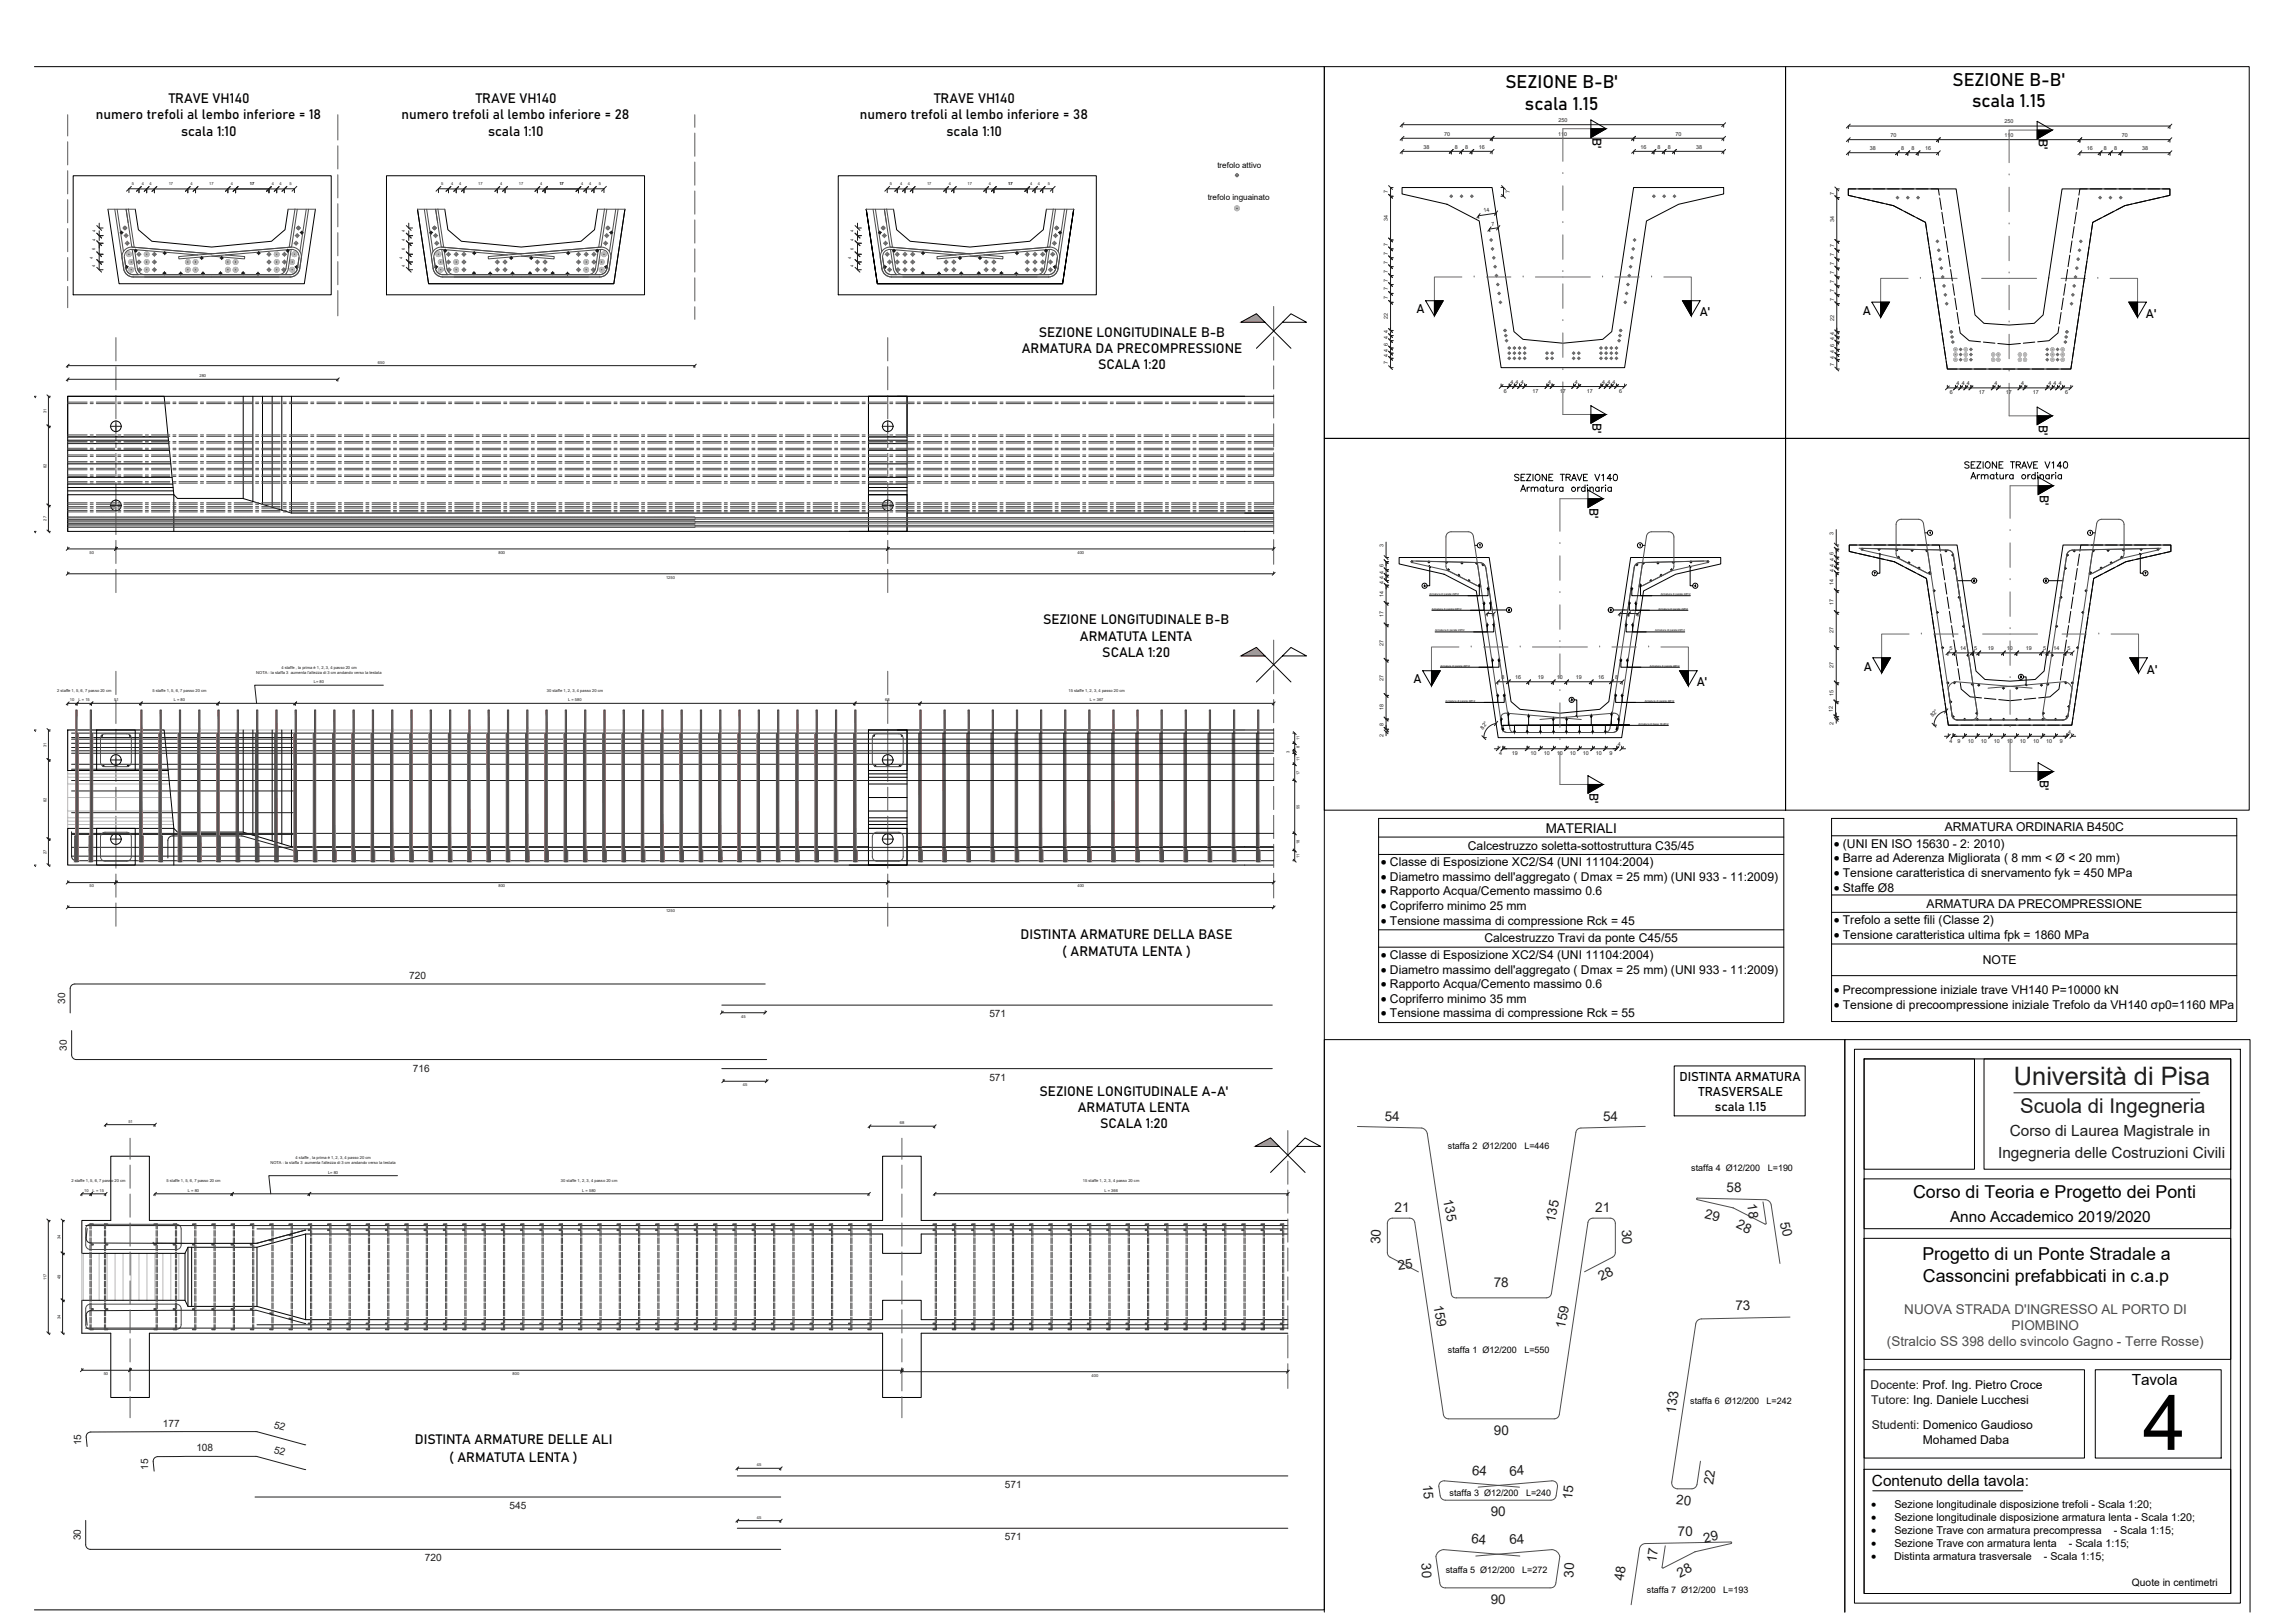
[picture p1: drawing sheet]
<svg xmlns="http://www.w3.org/2000/svg" width="1189mm" height="841mm" viewBox="0 0 1189 841" stroke-linecap="round" stroke-linejoin="round" font-family="sans-serif">
<defs><g id="words">
<text font-size="39.8" x="1111" y="751">4</text>
<text font-size="13.2" fill="#1d1d1d" x="1044" y="562">Università di Pisa</text>
<text font-size="10.5" fill="#1d1d1d" x="1047" y="577">Scuola di Ingegneria</text>
<g font-size="9.4">
<text x="780" y="46">SEZIONE B-B'</text>
<text x="1012" y="44">SEZIONE B-B'</text>
<text x="790" y="57">scala 1.15</text>
<text x="1022" y="56">scala 1.15</text>
</g>
<g font-size="9.2">
<text x="991" y="621">Corso di Teoria e Progetto dei Ponti</text>
<text x="996" y="653">Progetto di un Ponte Stradale a</text>
<text x="997" y="664">Cassoncini prefabbicati in c.a.p</text>
</g>
<g font-size="8" fill="#1d1d1d">
<text x="1042" y="589">Corso di Laurea Magistrale in</text>
<text x="1036" y="600">Ingegneria delle Costruzioni Civili</text>
</g>
<g font-size="8">
<text x="1011" y="633">Anno Accademico 2019/2020</text>
<text x="1105" y="718">Tavola</text>
<text x="970" y="770">Contenuto della tavola:</text>
</g>
<g font-size="7">
<text x="87" y="54">TRAVE VH140</text>
<text x="247" y="54">TRAVE VH140</text>
<text x="484" y="54">TRAVE VH140</text>
<text x="50" y="62">numero trefoli al lembo inferiore = 18</text>
<text x="208" y="62">numero trefoli al lembo inferiore = 28</text>
<text x="446" y="62">numero trefoli al lembo inferiore = 38</text>
<text x="94" y="70">scala 1:10</text>
<text x="253" y="70">scala 1:10</text>
<text x="491" y="70">scala 1:10</text>
<text x="538" y="175">SEZIONE LONGITUDINALE B-B</text>
<text x="529" y="183">ARMATURA DA PRECOMPRESSIONE</text>
<text x="569" y="191">SCALA 1:20</text>
<text x="541" y="324">SEZIONE LONGITUDINALE B-B</text>
<text x="560" y="332">ARMATUTA LENTA</text>
<text x="571" y="340">SCALA 1:20</text>
<text x="801" y="431">MATERIALI</text>
<text x="529" y="487">DISTINTA ARMATURE DELLA BASE</text>
<text x="551" y="496">( ARMATUTA LENTA )</text>
<text x="539" y="568">SEZIONE LONGITUDINALE A-A'</text>
<text x="559" y="576">ARMATUTA LENTA</text>
<text x="570" y="585">SCALA 1:20</text>
<text x="215" y="748">DISTINTA ARMATURE DELLE ALI</text>
<text x="233" y="757">( ARMATUTA LENTA )</text>
</g>
<g font-size="7" fill="#1d1d1d">
<text x="718" y="581">54</text>
<text x="831" y="581">54</text>
<text x="895" y="618">58</text>
<text x="748" y="622" transform="rotate(78 748 622)">135</text>
<text x="723" y="628">21</text>
<text x="827" y="628">21</text>
<text x="905" y="624" transform="rotate(81 905 624)">18</text>
<text x="806" y="634" transform="rotate(-78 806 634)">135</text>
<text x="883" y="631" transform="rotate(13 883 631)">29</text>
<text x="899" y="636" transform="rotate(26 899 636)">28</text>
<text x="922" y="634" transform="rotate(77 922 634)">50</text>
<text x="840" y="637" transform="rotate(86 840 637)">30</text>
<text x="715" y="645" transform="rotate(-87 715 645)">30</text>
<text x="725" y="658" transform="rotate(-8 725 658)">25</text>
<text x="830" y="664" transform="rotate(-28 830 664)">28</text>
<text x="774" y="667">78</text>
<text x="743" y="677" transform="rotate(79 743 677)">159</text>
<text x="899" y="679">73</text>
<text x="811" y="689" transform="rotate(-79 811 689)">159</text>
<text x="868" y="733" transform="rotate(-82 868 733)">133</text>
<text x="774" y="744">90</text>
<text x="763" y="764" transform="rotate(4 763 764)">64</text>
<text x="782" y="765" transform="rotate(-4 782 765)">64</text>
<text x="737" y="769" transform="rotate(85 737 769)">15</text>
<text x="888" y="769" transform="rotate(-82 888 769)">22</text>
<text x="815" y="778" transform="rotate(-85 815 778)">15</text>
<text x="869" y="779" transform="rotate(6 869 779)">20</text>
<text x="773" y="786">90</text>
<text x="870" y="796" transform="rotate(-1 870 796)">70</text>
<text x="762" y="800" transform="rotate(4 762 800)">64</text>
<text x="782" y="800" transform="rotate(-4 782 800)">64</text>
<text x="883" y="799" transform="rotate(-13 883 799)">29</text>
<text x="737" y="810" transform="rotate(87 737 810)">30</text>
<text x="858" y="810" transform="rotate(-82 858 810)">17</text>
<text x="815" y="818" transform="rotate(-87 815 818)">30</text>
<text x="841" y="819" transform="rotate(-81 841 819)">48</text>
<text x="871" y="818" transform="rotate(-27 871 818)">28</text>
<text x="773" y="831">90</text>
</g>
<g font-size="7" fill="#4c4c4c">
<text x="987" y="681">NUOVA STRADA D'INGRESSO AL PORTO DI</text>
<text x="1043" y="689">PIOMBINO</text>
<text x="978" y="698">(Stralcio SS 398 dello svincolo Gagno - Terre Rosse)</text>
</g>
<g font-size="6.6">
<text x="950" y="439">· (UNI EN ISO 15630 - 2: 2010)</text>
<text x="716" y="449">· Classe di Esposizione XC2/S4 (UNI 11104:2004)</text>
<text x="950" y="447">· Barre ad Aderenza Migliorata ( 8 mm &lt; Ø &lt; 20 mm)</text>
<text x="950" y="454">· Tensione caratteristica di snervamento fyk = 450 MPa</text>
<text x="716" y="456">· Diametro massimo dell'aggregato ( Dmax = 25 mm) (UNI 933 - 11:2009)</text>
<text x="716" y="464">· Rapporto Acqua/Cemento massimo 0.6</text>
<text x="950" y="462">· Staffe Ø8</text>
<text x="716" y="472">· Copriferro minimo 25 mm</text>
<text x="716" y="479">· Tensione massima di compressione Rck = 45</text>
<text x="950" y="479">· Trefolo a sette fili (Classe 2)</text>
<text x="950" y="486">· Tensione caratteristica ultima fpk = 1860 MPa</text>
<text x="716" y="497">· Classe di Esposizione XC2/S4 (UNI 11104:2004)</text>
<text x="716" y="504">· Diametro massimo dell'aggregato ( Dmax = 25 mm) (UNI 933 - 11:2009)</text>
<text x="716" y="512">· Rapporto Acqua/Cemento massimo 0.6</text>
<text x="950" y="515">· Precompressione iniziale trave VH140 P=10000 kN</text>
<text x="716" y="520">· Copriferro minimo 35 mm</text>
<text x="716" y="527">· Tensione massima di compressione Rck = 55</text>
<text x="950" y="523">· Tensione di precoompressione iniziale Trefolo da VH140 σp0=1160 MPa</text>
<text x="870" y="560">DISTINTA ARMATURA</text>
<text x="880" y="568">TRASVERSALE</text>
<text x="889" y="576">scala 1.15</text>
</g>
<g font-size="6.5">
<text x="825" y="71" transform="rotate(90 825 71)">B'</text>
<text x="1057" y="72" transform="rotate(90 1057 72)">B'</text>
<text x="734" y="162">A</text>
<text x="881" y="164">A'</text>
<text x="965" y="163">A</text>
<text x="1112" y="165">A'</text>
<text x="825" y="219" transform="rotate(90 825 219)">B'</text>
<text x="1057" y="220" transform="rotate(90 1057 220)">B'</text>
<text x="1057" y="256" transform="rotate(90 1057 256)">B'</text>
<text x="824" y="263" transform="rotate(90 824 263)">B'</text>
<text x="966" y="347">A</text>
<text x="1113" y="349">A'</text>
<text x="733" y="354">A</text>
<text x="879" y="356">A'</text>
<text x="1057" y="404" transform="rotate(90 1057 404)">B'</text>
<text x="824" y="411" transform="rotate(90 824 411)">B'</text>
</g>
<g font-size="6.3">
<text x="1008" y="431">ARMATURA ORDINARIA B450C</text>
<text x="761" y="440">Calcestruzzo soletta-sottostruttura C35/45</text>
<text x="998" y="471">ARMATURA DA PRECOMPRESSIONE</text>
<text x="769" y="488">Calcestruzzo Travi da ponte C45/55</text>
<text x="1028" y="500">NOTE</text>
<text x="997" y="748">Mohamed Daba</text>
</g>
<g font-size="6.3" fill="#1d1d1d">
<text x="969" y="720">Docente: Prof. Ing. Pietro Croce</text>
<text x="970" y="728">Tutore: Ing. Daniele Lucchesi</text>
<text x="970" y="741">Studenti: Domenico Gaudioso</text>
</g>
<g font-size="5.9">
<text x="970" y="781">·</text>
<text x="970" y="788">·</text>
<text x="970" y="795">·</text>
<text x="970" y="801">·</text>
<text x="970" y="808">·</text>
</g>
<g font-size="5.6">
<text x="982" y="781">Sezione longitudinale disposizione trefoli - Scala 1:20;</text>
<text x="982" y="788">Sezione longitudinale disposizione armatura lenta - Scala 1:20;</text>
<text x="982" y="795">Sezione Trave con armatura precompressa</text>
<text x="1095" y="795">- Scala 1:15;</text>
<text x="982" y="801">Sezione Trave con armatura lenta</text>
<text x="1072" y="801">- Scala 1:15;</text>
<text x="982" y="808">Distinta armatura trasversale</text>
<text x="1059" y="808">- Scala 1:15;</text>
</g>
<text font-size="5.3" x="1105" y="822">Quote in centimetri</text>
<g font-size="5.2" fill="#1d1d1d">
<text x="212" y="507">720</text>
<text x="34" y="520" transform="rotate(-90 34 520)">30</text>
<text x="513" y="527">571</text>
<text x="35" y="544" transform="rotate(-90 35 544)">30</text>
<text x="214" y="555">716</text>
<text x="513" y="560">571</text>
<text x="84" y="739">177</text>
<text x="142" y="740" transform="rotate(15 142 740)">52</text>
<text x="42" y="749" transform="rotate(-90 42 749)">15</text>
<text x="102" y="752">108</text>
<text x="142" y="753" transform="rotate(15 142 753)">52</text>
<text x="77" y="762" transform="rotate(-90 77 762)">15</text>
<text x="521" y="771">571</text>
<text x="264" y="782">545</text>
<text x="42" y="798" transform="rotate(-90 42 798)">30</text>
<text x="521" y="798">571</text>
<text x="220" y="809">720</text>
</g>
<g font-size="4.7">
<text x="750" y="596">staffa 2 Ø12/200</text>
<text x="790" y="596">L=446</text>
<text x="877" y="607">staffa 4 Ø12/200</text>
<text x="916" y="607">L=190</text>
<text x="750" y="701">staffa 1 Ø12/200</text>
<text x="790" y="701">L=550</text>
<text x="876" y="727">staffa 6 Ø12/200</text>
<text x="916" y="727">L=242</text>
<text x="751" y="775">staffa 3 Ø12/200</text>
<text x="791" y="775">L=240</text>
<text x="749" y="815">staffa 5 Ø12/200</text>
<text x="789" y="815">L=272</text>
<text x="853" y="826">staffa 7 Ø12/200</text>
<text x="893" y="826">L=193</text>
</g>
<g font-size="4.2">
<text x="631" y="87">trefolo attivo</text>
<text x="626" y="104">trefolo inguainato</text>
</g>
<g font-size="2.8" fill="#1d1d1d">
<text x="808" y="63">250</text>
<text x="1039" y="64">250</text>
<text x="748" y="70">70</text>
<text x="808" y="70">110</text>
<text x="868" y="70">70</text>
<text x="980" y="71">70</text>
<text x="1039" y="71">110</text>
<text x="1100" y="71">70</text>
<text x="738" y="77">38</text>
<text x="754" y="77">8</text>
<text x="759" y="77">8</text>
<text x="766" y="77">16</text>
<text x="850" y="77">16</text>
<text x="859" y="77">8</text>
<text x="864" y="77">8</text>
<text x="879" y="77">38</text>
<text x="969" y="78">38</text>
<text x="985" y="78">8</text>
<text x="991" y="78">8</text>
<text x="998" y="78">16</text>
<text x="1081" y="78">16</text>
<text x="1090" y="78">8</text>
<text x="1096" y="78">8</text>
<text x="1110" y="78">38</text>
<text x="719" y="100" transform="rotate(-90 719 100)">7</text>
<text x="783" y="100" transform="rotate(-90 783 100)">7</text>
<text x="951" y="101" transform="rotate(-90 951 101)">7</text>
<text x="769" y="110" transform="rotate(-9 769 110)">14</text>
<text x="719" y="115" transform="rotate(-90 719 115)">34</text>
<text x="773" y="117" transform="rotate(-9 773 117)">7</text>
<text x="951" y="115" transform="rotate(-90 951 115)">34</text>
<text x="719" y="127" transform="rotate(-90 719 127)">7</text>
<text x="951" y="128" transform="rotate(-90 951 128)">7</text>
<text x="719" y="137" transform="rotate(-90 719 137)">7</text>
<text x="719" y="132" transform="rotate(-90 719 132)">7</text>
<text x="951" y="137" transform="rotate(-90 951 137)">7</text>
<text x="951" y="133" transform="rotate(-90 951 133)">7</text>
<text x="719" y="141" transform="rotate(-90 719 141)">7</text>
<text x="951" y="142" transform="rotate(-90 951 142)">7</text>
<text x="719" y="146" transform="rotate(-90 719 146)">7</text>
<text x="951" y="147" transform="rotate(-90 951 147)">7</text>
<text x="719" y="155" transform="rotate(-90 719 155)">7</text>
<text x="719" y="151" transform="rotate(-90 719 151)">7</text>
<text x="951" y="156" transform="rotate(-90 951 156)">7</text>
<text x="951" y="151" transform="rotate(-90 951 151)">7</text>
<text x="719" y="165" transform="rotate(-90 719 165)">22</text>
<text x="951" y="166" transform="rotate(-90 951 166)">22</text>
<text x="719" y="173" transform="rotate(-90 719 173)">4</text>
<text x="951" y="173" transform="rotate(-90 951 173)">4</text>
<text x="719" y="179" transform="rotate(-90 719 179)">6</text>
<text x="719" y="176" transform="rotate(-90 719 176)">4</text>
<text x="950" y="180" transform="rotate(-90 950 180)">6</text>
<text x="951" y="176" transform="rotate(-90 951 176)">4</text>
<text x="719" y="185" transform="rotate(-90 719 185)">4</text>
<text x="719" y="182" transform="rotate(-90 719 182)">4</text>
<text x="951" y="186" transform="rotate(-90 951 186)">4</text>
<text x="951" y="183" transform="rotate(-90 951 183)">4</text>
<text x="719" y="189" transform="rotate(-90 719 189)">7</text>
<text x="951" y="190" transform="rotate(-90 951 190)">7</text>
<text x="779" y="204">6</text>
<text x="783" y="199">4</text>
<text x="785" y="199">4</text>
<text x="788" y="199">4</text>
<text x="794" y="204">17</text>
<text x="802" y="199">4</text>
<text x="808" y="204">17</text>
<text x="816" y="199">4</text>
<text x="822" y="204">17</text>
<text x="830" y="199">4</text>
<text x="833" y="199">4</text>
<text x="836" y="199">4</text>
<text x="839" y="204">6</text>
<text x="1014" y="200">4</text>
<text x="1017" y="200">4</text>
<text x="1019" y="200">4</text>
<text x="1034" y="200">4</text>
<text x="1047" y="200">4</text>
<text x="1062" y="200">4</text>
<text x="1064" y="200">4</text>
<text x="1067" y="200">4</text>
<text x="1011" y="204">6</text>
<text x="1026" y="204">17</text>
<text x="1040" y="204">17</text>
<text x="1054" y="204">17</text>
<text x="1070" y="204">6</text>
<text x="950" y="277" transform="rotate(-90 950 277)">3</text>
<text x="717" y="284" transform="rotate(-90 717 284)">3</text>
<text x="950" y="287" transform="rotate(-90 950 287)">6</text>
<text x="717" y="294" transform="rotate(-90 717 294)">6</text>
<text x="950" y="294" transform="rotate(-90 950 294)">4</text>
<text x="950" y="291" transform="rotate(-90 950 291)">4</text>
<text x="717" y="297" transform="rotate(-90 717 297)">4</text>
<text x="950" y="296" transform="rotate(-90 950 296)">4</text>
<text x="717" y="300" transform="rotate(-90 717 300)">4</text>
<text x="717" y="303" transform="rotate(-90 717 303)">4</text>
<text x="950" y="303" transform="rotate(-90 950 303)">14</text>
<text x="717" y="310" transform="rotate(-90 717 310)">14</text>
<text x="950" y="313" transform="rotate(-90 950 313)">17</text>
<text x="717" y="320" transform="rotate(-90 717 320)">17</text>
<text x="950" y="328" transform="rotate(-90 950 328)">27</text>
<text x="717" y="335" transform="rotate(-90 717 335)">27</text>
<text x="1010" y="337">5</text>
<text x="1016" y="337">14</text>
<text x="1023" y="337">5</text>
<text x="1030" y="337">19</text>
<text x="1040" y="337">10</text>
<text x="1050" y="337">19</text>
<text x="1059" y="337">5</text>
<text x="1064" y="337">14</text>
<text x="1071" y="337">5</text>
<text x="950" y="346" transform="rotate(-90 950 346)">27</text>
<text x="717" y="353" transform="rotate(-90 717 353)">27</text>
<text x="778" y="352">8</text>
<text x="785" y="352">16</text>
<text x="797" y="352">19</text>
<text x="807" y="352">10</text>
<text x="817" y="352">19</text>
<text x="828" y="352">16</text>
<text x="837" y="352">8</text>
<text x="950" y="360" transform="rotate(-90 950 360)">15</text>
<text x="717" y="368" transform="rotate(-90 717 368)">18</text>
<text x="950" y="369" transform="rotate(-90 950 369)">12</text>
<text x="1002" y="372" transform="rotate(-49 1002 372)">82°</text>
<text x="717" y="376" transform="rotate(-90 717 376)">8</text>
<text x="950" y="376" transform="rotate(-90 950 376)">2</text>
<text x="717" y="382" transform="rotate(-90 717 382)">2</text>
<text x="768" y="378" transform="rotate(-49 768 378)">82°</text>
<text x="1072" y="380">4</text>
<text x="838" y="387">4</text>
<text x="1010" y="385">4</text>
<text x="1014" y="385">9</text>
<text x="1020" y="385">10</text>
<text x="1027" y="385">10</text>
<text x="1033" y="385">10</text>
<text x="1040" y="385">10</text>
<text x="1047" y="385">10</text>
<text x="1054" y="385">10</text>
<text x="1060" y="385">10</text>
<text x="1067" y="385">9</text>
<text x="777" y="391">4</text>
<text x="784" y="391">19</text>
<text x="793" y="391">10</text>
<text x="800" y="391">10</text>
<text x="807" y="391">10</text>
<text x="814" y="391">10</text>
<text x="820" y="391">10</text>
<text x="827" y="391">10</text>
<text x="834" y="391">9</text>
</g>
<g font-size="2.1" fill="#1d1d1d">
<text x="68" y="96">5</text>
<text x="73" y="96">4</text>
<text x="77" y="96">4</text>
<text x="87" y="96">17</text>
<text x="99" y="96">4</text>
<text x="108" y="96">17</text>
<text x="120" y="96">4</text>
<text x="129" y="96">17</text>
<text x="141" y="96">4</text>
<text x="145" y="96">4</text>
<text x="150" y="96">5</text>
<text x="229" y="96">5</text>
<text x="234" y="96">4</text>
<text x="238" y="96">4</text>
<text x="248" y="96">17</text>
<text x="259" y="96">4</text>
<text x="269" y="96">17</text>
<text x="280" y="96">4</text>
<text x="290" y="96">17</text>
<text x="301" y="96">4</text>
<text x="305" y="96">4</text>
<text x="310" y="96">5</text>
<text x="461" y="96">5</text>
<text x="466" y="96">4</text>
<text x="470" y="96">4</text>
<text x="480" y="96">17</text>
<text x="492" y="96">4</text>
<text x="501" y="96">17</text>
<text x="513" y="96">4</text>
<text x="522" y="96">17</text>
<text x="534" y="96">4</text>
<text x="538" y="96">4</text>
<text x="543" y="96">5</text>
<text x="49" y="125" transform="rotate(-90 49 125)">4</text>
<text x="49" y="120" transform="rotate(-90 49 120)">4</text>
<text x="210" y="125" transform="rotate(-90 210 125)">4</text>
<text x="210" y="120" transform="rotate(-90 210 120)">4</text>
<text x="442" y="125" transform="rotate(-90 442 125)">4</text>
<text x="442" y="120" transform="rotate(-90 442 120)">4</text>
<text x="49" y="129" transform="rotate(-90 49 129)">6</text>
<text x="210" y="129" transform="rotate(-90 210 129)">6</text>
<text x="442" y="129" transform="rotate(-90 442 129)">6</text>
<text x="48" y="134" transform="rotate(-90 48 134)">4</text>
<text x="209" y="134" transform="rotate(-90 209 134)">4</text>
<text x="441" y="134" transform="rotate(-90 441 134)">4</text>
<text x="49" y="138" transform="rotate(-90 49 138)">4</text>
<text x="210" y="138" transform="rotate(-90 210 138)">4</text>
<text x="442" y="138" transform="rotate(-90 442 138)">4</text>
<text x="196" y="188">650</text>
<text x="103" y="196">280</text>
<text x="24" y="214" transform="rotate(-90 24 214)">31</text>
<text x="24" y="243" transform="rotate(-90 24 243)">82</text>
<text x="24" y="270" transform="rotate(-90 24 270)">27</text>
<text x="46" y="287">50</text>
<text x="258" y="287">800</text>
<text x="558" y="287">400</text>
<text x="345" y="300">1250</text>
<text x="146" y="347">4 staffe , la prima è 1, 2, 3, 4 passo 20 cm</text>
<text x="133" y="349">NOTA : la staffa 3 aumenta l'altezza di 3 cm andando verso la testata</text>
<text x="30" y="358">2 staffe 1, 5, 6, 7 passo 20 cm</text>
<text x="79" y="358">5 staffe 1, 5, 6, 7 passo 20 cm</text>
<text x="163" y="354">L= 80</text>
<text x="283" y="358">30 staffe 1, 2, 3, 4 passo 20 cm</text>
<text x="554" y="358">15 staffe 1, 2, 3, 4 passo 20 cm</text>
<text x="36" y="363">10</text>
<text x="41" y="363">L = 15</text>
<text x="59" y="363">51</text>
<text x="90" y="363">L = 80</text>
<text x="294" y="363">L = 580</text>
<text x="459" y="363">68</text>
<text x="565" y="363">L = 367</text>
<text x="673" y="384" transform="rotate(-90 673 384)">11</text>
<text x="24" y="387" transform="rotate(-90 24 387)">31</text>
<text x="673" y="388" transform="rotate(-90 673 388)">8</text>
<text x="668" y="390" transform="rotate(-90 668 390)">3</text>
<text x="673" y="394" transform="rotate(-90 673 394)">11</text>
<text x="673" y="401" transform="rotate(-90 673 401)">17</text>
<text x="24" y="415" transform="rotate(-90 24 415)">82</text>
<text x="673" y="419" transform="rotate(-90 673 419)">55</text>
<text x="673" y="438" transform="rotate(-90 673 438)">18</text>
<text x="24" y="443" transform="rotate(-90 24 443)">27</text>
<text x="673" y="444" transform="rotate(-90 673 444)">11</text>
<text x="46" y="460">50</text>
<text x="258" y="460">800</text>
<text x="558" y="460">400</text>
<text x="345" y="473">1250</text>
<text x="384" y="527">45</text>
<text x="385" y="563">45</text>
<text x="67" y="582">51</text>
<text x="466" y="583">68</text>
<text x="140" y="603">NOTA : la staffa 3 aumenta l'altezza di 3 cm andando verso la testata</text>
<text x="153" y="601">4 staffe , la prima è 1, 2, 3, 4 passo 20 cm</text>
<text x="170" y="608">L= 80</text>
<text x="37" y="613">2 staffe 1, 5, 6, 7 passo 20 cm</text>
<text x="44" y="618">10</text>
<text x="48" y="618">L = 15</text>
<text x="86" y="613">5 staffe 1, 5, 6, 7 passo 20 cm</text>
<text x="97" y="618">L = 80</text>
<text x="291" y="613">30 staffe 1, 2, 3, 4 passo 20 cm</text>
<text x="302" y="618">L = 580</text>
<text x="561" y="613">15 staffe 1, 2, 3, 4 passo 20 cm</text>
<text x="572" y="618">L = 366</text>
<text x="31" y="642" transform="rotate(-90 31 642)">34</text>
<text x="24" y="663" transform="rotate(-90 24 663)">117</text>
<text x="31" y="663" transform="rotate(-90 31 663)">49</text>
<text x="31" y="683" transform="rotate(-90 31 683)">34</text>
<text x="54" y="713">50</text>
<text x="266" y="713">800</text>
<text x="566" y="713">400</text>
<text x="392" y="760">45</text>
<text x="392" y="787">45</text>
</g>
<g font-size="1.4">
<text x="741" y="308">Armatura di parete 2Ø12</text>
<text x="861" y="308">Armatura di parete 2Ø12</text>
<text x="742" y="316">Armatura di parete 2Ø12</text>
<text x="859" y="316">Armatura di parete 2Ø12</text>
<text x="744" y="327">Armatura di parete 2Ø12</text>
<text x="858" y="327">Armatura di parete 2Ø12</text>
<text x="746" y="346">Armatura di parete 2Ø12</text>
<text x="855" y="346">Armatura di parete 2Ø12</text>
<text x="749" y="364">Armatura di parete 2Ø12</text>
<text x="852" y="364">Armatura di parete 2Ø12</text>
<text x="849" y="376">Armatura di base 18 Ø12</text>
</g>
<g font-size="1.4" fill="#1d1d1d">
<text x="772" y="317">5</text>
<text x="841" y="317">7</text>
<text x="846" y="317">7</text>
</g>
</g></defs>
<!-- layer: staffe -->
<g fill="#f7abae" stroke="#f7abae" stroke-width=".52">
<path d="M39 447v-1z"/>
<path d="M47 447v-1z"/>
<path d="M143 368l1 12v-12zM143 368l1 12h-1z"/>
<path d="M143 380l1 59v-59zM143 380l1 59h-1z"/>
<path d="M142 380l1 59v-59zM142 380l1 59h-1z"/>
<path d="M143 439h1zM143 439h1z"/>
<path d="M142 439h1zM142 439h1z"/>
<path d="M144 439v2v-2zM144 439v2z"/>
<path d="M143 439l1 2v-2zM143 439l1 2h-1z"/>
<path d="M144 441v5v-5zM144 441v5z"/>
<path d="M143 441l1 5v-5zM143 441l1 5h-1z"/>
<path d="M142 439l1 7v-7zM142 439l1 7h-1z"/>
<path d="M144 446v1zM144 446v1z"/>
<path d="M143 446l1 1zM143 446l1 1z"/>
<path d="M142 446l1 1zM142 446l1 1z"/>
<path d="M133 368l1 12v-12zM133 368l1 12h-1z"/>
<path d="M133 380l1 57v-57zM133 380l1 57h-1z"/>
<path d="M134 437v2v-2zM134 437v2z"/>
<path d="M133 437l1 2v-2zM133 437l1 2h-1z"/>
<path d="M132 380l1 59v-59zM132 380l1 59h-1z"/>
<path d="M134 439v2v-2zM134 439v2z"/>
<path d="M133 439l1 2v-2zM133 439l1 2h-1z"/>
<path d="M132 439l1 2v-2zM132 439l1 2h-1z"/>
<path d="M134 441v5v-5zM134 441v5z"/>
<path d="M133 441l1 5v-5zM133 441l1 5h-1z"/>
<path d="M132 441l1 5v-5zM132 441l1 5h-1z"/>
<path d="M134 446v1zM134 446v1z"/>
<path d="M133 446l1 1zM133 446l1 1z"/>
<path d="M132 446l1 1zM132 446l1 1z"/>
<path d="M123 368l1 12v-12zM123 368l1 12h-1z"/>
<path d="M123 380l1 55v-55zM123 380l1 55h-1z"/>
<path d="M124 435v4v-4zM124 435v4z"/>
<path d="M123 435l1 4v-4zM123 435l1 4h-1z"/>
<path d="M122 380l1 59v-59zM122 380l1 59h-1z"/>
<path d="M124 439v2v-2zM124 439v2z"/>
<path d="M123 439l1 2v-2zM123 439l1 2h-1z"/>
<path d="M122 439l1 2v-2zM122 439l1 2h-1z"/>
<path d="M124 441v5v-5zM124 441v5z"/>
<path d="M123 441l1 5v-5zM123 441l1 5h-1z"/>
<path d="M122 441l1 5v-5zM122 441l1 5h-1z"/>
<path d="M124 446v1zM124 446v1z"/>
<path d="M123 446l1 1zM123 446l1 1z"/>
<path d="M122 446l1 1zM122 446l1 1z"/>
<path d="M477 368v12v-12zM477 368v12z"/>
<path d="M477 380v59v-59zM477 380v59z"/>
<path d="M476 380l1 59v-59zM476 380l1 59h-1z"/>
<path d="M477 439v2v-2zM477 439v2z"/>
<path d="M476 439l1 2v-2zM476 439l1 2h-1z"/>
<path d="M477 441l1 5v-5zM477 441l1 5h-1z"/>
<path d="M477 441v5v-5zM477 441v5z"/>
<path d="M476 441l1 5v-5zM476 441l1 5h-1z"/>
<path d="M477 446l1 1zM477 446l1 1z"/>
<path d="M477 446v1zM477 446v1z"/>
<path d="M476 446l1 1zM476 446l1 1z"/>
<path d="M489 368l1 12v-12zM489 368l1 12h-1z"/>
<path d="M489 380l1 59v-59zM489 380l1 59h-1z"/>
<path d="M489 380v59v-59zM489 380v59z"/>
<path d="M489 439l1 2v-2zM489 439l1 2h-1z"/>
<path d="M489 439v2v-2zM489 439v2z"/>
<path d="M490 441v5v-5zM490 441v5z"/>
<path d="M489 441l1 5v-5zM489 441l1 5h-1z"/>
<path d="M489 441v5v-5zM489 441v5z"/>
<path d="M490 446v1zM490 446v1z"/>
<path d="M489 446l1 1zM489 446l1 1z"/>
<path d="M489 446v1zM489 446v1z"/>
<path d="M502 368v12v-12zM502 368v12z"/>
<path d="M502 380v59v-59zM502 380v59z"/>
<path d="M501 380l1 59v-59zM501 380l1 59h-1z"/>
<path d="M502 439v2v-2zM502 439v2z"/>
<path d="M501 439l1 2v-2zM501 439l1 2h-1z"/>
<path d="M502 441l1 5v-5zM502 441l1 5h-1z"/>
<path d="M502 441v5v-5zM502 441v5z"/>
<path d="M501 441l1 5v-5zM501 441l1 5h-1z"/>
<path d="M502 446l1 1zM502 446l1 1z"/>
<path d="M502 446v1zM502 446v1z"/>
<path d="M501 446l1 1zM501 446l1 1z"/>
<path d="M514 368l1 12v-12zM514 368l1 12h-1z"/>
<path d="M514 380l1 59v-59zM514 380l1 59h-1z"/>
<path d="M514 380v59v-59zM514 380v59z"/>
<path d="M514 439l1 2v-2zM514 439l1 2h-1z"/>
<path d="M514 439v2v-2zM514 439v2z"/>
<path d="M515 441v5v-5zM515 441v5z"/>
<path d="M514 441l1 5v-5zM514 441l1 5h-1z"/>
<path d="M514 441v5v-5zM514 441v5z"/>
<path d="M515 446v1zM515 446v1z"/>
<path d="M514 446l1 1zM514 446l1 1z"/>
<path d="M514 446v1zM514 446v1z"/>
<path d="M527 368v12v-12zM527 368v12z"/>
<path d="M527 380v59v-59zM527 380v59z"/>
<path d="M526 380l1 59v-59zM526 380l1 59h-1z"/>
<path d="M527 439v2v-2zM527 439v2z"/>
<path d="M526 439l1 2v-2zM526 439l1 2h-1z"/>
<path d="M527 441l1 5v-5zM527 441l1 5h-1z"/>
<path d="M527 441v5v-5zM527 441v5z"/>
<path d="M526 441l1 5v-5zM526 441l1 5h-1z"/>
<path d="M527 446l1 1zM527 446l1 1z"/>
<path d="M527 446v1zM527 446v1z"/>
<path d="M526 446l1 1zM526 446l1 1z"/>
<path d="M539 368l1 12v-12zM539 368l1 12h-1z"/>
<path d="M539 380l1 59v-59zM539 380l1 59h-1z"/>
<path d="M539 380v59v-59zM539 380v59z"/>
<path d="M539 439l1 2v-2zM539 439l1 2h-1z"/>
<path d="M539 439v2v-2zM539 439v2z"/>
<path d="M540 441v5v-5zM540 441v5z"/>
<path d="M539 441l1 5v-5zM539 441l1 5h-1z"/>
<path d="M539 441v5v-5zM539 441v5z"/>
<path d="M540 446v1zM540 446v1z"/>
<path d="M539 446l1 1zM539 446l1 1z"/>
<path d="M539 446v1zM539 446v1z"/>
<path d="M552 368v12v-12zM552 368v12z"/>
<path d="M552 380v59v-59zM552 380v59z"/>
<path d="M551 380l1 59v-59zM551 380l1 59h-1z"/>
<path d="M552 439v2v-2zM552 439v2z"/>
<path d="M551 439l1 2v-2zM551 439l1 2h-1z"/>
<path d="M552 441l1 5v-5zM552 441l1 5h-1z"/>
<path d="M552 441v5v-5zM552 441v5z"/>
<path d="M551 441l1 5v-5zM551 441l1 5h-1z"/>
<path d="M552 446l1 1zM552 446l1 1z"/>
<path d="M552 446v1zM552 446v1z"/>
<path d="M551 446l1 1zM551 446l1 1z"/>
<path d="M564 368l1 12v-12zM564 368l1 12h-1z"/>
<path d="M564 380l1 59v-59zM564 380l1 59h-1z"/>
<path d="M564 380v59v-59zM564 380v59z"/>
<path d="M564 439l1 2v-2zM564 439l1 2h-1z"/>
<path d="M564 439v2v-2zM564 439v2z"/>
<path d="M565 441v5v-5zM565 441v5z"/>
<path d="M564 441l1 5v-5zM564 441l1 5h-1z"/>
<path d="M564 441v5v-5zM564 441v5z"/>
<path d="M565 446v1zM565 446v1z"/>
<path d="M564 446l1 1zM564 446l1 1z"/>
<path d="M564 446v1zM564 446v1z"/>
<path d="M577 368v12v-12zM577 368v12z"/>
<path d="M577 380v59v-59zM577 380v59z"/>
<path d="M576 380l1 59v-59zM576 380l1 59h-1z"/>
<path d="M577 439v2v-2zM577 439v2z"/>
<path d="M576 439l1 2v-2zM576 439l1 2h-1z"/>
<path d="M577 441l1 5v-5zM577 441l1 5h-1z"/>
<path d="M577 441v5v-5zM577 441v5z"/>
<path d="M576 441l1 5v-5zM576 441l1 5h-1z"/>
<path d="M577 446l1 1zM577 446l1 1z"/>
<path d="M577 446v1zM577 446v1z"/>
<path d="M576 446l1 1zM576 446l1 1z"/>
<path d="M589 368l1 12v-12zM589 368l1 12h-1z"/>
<path d="M589 380l1 59v-59zM589 380l1 59h-1z"/>
<path d="M589 380v59v-59zM589 380v59z"/>
<path d="M589 439l1 2v-2zM589 439l1 2h-1z"/>
<path d="M589 439v2v-2zM589 439v2z"/>
<path d="M590 441v5v-5zM590 441v5z"/>
<path d="M589 441l1 5v-5zM589 441l1 5h-1z"/>
<path d="M589 441v5v-5zM589 441v5z"/>
<path d="M590 446v1zM590 446v1z"/>
<path d="M589 446l1 1zM589 446l1 1z"/>
<path d="M589 446v1zM589 446v1z"/>
<path d="M602 368v12v-12zM602 368v12z"/>
<path d="M602 380v59v-59zM602 380v59z"/>
<path d="M601 380l1 59v-59zM601 380l1 59h-1z"/>
<path d="M602 439v2v-2zM602 439v2z"/>
<path d="M601 439l1 2v-2zM601 439l1 2h-1z"/>
<path d="M602 441l1 5v-5zM602 441l1 5h-1z"/>
<path d="M602 441v5v-5zM602 441v5z"/>
<path d="M601 441l1 5v-5zM601 441l1 5h-1z"/>
<path d="M602 446l1 1zM602 446l1 1z"/>
<path d="M602 446v1zM602 446v1z"/>
<path d="M601 446l1 1zM601 446l1 1z"/>
<path d="M614 368l1 12v-12zM614 368l1 12h-1z"/>
<path d="M614 380l1 59v-59zM614 380l1 59h-1z"/>
<path d="M614 380v59v-59zM614 380v59z"/>
<path d="M614 439l1 2v-2zM614 439l1 2h-1z"/>
<path d="M614 439v2v-2zM614 439v2z"/>
<path d="M615 441v5v-5zM615 441v5z"/>
<path d="M614 441l1 5v-5zM614 441l1 5h-1z"/>
<path d="M614 441v5v-5zM614 441v5z"/>
<path d="M615 446v1zM615 446v1z"/>
<path d="M614 446l1 1zM614 446l1 1z"/>
<path d="M614 446v1zM614 446v1z"/>
<path d="M627 368v12v-12zM627 368v12z"/>
<path d="M627 380v59v-59zM627 380v59z"/>
<path d="M626 380l1 59v-59zM626 380l1 59h-1z"/>
<path d="M627 439v2v-2zM627 439v2z"/>
<path d="M626 439l1 2v-2zM626 439l1 2h-1z"/>
<path d="M627 441l1 5v-5zM627 441l1 5h-1z"/>
<path d="M627 441v5v-5zM627 441v5z"/>
<path d="M626 441l1 5v-5zM626 441l1 5h-1z"/>
<path d="M627 446l1 1zM627 446l1 1z"/>
<path d="M627 446v1zM627 446v1z"/>
<path d="M626 446l1 1zM626 446l1 1z"/>
<path d="M639 368l1 12v-12zM639 368l1 12h-1z"/>
<path d="M639 380l1 59v-59zM639 380l1 59h-1z"/>
<path d="M639 380v59v-59zM639 380v59z"/>
<path d="M639 439l1 2v-2zM639 439l1 2h-1z"/>
<path d="M639 439v2v-2zM639 439v2z"/>
<path d="M640 441v5v-5zM640 441v5z"/>
<path d="M639 441l1 5v-5zM639 441l1 5h-1z"/>
<path d="M639 441v5v-5zM639 441v5z"/>
<path d="M640 446v1zM640 446v1z"/>
<path d="M639 446l1 1zM639 446l1 1z"/>
<path d="M639 446v1zM639 446v1z"/>
<path d="M652 368v12v-12zM652 368v12z"/>
<path d="M652 380v59v-59zM652 380v59z"/>
<path d="M651 380l1 59v-59zM651 380l1 59h-1z"/>
<path d="M652 439v2v-2zM652 439v2z"/>
<path d="M651 439l1 2v-2zM651 439l1 2h-1z"/>
<path d="M652 441l1 5v-5zM652 441l1 5h-1z"/>
<path d="M652 441v5v-5zM652 441v5z"/>
<path d="M651 441l1 5v-5zM651 441l1 5h-1z"/>
<path d="M652 446l1 1zM652 446l1 1z"/>
<path d="M652 446v1zM652 446v1z"/>
<path d="M651 446l1 1zM651 446l1 1z"/>
<path d="M39 368h1l-1 12zM40 368l-1 12h1z"/>
<path d="M39 380h1l-1 53zM40 380l-1 53h1z"/>
<path d="M39 433v6zM39 433v6z"/>
<path d="M39 433h1l-1 6zM40 433l-1 6h1z"/>
<path d="M40 380h1l-1 59zM41 380l-1 59h1z"/>
<path d="M39 439v2zM39 439v2z"/>
<path d="M39 439h1l-1 2zM40 439l-1 2h1z"/>
<path d="M40 439h1l-1 2zM41 439l-1 2h1z"/>
<path d="M39 441v5zM39 441v5z"/>
<path d="M39 441h1l-1 5zM40 441l-1 5h1z"/>
<path d="M40 441h1l-1 5zM41 441l-1 5h1z"/>
<path d="M39 446h1zM39 447l1-1z"/>
<path d="M40 446h1zM40 447l1-1z"/>
<path d="M47 368v12zM47 368v12z"/>
<path d="M47 380v53zM47 380v53z"/>
<path d="M46 433h1l-1 6zM47 433l-1 6h1z"/>
<path d="M47 433v6zM47 433v6z"/>
<path d="M47 380h1l-1 59zM48 380l-1 59h1z"/>
<path d="M46 439h1l-1 2zM47 439l-1 2h1z"/>
<path d="M47 439v2zM47 439v2z"/>
<path d="M47 439h1l-1 2zM48 439l-1 2h1z"/>
<path d="M46 441h1l-1 5zM47 441l-1 5h1z"/>
<path d="M47 441v5zM47 441v5z"/>
<path d="M47 441h1l-1 5zM48 441l-1 5h1z"/>
<path d="M46 446h1zM46 447l1-1z"/>
<path d="M47 446h1zM47 447l1-1z"/>
<path d="M153 368l1 12v-12zM153 368l1 12h-1z"/>
<path d="M153 380l1 59v-59zM153 380l1 59h-1z"/>
<path d="M152 380l1 59v-59zM152 380l1 59h-1z"/>
<path d="M153 439l1 2v-2zM153 439l1 2h-1z"/>
<path d="M152 439l1 2v-2zM152 439l1 2h-1z"/>
<path d="M154 441v5v-5zM154 441v5z"/>
<path d="M153 441l1 5v-5zM153 441l1 5h-1z"/>
<path d="M152 441l1 5v-5zM152 441l1 5h-1z"/>
<path d="M154 446v1zM154 446v1z"/>
<path d="M153 446l1 1zM153 446l1 1z"/>
<path d="M152 446l1 1zM152 446l1 1z"/>
<path d="M163 368l1 12v-12zM163 368l1 12h-1z"/>
<path d="M163 380l1 59v-59zM163 380l1 59h-1z"/>
<path d="M162 380l1 59v-59zM162 380l1 59h-1z"/>
<path d="M163 439l1 2v-2zM163 439l1 2h-1z"/>
<path d="M162 439l1 2v-2zM162 439l1 2h-1z"/>
<path d="M164 441v5v-5zM164 441v5z"/>
<path d="M163 441l1 5v-5zM163 441l1 5h-1z"/>
<path d="M162 441l1 5v-5zM162 441l1 5h-1z"/>
<path d="M164 446v1zM164 446v1z"/>
<path d="M163 446l1 1zM163 446l1 1z"/>
<path d="M162 446l1 1zM162 446l1 1z"/>
<path d="M173 368l1 12v-12zM173 368l1 12h-1z"/>
<path d="M173 380l1 59v-59zM173 380l1 59h-1z"/>
<path d="M172 380l1 59v-59zM172 380l1 59h-1z"/>
<path d="M173 439l1 2v-2zM173 439l1 2h-1z"/>
<path d="M172 439l1 2v-2zM172 439l1 2h-1z"/>
<path d="M174 441v5v-5zM174 441v5z"/>
<path d="M173 441l1 5v-5zM173 441l1 5h-1z"/>
<path d="M172 441l1 5v-5zM172 441l1 5h-1z"/>
<path d="M174 446v1zM174 446v1z"/>
<path d="M173 446l1 1zM173 446l1 1z"/>
<path d="M172 446l1 1zM172 446l1 1z"/>
<path d="M183 368l1 12v-12zM183 368l1 12h-1z"/>
<path d="M183 380l1 59v-59zM183 380l1 59h-1z"/>
<path d="M182 380l1 59v-59zM182 380l1 59h-1z"/>
<path d="M183 439l1 2v-2zM183 439l1 2h-1z"/>
<path d="M182 439l1 2v-2zM182 439l1 2h-1z"/>
<path d="M184 441v5v-5zM184 441v5z"/>
<path d="M183 441l1 5v-5zM183 441l1 5h-1z"/>
<path d="M182 441l1 5v-5zM182 441l1 5h-1z"/>
<path d="M184 446v1zM184 446v1z"/>
<path d="M183 446l1 1zM183 446l1 1z"/>
<path d="M182 446l1 1zM182 446l1 1z"/>
<path d="M193 368l1 12v-12zM193 368l1 12h-1z"/>
<path d="M193 380l1 59v-59zM193 380l1 59h-1z"/>
<path d="M192 380l1 59v-59zM192 380l1 59h-1z"/>
<path d="M193 439l1 2v-2zM193 439l1 2h-1z"/>
<path d="M192 439l1 2v-2zM192 439l1 2h-1z"/>
<path d="M194 441v5v-5zM194 441v5z"/>
<path d="M193 441l1 5v-5zM193 441l1 5h-1z"/>
<path d="M192 441l1 5v-5zM192 441l1 5h-1z"/>
<path d="M194 446v1zM194 446v1z"/>
<path d="M193 446l1 1zM193 446l1 1z"/>
<path d="M192 446l1 1zM192 446l1 1z"/>
<path d="M203 368l1 12v-12zM203 368l1 12h-1z"/>
<path d="M203 380l1 59v-59zM203 380l1 59h-1z"/>
<path d="M202 380l1 59v-59zM202 380l1 59h-1z"/>
<path d="M203 439l1 2v-2zM203 439l1 2h-1z"/>
<path d="M202 439l1 2v-2zM202 439l1 2h-1z"/>
<path d="M204 441v5v-5zM204 441v5z"/>
<path d="M203 441l1 5v-5zM203 441l1 5h-1z"/>
<path d="M202 441l1 5v-5zM202 441l1 5h-1z"/>
<path d="M204 446v1zM204 446v1z"/>
<path d="M203 446l1 1zM203 446l1 1z"/>
<path d="M202 446l1 1zM202 446l1 1z"/>
<path d="M213 368l1 12v-12zM213 368l1 12h-1z"/>
<path d="M213 380l1 59v-59zM213 380l1 59h-1z"/>
<path d="M212 380l1 59v-59zM212 380l1 59h-1z"/>
<path d="M213 439l1 2v-2zM213 439l1 2h-1z"/>
<path d="M212 439l1 2v-2zM212 439l1 2h-1z"/>
<path d="M214 441v5v-5zM214 441v5z"/>
<path d="M213 441l1 5v-5zM213 441l1 5h-1z"/>
<path d="M212 441l1 5v-5zM212 441l1 5h-1z"/>
<path d="M214 446v1zM214 446v1z"/>
<path d="M213 446l1 1zM213 446l1 1z"/>
<path d="M212 446l1 1zM212 446l1 1z"/>
<path d="M223 368l1 12v-12zM223 368l1 12h-1z"/>
<path d="M223 380l1 59v-59zM223 380l1 59h-1z"/>
<path d="M222 380l1 59v-59zM222 380l1 59h-1z"/>
<path d="M223 439l1 2v-2zM223 439l1 2h-1z"/>
<path d="M222 439l1 2v-2zM222 439l1 2h-1z"/>
<path d="M224 441v5v-5zM224 441v5z"/>
<path d="M223 441l1 5v-5zM223 441l1 5h-1z"/>
<path d="M222 441l1 5v-5zM222 441l1 5h-1z"/>
<path d="M224 446v1zM224 446v1z"/>
<path d="M223 446l1 1zM223 446l1 1z"/>
<path d="M222 446l1 1zM222 446l1 1z"/>
<path d="M233 368l1 12v-12zM233 368l1 12h-1z"/>
<path d="M233 380l1 59v-59zM233 380l1 59h-1z"/>
<path d="M232 380l1 59v-59zM232 380l1 59h-1z"/>
<path d="M233 439l1 2v-2zM233 439l1 2h-1z"/>
<path d="M232 439l1 2v-2zM232 439l1 2h-1z"/>
<path d="M234 441v5v-5zM234 441v5z"/>
<path d="M233 441l1 5v-5zM233 441l1 5h-1z"/>
<path d="M232 441l1 5v-5zM232 441l1 5h-1z"/>
<path d="M234 446v1zM234 446v1z"/>
<path d="M233 446l1 1zM233 446l1 1z"/>
<path d="M232 446l1 1zM232 446l1 1z"/>
<path d="M243 368l1 12v-12zM243 368l1 12h-1z"/>
<path d="M243 380l1 59v-59zM243 380l1 59h-1z"/>
<path d="M242 380l1 59v-59zM242 380l1 59h-1z"/>
<path d="M243 439l1 2v-2zM243 439l1 2h-1z"/>
<path d="M242 439l1 2v-2zM242 439l1 2h-1z"/>
<path d="M244 441v5v-5zM244 441v5z"/>
<path d="M243 441l1 5v-5zM243 441l1 5h-1z"/>
<path d="M242 441l1 5v-5zM242 441l1 5h-1z"/>
<path d="M244 446v1zM244 446v1z"/>
<path d="M243 446l1 1zM243 446l1 1z"/>
<path d="M242 446l1 1zM242 446l1 1z"/>
<path d="M253 368l1 12v-12zM253 368l1 12h-1z"/>
<path d="M253 380l1 59v-59zM253 380l1 59h-1z"/>
<path d="M252 380l1 59v-59zM252 380l1 59h-1z"/>
<path d="M253 439l1 2v-2zM253 439l1 2h-1z"/>
<path d="M252 439l1 2v-2zM252 439l1 2h-1z"/>
<path d="M254 441v5v-5zM254 441v5z"/>
<path d="M253 441l1 5v-5zM253 441l1 5h-1z"/>
<path d="M252 441l1 5v-5zM252 441l1 5h-1z"/>
<path d="M254 446v1zM254 446v1z"/>
<path d="M253 446l1 1zM253 446l1 1z"/>
<path d="M252 446l1 1zM252 446l1 1z"/>
<path d="M263 368l1 12v-12zM263 368l1 12h-1z"/>
<path d="M263 380l1 59v-59zM263 380l1 59h-1z"/>
<path d="M262 380l1 59v-59zM262 380l1 59h-1z"/>
<path d="M263 439l1 2v-2zM263 439l1 2h-1z"/>
<path d="M262 439l1 2v-2zM262 439l1 2h-1z"/>
<path d="M264 441v5v-5zM264 441v5z"/>
<path d="M263 441l1 5v-5zM263 441l1 5h-1z"/>
<path d="M262 441l1 5v-5zM262 441l1 5h-1z"/>
<path d="M264 446v1zM264 446v1z"/>
<path d="M263 446l1 1zM263 446l1 1z"/>
<path d="M262 446l1 1zM262 446l1 1z"/>
<path d="M273 368l1 12v-12zM273 368l1 12h-1z"/>
<path d="M273 380l1 59v-59zM273 380l1 59h-1z"/>
<path d="M272 380l1 59v-59zM272 380l1 59h-1z"/>
<path d="M273 439l1 2v-2zM273 439l1 2h-1z"/>
<path d="M272 439l1 2v-2zM272 439l1 2h-1z"/>
<path d="M274 441v5v-5zM274 441v5z"/>
<path d="M273 441l1 5v-5zM273 441l1 5h-1z"/>
<path d="M272 441l1 5v-5zM272 441l1 5h-1z"/>
<path d="M274 446v1zM274 446v1z"/>
<path d="M273 446l1 1zM273 446l1 1z"/>
<path d="M272 446l1 1zM272 446l1 1z"/>
<path d="M283 368l1 12v-12zM283 368l1 12h-1z"/>
<path d="M283 380l1 59v-59zM283 380l1 59h-1z"/>
<path d="M282 380l1 59v-59zM282 380l1 59h-1z"/>
<path d="M283 439l1 2v-2zM283 439l1 2h-1z"/>
<path d="M282 439l1 2v-2zM282 439l1 2h-1z"/>
<path d="M284 441v5v-5zM284 441v5z"/>
<path d="M283 441l1 5v-5zM283 441l1 5h-1z"/>
<path d="M282 441l1 5v-5zM282 441l1 5h-1z"/>
<path d="M284 446v1zM284 446v1z"/>
<path d="M283 446l1 1zM283 446l1 1z"/>
<path d="M282 446l1 1zM282 446l1 1z"/>
<path d="M293 368l1 12v-12zM293 368l1 12h-1z"/>
<path d="M293 380l1 59v-59zM293 380l1 59h-1z"/>
<path d="M292 380l1 59v-59zM292 380l1 59h-1z"/>
<path d="M293 439l1 2v-2zM293 439l1 2h-1z"/>
<path d="M292 439l1 2v-2zM292 439l1 2h-1z"/>
<path d="M294 441v5v-5zM294 441v5z"/>
<path d="M293 441l1 5v-5zM293 441l1 5h-1z"/>
<path d="M292 441l1 5v-5zM292 441l1 5h-1z"/>
<path d="M294 446v1zM294 446v1z"/>
<path d="M293 446l1 1zM293 446l1 1z"/>
<path d="M292 446l1 1zM292 446l1 1z"/>
<path d="M303 368l1 12v-12zM303 368l1 12h-1z"/>
<path d="M303 380l1 59v-59zM303 380l1 59h-1z"/>
<path d="M302 380l1 59v-59zM302 380l1 59h-1z"/>
<path d="M303 439l1 2v-2zM303 439l1 2h-1z"/>
<path d="M302 439l1 2v-2zM302 439l1 2h-1z"/>
<path d="M304 441v5v-5zM304 441v5z"/>
<path d="M303 441l1 5v-5zM303 441l1 5h-1z"/>
<path d="M302 441l1 5v-5zM302 441l1 5h-1z"/>
<path d="M304 446v1zM304 446v1z"/>
<path d="M303 446l1 1zM303 446l1 1z"/>
<path d="M302 446l1 1zM302 446l1 1z"/>
<path d="M313 368l1 12v-12zM313 368l1 12h-1z"/>
<path d="M313 380l1 59v-59zM313 380l1 59h-1z"/>
<path d="M312 380l1 59v-59zM312 380l1 59h-1z"/>
<path d="M313 439l1 2v-2zM313 439l1 2h-1z"/>
<path d="M312 439l1 2v-2zM312 439l1 2h-1z"/>
<path d="M314 441v5v-5zM314 441v5z"/>
<path d="M313 441l1 5v-5zM313 441l1 5h-1z"/>
<path d="M312 441l1 5v-5zM312 441l1 5h-1z"/>
<path d="M314 446v1zM314 446v1z"/>
<path d="M313 446l1 1zM313 446l1 1z"/>
<path d="M312 446l1 1zM312 446l1 1z"/>
<path d="M323 368l1 12v-12zM323 368l1 12h-1z"/>
<path d="M323 380l1 59v-59zM323 380l1 59h-1z"/>
<path d="M322 380l1 59v-59zM322 380l1 59h-1z"/>
<path d="M323 439l1 2v-2zM323 439l1 2h-1z"/>
<path d="M322 439l1 2v-2zM322 439l1 2h-1z"/>
<path d="M324 441v5v-5zM324 441v5z"/>
<path d="M323 441l1 5v-5zM323 441l1 5h-1z"/>
<path d="M322 441l1 5v-5zM322 441l1 5h-1z"/>
<path d="M324 446v1zM324 446v1z"/>
<path d="M323 446l1 1zM323 446l1 1z"/>
<path d="M322 446l1 1zM322 446l1 1z"/>
<path d="M333 368l1 12v-12zM333 368l1 12h-1z"/>
<path d="M333 380l1 59v-59zM333 380l1 59h-1z"/>
<path d="M332 380l1 59v-59zM332 380l1 59h-1z"/>
<path d="M333 439l1 2v-2zM333 439l1 2h-1z"/>
<path d="M332 439l1 2v-2zM332 439l1 2h-1z"/>
<path d="M334 441v5v-5zM334 441v5z"/>
<path d="M333 441l1 5v-5zM333 441l1 5h-1z"/>
<path d="M332 441l1 5v-5zM332 441l1 5h-1z"/>
<path d="M334 446v1zM334 446v1z"/>
<path d="M333 446l1 1zM333 446l1 1z"/>
<path d="M332 446l1 1zM332 446l1 1z"/>
<path d="M343 368l1 12v-12zM343 368l1 12h-1z"/>
<path d="M343 380l1 59v-59zM343 380l1 59h-1z"/>
<path d="M342 380l1 59v-59zM342 380l1 59h-1z"/>
<path d="M343 439l1 2v-2zM343 439l1 2h-1z"/>
<path d="M342 439l1 2v-2zM342 439l1 2h-1z"/>
<path d="M344 441v5v-5zM344 441v5z"/>
<path d="M343 441l1 5v-5zM343 441l1 5h-1z"/>
<path d="M342 441l1 5v-5zM342 441l1 5h-1z"/>
<path d="M344 446v1zM344 446v1z"/>
<path d="M343 446l1 1zM343 446l1 1z"/>
<path d="M342 446l1 1zM342 446l1 1z"/>
<path d="M353 368l1 12v-12zM353 368l1 12h-1z"/>
<path d="M353 380l1 59v-59zM353 380l1 59h-1z"/>
<path d="M352 380l1 59v-59zM352 380l1 59h-1z"/>
<path d="M353 439l1 2v-2zM353 439l1 2h-1z"/>
<path d="M352 439l1 2v-2zM352 439l1 2h-1z"/>
<path d="M354 441v5v-5zM354 441v5z"/>
<path d="M353 441l1 5v-5zM353 441l1 5h-1z"/>
<path d="M352 441l1 5v-5zM352 441l1 5h-1z"/>
<path d="M354 446v1zM354 446v1z"/>
<path d="M353 446l1 1zM353 446l1 1z"/>
<path d="M352 446l1 1zM352 446l1 1z"/>
<path d="M363 368l1 12v-12zM363 368l1 12h-1z"/>
<path d="M363 380l1 59v-59zM363 380l1 59h-1z"/>
<path d="M362 380l1 59v-59zM362 380l1 59h-1z"/>
<path d="M363 439l1 2v-2zM363 439l1 2h-1z"/>
<path d="M362 439l1 2v-2zM362 439l1 2h-1z"/>
<path d="M364 441v5v-5zM364 441v5z"/>
<path d="M363 441l1 5v-5zM363 441l1 5h-1z"/>
<path d="M362 441l1 5v-5zM362 441l1 5h-1z"/>
<path d="M364 446v1zM364 446v1z"/>
<path d="M363 446l1 1zM363 446l1 1z"/>
<path d="M362 446l1 1zM362 446l1 1z"/>
<path d="M373 368l1 12v-12zM373 368l1 12h-1z"/>
<path d="M373 380l1 59v-59zM373 380l1 59h-1z"/>
<path d="M372 380l1 59v-59zM372 380l1 59h-1z"/>
<path d="M373 439l1 2v-2zM373 439l1 2h-1z"/>
<path d="M372 439l1 2v-2zM372 439l1 2h-1z"/>
<path d="M374 441v5v-5zM374 441v5z"/>
<path d="M373 441l1 5v-5zM373 441l1 5h-1z"/>
<path d="M372 441l1 5v-5zM372 441l1 5h-1z"/>
<path d="M374 446v1zM374 446v1z"/>
<path d="M373 446l1 1zM373 446l1 1z"/>
<path d="M372 446l1 1zM372 446l1 1z"/>
<path d="M383 368l1 12v-12zM383 368l1 12h-1z"/>
<path d="M383 380l1 59v-59zM383 380l1 59h-1z"/>
<path d="M382 380l1 59v-59zM382 380l1 59h-1z"/>
<path d="M383 439l1 2v-2zM383 439l1 2h-1z"/>
<path d="M382 439l1 2v-2zM382 439l1 2h-1z"/>
<path d="M384 441v5v-5zM384 441v5z"/>
<path d="M383 441l1 5v-5zM383 441l1 5h-1z"/>
<path d="M382 441l1 5v-5zM382 441l1 5h-1z"/>
<path d="M384 446v1zM384 446v1z"/>
<path d="M383 446l1 1zM383 446l1 1z"/>
<path d="M382 446l1 1zM382 446l1 1z"/>
<path d="M393 368l1 12v-12zM393 368l1 12h-1z"/>
<path d="M393 380l1 59v-59zM393 380l1 59h-1z"/>
<path d="M392 380l1 59v-59zM392 380l1 59h-1z"/>
<path d="M393 439l1 2v-2zM393 439l1 2h-1z"/>
<path d="M392 439l1 2v-2zM392 439l1 2h-1z"/>
<path d="M394 441v5v-5zM394 441v5z"/>
<path d="M393 441l1 5v-5zM393 441l1 5h-1z"/>
<path d="M392 441l1 5v-5zM392 441l1 5h-1z"/>
<path d="M394 446v1zM394 446v1z"/>
<path d="M393 446l1 1zM393 446l1 1z"/>
<path d="M392 446l1 1zM392 446l1 1z"/>
<path d="M403 368l1 12v-12zM403 368l1 12h-1z"/>
<path d="M403 380l1 59v-59zM403 380l1 59h-1z"/>
<path d="M402 380l1 59v-59zM402 380l1 59h-1z"/>
<path d="M403 439l1 2v-2zM403 439l1 2h-1z"/>
<path d="M402 439l1 2v-2zM402 439l1 2h-1z"/>
<path d="M404 441v5v-5zM404 441v5z"/>
<path d="M403 441l1 5v-5zM403 441l1 5h-1z"/>
<path d="M402 441l1 5v-5zM402 441l1 5h-1z"/>
<path d="M404 446v1zM404 446v1z"/>
<path d="M403 446l1 1zM403 446l1 1z"/>
<path d="M402 446l1 1zM402 446l1 1z"/>
<path d="M413 368l1 12v-12zM413 368l1 12h-1z"/>
<path d="M413 380l1 59v-59zM413 380l1 59h-1z"/>
<path d="M412 380l1 59v-59zM412 380l1 59h-1z"/>
<path d="M413 439l1 2v-2zM413 439l1 2h-1z"/>
<path d="M412 439l1 2v-2zM412 439l1 2h-1z"/>
<path d="M414 441v5v-5zM414 441v5z"/>
<path d="M413 441l1 5v-5zM413 441l1 5h-1z"/>
<path d="M412 441l1 5v-5zM412 441l1 5h-1z"/>
<path d="M414 446v1zM414 446v1z"/>
<path d="M413 446l1 1zM413 446l1 1z"/>
<path d="M412 446l1 1zM412 446l1 1z"/>
<path d="M423 368l1 12v-12zM423 368l1 12h-1z"/>
<path d="M423 380l1 59v-59zM423 380l1 59h-1z"/>
<path d="M422 380l1 59v-59zM422 380l1 59h-1z"/>
<path d="M423 439l1 2v-2zM423 439l1 2h-1z"/>
<path d="M422 439l1 2v-2zM422 439l1 2h-1z"/>
<path d="M424 441v5v-5zM424 441v5z"/>
<path d="M423 441l1 5v-5zM423 441l1 5h-1z"/>
<path d="M422 441l1 5v-5zM422 441l1 5h-1z"/>
<path d="M424 446v1zM424 446v1z"/>
<path d="M423 446l1 1zM423 446l1 1z"/>
<path d="M422 446l1 1zM422 446l1 1z"/>
<path d="M433 368l1 12v-12zM433 368l1 12h-1z"/>
<path d="M433 380l1 59v-59zM433 380l1 59h-1z"/>
<path d="M432 380l1 59v-59zM432 380l1 59h-1z"/>
<path d="M433 439l1 2v-2zM433 439l1 2h-1z"/>
<path d="M432 439l1 2v-2zM432 439l1 2h-1z"/>
<path d="M434 441v5v-5zM434 441v5z"/>
<path d="M433 441l1 5v-5zM433 441l1 5h-1z"/>
<path d="M432 441l1 5v-5zM432 441l1 5h-1z"/>
<path d="M434 446v1zM434 446v1z"/>
<path d="M433 446l1 1zM433 446l1 1z"/>
<path d="M432 446l1 1zM432 446l1 1z"/>
<path d="M443 368l1 12v-12zM443 368l1 12h-1z"/>
<path d="M443 380l1 59v-59zM443 380l1 59h-1z"/>
<path d="M442 380l1 59v-59zM442 380l1 59h-1z"/>
<path d="M443 439l1 2v-2zM443 439l1 2h-1z"/>
<path d="M442 439l1 2v-2zM442 439l1 2h-1z"/>
<path d="M444 441v5v-5zM444 441v5z"/>
<path d="M443 441l1 5v-5zM443 441l1 5h-1z"/>
<path d="M442 441l1 5v-5zM442 441l1 5h-1z"/>
<path d="M444 446v1zM444 446v1z"/>
<path d="M443 446l1 1zM443 446l1 1z"/>
<path d="M442 446l1 1zM442 446l1 1z"/>
<path d="M113 368l1 12v-12zM113 368l1 12h-1z"/>
<path d="M113 380l1 53v-53zM113 380l1 53h-1z"/>
<path d="M114 433v6v-6zM114 433v6z"/>
<path d="M113 433l1 6v-6zM113 433l1 6h-1z"/>
<path d="M112 380l1 59v-59zM112 380l1 59h-1z"/>
<path d="M114 439v2v-2zM114 439v2z"/>
<path d="M113 439l1 2v-2zM113 439l1 2h-1z"/>
<path d="M112 439l1 2v-2zM112 439l1 2h-1z"/>
<path d="M114 441v5v-5zM114 441v5z"/>
<path d="M113 441l1 5v-5zM113 441l1 5h-1z"/>
<path d="M112 441l1 5v-5zM112 441l1 5h-1z"/>
<path d="M114 446v1zM114 446v1z"/>
<path d="M113 446l1 1zM113 446l1 1z"/>
<path d="M112 446l1 1zM112 446l1 1z"/>
<path d="M103 368l1 12v-12zM103 368l1 12h-1z"/>
<path d="M103 380l1 53v-53zM103 380l1 53h-1z"/>
<path d="M104 433v6v-6zM104 433v6z"/>
<path d="M103 433l1 6v-6zM103 433l1 6h-1z"/>
<path d="M102 380l1 59v-59zM102 380l1 59h-1z"/>
<path d="M104 439v2v-2zM104 439v2z"/>
<path d="M103 439l1 2v-2zM103 439l1 2h-1z"/>
<path d="M102 439l1 2v-2zM102 439l1 2h-1z"/>
<path d="M104 441v5v-5zM104 441v5z"/>
<path d="M103 441l1 5v-5zM103 441l1 5h-1z"/>
<path d="M102 441l1 5v-5zM102 441l1 5h-1z"/>
<path d="M104 446v1zM104 446v1z"/>
<path d="M103 446l1 1zM103 446l1 1z"/>
<path d="M102 446l1 1zM102 446l1 1z"/>
<path d="M93 368l1 12v-12zM93 368l1 12h-1z"/>
<path d="M93 380l1 53v-53zM93 380l1 53h-1z"/>
<path d="M94 433v6v-6zM94 433v6z"/>
<path d="M93 433l1 6v-6zM93 433l1 6h-1z"/>
<path d="M92 380l1 59v-59zM92 380l1 59h-1z"/>
<path d="M94 439v2v-2zM94 439v2z"/>
<path d="M93 439l1 2v-2zM93 439l1 2h-1z"/>
<path d="M92 439l1 2v-2zM92 439l1 2h-1z"/>
<path d="M94 441v5v-5zM94 441v5z"/>
<path d="M93 441l1 5v-5zM93 441l1 5h-1z"/>
<path d="M92 441l1 5v-5zM92 441l1 5h-1z"/>
<path d="M94 446v1zM94 446v1z"/>
<path d="M93 446l1 1zM93 446l1 1z"/>
<path d="M92 446l1 1zM92 446l1 1z"/>
<path d="M83 368l1 12v-12zM83 368l1 12h-1z"/>
<path d="M83 380l1 53v-53zM83 380l1 53h-1z"/>
<path d="M84 433v6v-6zM84 433v6z"/>
<path d="M83 433l1 6v-6zM83 433l1 6h-1z"/>
<path d="M82 380l1 59v-59zM82 380l1 59h-1z"/>
<path d="M84 439v2v-2zM84 439v2z"/>
<path d="M83 439l1 2v-2zM83 439l1 2h-1z"/>
<path d="M82 439l1 2v-2zM82 439l1 2h-1z"/>
<path d="M84 441v5v-5zM84 441v5z"/>
<path d="M83 441l1 5v-5zM83 441l1 5h-1z"/>
<path d="M82 441l1 5v-5zM82 441l1 5h-1z"/>
<path d="M84 446v1zM84 446v1z"/>
<path d="M83 446l1 1zM83 446l1 1z"/>
<path d="M82 446l1 1zM82 446l1 1z"/>
<path d="M73 368l1 12v-12zM73 368l1 12h-1z"/>
<path d="M73 380l1 53v-53zM73 380l1 53h-1z"/>
<path d="M74 433v6v-6zM74 433v6z"/>
<path d="M73 433l1 6v-6zM73 433l1 6h-1z"/>
<path d="M72 380l1 59v-59zM72 380l1 59h-1z"/>
<path d="M74 439v2v-2zM74 439v2z"/>
<path d="M73 439l1 2v-2zM73 439l1 2h-1z"/>
<path d="M72 439l1 2v-2zM72 439l1 2h-1z"/>
<path d="M74 441v5v-5zM74 441v5z"/>
<path d="M73 441l1 5v-5zM73 441l1 5h-1z"/>
<path d="M72 441l1 5v-5zM72 441l1 5h-1z"/>
<path d="M74 446v1zM74 446v1z"/>
<path d="M73 446l1 1zM73 446l1 1z"/>
<path d="M72 446l1 1zM72 446l1 1z"/>
</g>
<!-- layer: RETINO ARMATURE -->
<g fill="none" stroke="#b9b9b9" stroke-width=".52">
<path d="M640 108h.1M640 108l2-1v1M640 108v1M640 107v1M640 108l1 1M640 107h.1M640 108v1l1-1M640 109h.1M640 107h1M641 109h-1M641 107h1h-1M641 107l1 1"/>
<path d="M641 107l-1 1M641 109h.1M641 107h-1M641 107h.1M642 109h-1M642 108l-1 1M642 108h.1M642 108v1M642 107v1M642 108l-1 1h-1M66 132v1M66 132h.1"/>
<path d="M66 132v1l1-1M66 131v1M66 131h.1M66 132l1 1M66 133h.1M67 132v1M67 133h-1M67 131h-1M67 136h.1M67 130l1 1M67 139v1M67 135v1"/>
<path d="M67 135h.1M67 139h.1M67 136v1M67 140v1M67 135v1v1M67 135h1h1M67 140h.1M67 133h.1M67 139v1v1M67 132l1 1M67 137h.1M67 135h1"/>
<path d="M67 139h1M67 139h1h1M68 131h-1M68 132h.1M68 132v-1h-1l-1 1M68 131v1M68 137h.1M68 135h-1M68 139h.1M68 131h.1M68 131h-1l-1 1M68 139h-1"/>
<path d="M68 132v1M68 137h-1M68 135l1 1M68 139l-1 1M68 135l-1 1M68 139l1 1M68 135h.1M68 132l-1 1M68 135l-1 1 1 1 1-1M68 139l-1 1 1 1 1-1M68 135h1M68 139h1"/>
<path d="M68 136l1 1M69 135h.1M69 135h-1M69 139h-1h1M69 137h-1M69 136v1M69 136h.1M69 140h.1M69 135v1M69 139v1M69 135l-1 2v-1M69 136l-1 1"/>
<path d="M69 140l-1 1M75 140l1 1M75 136h.1M75 132h.1M75 139v1M75 135v1M75 131v1M75 132l1 1M75 136l1 1M75 137l1-1-1 1M75 135h1h1M75 131h.1"/>
<path d="M75 131h1l1 1M75 140h.1M75 135v1l1 1M75 131v1l1 1M75 139h.1M75 133h.1M75 137h.1M75 132v1M75 139h1M76 139h-1M76 135h-1M76 137h.1"/>
<path d="M76 133h.1M76 131h-1M76 133h-1M76 137h-1M76 135h1M76 131h1M76 135l-1 1v1M76 131l-1 1h1l-1 1M76 131h.1M76 135h.1M76 139h.1M76 139h1v1"/>
<path d="M76 131l-1 1 1 1 1-1M76 131l1 1M76 135l1 1M76 139l1 1M76 131h1h-1M76 132l1 1h-1M76 132v1M76 139l-1 1 1 1M77 132v1M77 131v1M77 135h.1M77 136v1l-1-1"/>
<path d="M77 135h-1M77 140h.1M77 136h.1M77 132h.1M77 139h-1M77 135v1M77 131h.1M77 139h.1M77 140l-1 1M77 139h-1l-1 1h1M77 139v1M77 136l-1 1"/>
<path d="M77 132l-1 1v-1M77 132v1l-1-1M96 140h1M96 136h.1M96 140l1 1M96 139l1 1M96 136l1 1M96 135v1M96 136h1M97 135h.1M97 139h.1M97 137h1"/>
<path d="M97 136h-1h1M97 140h-1h1M97 139l-1 1M97 139h1M97 137h.1M97 136l-1 1M97 135h-1M97 139h-1M97 135h1M97 135l-1 1M97 135h1v1M97 135l2 1"/>
<path d="M97 139l2 1M98 135l-2 1M98 135l1 1M98 137h.1M98 135h-1M98 139v1M98 139h-1M98 135h.1M98 136v1M98 139h.1M98 140h.1M98 136h.1"/>
<path d="M98 136h1M99 136l-1 1M99 135l-1 1M99 139l-1 1M99 140h-1v1M99 136l-2 1M99 140l-2 1-1-1M100 136h.1M100 140l1 1M100 136l1 1M100 139l1 1M100 135l1 1"/>
<path d="M100 139v1M100 135v1M100 135h.1M100 139h.1M100 140h.1M100 136h1M101 135h.1M101 139h.1M101 136h-1h1M101 140h-1M101 135h-1M101 139h-1"/>
<path d="M101 137h1M101 139h1M101 137h.1M101 136l-1 1M101 136v1M101 135h1M101 135l-1 1M101 139l-1 1M101 139h1v1M101 139l2 1M101 135l2 1M102 137h.1"/>
<path d="M102 135h-1M102 136v1h-1M102 136l-1 1M102 136v1M102 135h.1M102 135v1M102 139v1M102 139h.1M102 135h-1l-1 1M102 136h.1M102 140h.1M103 136l-1 1"/>
<path d="M103 139l-1 1M103 135l-1 1M103 140h-1v1M103 136h-1v1M103 140l-2 1-1-1M103 136l-2 1-1-1M117 136h.1M117 139h1l1 1-1 1M117 140l1 1M117 139v1M117 135v1M117 135h.1"/>
<path d="M117 139h.1M117 140h.1M117 137h1M117 136l1 1M117 137h.1M117 139h1M117 136v1l1-1M118 139h-1M118 139h.1M118 135h1v1M118 139l-1 1 1 1v-1l-1 1M118 137h.1"/>
<path d="M118 139h1M118 135h1M118 135l-1 1 1 1 1-1-1-1-1 1M118 135h-1M118 139l-1 1M118 136v1M118 135h.1M119 139h-1M119 136h.1M119 139v1M119 136v1M119 137h.1"/>
<path d="M119 135h.1M119 139h.1M119 140h.1M119 135v1M119 140v1M119 136l-1 1 1-1M119 140l-1 1 1-1M121 140l1 1M121 136h.1M121 135h1l1 1-1 1-1-1M121 135v1M121 139v1"/>
<path d="M121 136v1M121 135h.1M121 139h.1M121 136l1 1M121 140h.1M121 137h.1M121 135h1M121 136v1l1-1M122 139h.1M122 135h.1M122 137h.1M122 135l-1 1"/>
<path d="M122 137h-1M122 135h1M122 139h-1M122 135h-1v1M122 136l1 1h-1M122 139l1 1M122 135l1 1M123 135h-1M123 139h-1M123 136h.1M123 139v1M123 135v1"/>
<path d="M123 136v1M123 137h.1M123 139h.1M123 135h.1M123 139h-1l-1 1M123 140h.1M123 136l-1 1 1-1M123 140l-1 1 1-1M142 140h.1M142 136h.1M142 132h.1M142 140l1 1 2-1"/>
<path d="M142 131l1 1M142 136h1M142 132h1M142 131h.1M142 135h.1M142 139h.1M142 132l1 1M142 136l1 1M142 139h1M142 135v1M142 131v1M143 140h-1"/>
<path d="M143 132h-1M143 136h-1M143 139h.1M143 135h.1M143 139l-1 1M143 136v1M143 132l-1 1M143 139h-1l1 1M143 131h.1M143 132v1M143 135h-1l1 1M143 139l2 1"/>
<path d="M143 135l-1 1 1 1M143 135l2 1M143 131l-1 1 1 1M143 131l2 1M143 135h1M144 139h.1M144 137h-1M144 133h.1M144 137h.1M144 131l-2 1M144 135l-2 1M144 132l-1 1"/>
<path d="M144 136v1M144 139h-1M144 132h.1M144 136h.1M144 132v1M144 133h-1M144 131h-1h-1M144 135h-1M144 131h.1M144 135h.1M144 135l1 1M144 136v1v-1"/>
<path d="M144 140h.1M144 140l1-1-1 2M144 136l1-1-1 2M144 132h1l-1 1M144 131l1 1M144 139l1 1M144 131v1M144 131h-1M144 136h1M144 140h1M144 139v1M145 135l-1 1"/>
<path d="M145 132h.1M145 136h.1M145 140h.1M145 131l-1 1M145 140l-2 1M145 132l-2 1M145 136l-2 1M145 136l-2 1v-1h-1M150 140h.1M150 136h.1M150 139l1 1M150 135l1 1"/>
<path d="M150 136h1M150 140h1M150 135h.1M150 139h.1M150 139h1M151 135h.1M151 140h.1M151 136h.1M151 139h.1M151 140h-1l1 1 2-1M151 136h-1l1 1 2-1M151 136h-1"/>
<path d="M151 140h-1M151 136v1M151 135l-1 1M151 139l-1 1M151 139h1M151 135l2 1M151 139l2 1-2 1-1-1zM151 135l-1 1 1 1 2-1M151 132l1 1M151 131l1 1h-1M152 135h.1M152 135l-2 1"/>
<path d="M152 139l-2 1M152 139h.1M152 135h-1M152 139h-1M152 131h.1M152 136l-1 1M152 136v1M152 131l-1 1M152 132v1M152 139h1M152 136h.1M152 131h2"/>
<path d="M152 135h1M152 131l-1 1 1 1M153 135l-1 1M153 139l-1 1M153 131l1 1M153 135h.1M153 139h.1M153 139v1l-1-1M153 135v1M153 130h.1M153 140l-1 1M153 136h-1"/>
<path d="M153 136h.1M153 140h.1M153 130l-2 2M153 140l-1 1h-1v-1M153 136l-1 1h-1M153 133h-1M153 131h.1M153 131h-1M153 132v1M153 133h.1M153 132h1l-1 1-1-1v1v-1M153 132h.1"/>
<path d="M154 131h-1M154 131l-1 1M154 131v1M154 132l-2 1M154 132l-1 1-1-1M226 132h.1M226 132l1 1M226 131v1M226 131h.1M226 131h1h-1M226 133l1-1v1M226 131h1h1v1"/>
<path d="M227 132h-1M227 133h.1M227 132l-1 1M227 131h.1M227 131h1h-1M227 131l-1 1 1 1 1-1M227 131l1 1M227 136h.1M227 130l-1 2M227 139l1 1M227 135l1 1M227 132l1 1"/>
<path d="M227 136l1 1M227 132v1M227 135h1M227 139h1M228 137v-1v1M228 133h.1M228 131h.1M228 139h.1M228 132v1M228 132l-1 1M228 136h-1M228 140h-1"/>
<path d="M228 136v1M228 135l-1 1 1 1M228 139l-1 2M228 137h.1M228 136l-1 1M228 132v1v-1M228 132h.1M228 131h-1M228 135h-1M228 139h-1M228 135h1h1l-1 1M228 135l-1 1h1"/>
<path d="M228 135h.1M228 131v1M228 135h1M228 135l-1 1M228 135l2 1M228 139l2 1M229 137h.1M229 137h-1M229 136v1v-1M229 139h.1M229 136l-1 1M229 135h-1"/>
<path d="M229 139h-1M229 136h.1M229 139h1l-1 1M229 135h.1M229 140h1M229 136h1M229 139h-1l-1 1M229 139h-1l-1 1 1 1M230 135l-1 1M230 139l-1 1M230 136h.1M230 140h.1"/>
<path d="M230 136l-1 1M230 136l-1 1-1-1M230 140l-2 1M230 140l-1 1-1-1M230 136l-2 1v-1M235 136l1 1M235 140l1 1M235 136l2-1 1 1-2 1zM235 136h.1M235 135v1M235 139l1 1M235 136h1l-1 1"/>
<path d="M235 135h1M236 140h.1M236 139h.1M236 140h-1M236 140v1M236 136h-1M236 137h.1M236 135h.1M236 136v1M236 139h-1M236 135l2 1M236 135l-1 1h1h-1"/>
<path d="M236 139l-1 1M236 135h1M236 139l2 1M236 137h1M236 139h1M237 137h.1M237 137h-1M237 135h.1M237 139h.1M237 136v1M237 139h-1M237 139l-2 1 1 1"/>
<path d="M237 135h-2M237 135h1M237 139h1M237 136h.1M237 140h.1M237 136h1l-1 1M238 135l-1 1M238 139l-1 1M238 135l-1 1h1M238 139l-1 2M238 136h.1M238 136l-2 1"/>
<path d="M238 140l-2 1M238 140l-1 1v-1M238 136l-1 1M238 140l-2 1-1-1M303 136l1 1M303 140l1 1M303 136v1h1M303 136v1M303 140v1M303 135h.1M303 136h.1M303 140h.1"/>
<path d="M303 139h.1M303 139v1v1M303 135v1M303 139v1M304 135h.1M304 139h.1M304 135h-1M304 139h-1M304 135l-1 1M304 139l-1 1M304 137h.1M304 137h-1"/>
<path d="M304 135l1 1M304 139l1 1M304 135h1M304 139h1M304 136h.1M304 136l1 1M304 139h1h-1M304 136h1M305 136h.1M305 139h-1M305 139v1l-1 1M305 136v-1l-1 2"/>
<path d="M305 140v-1v1M305 140h.1M305 135h-1M305 135v1l-1 1-1-1M305 139v1l-1 1-1-1M305 136l-1 1M305 140l-1 1M311 135v1v1l1-1M311 139v1v1l1-1M311 139h.1M311 135v1M311 139v1"/>
<path d="M311 136l1 1M311 135h.1M311 136v1M311 137h.1M312 135h-1M312 137h.1M312 135l1 1M312 139h1M312 135h.1M312 139h.1M312 137h-1M312 131v1"/>
<path d="M312 132h.1M312 135l-1 1 1 1M312 139l-1 1 1 1M312 133v-1v1M312 135l-1 1M312 136v1M312 132v1M312 131h.1M312 131h1l1 1M312 131v1l1 1M312 139h-1M312 136l1 1"/>
<path d="M312 135h1M312 133l1-1v1M312 131h1M312 139l1 1M313 139v1v-1M313 135v1M313 139v1M313 131h.1M313 139h-1M313 131l-1 1M313 135h-1M313 135v1v-1"/>
<path d="M313 131l-1 1v1M313 136l-1 1M313 140l-1 1M313 131h1M313 132v1M313 135h.1M313 139h.1M313 130h.1M313 130l-1 2 1 1M313 136h.1M313 140h.1M313 133h.1"/>
<path d="M314 131v1M314 131h-2M314 132v1l-1-1M314 133h.1M314 131h.1M314 131h-1M314 132h.1M314 132l-1 1M314 131l-1 2M67 141l1-1-1 1M67 140l1 1M67 141h.1"/>
<path d="M68 140v1M68 141h-1M68 141h.1M68 140l1 1-1-1M68 140l1 1M69 140v1M75 140v1M75 141h.1M76 141h.1M76 141h-1M76 140l1 1M77 140v1"/>
<path d="M96 140h.1M97 141h1M97 141h.1M97 140l-1 1M97 140v1M98 140v1v-1M98 140l-1 1M98 140v1M99 140l-1 1M101 141h1M101 141h.1M101 140l-1 1"/>
<path d="M101 140v1M102 141h.1M102 140v1M102 140l-1 1M103 140l-1 1M117 141h1M117 141h.1M117 140v1l1-1M118 141h.1M118 140l1 1M119 141h.1M121 140l1 1 1-1-1-1-1 1"/>
<path d="M121 141h1M121 140v1l1-1M121 141h.1M122 141h.1M122 141h-1M123 140v1M123 141h-1M123 141h.1M142 140l1 1M143 140v1M144 141h-1M144 141h.1"/>
<path d="M144 140v1M144 140v1v-1M151 140v1M152 140h.1M152 141h.1M152 141h-1M152 140v1M227 140h.1M227 140l1 1M228 141v-1v1M228 140v1M228 141h.1"/>
<path d="M229 141h-1M229 140v1v-1M229 140v1M229 140h.1M235 140h.1M236 141h.1M236 141h1M237 141h.1M237 141h-1M237 140v1M237 140h1M238 140h.1"/>
<path d="M304 141h-1M304 141h.1M304 140h.1M304 140l1 1M304 140h1M311 140h.1M311 140v1M311 141h.1M312 141h-1M312 141h.1M312 140v1M312 140l1 1"/>
<path d="M1013 184h.1M1013 181v-1l1 1M1013 181v1M1013 187v-1v1M1013 187h.1M1013 181h.1M1013 182h.1M1013 183v1M1013 186h.1M1013 183h.1M1013 180v1M1013 180l1 1"/>
<path d="M1013 185h.1M1013 184l1 1M1013 187h1h-1M1013 182h1M1013 183l1 1M1013 186h1M1013 184v1M1013 184h1M1013 187h1M1013 186v1M1014 186h-1M1014 183h-1"/>
<path d="M1014 181h.1M1014 183v1M1014 186h.1M1014 184l-1 1M1014 181l-1 1M1014 181v1M1014 184h.1M1014 187h.1M1014 180l-1 1M1014 183h.1M1014 182h.1M1014 186v1"/>
<path d="M1014 184v1M1014 186l-1 1M1014 181l-1 1v-1M1014 181v1v-1M1018 181l1 1M1018 181l1-1-1 1M1018 181h.1M1018 184h.1M1018 187h.1M1018 187v-1v1M1018 186h1l1 1M1018 187h1"/>
<path d="M1018 186v1M1018 186h.1M1018 183v1M1018 184h1M1018 182h.1M1018 181v1M1018 180l1 1M1018 183h1M1018 180l2 1-1 1M1019 182h.1M1019 185h.1M1019 187h.1"/>
<path d="M1019 182h-1M1019 184h-1M1019 187h-1M1019 180h.1M1019 184l-1 1M1019 186v1M1019 180l1 1M1019 180l-1 1M1019 186h-1l1 1M1019 183l-1 1h1h1M1019 184v1M1019 181h.1"/>
<path d="M1019 183h.1M1019 186h.1M1019 186h-1M1019 183h-1M1019 183v1M1019 186h-1h1M1019 186h1M1019 181v1M1019 180v1M1019 184h.1M1020 183l-1 1M1020 186h-1"/>
<path d="M1020 187h-1M1020 184h-1M1020 181h.1M1020 184h.1M1020 187h.1M1020 181l-1 1M1020 184l-1-1-1 1M1020 186l-1 1M1032 184h1M1032 186l1 1M1032 184h.1M1032 186h.1"/>
<path d="M1032 187h.1M1032 187h1M1032 183v1M1032 186v1M1033 187h-1M1033 186l-1 1M1033 183h-1M1033 184h.1M1033 187h.1M1033 186h.1M1033 183h.1M1033 184h-1"/>
<path d="M1033 183l1 1M1033 185h.1M1033 186h-1M1033 184v1M1033 186h1M1033 184h1M1033 187h1M1033 186h1l-1 1M1033 186l1 1M1034 183h.1M1034 187h-1M1034 184h.1"/>
<path d="M1034 186h.1M1034 186h-1M1034 184l-1-1-1 1M1034 187h.1M1034 184h-1M1034 184l-1 1-1-1M1034 186l-1 1M1035 186l1 1M1035 184h.1M1035 187h.1M1035 186v1M1035 183v1"/>
<path d="M1035 187h1h-1M1035 186h.1M1035 186h1M1035 183h.1M1035 185h.1M1035 184h1M1036 186h.1M1036 184h-1M1036 184v1M1036 187h-1M1036 183l-1 1M1036 183h.1"/>
<path d="M1036 184l-1 1M1036 184h.1M1036 183v1M1036 186h-1M1036 187h.1M1036 186v1M1046 187v-1v1M1046 184h.1M1046 187h.1M1046 187h1M1046 183v1M1046 183h.1"/>
<path d="M1046 186v1M1046 186h.1M1046 183h1M1046 186h1M1046 184h1M1047 183h.1M1047 186h.1M1047 184h-1M1047 183l1 1M1047 186l1 1M1047 183l-1 1M1047 186l-1 1"/>
<path d="M1047 184l-1 1M1047 184h.1M1047 183l-1 1h1M1047 186h-1l1 1M1047 186h-1M1047 183l1 1-1 1v-1M1047 186h1M1047 183v1M1047 187h.1M1047 184h1M1047 187h1M1048 184h-1"/>
<path d="M1048 184h.1M1048 186h.1M1048 183l-1 1M1048 187h.1M1048 186l-1 1M1048 187h-1M1049 184h.1M1049 187h.1M1049 186h.1M1049 186v1M1049 183h.1M1049 184h1"/>
<path d="M1049 186h1M1049 186l1 1M1049 183v1l1 1M1049 183l1 1M1049 183h1M1049 183v1v-1M1050 183v1M1050 187h.1M1050 187h-1M1050 183h.1M1050 186h.1M1050 186h-1"/>
<path d="M1050 183h-1M1050 186l-1 1M1050 184h.1M1050 184l-1 1M1050 184v1M1050 184l-1 1v-1M1063 181v1M1063 184h.1M1063 181h.1M1063 187h.1M1063 181l1 1M1063 184l1 1"/>
<path d="M1063 183v1M1063 186h.1M1063 183h.1M1063 187h1M1063 186v1M1063 182h.1M1063 180v1M1063 184h1M1063 180l1 1M1063 186h1M1063 185h.1M1064 186h.1"/>
<path d="M1064 186h-1M1064 180l-1 1M1064 183l-1 1M1064 180h.1M1064 183h.1M1064 187h.1M1064 180v1M1064 182h.1M1064 184h.1M1064 182h-1M1064 184l-1 1M1064 187h-1"/>
<path d="M1064 180h-1M1064 181l-1-1v1M1064 183h-1M1064 181h.1M1064 186v1M1064 183v1M1064 185h.1M1064 181v1M1064 184v1M1064 181v1h-1M1064 184v1v-1M1068 184h.1"/>
<path d="M1068 186l1 1M1068 181h.1M1068 186h.1M1068 187h.1M1068 187v-1v1M1068 184h1M1068 182h1M1068 187h1M1068 186h1M1068 183h.1M1068 181l1 1M1068 181h1"/>
<path d="M1068 181v1M1068 183h1M1069 180l-1 1M1069 181l-1 1M1069 183h-1M1069 184h-1M1069 186h-1M1069 183h.1M1069 186h.1M1069 181h-1M1069 183l-1 1M1069 180h.1"/>
<path d="M1069 180v1M1069 181h.1M1069 182h.1M1069 185h.1M1069 187h.1M1069 182h-1M1069 184h.1M1069 180l1 1M1069 186h1M1069 184v1M1069 183h1M1069 181l1 1"/>
<path d="M1069 181v1M1069 184h1M1069 183v1M1069 186h1l-1 1h-1M1070 184h.1M1070 187h.1M1070 186h.1M1070 183h-1M1070 181h.1M1070 180l-1 1M1070 183l-1 1v-1M1070 181l-1 1"/>
<path d="M1070 182h.1M1070 184h-1h1M1070 184h-1M1070 187h-1M1070 181l-1 1-1-1M1070 184l-1 1M35 269l1-1 1 1M35 271l1-1-1 1M35 271l1-1 2 1M35 273l1-1 2 1M35 268h.1M35 269h.1"/>
<path d="M35 270h.1M35 271h.1M35 272h.1M35 273h.1M35 268l1 1M35 270l1 1M35 272l1 1M35 272v1M35 273h1M35 268l2 1M35 268v1M35 270v1"/>
<path d="M35 272l1 1v-1M36 269h.1M36 271h.1M36 273h.1M36 268v1M36 270h.1M36 272h.1M36 268h.1M36 270v1M36 272l1 1M36 272v1M36 272l-1 1"/>
<path d="M36 268l-1 1M36 268h1M36 272h1M36 273h1M36 268l1 1M36 271h1M36 270l1 1M36 270l-1 1M36 269h1M36 273l2-1 1 1M36 270h1M37 269h.1"/>
<path d="M37 271h.1M37 273h.1M37 272h.1M37 270l1 1M37 268h-1l-1 1M37 272v1M37 268l1 1M37 272l1 1M37 268l-2 1M37 273h-1h1M37 268l-1 1M37 270l-1 1"/>
<path d="M37 272l-1 1M37 272v1v-1l-2 1M37 270h.1M37 268h.1M37 269h1zM38 272v1M38 271h.1M38 270h.1M38 269h.1M38 268v1M38 273h.1M38 272l-2 1"/>
<path d="M38 270v1M38 272h.1M38 269l-1-1-1 1M38 273h-1h1M38 269l-1-1-2 1M38 271l-1-1-2 1M38 269h-1M38 268l1 1M38 270h-1l-1 1M38 269l1-1 2 1M38 268l-2 1M38 270l-2 1"/>
<path d="M38 269l-1-1 2 1M38 268h.1M38 268l-1 1M38 270l-1 1M38 272l-1 1M38 272l1 1M38 270l1 1M38 270l2 1M38 271v-1l-2 1M38 272h1M38 268h1M38 271l-1-1 2 1"/>
<path d="M38 272l2 1M38 271h1M38 268l2 1M38 273h1M38 269l2-1 1 1M38 271l2-1 1 1M38 268l-1 1-1-1-1 1M38 270l-1 1-1-1-1 1M38 272l-1 1-1-1-1 1M39 271h.1M39 269h.1M39 273h.1"/>
<path d="M39 272h.1M39 268h.1M39 270h.1M39 268l-2 1M39 270l-2 1M39 272l-2 1M39 272l1 1M39 270l1 1M39 268l1 1M39 268v1M39 270l-1 1M39 272l-1 1"/>
<path d="M39 268h1M39 268l-1 1M39 272h1M39 269h1M39 273h1M39 271h1M40 273h.1M40 271h.1M40 270h-1l-1 1M40 272l1 1M40 268v1M40 268h.1"/>
<path d="M40 268l-2 1M40 270l-2 1M40 272l-2 1M40 270h.1M40 272h.1M40 269h.1M40 270v1M40 268l1 1M40 268l-1 1M40 272l-1 1M40 270l-1 1M40 271h1"/>
<path d="M40 268l2 1M40 269l2-1 1 1M40 271l2-1 1 1M40 273l2-1 1 1M40 270l1 1M40 269h1M40 268h1M40 271l-1-1-1 1M40 273l-1-1-1 1M40 272l2 1M40 270l2 1M40 273h1"/>
<path d="M40 272h1M41 272l-1 1M41 268h.1M41 272l1 1M41 270h.1M41 273h.1M41 269h.1M41 271h.1M41 270v1M41 268v1M41 268v1zM41 272l-2 1"/>
<path d="M41 270l1 1M41 270l-2 1M41 273h1M41 272h.1M41 270l-1 1M41 269h1M41 268l-1 1M41 268l1 1M41 268h1M42 269l-1-1-2 1M42 273h.1M42 269h.1"/>
<path d="M42 268v1M42 271h.1M42 272h.1M42 270h.1M42 272v1M42 271h-1h1M42 268l-2 1M42 270l-2 1M42 272l-2 1M42 269l-1-1-1 1M42 268h.1M42 268v1v-1"/>
<path d="M42 268l-1 1M42 270l-1 1M42 272l-1 1M42 272l1 1M42 270l1 1M42 268l1 1M42 269l2-1 1 1M42 273l-1-1 1 1M42 271h1M42 270v1M42 268h1M42 273h1"/>
<path d="M42 269v-1l1 1M42 269h1M42 270h1M42 271l-1-1-1 1M42 273l-1-1-1 1M42 272h1M42 268l2 1M43 269h.1M43 271h.1M43 271l1-1 1 1M43 273l1-1 1 1M43 272v1"/>
<path d="M43 273h.1M43 271l1-1-1 1M43 270h.1M43 272l1 1M43 268l-2 1M43 270l-2 1M43 270l1 1M43 268l-1 1M43 270l-1 1M43 272l-1 1M43 272h.1M43 272l-2 1"/>
<path d="M43 268l1 1M43 269h1M43 270v1M43 268h.1M43 269v-1v1M43 272l2 1M43 270l2 1M43 268l2 1M43 273h1M43 271h1M43 268v1M43 270h1"/>
<path d="M43 268h1M43 272h1M44 273h.1M44 270l-2 1M44 272l-2 1M44 272l1 1M44 270l1 1M44 269h.1M44 271h.1M44 272v1M44 273l1-1 2 1M44 268l-1 1"/>
<path d="M44 268l1 1M44 268l-2 1M44 270h.1M44 268h.1M44 272h.1M44 270v1M44 272l-1 1M44 271h1M45 272l1 1M45 270v1M45 268v1M45 273h.1"/>
<path d="M45 271h.1M45 270h.1M45 269h.1M45 268v1l-1-1M45 270l1 1M45 268l1 1M45 268l-2 1M45 270l-2 1M45 272l-2 1M45 272h.1M45 268h.1M45 270l-1 1"/>
<path d="M45 272l-1 1M45 270l1 1v-1M45 269h1M45 272v1v-1M45 268l-1 1M45 271h1M46 268l-2 1M46 270l-2 1M46 272l-2 1M46 272l1 1M46 270l1 1M46 268v1"/>
<path d="M46 273h.1M46 271h.1M46 269h.1M46 268h-1l-1 1M46 272v1M46 268h.1M46 273l-1-1-2 1M46 270h.1M46 272v1l-1-1M46 269h-1h1M46 268l1 1M46 270h-1l-1 1"/>
<path d="M46 272h.1M46 270v1M46 269l2-1-2 1M46 271l1-1 2 1M46 268l-1 1M46 270l-1 1M46 272l-1 1M46 269h1M46 273h1M46 269l-1-1-2 1M46 270h1M46 271h1"/>
<path d="M47 273h.1M47 272h.1M47 271h.1M47 270h.1M47 268v1l-1-1M47 268l-2 1M47 270l-2 1M47 272l-2 1M47 272l1 1M47 270l1 1M47 268h.1M47 269h.1"/>
<path d="M47 268v1M47 272v1M47 270v1M47 268l-1 1M47 270l-1 1M47 272l-1 1M47 272h1M47 268l1 1M47 273l-1-1-1 1M47 268h1M47 269l-1-1-1 1M47 271h1"/>
<path d="M47 269h1M47 273h1M47 268l2 1M47 272l2 1M48 272v1M48 270h.1M48 268h.1M48 273h.1M48 271h.1M48 269h.1M48 270l-2 1M48 272l-2 1"/>
<path d="M48 270v1M48 271l-2-1-1 1M48 272l1 1M48 270l1 1M48 268l1 1M48 268l-2 1M48 270l-1 1M48 272h.1M48 268v1M48 272h-1l-1 1M48 273h1M48 271h1"/>
<path d="M48 269h1M48 268l-1 1M49 270l-2 1M49 272l-2 1M49 273h.1M49 272l1 1M49 272v1M49 270h.1M49 269h.1M49 268h.1M49 268v1M49 271h.1"/>
<path d="M49 268l-2 1M49 270l1 1M49 272v1v-1M49 272h.1M49 270v1M49 269h1M49 269v-1l1 1M49 268l-1 1M49 270l-1 1M49 272l-1 1M49 268h1M49 270l2 1"/>
<path d="M49 268l2 1M49 273h1M49 271h1M49 268l1 1M49 269v-1l-1 1M49 273l-1-1-1 1M49 270h1M50 273h.1M50 272v1M50 270v1M50 268h.1M50 269l-2-1-1 1"/>
<path d="M50 268l-2 1M50 270l-2 1M50 272l-2 1M50 272l1 1M50 269h.1M50 268v1M50 271h.1M50 271l-2-1-1 1M50 273l-2-1-1 1M50 269l1-1 2 1M50 270l1 1M50 268l1 1"/>
<path d="M50 273h1M50 270h.1M50 272h.1M50 271l1-1-1 1M50 273l1-1-1 1M50 270l-1 1M50 272l-1 1M50 269l1-1-1 1M50 268l-1 1M50 272l2 1M50 270l2 1M50 268l2 1"/>
<path d="M50 273l2-1 1 1M50 269h1M51 273h-1M51 271h-1h1M51 273h.1M51 269h.1M51 271h.1M51 268v1M51 272h.1M51 270l1 1M51 268h.1M51 270h.1"/>
<path d="M51 268l-2 1M51 270l-2 1M51 272l-2 1M51 269l-1-1-1 1M51 271l-1-1-1 1M51 268l1 1M51 270v1M51 272l-1 1M51 270h1M51 270l-1 1M51 272l1 1M51 272h1"/>
<path d="M51 268h1M51 273h1M51 271h1M51 269h1M52 273h.1M52 271h.1M52 269h.1M52 272l1 1M52 270h.1M52 273l-1-1-2 1M52 273l-1-1-1 1M52 272h.1"/>
<path d="M52 270v1M52 273h1M52 271h1M52 270l1 1M52 268l1 1M52 268l-1 1M52 270l-1 1M52 272v1M52 269h1M52 268h.1M52 272l-1 1M52 271l-1-1-1 1"/>
<path d="M52 270l2 1M53 273h.1M52 270h1M52 268l1 1v-1M53 269h.1M53 268v1M53 270h.1M53 272h.1M53 271h.1M53 268h.1M53 270l-2 1M53 269l-1-1-2 1"/>
<path d="M53 270v1M53 271h-1h1M53 272l-2 1M53 268l-2 1M53 272l1 1M53 270l1 1M53 271l-1-1-2 1M53 268l1 1M53 268l-1 1M53 270l-1 1M53 272l-1 1M53 271l-1-1-1 1"/>
<path d="M53 272h1M53 268l-1 1-1-1-2 1M53 270l-1 1h-1M53 272v1M53 270h1M53 269l2-1-1 1M53 273h1M53 272l2 1M53 270l2 1M53 268l2 1M53 269h1M53 271h1"/>
<path d="M54 268v1M54 273h.1M54 271h.1M54 269h.1M54 273l1-1-1 1M54 269l-2-1-1 1M54 268h.1M54 272h.1M54 270v1M54 268l-2 1M54 269l-1-1-2 1M54 268l1 1"/>
<path d="M54 270l1 1M54 268l-1 1M54 270l-1 1M54 272l-1 1M54 272l1 1M54 273h1M54 272h1M54 270h1M54 268l2 1M54 269h1M54 271h1M54 271l-1-1-1 1"/>
<path d="M54 273l-1-1-1 1M55 268l1 1M55 271h.1M55 269h.1M55 273h.1M55 268l-2 1M55 270l-2 1M55 272l-2 1M55 271l-1-1-2 1M55 272l1 1M55 270l1 1M55 268h.1"/>
<path d="M55 270h.1M55 272h.1M55 271l1-1 1 1M55 273l1-1 1 1M55 272v1M55 270v1M55 273l-1-1-2 1M55 269l-1-1-1 1M55 269h1M55 268v1M55 271h1M55 273l2-1 1 1"/>
<path d="M55 273h1M55 272l2 1M55 273l-1-1-1 1M56 272v1M56 273h.1M56 271h.1M56 270h.1M56 269h.1M56 268h.1M56 268l-2 1M56 270l-2 1M56 270v1"/>
<path d="M56 270h-1l-1 1M56 270l1 1M56 268l1 1M56 268l-1 1M56 270l-1 1M56 272h.1M56 272l-1 1M56 270l1 1-1-1M56 273v-1l-2 1M56 271h1M56 273h1M56 268l1 1z"/>
<path d="M56 268h1M56 269h1M56 272l2 1M56 270l2 1M56 269l-1-1-1 1M56 271l-1-1-1 1M57 270l1 1M57 270l-2 1M57 273h.1M57 269h.1M57 272l-2 1M57 271h.1"/>
<path d="M57 268l1 1M57 272h.1M57 270v1M57 268h.1M57 268v1M57 268l-2 1M57 273l-2-1-1 1M57 270h.1M57 272v1M57 269l-1-1-1 1M57 268l-1 1M57 270l-1 1"/>
<path d="M57 272l-1 1M57 272l1 1M58 272h.1M58 271h.1M58 270h.1M58 269h.1M58 269l-2-1-1 1M58 268h.1M58 273h.1M58 270v1M58 268v1M58 272l-2 1"/>
<path d="M58 272l1 1M58 270l1 1M58 268l1 1M58 269l-1-1-2 1M58 268l-2 1M58 270l-2 1M58 270h-1l-1 1M58 272h-1l-1 1M58 268l-1 1M58 270l-1 1M58 272l-1 1M58 272v1"/>
<path d="M58 269h1M58 272h1M58 270h1M58 268l2 1M58 271h1M58 273h1M58 268h1M59 268h.1M59 270h.1M59 272h.1M59 273h.1M59 271h.1"/>
<path d="M59 269h.1M59 268l-2 1M59 269l-1-1-1 1M59 272v1M59 270v1M59 268l1 1M59 268v1M59 271l1-1 2 1M59 270l-2 1M59 272l-2 1M59 272h-1l-1 1M59 271h1"/>
<path d="M59 269h1M59 268l-1 1M59 270l-1 1M59 272l-1 1M59 272l1 1M59 270l1 1M59 273h1M59 272l1 1-1-1M59 268h1M59 273l-1-1-2 1M59 269l2-1-2 1M59 271l2-1-2 1"/>
<path d="M59 270h-1l-1 1M59 271l-1-1-1 1M59 268l2 1M60 268v1M60 272l-2 1M60 272l1 1M60 270v1M60 272h.1M60 271h.1M60 269h.1M60 273h.1M60 270l-2 1"/>
<path d="M60 270l1 1M60 268l1 1M60 268l-2 1M60 272v1M60 270h.1M60 268h.1M60 268l-1 1M60 270l-1 1M60 272l-1 1M60 269l2-1 1 1M60 271h1M60 269h1"/>
<path d="M60 268h1M60 270l2 1M61 271h.1M61 269h.1M61 268v1M61 272l-2 1M61 272h.1M61 272h-1l-1 1M61 272l1 1M61 273h.1M61 270v1M61 268h.1"/>
<path d="M61 270h.1M61 268l-1 1M61 270l-1 1M61 272l-1 1M61 271l-2-1-1 1M61 270l1 1M61 268l1 1M61 269l-1-1-1 1M61 271h1M61 268v1v-1M61 269l2-1 1 1M61 269h1"/>
<path d="M61 273h1M61 272h1M61 270h1M61 269v-1l1 1M62 269h.1M62 271h.1M62 273h.1M62 269h-1M62 270h.1M62 272v1M62 270v1M62 268v1"/>
<path d="M62 268l-2 1M62 270l-2 1M62 272l-2 1M62 273h-1h1M62 272l1 1M62 270l1 1M62 272l-2 1v-1M62 273l1-1 2 1M62 268l-1 1M62 270l-1 1M62 272l-1 1M62 272h.1"/>
<path d="M62 268h.1M62 269h1M62 268h1M62 273h1M62 271h1M62 272l2 1M62 270l2 1M62 268l2 1M63 269h.1M63 268l-2 1M63 270l-2 1M63 272v1"/>
<path d="M63 270h.1M63 271h.1M63 273h.1M63 272l-2 1M63 272l1 1M63 270l1 1M63 273h1M63 268h.1M63 269l-1-1-1 1M63 269h1M63 269l1-1 2 1M63 271l1-1 2 1"/>
<path d="M63 273l1-1 2 1M63 271h1M63 268l-1 1M63 270l-1 1M63 272l-1 1M63 272h.1M63 272h1M63 270v1M63 268l1 1M63 273l2-1 1 1M64 269h.1M64 268l-2 1"/>
<path d="M64 270l-2 1M64 272l-2 1M64 272h.1M64 271h.1M64 270v1M64 270l1 1M64 268h.1M64 273h.1M64 268l1 1M64 270h.1M64 268l-1 1M64 269h1"/>
<path d="M64 269l-1-1-1 1M64 270l-1 1M64 272l1 1M64 268h1M64 268v1M64 272l-1 1M64 271l-1-1-2 1M64 272h1M64 270h1M64 273v-1l1 1M64 271h1M64 273h1"/>
<path d="M65 273h.1M65 271h.1M65 270v1M65 269h.1M65 268v1M65 271l-1-1 1 1M65 268h.1M65 270h.1M65 272h.1M65 271h1M65 268l-2 1M65 270l-2 1"/>
<path d="M65 272l-2 1M65 271l-2-1-1 1M65 270l1 1M65 268l1 1M65 273h1M65 272h-1l-2 1M65 272v1M65 272l1 1M65 272l-1 1M65 270l2 1M65 269l1-1 2 1M65 271l1-1 2 1"/>
<path d="M65 268l-1 1M65 270l-1 1M65 269h1M65 272l2 1M65 269l2-1 1 1M65 273l2-1 1 1M65 272h1M65 270h1M65 268h1M66 268v1M66 269l-1-1 2 1M66 273h.1"/>
<path d="M66 269h.1M66 271h.1M66 272l1 1M66 270h.1M66 268l-2 1M66 270l-2 1M66 272l-2 1M66 272h1M66 270h1M66 268l1 1M66 268h.1M66 270v1"/>
<path d="M66 272l-1 1M66 269l2-1 1 1M66 272h.1M66 268h1M66 268l-1 1M66 268l1 1 2-1M66 273h1M66 270l1 1M66 269h1M66 271h1M66 271h1h-1M67 270l-2 1"/>
<path d="M67 273h.1M67 271h.1M67 270h.1M67 269h.1M67 268h.1M67 271l-2-1-2 1M67 268l-2 1M67 270v1M67 272h.1M67 271l-1-1-1 1M67 272v1M67 272l-2 1"/>
<path d="M67 272l1 1M67 270l1 1M67 270l-1 1M67 272l-1 1M67 269l-1-1-2 1M67 272h1M67 268v1M67 268h1M67 272l2 1M67 270l2 1M67 273h1M67 271h1"/>
<path d="M67 268l2 1M67 271v-1l-2 1M67 269h1M68 273h.1M68 271h.1M68 269h.1M68 270l-2 1M68 272l-2 1M68 270l1 1M68 272v1M68 270h.1M68 272h.1"/>
<path d="M68 268h.1M68 268h-1l-1 1M68 268v1M68 272l1 1M68 268l-2 1M68 268l-1 1M68 270l-1 1M68 272l-1 1M68 269l-1-1-1 1M68 268l1 1M68 273h1M68 271h1"/>
<path d="M68 269h1M68 272h1M68 268h1M69 272v1M69 269h.1M69 273h.1M69 271l-1-1-2 1M69 271h.1M69 270l-2 1M69 268h.1M69 270h.1M69 272h.1"/>
<path d="M69 268v1M69 272l1 1v-1M69 270v1M69 268l-1 1M69 270l-1 1M69 272l-2 1M69 272l1 1M69 270l1 1M69 268h1M69 272l-1 1M69 268l2 1M69 269h1"/>
<path d="M69 271h1M69 273h1M70 273h.1M70 271h.1M70 270v1M70 268h.1M70 270l-2 1M70 272l-2 1M70 272l1 1M70 270l1 1M70 268l1 1M70 269h.1"/>
<path d="M70 268v1M70 268l-2 1M70 273l-1-1-2 1M70 269l-1-1 1 1M70 271l-1-1 1 1M70 270h.1M70 272h.1M70 273l1-1 1 1M70 272l-1 1M70 268h1M70 268l-1 1M70 273h1"/>
<path d="M70 271h1M70 270l-1 1M70 272l2 1M70 269h1M70 272h1M70 270h1M71 269h.1M71 271h.1M71 273h.1M71 268v1M71 272h.1M71 268l1 1"/>
<path d="M71 272v1M71 270l-2 1M71 272l1 1M71 270l1 1M71 270h.1M71 272l-2 1M71 268l-1 1M71 270l-1 1M71 272l-1 1M71 272h1M71 270v1M71 268h.1"/>
<path d="M71 270l2 1M71 268l2 1M71 269v-1l-2 1M71 270h1M71 271h1M72 268h-1l2 1M72 272l-2 1M72 271l-2-1-1 1M72 272v1M72 271h.1M72 269h.1M72 268l-2 1"/>
<path d="M72 273h-1h1M72 272l1 1M72 273h.1M72 270l-1 1M72 268h.1M72 270h.1M72 272h.1M72 268l-1 1M72 272l-1 1M72 268v1M72 272l2 1M72 270l1 1"/>
<path d="M72 268l1 1M72 271h1M72 269h1M72 270l-2 1M72 271v-1l-2 1M72 272h1M72 270v1M72 268h1M72 273h1M72 270l2 1M72 268l2 1M72 273v-1l-2 1"/>
<path d="M73 272h.1M73 271h.1M73 269h.1M73 273h.1M73 268h.1M73 270h.1M73 269l1-1-1 1M73 272v1M73 268v1M73 268l-2 1M73 270l-2 1M73 272l-2 1"/>
<path d="M73 272l1 1M73 270l1 1M73 268l1 1M73 270v1M73 268l-1 1 1-1 1 1M73 270l-1 1M73 272l-1 1M73 269l-1-1-2 1M73 268l-1 1M73 272h1M73 270h1M73 268l2 1"/>
<path d="M73 273h1M73 271h1M73 269h1M74 272v1M74 272l1 1M74 271h.1M74 270v1M74 270h.1M74 268h.1M74 268l-2 1M74 270l-2 1M74 272h.1"/>
<path d="M74 273h.1M74 269h.1M74 268v1M74 268l1 1M74 273h1M74 270l-1 1M74 272l-1 1M74 270l1 1M74 271h1M74 269h1M74 272l-2 1M74 268l-1 1"/>
<path d="M74 271l-1-1-1 1M74 273l-1-1-1 1M74 270l2 1 1-1M74 272l2 1M74 268l2 1M74 272h1M74 270h1M74 268h1M75 272v1M75 268h.1M75 272l1 1M75 270v1"/>
<path d="M75 272l-2 1M75 268l-2 1M75 273h.1M75 271h.1M75 269h.1M75 272h.1M75 268l1 1M75 272l-1 1M75 270h.1M75 268l-1 1M75 270l-2 1M75 270l1 1"/>
<path d="M75 271h1M75 268h1M75 270l-1 1M75 268v1M75 269h1M75 273v-1l1 1M76 272l1 1M76 270l1 1M76 268l1 1M76 273h.1M76 269h.1M76 271h.1"/>
<path d="M76 270v1M76 268v1M76 268l-2 1M76 270l-2 1M76 272l-2 1M76 268h.1M76 270h.1M76 272h.1M76 268l-1 1M76 270l-1 1M76 272l-1 1M76 272v1"/>
<path d="M76 271h1M76 272h1M76 269h1M76 268h1M76 271l-1-1-2 1M76 272l-1 1h-1M76 268l2 1M76 273h1M76 271l-1-1-1 1M76 270h1M77 271l1-1 1 1M77 273h.1"/>
<path d="M77 271h.1M77 270h.1M77 268h.1M77 269h.1M77 268v1M77 268l-2 1M77 270l-2 1M77 272l-2 1M77 272h.1M77 272v1M77 270l1 1M77 272l1 1"/>
<path d="M77 270l-1 1M77 272l-1 1M77 268l1 1M77 270l2 1M77 268l2 1M77 269h1M77 268l-1 1M77 269v-1l-1 1M77 273h1M77 269l-1-1-1 1M77 271l-1-1-1 1M77 272l2 1"/>
<path d="M77 271h1M77 270h1M77 268h1M77 269l2-1-1 1M78 271h.1M78 269h.1M78 273h.1M78 271h-1M78 268h.1M78 268l1 1M78 270l-2 1M78 272h.1"/>
<path d="M78 268v1M78 268l-1 1M78 272l-1 1M78 272l1 1M78 270h.1M78 272l-2 1M78 270l-1 1M78 269h1M78 271v-1l1 1M78 271l2-1 1 1M78 270h1M78 269l2-1 1 1"/>
<path d="M78 272v1M78 273h1M78 272l2 1M78 271h1M78 268l1 1v-1M79 268l1 1M79 268l-2 1M79 273h.1M79 272l1 1M79 271h.1M79 269h.1M79 268v1"/>
<path d="M79 270l-2 1M79 270v1M79 270l1 1M79 270l-1 1M79 269l-1-1-2 1M79 270h.1M79 272l-2 1M79 272v1M79 268h.1M79 268l-1 1M79 272l-1 1M79 269h1"/>
<path d="M79 271l-1-1-1 1M79 271h1M80 268l-2 1M80 270l-2 1M80 272l1 1M80 270l1 1M80 268v1M80 273h.1M80 270v1M80 271h.1M80 269h.1M80 268h.1"/>
<path d="M80 272l-2 1M80 273l-1-1-2 1M80 270h.1M80 272h.1M80 268l1 1M80 269l1-1 2 1M80 271l1-1 2 1M80 273l1-1 2 1M80 268l-1 1M80 270l-1 1M80 272l-1 1M80 273h1"/>
<path d="M80 269h1M80 269l2-1-2 1M80 271l2-1-2 1M80 273l2-1-2 1M80 271h1M81 273h.1M81 272h.1M81 271h.1M81 270h.1M81 268h.1M81 268l-2 1M81 270l-2 1"/>
<path d="M81 272l-2 1M81 270l1 1M81 272l1 1M81 269h.1M81 272v1M81 270v1M81 268v1M81 272h1M81 268l1 1M81 268l2 1M81 271h1M81 268l-1 1"/>
<path d="M81 270l-1 1M81 272l-1 1M81 270l1 1h-1M81 273h1M81 268h1M81 269h1M81 273v-1l-2 1M82 272v1M82 270h.1M82 268h.1M82 273h.1M82 271h.1"/>
<path d="M82 269h.1M82 273l1-1 1 1M82 272h.1M82 270v1M82 272l1 1M82 273h1M82 271h1M82 272v1v-1l-1 1M82 268l1 1M82 270v1v-1l1 1M82 270l1 1M82 268l-1 1"/>
<path d="M82 270l-1 1M82 270l2 1M82 268l2 1M82 269h1M83 273h.1M83 272l1 1M83 272v1M83 271h.1M83 270h.1M83 269h.1M83 268v1M83 268l-2 1"/>
<path d="M83 270l-2 1M83 272l-2 1M83 270l1 1M83 268l1 1M83 272h.1M83 269h1M83 268h.1M83 268l-1 1M83 272l-1 1M83 268l2 1M83 273h1M83 271h1"/>
<path d="M83 268h1M83 270l-1 1M83 271l-1-1-1 1M83 271v-1l-1 1M83 273l-1-1-1 1M83 270h1M83 272h1M84 271h.1M84 270l-2 1M84 272l-2 1M84 272l1 1M84 270v1"/>
<path d="M84 270l1 1M84 269h.1M84 268v1M84 273h.1M84 273l-2-1-1 1M84 268l-2 1M84 268l1 1M84 272v1M84 269h1M84 268h.1M84 270h.1M84 272h.1"/>
<path d="M84 269l1-1 1 1M84 268l-1 1M84 270l-1 1M84 272l-1 1M84 268l1 1-1-1M84 272h1M84 271h1M85 268l-2 1M85 268l1 1 1-1-1 1M85 273h.1M85 269h.1M85 271h.1"/>
<path d="M85 270h-1l-1 1M85 273h-1h1M85 272v1M85 272h.1M85 270v1M85 270l1 1M85 268v1M85 268h.1M85 272l-2 1M85 270h.1M85 270l-2 1M85 268l1 1"/>
<path d="M85 268l-1 1M85 272l-1 1M85 273h1M85 273l2-1 1 1M85 271h1M85 272l1 1M85 271l2-1 1 1M85 270l-1 1M85 269h1M85 272l2 1M85 270l2 1M85 268l2 1"/>
<path d="M85 272h1M85 268h1M86 269l-2-1-1 1M86 271l-2-1-1 1M86 269h.1M86 271h.1M86 273h.1M86 272v1M86 270h.1M86 268h.1M86 271l-1-1-1 1M86 273l-1-1-2 1"/>
<path d="M86 273l-1-1-1 1M86 272h.1M86 270v1M86 270h-1l-1 1M86 272l-2 1M86 272l1 1M86 270l1 1M86 268l1 1M86 268l-1 1M86 270l-2 1M86 270l-1 1M86 272l-1 1"/>
<path d="M86 273l2-1 1 1M86 270l2 1M86 271v-1l-2 1M86 273h1M86 269h1M86 272h1M87 273h.1M87 272v1M87 270v1M87 271h.1M87 269h.1M87 268h.1"/>
<path d="M87 269l-1-1-2 1M87 268v1M87 271h-1h1M87 268l-2 1M87 270l-2 1M87 270h.1M87 272h.1M87 272l-1 1M87 268l-1 1M87 270l-1 1M87 270l1 1M87 268l1 1"/>
<path d="M87 271h1M87 269h1M87 270l-1 1-1-1-2 1M87 269v-1l-2 1M87 273h1M87 272l2 1M87 270l2 1M87 268l2 1M88 272h.1M88 270h.1M88 273h.1M88 271h.1"/>
<path d="M88 269h.1M88 273l1-1-1 1M88 269l-2-1-1 1M88 272l1 1M88 273l-2-1-1 1M88 270v1M88 270l1 1M88 268h.1M88 268l-2 1M88 270l-2 1M88 272l-2 1M88 268h1"/>
<path d="M88 268v1M88 268l-1 1M88 270l-1 1M88 272l-1 1M88 269v-1v1M88 272h1M88 270h1M88 268l2 1M88 273h1M88 273l-1-1-1 1M89 271h.1M89 269h.1"/>
<path d="M89 268v1M89 273h.1M89 268l-2 1M89 270l-2 1M89 269l-1-1-2 1M89 271l-1-1-2 1M89 272h.1M89 270l1 1M89 268h.1M89 270h.1M89 270v1M89 273l1-1 1 1"/>
<path d="M89 272v1M89 268l1 1M89 272l-2 1M89 272l1 1M89 272h1M89 269h1M89 268l-1 1M89 270l-1 1M89 271h1M89 273h1M89 268h1M90 268l-2 1"/>
<path d="M90 273h.1M90 271h.1M90 270h.1M90 269h.1M90 268h.1M90 270l-1 1M90 272l-2 1M90 272l1 1M90 270l-2 1M90 272v1M90 268l1 1M90 268v1"/>
<path d="M90 272h.1M90 270v1M90 270l1 1M90 268l-1 1M90 268l1 1zM90 270l2 1M91 271h-1h1M91 269h.1M91 268l-2 1M91 272l1 1M91 272l-2 1M91 273h.1"/>
<path d="M91 271h.1M91 268v1M91 273h-1h1M91 268l1 1M91 272h.1M91 270v1M91 268h.1M91 270l-2 1M91 269l-1-1-1 1M91 271l-2-1-1 1M91 273l-2-1-1 1M91 270h.1"/>
<path d="M91 268l-1 1M91 270l-1 1M91 272l-1 1M91 272v1M91 270l1 1M91 268h-1l-1 1M91 271l-1-1-1 1M91 272h1M91 273h1M91 271h1M91 269h1M91 270h1"/>
<path d="M92 273l-2-1-1 1M92 269l-2-1 2 1M92 272h.1M92 268h.1M92 270h.1M92 273h.1M92 269h.1M92 271h.1M92 268v1M92 268l-2 1M92 270l-2 1M92 272l-2 1"/>
<path d="M92 270l1 1M92 268l1 1M92 270v1M92 268h-1l-1 1M92 270h-1l-1 1M92 272l1 1M92 268l-1 1M92 270l-1 1M92 272l-1 1M92 272h1M92 270h1M92 268l2 1"/>
<path d="M92 273h1M92 271h1M92 273l-1-1-1 1M92 272l2 1M93 273h.1M93 271h.1M93 270h.1M93 269h.1M93 271l1-1 2 1M93 270v1M93 268h.1M93 268l-2 1"/>
<path d="M93 270l-2 1M93 272l-2 1M93 272v1M93 268l-1 1M93 270l-1 1M93 272l-1 1M93 272l1 1M93 270l1 1M93 268l1 1M93 273h1M93 271h1M94 268v1"/>
<path d="M94 268l-2 1M94 273l-1-1-1 1M94 272l1 1M94 270l1 1M94 273h.1M94 271h.1M94 269h.1M94 268h.1M94 270l-2 1M94 272l-2 1M94 268l1 1M94 269l-1-1-1 1"/>
<path d="M94 272v1M94 272h.1M94 270h.1M94 268l-1 1M94 270l-1 1M94 272l-1 1M94 271h1M94 270v1v-1M94 271l-1-1-1 1M94 270h1M94 269h1M94 269l2-1-1 1"/>
<path d="M94 273h1M95 272l1 1M95 270l1 1M95 273h.1M95 271h.1M95 270h.1M95 269h.1M95 272h-1l-1 1M95 268v1M95 268l-2 1M95 270l-2 1M95 272l-2 1"/>
<path d="M95 268h.1M95 272h.1M95 272v1M95 268l1 1M95 270v1M95 268l-1 1M95 270l-1 1M95 272l-1 1M95 271l2-1-2 1M95 271h1M95 269l-1-1-1 1M95 272h1"/>
<path d="M96 273h.1M96 269h.1M96 271h.1M96 270l-2 1M96 272l-2 1M96 271h-1M96 272h.1M96 270h.1M96 268h-1M96 268l-2 1M96 272l1 1M96 270l1 1"/>
<path d="M96 268h.1M96 269l-2-1-1 1M96 272v1M96 270v1M96 268v1M96 268l1 1M96 272h1M96 270h1M96 273h1M96 268l-1 1M96 270l-1 1M96 272l-1 1"/>
<path d="M96 271h1M96 270l2 1M96 268l2 1M96 268h1M97 272l1 1M97 272h.1M97 268h.1M97 272l-2 1M97 271h.1M97 269h.1M97 273h.1M97 270h.1"/>
<path d="M97 272v1M97 270l1 1M97 269l-1-1-1 1M97 273l1-1 2 1M97 273l-1-1-1 1M97 269l1-1 2 1M97 271l1-1 2 1M97 273h1M97 271h1M97 269h1M97 268l-1 1M97 272l-1 1"/>
<path d="M97 271l-1-1-1 1M97 268l-2 1M97 270l-1 1M97 272l2 1M97 268l1 1M98 269h.1M98 268l-2 1M98 270l-2 1M98 272l-2 1M98 273h.1M98 272h.1M98 271h.1"/>
<path d="M98 270l1 1M98 270h.1M98 268h.1M98 268v1M98 268l1 1M98 270v1M98 273l1-1 1 1M98 273l-1-1-1 1M98 272l1 1M98 270l1 1-1-1M98 272v1M98 269l-1-1-2 1"/>
<path d="M98 272h1M98 270h1M98 273h1M98 271h1M98 269h1M99 273l-1-1-2 1M99 268h.1M99 270h.1M99 272h.1M99 268l-2 1M99 271h.1M99 273h.1"/>
<path d="M99 270v1M99 270l-2 1M99 272l-2 1M99 272l1 1M99 270l1 1M99 268l1 1M99 269l1-1 1 1M99 269h.1M99 268v1M99 272l-1 1M99 272v1M99 269l1-1 2 1"/>
<path d="M99 268l-1 1M99 270l-1 1M99 271h1M99 269l2-1-2 1M99 271l2-1 1 1M99 273l2-1 1 1M99 268h1M99 273h1M99 272l2 1M99 270l2 1M99 269h1M99 272h1"/>
<path d="M99 270h1M100 273h-1h1M100 273h.1M100 269h.1M100 271h.1M100 268v1l-1-1-1 1M100 272l1 1M100 270h.1M100 268v1M100 268l-2 1M100 270l-2 1M100 272l-2 1"/>
<path d="M100 268h.1M100 272h.1M100 270v1M100 271h1zM100 270l1 1M100 273h1M100 269h1M100 271h1M100 270l-1 1M100 272l-1 1M100 272h1M100 270l2 1"/>
<path d="M101 272h.1M101 273h.1M101 269h.1M101 271h.1M101 269l-2-1-1 1M101 268h.1M101 272v1M101 270h.1M101 268h-1l1 1M101 270l1 1M101 272l1 1M101 268l1 1"/>
<path d="M101 268l-1 1M101 270l-1 1M101 272l-2 1M101 269l-1-1-2 1M101 273h1M101 270v1M101 272l-1 1M101 270l1 1-1-1M101 269l2-1 1 1M101 273l-1-1-1 1M101 269h1M101 272h1"/>
<path d="M101 268h1M101 269h1zM101 271h1M102 268h.1M102 271h.1M102 268l1 1M102 270l1 1M102 270l-2 1M102 273h.1M102 269h.1M102 268v1M102 272h.1"/>
<path d="M102 268h-1l-1 1M102 273l1-1 1 1M102 272v1M102 268l-2 1M102 272l1 1M102 268l-1 1M102 270l-1 1M102 272l-1 1M102 270h.1M102 273h1M102 272h1M102 270h1"/>
<path d="M102 268h1M102 271h1M102 272l2 1M102 270l2 1M102 268l2 1M103 273h1M103 273h.1M103 269h.1M103 268v1M103 273l-1-1-2 1M103 269l1-1-1 1M103 271l1-1-1 1"/>
<path d="M103 270l-2 1M103 272l-2 1M103 271h.1M103 268h.1M103 271l-2-1-1 1M103 270h.1M103 272h.1M103 272l1 1M103 270l1 1M103 272v1M103 268l-2 1M103 268l1 1"/>
<path d="M103 268l-1 1M103 270l-1 1M103 272l-1 1M103 272h1M103 268l2 1M103 269h1M103 271h1M104 268l-2 1M104 270l-2 1M104 272l-2 1M104 272v1M104 270l1 1"/>
<path d="M104 268l1 1M104 271h.1M104 269h.1M104 273h.1M104 272l1 1M104 270v1M104 268v1M104 268h.1M104 270h.1M104 272h.1M104 272l-1 1M104 268h1"/>
<path d="M104 268l-1 1M104 268l2 1M104 273h1M104 271h1M104 272h1M104 269h1M105 270h-1v1M105 273h.1M105 270l1 1M105 272h.1M105 271h.1M105 270v1"/>
<path d="M105 268h.1M105 268l-2 1M105 272l-2 1M105 270l-2 1M105 269h.1M105 272l1 1M105 273h-1h1M105 272v1M105 270h.1M105 268l1 1-1-1M105 268l-1 1M105 270l-1 1"/>
<path d="M105 272l-1 1M105 268l1 1M105 268l2 1M105 271v-1l-2 1M105 269h1M105 268h1M105 273h1M105 268v1M105 271h1M106 268l-2 1M106 271l-2-1-1 1M106 273l-2-1-1 1"/>
<path d="M106 272l1 1M106 270v1M106 268v1M106 272l-1 1M106 272h.1M106 271h.1M106 269l-1-1-2 1M106 271l-1-1-2 1M106 270h-1l-1 1M106 273h.1M106 269h.1M106 272l-2 1"/>
<path d="M106 270l-2 1M106 270l1 1M106 268h.1M106 270h.1M106 268l-1 1M106 270l-1 1M106 273h-1M106 273l-1-1-2 1M106 268l1 1M106 272v1M106 271l2-1-1 1M106 268h1"/>
<path d="M106 271h1M106 269h1M106 268l2 1M106 272h1M106 270h1M107 271h.1M107 269h.1M107 273h.1M107 268h.1M107 270l-2 1M107 272l-2 1M107 271l-2-1-1 1"/>
<path d="M107 273l-2-1-1 1M107 272h.1M107 270h.1M107 268v1M107 268l-2 1M107 272l1 1M107 270l1 1M107 268l1 1M107 268v1v-1l-2 1M107 268l-1 1M107 270l-1 1M107 272l-1 1"/>
<path d="M107 270h1M107 268l2 1M107 271v-1l-2 1M107 273v-1l-2 1M107 272l2 1M107 271h1M107 269h1M107 273h1M108 272v1M108 272l1 1M108 271h.1M108 270v1"/>
<path d="M108 270h.1M108 268v1M108 268h.1M108 272h.1M108 273h.1M108 269h.1M108 268l1 1M108 272l-2 1M108 268l-2 1M108 268l-1 1M108 272l-1 1M108 270l1 1"/>
<path d="M108 273h1M108 271h1M108 270l-1 1M108 269h1M108 273l-1-1-1 1M108 271l-1-1-1 1M108 272l2 1M108 270l2 1M108 268l2 1M108 272h1M108 270l1 1v-1M109 270v1"/>
<path d="M109 273h1M109 273h.1M109 269h.1M109 271h.1M109 268l-2 1M109 270l-2 1M109 272l-2 1M109 272l1 1M109 272h.1M109 270h.1M109 268l1 1M109 268h.1"/>
<path d="M109 268l-1 1M109 270l-1 1M109 272l-1 1M109 270l1 1M109 271h1M109 268v1M109 269h1M109 273l2-1-1 1M109 272h1M109 272l2 1M109 270l2 1M109 268l2 1"/>
<path d="M110 270l-2 1M110 273l-1-1 1 1M110 273h.1M110 269h.1M110 270h.1M110 271h.1M110 269l1-1 2 1M110 272v1M110 268l-2 1M110 272l-2 1M110 268h.1M110 272h.1"/>
<path d="M110 270v1M110 268l-1 1M110 270l-1 1M110 272l-1 1M110 272l1 1M110 270l1 1M110 268l1 1M110 269h1M110 271l-1-1-2 1M110 273l-1-1-2 1M110 268h1M110 271h1"/>
<path d="M110 273h1M110 271l2-1 1 1M110 272h1M110 270h1M111 272l-2 1M111 272v1M111 270v1M111 273h.1M111 269h.1M111 271h.1M111 268l-2 1M111 270l-2 1"/>
<path d="M111 272l1 1M111 268h.1M111 270l1 1M111 270h.1M111 268l-1 1M111 270l-1 1M111 271h-1h1M111 272h.1M111 269h-1h1M111 268l1 1M111 268v1M111 272l-1 1"/>
<path d="M111 272l2 1M111 270h1M111 268h1M111 273h1M111 272h1M111 271h1M111 269h1M111 268l2 1M112 273h.1M112 269h.1M112 271h.1M112 272l1 1"/>
<path d="M112 268h.1M112 268l-2 1M112 270l-2 1M112 272l-2 1M112 268l-1 1M112 272l-1 1M112 268v1M112 268l1 1M112 272h.1M112 270h.1M112 271h1M112 270v1"/>
<path d="M112 271l-1-1-1 1M112 270l-1 1M112 270l1 1M112 272v1M112 272l2 1M112 268l2 1M112 273h1M112 268l1 1v-1M113 268l-2 1M113 270l-2 1M113 272l-2 1M113 268l1 1"/>
<path d="M113 270h-1l-1 1M113 272v1M113 272h.1M113 270h.1M113 268v1M113 269h.1M113 272l1 1M113 270l1 1M113 273h.1M113 271h.1M113 268h.1M113 270l-1 1"/>
<path d="M113 272l-1 1M113 270v1M113 269h1M113 271h1M113 268l-1 1M114 272l1 1M114 270l1 1M114 268v1M114 273h.1M114 272h.1M114 271h.1M114 269h.1"/>
<path d="M114 268v1v-1M114 268h-1l-1 1M114 272v1M114 268l-2 1M114 270l-2 1M114 272l-2 1M114 269l-1-1-2 1M114 272h-1M114 268h.1M114 270h.1M114 268l1 1M114 271h1"/>
<path d="M114 271l1-1 2 1M114 270v1M114 269l1-1 2 1M114 269h1M114 273h1M114 270h1M114 268l1 1-1-1M115 273h.1M115 272v1M115 271h.1M115 270l1 1M115 268h.1"/>
<path d="M115 268l-2 1M115 270l-2 1M115 272l-2 1M115 268l1 1M115 269h-1h1M115 272l1 1M115 269h.1M115 268v1M115 270h.1M115 272h.1M115 270l-1 1M115 272l-1 1"/>
<path d="M115 273h1M115 268l-1 1M115 269l-1-1-1 1M115 271l-1-1-1 1M115 268h1M115 268l2 1M115 269h1M115 269l2-1 1 1M115 271l2-1 1 1M115 272l2 1M115 270h1M116 271h-1"/>
<path d="M116 273h.1M116 271h.1M116 269h.1M116 268l-2 1M116 270l-2 1M116 272l-2 1M116 273l-1-1 1 1M116 273l-2-1-1 1M116 270l1 1M116 268l1 1M116 272h.1M116 270h.1"/>
<path d="M116 270v1M116 268v1M116 273h1M116 271h1M116 272l-1 1M116 272l1 1M116 272l2 1M116 268h.1M116 268l-1 1M116 272v1M116 270l-1 1M116 270l2 1"/>
<path d="M116 268l1 1zM116 270h1M116 271l2-1 1 1M116 272h1M117 271h.1M117 269h.1M117 273h.1M117 273h-1h1M117 271h-1h1M117 269h-1h1M117 270v1v-1M117 268v1"/>
<path d="M117 270h.1M117 271l1-1 2 1M117 270l-2 1M117 272v1M117 268l-2 1M117 272l1 1M117 270v1M117 268l1 1M117 269h1M117 268l-1 1M117 270l-1 1M117 272l-1 1"/>
<path d="M117 271l-1-1-1 1M117 270l1 1M117 268h.1M117 272h.1M117 272l-2 1M117 268l2 1M117 271h1M117 273h1M117 270h1M117 272h1M117 268h1M118 273h.1"/>
<path d="M118 270l-2 1M118 272l-2 1M118 272v1M118 272l1 1M118 270v1M118 270l1 1M118 273l-1-1-2 1M118 269h.1M118 269l1-1-1 1M118 271h.1M118 268l1 1M118 268h.1"/>
<path d="M118 270h.1M118 272h.1M118 270v1v-1M118 268l-1 1M118 268v1v-1M118 272l-1 1M118 273h1M118 270l-1 1M118 273l2-1 1 1M118 268l2 1M119 273h.1M119 269h.1"/>
<path d="M119 271h.1M119 272h.1M119 270h.1M119 268v1M119 272l1 1M119 270l1 1M119 272v1M119 270v1M119 268h.1M119 268l-2 1M119 270l-2 1M119 272l-2 1"/>
<path d="M119 271h1M119 270l-1 1M119 272l-1 1M119 272h1M119 272l2 1M119 268l1 1M119 273h1M119 269h1M119 268l-1 1M119 270l2 1M119 268l2 1M119 268h1"/>
<path d="M120 269l-2-1-1 1M120 269h.1M120 271h.1M120 273h.1M120 272h.1M120 272v1M120 272l-2 1M120 270v1M120 268l-1 1M120 272l-1 1M120 270l-1 1M120 268l-2 1"/>
<path d="M120 272l1 1M120 270l1 1M120 268l1 1M120 268h.1M120 270l-2 1M120 270l2 1M120 268l2 1M120 270h.1M120 269h1M120 268h1M121 270l1 1M121 268h.1"/>
<path d="M121 272h.1M121 271h.1M121 270h.1M121 269h.1M121 268v1M121 273h.1M121 271l-1-1-1 1M121 271h-1h1M121 272v1M121 271l-1-1-2 1M121 270v1M121 268l-1 1"/>
<path d="M121 270l-1 1M121 272l-1 1M121 269l-1-1-2 1M121 268l1 1M121 272l-2 1M121 272l1 1M121 272h1M121 269l2-1 1 1M121 271h1M121 273h1M121 272l2 1M121 270l2 1"/>
<path d="M121 268l2 1M121 269v-1l-2 1M121 271v-1l-2 1M122 273l1-1 1 1M122 273h.1M122 271h.1M122 269h.1M122 270h.1M122 268h.1M122 268l-2 1M122 270l-2 1M122 272l-2 1"/>
<path d="M122 272l1 1M122 270l1 1M122 268l1 1M122 268v1M122 272h.1M122 268l-1 1M122 270l-1 1M122 272l-1 1M122 273h1M122 272h1M122 270h1M122 268l2 1"/>
<path d="M122 271h1M122 269h1M123 273h.1M123 269h.1M123 272v1M123 270l1 1M123 268h.1M123 270h.1M123 272h.1M123 273h1M123 270v1M123 271h.1"/>
<path d="M123 269l1-1 1 1M123 270l-2 1M123 272l-2 1M123 269l-1-1-1 1M123 268l1 1M123 268v1M123 272l-1 1M123 270l-1 1M123 270l2 1M123 268h1M123 269h1M123 271h1"/>
<path d="M123 268l-1 1M123 271l-1-1-1 1M123 273l-1-1-1 1M123 272l1 1M123 270h1M124 272l-2 1M124 272h.1M124 270v1M124 272l1 1M124 270l1 1M124 272v1M124 273h.1"/>
<path d="M124 271h.1M124 269h.1M124 268h-1l2 1M124 268h.1M124 270l-2 1M124 272l-1 1M124 268l-2 1M124 268l1 1M124 271v-1l1 1M124 272h1M124 269h1zM124 270l-1 1"/>
<path d="M124 271h1M124 270h.1M124 268l-1 1M124 269l-1-1-1 1M124 270h1M124 273h1M125 268l-2 1M125 271h.1M125 269h.1M125 273h.1M125 272l1 1M125 270v1"/>
<path d="M125 268h.1M125 272h.1M125 268v1M125 271l-1-1-1 1M125 270h.1M125 272v1M125 268l-1 1M125 270l-1 1M125 272l-1 1M125 270l1 1M125 268l1 1M125 271v-1l-2 1"/>
<path d="M125 273l-1-1-1 1M125 273v-1l-2 1M125 271h1M125 273h1M125 269h1M125 270l2 1M125 268h1M125 273l2-1 1 1M125 272h1M126 273h.1M126 269h.1M126 271h.1"/>
<path d="M126 273l1-1 1 1M126 272h.1M126 268h.1M126 268l-2 1M126 268l1 1M126 268v1M126 270v1M126 270l-2 1M126 272l-2 1M126 272l1 1M126 270l1 1M126 268l-1 1"/>
<path d="M126 270l-1 1M126 272l-1 1M126 270h.1M126 272v1M126 272h1M126 268l2 1M126 271h1M126 273h1M126 269h1M126 273l-1-1-1 1M126 269l2-1 1 1M126 268h1"/>
<path d="M127 273h.1M127 270v1M127 268l1 1M127 269h.1M127 271h.1M127 269l1-1 2 1M127 268l-2 1M127 270l-2 1M127 269l-1-1-1 1M127 272v1M127 270h.1M127 268l-1 1"/>
<path d="M127 270l-1 1M127 270l1 1M127 273h1M127 271h1M127 268h.1M127 268h1M127 272l-1 1M128 272l-2 1M128 272l1 1M128 270v1M128 268v1M128 272h.1"/>
<path d="M128 271h.1M128 269h.1M128 273h.1M128 268l-2 1M128 270l1 1M128 268l1 1M128 272v1M128 270h.1M128 268h.1M128 273l-1-1-2 1M128 271l-1-1-1 1M128 271h1"/>
<path d="M128 268l-1 1M128 272l-1 1M128 269h1M128 273h1M129 272h-1l-1 1M129 272l1 1M129 270l1 1M129 268v1M129 272h.1M129 273h.1M129 271h.1M129 269h.1"/>
<path d="M129 268l-2 1M129 270l-2 1M129 272l-2 1M129 268h.1M129 270h.1M129 268l1 1M129 271l-1-1-1 1M129 273h1M129 272l-1 1M129 268l-1 1M129 270l-1 1M129 272v1"/>
<path d="M129 273l2-1-2 1M129 269h1M129 271l2-1-2 1M129 271h1M129 271l-1-1-2 1M129 272h1M130 268l-2 1M130 270l-2 1M130 272l-2 1M130 273h.1M130 272h.1M130 271h.1"/>
<path d="M130 270h.1M130 269h.1M130 268h.1M130 272l1 1M130 270l1 1M130 268v1M130 272v1M130 270v1M130 270l-1 1M130 272l-1 1M130 268l1 1M130 271l-1-1-1 1"/>
<path d="M130 268l-1 1M130 269h1M130 273h1M130 271h1M130 273l-1-1-1 1M130 268h1M130 268l2 1M130 272l2 1M130 270l2 1M131 272h.1M131 268h.1M131 268l-2 1"/>
<path d="M131 271h.1M131 269h.1M131 268l1 1M131 273h.1M131 270h-1l1 1M131 270h.1M131 272v1M131 270v1M131 270l1 1M131 273h1M131 271h1M131 269h1"/>
<path d="M131 268l1 1-1-1-1 1M131 272l-2 1M131 270l-1 1M131 273v-1l1 1M131 270l2 1M132 271h.1M132 269h.1M132 268l-2 1M132 270l-2 1M132 273h.1M132 272h.1M132 270l1 1"/>
<path d="M132 270h.1M132 268h.1M132 272l1 1M132 268l1 1M132 270v1M132 272l-2 1M132 269h1M132 268l-1 1M132 272h1M132 273l-1-1-1 1M132 273l2-1 1 1M132 273h1"/>
<path d="M132 270l-1 1M132 272l-1 1M132 271h1M132 271l-1-1-2 1M132 272l2 1M132 270l2 1M132 268l2 1M132 268h1M132 270h1M133 272v1M133 272h.1M133 271h.1"/>
<path d="M133 270h.1M133 268h.1M133 268l-2 1M133 270l-2 1M133 272l-2 1M133 271l-1-1-1 1M133 269h.1M133 269l1-1 1 1M133 273h.1M133 273l-2-1-1 1M133 272l1 1M133 270l1 1"/>
<path d="M133 268l1 1M133 273l-1-1-2 1M133 269l2-1 1 1M133 273l2-1 1 1M133 268l-1 1M133 273l-1-1-1 1M133 271l2-1 1 1M133 268v1M133 272l2 1M133 270l2 1M133 268l2 1M133 273h1"/>
<path d="M133 269h1M133 270l-1 1M133 272l-1 1M133 271h1M134 269l-1-1 1 1M134 273h.1M134 269h.1M134 271h.1M134 273l1-1 1 1M134 268v1M134 270l-2 1M134 272l-2 1"/>
<path d="M134 272l1 1M134 270h.1M134 268l1 1M134 268l-2 1M134 268h.1M134 272h.1M134 272l-1 1M134 270l1 1M134 270v1M134 271l-1-1-1 1M134 273l-1-1-1 1M134 273l2-1 1 1"/>
<path d="M134 268l-1 1M134 270l-1 1M134 273h1M134 269h1M135 271l-1-1 2 1M135 268h-1l1 1M135 273h.1M135 271h.1M135 269h.1M135 268h.1M135 272h.1M135 270h.1"/>
<path d="M135 270l-2 1M135 272l-2 1M135 272l1 1M135 270l1 1M135 268l-2 1M135 268l1 1v-1M135 273h1M135 272v1M135 270v1M135 270l-1 1M135 269l2-1 1 1M135 271l-1-1-1 1"/>
<path d="M135 270l2 1M135 269v-1l1 1M135 268l-1 1M135 272l-1 1M135 272h1M135 272l2 1M135 269h1M135 268h1M135 271h1M136 271h.1M136 268v1M136 270l1 1"/>
<path d="M136 270h.1M136 269h.1M136 273h.1M136 268h.1M136 273h-1h1M136 268l-2 1M136 268h-1l-1 1M136 272h.1M136 273l1-1 1 1M136 269h1M136 272l1 1M136 268l1 1"/>
<path d="M136 272v1M136 268l-1 1M136 270l-1 1M136 272l-1 1M136 270h1M136 268l-1 1-1-1-2 1M136 270l-1 1h-1M136 271v-1l-2 1M136 273h1M136 271v-1l1 1M136 272l2 1M136 270l2 1"/>
<path d="M136 268l2 1M137 273h.1M137 269h.1M137 270h.1M137 271l1-1-1 1M137 270l-2 1M137 272l-2 1M137 271h.1M137 270v1M137 268v1M137 268h.1M137 272h.1"/>
<path d="M137 272v1M137 272l1 1M137 270l1 1M137 268v1zM137 268l-2 1M137 268l1 1M137 268l-1 1M137 270l-1 1M137 273h1M137 272l-1 1M137 268l2 1M137 269h1"/>
<path d="M137 271h1M137 273l-1-1-1 1M138 270l1 1M138 268l1 1M138 271h.1M138 269h.1M138 268v1M138 273h.1M138 268h-1l-1 1M138 272l1 1M138 270h.1M138 272l-2 1"/>
<path d="M138 268h.1M138 272h.1M138 268l-2 1M138 270l-2 1M138 268l1 1 2-1M138 272v1M138 272h-1l-1 1M138 271l-1-1-1 1M138 270v1M138 268l-1 1M138 272l-1 1M138 269h1"/>
<path d="M138 273h1M138 271h1M138 272h1M139 269h.1M139 272h.1M139 271h.1M139 268h.1M139 268l-2 1M139 270l-2 1M139 272v1M139 273h.1M139 272l-2 1"/>
<path d="M139 268l1 1M139 270v1M139 270h.1M139 268l-1 1M139 270l-1 1M139 272l-1 1M139 272l1 1M139 270l1 1M139 272h1M139 273h1M139 271h1M139 269h1"/>
<path d="M139 269l-1-1-1 1M139 271l-1-1-1 1M139 273l-1-1-1 1M140 272v1M140 268l1 1M140 272l-2 1M140 271h.1M140 268v1M140 270h-1l-1 1M140 268l-2 1M140 271l-1-1-2 1M140 270h.1"/>
<path d="M140 268v1v-1M140 273h.1M140 269h.1M140 270l-1 1M140 272l-1 1M140 273l-2-1-1 1M140 268l-1 1M140 272h.1M140 268h.1M140 269l-1-1-2 1M140 270v1M140 272l2 1"/>
<path d="M140 272l1 1M140 270l1 1M140 271h1M140 271v-1l-2 1M140 273l-1-1-1 1M140 268h1M140 270h1M140 273h1M140 268l2 1M140 272h1M141 273h.1M141 271h.1"/>
<path d="M141 270h.1M141 269h.1M141 268h.1M141 270l-2 1-1-1M141 272l-2 1M141 269l-2-1-1 1M141 271l-2-1-1 1M141 272h.1M141 271l1-1 1 1M141 272l1 1M141 270l1 1M141 268l1 1"/>
<path d="M141 268v1M141 272v1M141 268l-2 1M141 270l-2 1M141 268l-1 1M141 270l-1 1M141 272l-1 1M141 270v1M141 268l2 1M141 272h1M141 270h1M141 273h1"/>
<path d="M141 269h1M142 268h.1M142 270h.1M142 272h.1M142 273h.1M142 271h.1M142 269h.1M142 271h-1h1M142 269h-1h1M142 270l1 1M142 268l1 1M142 268v1"/>
<path d="M142 268l-2 1M142 270l-2 1M142 272l-2 1M142 272l1 1M142 270h-1l-1 1M142 268h1M142 268l-1 1M142 272l-1 1M142 271l1-1 2 1M142 273h1M142 270v1M142 268h-1l-1 1"/>
<path d="M142 271h1M142 269h1M142 270l-1 1M142 271l-1-1-1 1M142 273l-1-1-1 1M142 272h1M143 272l-1 1M143 272v1M143 268v1M143 273h.1M143 271h.1M143 269h.1"/>
<path d="M143 268h-1l2 1M143 273l-2-1-1 1M143 268l-2 1M143 270l-2 1M143 272l-2 1M143 272h.1M143 270v1M143 270l1 1M143 268l1 1M143 268h.1M143 268l-1 1M143 270l-1 1"/>
<path d="M143 272l1 1M143 271l-1-1 2 1M143 273l-1-1-1 1M143 269l2-1 1 1M143 272l2 1M143 271h1M143 268h1M143 270h.1M143 268l2 1M144 273h.1M144 269h.1M144 270v1"/>
<path d="M144 271h.1M144 268h.1M144 268l-2 1M144 270l-2 1M144 270h.1M144 272h.1M144 268l-1 1M144 270l-1 1M144 272l-1 1M144 272l1 1M144 270l1 1M144 268l1 1"/>
<path d="M144 272l-2 1M144 268v1M144 269l-1-1-2 1M144 271l-1-1-2 1M144 273l-1-1 1 1M144 273v-1v1M144 271l-1-1-1 1M144 269h1M144 271h1M144 273h1M144 269l2-1 1 1M144 270h1"/>
<path d="M145 273h.1M145 271h.1M145 269h.1M145 272h.1M145 270v1M145 272v1M145 270h.1M145 270l-2 1M145 272l-2 1M145 272l1 1M145 270l1 1M145 273l-1-1-2 1"/>
<path d="M145 273l1-1 2 1M145 268v1M145 268h.1M145 272l-1 1M145 268l-1 1M145 270l-1 1M145 268l2 1M145 269v-1l1 1M145 272l1 1-1-1 1 1M145 272l2 1M145 273h1M145 271v-1l1 1"/>
<path d="M145 271h1M145 269h1M145 272h1M146 269h.1M146 270l-2 1M146 273h.1M146 272l-2 1M146 272l1 1M146 270l1 1M146 272h.1M146 271h.1M146 268l1 1"/>
<path d="M146 269l1-1 2 1M146 270l-1 1M146 272l-1 1M146 271h1M146 270h.1M146 268h.1M146 268l-1 1M146 273h1M146 268l-2 1M146 270v1M146 272v1M146 268l1 1-1-1-1 1"/>
<path d="M146 269l2-1 1 1M146 271l2-1 1 1M147 272h-1l-1 1M147 270v1l-1-1-1 1M147 271h.1M147 269h.1M147 268l1 1M147 270h.1M147 268h.1M147 268l-2 1M147 270l-2 1M147 272l-2 1"/>
<path d="M147 272l1 1M147 270l1 1M147 273h.1M147 268v1M147 272h.1M147 273v-1l1 1M147 271h1M147 268l-1 1M147 272l-1 1M147 268h1M147 272v1M147 272h1"/>
<path d="M147 269h1M147 272l2 1M147 270l2 1M148 270h-1l-1 1M148 273h.1M148 271h.1M148 270v1M148 269h.1M148 268v1M148 268l-2 1M148 270l-2 1M148 272l-2 1"/>
<path d="M148 268h.1M148 270h.1M148 272h.1M148 271l-2-1-1 1M148 270l1 1M148 268l1 1M148 273h1M148 272l2 1M148 269h1M148 272l1 1M148 271l1-1 2 1M148 271h1"/>
<path d="M148 273l2-1 1 1M148 272h1M148 268l-1 1M148 270l-1 1M148 272l-1 1M148 270l2 1M148 268l2 1h-1M148 270h1M149 268l-2 1M149 268h.1M149 272l-2 1M149 272l1 1"/>
<path d="M149 273h.1M149 269h.1M149 271h.1M149 270l-2 1M149 270l1 1M149 268v1M149 270h.1M149 272v1M149 273l-1-1-2 1M149 272h1M149 270h1M149 268l1 1"/>
<path d="M149 268l-1 1M149 270l-1 1M149 272l-1 1M149 272l2 1M149 268l2 1M149 271h1M149 269h1M150 268l-2 1M150 270l-2 1M150 273h.1M150 270h.1M150 269h.1"/>
<path d="M150 271h.1M150 268l1 1M150 268h.1M150 270v1M150 271l-1-1-2 1M150 271h1M150 272h.1M150 272l1 1M150 270l1 1M150 272v1M150 268l-1 1M150 270l-1 1"/>
<path d="M150 272l-1 1M150 272l-2 1M150 272l2 1M150 270l2 1M150 268l1 1-1-1M150 271v-1l-2 1M150 273h1M150 269h1M151 273h.1M151 271h.1M151 269h.1M151 268v1"/>
<path d="M151 268l-2 1M151 270l-2 1M151 272l-2 1M151 272l1 1M151 270l1 1M151 268l1 1M151 268h.1M151 272h-1l-1 1M151 269l1-1 2 1M151 271l1-1 1 1M151 272h.1M151 270h.1"/>
<path d="M151 272v1M151 270l1 1-1-1M151 269h1M151 270l-1 1M151 272l-1 1M151 268v1v-1M151 270v1M151 268l-1 1M151 270h1M151 269l-1-1-1 1M151 273h1M151 271h1"/>
<path d="M151 269l-1-1-2 1M151 268h1M152 272l1 1M152 270v1M152 270l1 1M152 269h.1M152 268l1 1M152 269l1-1 1 1M152 273h.1M152 268l-2 1M152 270l-2 1M152 272l-2 1"/>
<path d="M152 271h.1M152 268h.1M152 270h.1M152 272h.1M152 268v1M152 272v1M152 272l-1 1M152 271l1-1 2 1M152 273l2-1 1 1M152 268l-1 1M152 270l-1 1M152 269l2-1 1 1"/>
<path d="M152 273h1M152 269h1M152 271h1M153 272v1M153 273h.1M153 270v1M153 271h.1M153 268h.1M153 269h.1M153 268v1M153 268l-2 1M153 270l-2 1"/>
<path d="M153 272l-2 1M153 270h.1M153 272h.1M153 272l1 1M153 270l-1 1M153 270l2 1M153 271h1M153 273h1M153 270l1 1M153 268l1 1M153 269v-1l1 1M153 268l-1 1"/>
<path d="M153 269h1M153 272l-1 1M153 273v-1l1 1M153 272l2 1M153 268l2 1M153 270h1M153 268h1M153 271l2-1 1 1M154 269h.1M154 271h.1M154 273h.1M154 272h.1"/>
<path d="M154 270h.1M154 270v1M154 270v1v-1l-2 1M154 268h.1M154 273l-1-1-1 1M154 268l-1 1M154 270l-1 1M154 272l-1 1M154 273v-1l-1 1M154 272l1 1M154 270l1 1M154 268l1 1"/>
<path d="M154 270l2 1M154 268l2 1M154 269v-1l-2 1M154 272l2 1M154 268h1M154 273h1M154 272l1 1zM154 271h1M154 269h1M155 273l-2-1-1 1M155 272v1M155 270l1 1"/>
<path d="M155 273h.1M155 272h.1M155 270h.1M155 271h-1h1M155 270l-2 1M155 272l-2 1M155 268h.1M155 269h.1M155 268l-2 1M155 268l1 1M155 271h.1M155 273l1-1-1 1"/>
<path d="M155 268l-1 1M155 271l-1-1-2 1M155 270l-1 1M155 272l-1 1M155 272l1 1M155 273h1M155 270v1M155 272h1M155 270l-1 1-1-1M155 268l2 1M155 272l2 1M155 270l2 1"/>
<path d="M155 273v-1l-2 1M155 269l2-1 1 1M156 268l-2 1M156 270l-2 1M156 272l-2 1M156 273h.1M156 271h.1M156 269h.1M156 272h.1M156 268h.1M156 270h.1M156 269l1-1 2 1"/>
<path d="M156 273l1-1 1 1M156 268v1M156 272l1 1M156 270l1 1M156 268l1 1M156 270v1M156 268l-1 1M156 271l-2-1-1 1M156 270l-1 1M156 268v1v-1M156 270h1M156 268l2 1"/>
<path d="M156 272h1M156 271h1M156 269h1M156 273h1M157 273h.1M157 271h.1M157 269h.1M157 272v1M157 272h.1M157 270v1M157 270l1 1M157 268v1"/>
<path d="M157 268h.1M157 270h.1M157 268l-2 1M157 270l-2 1M157 272l-2 1M157 268l1 1M157 273h1M157 270l-1 1M157 271h1M157 269h1M157 268l-1 1M157 272h1"/>
<path d="M157 271l-1-1-1 1M157 273l-1-1-1 1M157 272l1 1M157 270h1M157 268h1M157 272l-1 1M158 272h.1M158 270l-1 1M158 273h.1M158 272l1 1M158 270l1 1M158 271h.1"/>
<path d="M158 269h.1M158 268l-2 1M158 270l-2 1M158 272l-2 1M158 272v1M158 270v1M158 268l1 1M158 268h.1M158 268l-1 1M158 272l-1 1M158 269l-1-1 2 1M158 272h1"/>
<path d="M158 270h.1M158 268h1M158 273h1M158 269h1M158 268v1M158 269l2-1-1 1M158 270h1M158 271h1M159 273h.1M159 269h.1M159 268v1M159 271h.1"/>
<path d="M159 268h.1M159 271l-1-1-2 1M159 268l1 1M159 272h.1M159 270v1M159 269l-1-1-1 1M159 270h.1M159 272v1M159 268l-1 1M159 270l-1 1M159 272l-1 1M159 272l-2 1"/>
<path d="M159 270l-2 1M159 271h1zM159 273l-1-1-2 1M159 273l-1-1-1 1M159 273v-1l-2 1M159 268l-2 1M159 269l2-1 1 1M159 272h1M159 270l1 1M159 273h1M159 272l1 1M159 271l-1-1-1 1"/>
<path d="M159 272l2 1M159 271h1M159 269h1M159 270l2 1M160 269l1-1 1 1M160 273h.1M160 272h.1M160 271h.1M160 270h.1M160 268h.1M160 268l-2 1M160 268l1 1"/>
<path d="M160 269h.1M160 268v1M160 270l-2 1M160 272l-2 1M160 272l1 1M160 270l1 1M160 270l-1 1M160 272l-1 1M160 272v1M160 268l1 1-1-1M160 268l-1 1M160 272l2 1"/>
<path d="M160 270h1M160 268l2 1M160 269h1M160 273h1M160 269l-1-1-2 1M160 271l-1-1-2 1M160 272h1M160 270l2 1M160 268h1M160 273l2-1 1 1M161 271h.1M161 273h.1"/>
<path d="M161 269h.1M161 272l-2 1M161 270h.1M161 268v1M161 270l-1 1M161 272l-1 1M161 272l1 1M161 270l1 1M161 272v1M161 272h.1M161 268h.1M161 271h1"/>
<path d="M161 270l-2 1M161 268l-1 1M161 270v1M161 268l1 1M161 273h1M161 272l2 1M161 270l2 1M161 272h1M161 269h1M161 268h1M162 270l1 1M162 268l1 1"/>
<path d="M162 269l-1-1-1 1M162 268l-2 1M162 270l-2 1M162 273h.1M162 271h.1M162 270h.1M162 269h.1M162 268h.1M162 272h.1M162 270v1M162 270v1v-1M162 271l-1-1-2 1"/>
<path d="M162 272l1 1M162 268v1zM162 270l-1 1M162 272l-1 1M162 268l-1 1M162 268h1M162 273v-1l-2 1M162 273h1M162 269h1M162 271h1M163 272l1 1M163 270l1 1"/>
<path d="M163 268v1M163 273h.1M163 271h.1M163 269h.1M163 268h.1M163 272h-1l-1 1M163 268l-2 1M163 270l-2 1M163 272l-2 1M163 270h.1M163 272h.1M163 272v1"/>
<path d="M163 270v1M163 268l1 1M163 268l-1 1M163 270l-1 1M163 272l-1 1M163 273h1M163 271h1M163 269l2-1-2 1M163 271l2-1-2 1M163 273l2-1-2 1M163 269h1M163 269l-1-1-2 1"/>
<path d="M163 268h1M163 269v-1l1 1M163 270l2 1M164 273h.1M164 272h.1M164 271h.1M164 270v1M164 269h.1M164 268h.1M164 272l1 1M164 270l1 1M164 268v1"/>
<path d="M164 268l-2 1M164 270l-2 1M164 272l-2 1M164 270h.1M164 268l1 1M164 268l-1 1M164 270l-1 1M164 272l-1 1M164 272h1h-1M164 270h1M164 273h1M164 270l2 1"/>
<path d="M164 268l2 1M164 269h1M164 272l1 1h-1M164 271h1M164 268h1M164 272l2 1M165 272h.1M165 270v1M165 268h.1M165 271h.1M165 269h.1M165 273h.1"/>
<path d="M165 272l1 1M165 270l1 1M165 268l1 1M165 272v1M165 270h.1M165 268l-2 1M165 270l-2 1M165 272l-2 1M165 273h1M165 271h1M165 269h1M166 273h.1"/>
<path d="M166 272h.1M166 271h.1M166 270l1 1M166 270h.1M166 268h.1M166 269h.1M166 268v1M166 268l-2 1M166 270l-2 1M166 272l-2 1M166 272v1M166 268l1 1"/>
<path d="M166 271l-1-1-1 1M166 273l-1-1-1 1M166 270v1M166 269l-1-1-1 1M166 273h1M166 271h1M166 269h1M166 270l-1 1M166 270l2 1M166 268l2 1M166 272h1M166 272l1 1"/>
<path d="M166 268l-1 1M166 272l-1 1M166 271v-1l-1 1M166 273v-1l-1 1M166 268h1M167 273h.1M167 271h.1M167 272l-2 1M167 272l1 1M167 270v1M167 268v1M167 269h.1"/>
<path d="M167 271l-2-1-1 1M167 273l-2-1-1 1M167 270l1 1M167 268l1 1M167 270l-2 1M167 268l1 1-1-1M167 272h.1M167 272v1M167 270h.1M167 268h.1M167 268l-2 1M167 272l-1 1"/>
<path d="M167 269l-1-1-1 1M167 271h1M167 269l1-1 2 1M167 271l1-1 2 1M167 272l2 1M167 273l2-1 1 1M167 271l2-1 1 1M167 273h1M168 268l-2 1M168 270l-2 1M168 272l-2 1M168 269h.1"/>
<path d="M168 270l1 1 1-1M168 268h.1M168 273h.1M168 271h.1M168 272l1 1M168 270h-1l-1 1M168 272h-1l-1 1M168 272v1M168 272h.1M168 270v1M168 270h.1M168 268v1"/>
<path d="M168 270l1 1M168 268l1 1M168 268l-1 1M168 270l-1 1M168 272l-1 1M168 273h1M168 269l-1-1-1 1M168 269h1M168 271h1M168 272l2 1M169 273h.1M169 272h.1"/>
<path d="M169 271h.1M169 270h.1M169 269h.1M169 268h.1M169 269l-2-1-1 1M169 271l-2-1-1 1M169 272v1M169 270v1M169 270l-2 1M169 270l1 1M169 268l1 1M169 268l-2 1"/>
<path d="M169 268l-1 1M169 270l-1 1M169 268l2 1M169 270l2 1M169 272l-1 1M169 272h1M169 273h1M169 271h1M170 272h.1M170 273h.1M170 271h.1M170 270h.1"/>
<path d="M170 269h.1M170 268v1M170 269l-1-1-2 1M170 268h.1M170 270v1M170 268v1zM170 270l-2 1M170 268l-2 1M170 272l-2 1M170 270l1 1M170 272l1 1M170 272v1l-1-1 1 1"/>
<path d="M170 268l-1 1M170 270l-1 1M170 268l1 1zM170 269l1-1 2 1M170 273h1M170 272v1M170 268h1M170 272l-1 1M170 272l2 1M170 270l2 1M170 268l2 1M170 269l2-1 1 1"/>
<path d="M170 271h1M170 269h1M171 272h.1M171 268l-2 1h-1M171 273h.1M171 271h.1M171 269h.1M171 272v1M171 268h.1M171 268v1M171 270h.1M171 272l-2 1"/>
<path d="M171 272l1 1M171 270l1 1M171 268l1 1M171 268l-2 1M171 270l-2 1M171 268l-1 1M171 270l-1 1M171 272l-1 1M171 268h1M171 272h1M171 270h1M171 268l2 1"/>
<path d="M171 273l-1-1-1 1M172 273h.1M172 271h.1M172 269h.1M172 268v1M172 272v1M172 270h.1M172 268l-2 1M172 270l-2 1M172 272l-2 1M172 268h.1M172 272h.1"/>
<path d="M172 269l1-1 1 1M172 273l1-1 1 1M172 270v1M172 272l1 1M172 270l1 1M172 268h1M172 268l-1 1M172 272l-1 1M172 273h1M172 269h1M172 271h1M172 272l2 1"/>
<path d="M172 268l1 1M172 270l-1 1M172 270h1M172 268l2 1M173 272h.1M173 271h.1M173 270l-1 1M173 269h.1M173 268h.1M173 272v1M173 270h.1M173 270l1 1"/>
<path d="M173 270v1M173 273h.1M173 268l1 1M173 268v1M173 270l-2 1M173 268l-2 1M173 271h1M173 268l1 1-1-1M173 268l-1 1M173 272l-1 1M173 269h1M173 270l2 1"/>
<path d="M173 268l2 1M173 272l1 1M173 271l-1-1-1 1M174 273h-1h1M174 271h-1h1M174 271h.1M174 272v1M174 273h.1M174 269h.1M174 268v1M174 268l-2 1M174 270l-2 1"/>
<path d="M174 270h.1M174 268h.1M174 272h.1M174 270l1 1M174 270h-1l-1 1M174 272l-2 1M174 271l-1-1-1 1M174 273l-2-1-1 1M174 270v1M174 268l-1 1M174 270l-1 1M174 272l-1 1"/>
<path d="M174 273l-1-1-2 1M174 272l1 1M174 268l1 1M174 273h1M174 271h1M174 269h1M174 273v-1l-2 1M174 270h1M174 268h1M175 268l-2 1M175 270l-2 1M175 272h.1"/>
<path d="M175 268h.1M175 270h.1M175 273h.1M175 269h.1M175 271h.1M175 271l1-1 1 1M175 268v1M175 272l1 1M175 270l1 1M175 268l1 1M175 269l1-1 2 1M175 272l-2 1"/>
<path d="M175 268l-1 1M175 270l-1 1M175 272l-1 1M175 270v1M175 273l1-1 1 1M175 272l1 1-1-1M175 268l2 1M175 273h1M175 272h1M175 270h1M175 269h1M175 271h1"/>
<path d="M176 273h.1M176 272h.1M176 271h.1M176 269h.1M176 268v1M176 272v1M176 270h.1M176 268h.1M176 270l-2 1M176 272l-2 1M176 268l1 1M176 268l-2 1"/>
<path d="M176 270v1M176 268l-1 1M176 272l-1 1M176 272l1 1M176 273h1M176 271h1M176 270l1 1-1-1M176 270l-1 1M176 273l-1-1-1 1M177 270v1M177 268v1M177 270l-2 1"/>
<path d="M177 272l1 1M177 273h.1M177 271h.1M177 270h.1M177 269h.1M177 270l1 1M177 272l-2 1M177 272h.1M177 270v1v-1M177 268l1 1M177 268h.1M177 268l-1 1"/>
<path d="M177 270l-1 1M177 272l-1 1M177 269l-1-1-1 1M177 268v1v-1l-1 1M177 272h1M177 270l2 1M177 270h1M177 271h1M177 268l2 1M177 269l2-1 1 1M177 273h1M177 269h1"/>
<path d="M178 268l-2 1M178 270l-2 1M178 272l-2 1M178 272l1 1M178 273h.1M178 271h.1M178 270h.1M178 269h.1M178 272h-1l-1 1M178 268h.1M178 272h.1M178 270l1 1"/>
<path d="M178 268l1 1M178 268v1M178 269l-1-1-2 1M178 272v1M178 270v1M178 271l2-1-2 1M178 270l-1 1M178 272l-1 1M178 270l1 1v-1M178 268l-1 1M178 273h1M178 269h1"/>
<path d="M178 272h1M178 268h1M179 273h.1M179 271h.1M179 269h.1M179 268v1M179 273h-1M179 272v1M179 270h-1M179 268l-2 1M179 270l-2 1M179 272l-2 1"/>
<path d="M179 272l1 1M179 270l1 1M179 271l-2-1-1 1M179 272h.1M179 268h.1M179 273l1-1 2 1M179 270h.1M179 268l-1 1M179 270l-1 1M179 272l-1 1M179 270v1M179 268l1 1"/>
<path d="M179 272l2 1M179 268h1M179 271h1M179 269h1M179 270h1M179 273h1M180 272l-2 1M180 268l-2 1M180 269h.1M180 273h.1M180 272h.1M180 268h.1"/>
<path d="M180 270l1 1M180 268l1 1M180 271h.1M180 272l1 1M180 268l-1 1M180 270l-1 1M180 271l-1-1-1 1M180 273l-1-1-1 1M180 269h1l-1-1 1 1M180 271h1M180 270h.1M180 271h1h-1"/>
<path d="M180 273h1M180 272l-1 1M181 268h-1l-1 1M181 272l-2 1M181 273h.1M181 272l1 1M181 272v1M181 271h.1M181 270v1M181 269h.1M181 268l1 1M181 270h.1"/>
<path d="M181 268l-2 1M181 270l-2 1M181 270l1 1M181 268h.1M181 271l-1-1-1 1M181 272h.1M181 272h1M181 271v-1l-2 1M181 272l-1 1M181 269l-1-1-1 1M181 268v1M181 269h1"/>
<path d="M181 271h1M181 272l2 1M181 270l2 1M181 268l2 1M181 269l2-1 1 1M182 273h.1M182 271h.1M182 269h.1M182 268l-2 1M182 270l-2 1M182 272l-2 1M182 273l-1-1-2 1"/>
<path d="M182 268h.1M182 270h.1M182 272h.1M182 270v1M182 272v1M182 270l1 1M182 273h1M182 269h1M182 270h-1l-1 1M182 272l1 1M182 268l1 1M182 268v1"/>
<path d="M182 269l1-1 2 1M182 271l1-1 2 1M182 272l-1 1M182 269l2-1 1 1M182 273l2-1 1 1M182 270h1M182 268h1M182 268l-1 1M182 270l-1 1M182 272l2 1M182 270l2 1M182 271h1"/>
<path d="M182 272h1M183 268l-2 1M183 270l-2 1M183 272l-2 1M183 269l-2-1-1 1M183 273h-1h1M183 272l1 1M183 270l1 1M183 268v1M183 273h.1M183 269h.1M183 271h.1"/>
<path d="M183 272h.1M183 270h.1M183 268l1 1-1-1M183 268h.1M183 272v1M183 272l2 1M183 272l-1 1M183 269h1M183 268l-1 1M183 270l-1 1M183 268l1 1M183 269l2-1 1 1"/>
<path d="M183 268l2 1M183 273h1M184 270l-2 1M184 273h.1M184 269h.1M184 271h.1M184 269l1-1 1 1M184 272h.1M184 268h.1M184 268l-2 1M184 272l-2 1M184 270h.1"/>
<path d="M184 271h1M184 272l1 1M184 270l1 1M184 269l2-1 1 1M184 272v1M184 270l-1 1M184 272l-1 1M184 270v1M184 268l1 1M184 272l2 1M184 270l2 1M184 268l-1 1"/>
<path d="M184 272h1M184 270h1M184 269h1M184 269h1zM184 268l2 1M185 270v1M185 273h.1M185 272l1 1M185 270l1 1M185 269h.1M185 268h.1M185 271h.1"/>
<path d="M185 271l1-1 1 1M185 270l-2 1M185 272l-2 1M185 270h.1M185 268v1l-1-1-1 1M185 272h.1M185 271h-1h1M185 268l-1 1M185 272l-1 1M185 268v1M185 272v1M185 268l1 1"/>
<path d="M185 273h1M185 270l-1 1M185 272h1M185 270h1M185 269h1M185 268h1M185 272l2 1M185 270l2 1M185 268l2 1M186 271h.1M186 269l1-1 1 1M186 269h.1"/>
<path d="M186 270l1 1M186 273h.1M186 272h-1l-1 1M186 272v1M186 272l-2 1M186 268h.1M186 270h.1M186 272h.1M186 268v1M186 268l-2 1M186 270l-2 1M186 272l1 1"/>
<path d="M186 268l1 1M186 271l-1-1-1 1M186 268l-1 1M186 272l-1 1M186 273h1M186 273l2-1 1 1M186 270l-1 1M186 268l2 1M186 269v-1v1M186 269h1M186 271h1M187 272l1 1"/>
<path d="M187 268l1 1M187 273h.1M187 269h.1M187 271h.1M187 270l-2 1M187 272l-2 1M187 268v1M187 268l-2 1M187 270h.1M187 268h.1M187 272h.1M187 268h1"/>
<path d="M187 272h1M187 270h1M187 270l2 1M187 271h1M187 269l1-1 2 1M187 270l1 1M187 268l-1 1M187 270l-1 1M187 272v1M187 273h1M187 269h1M187 272l-1 1"/>
<path d="M187 272l2 1M187 268l2 1M188 269h.1M188 271h.1M188 273h.1M188 272v1M188 272h.1M188 270h.1M188 268h.1M188 270v1M188 272l-1 1M188 268l-1 1"/>
<path d="M188 270l-1 1M188 272l1 1M188 270l1 1M188 268l1 1M188 270l2 1M188 268l2 1M188 270h1M188 268v1M188 273h1M188 271h1M188 269h1M189 273l-2-1-1 1"/>
<path d="M189 272v1M189 270v1M189 273h.1M189 272h.1M189 270h.1M189 269h.1M189 270l-2 1M189 272l-2 1M189 269l-1-1-2 1M189 271l-1-1-2 1M189 271h.1M189 272l1 1"/>
<path d="M189 270h1M189 268h.1M189 268v1M189 268l-2 1M189 268l-1 1M189 270l-1 1M189 272l-1 1M189 270l1 1M189 268l1 1M189 272h1M189 270l-1 1-1-1M189 273h1"/>
<path d="M189 271h1M189 270l2 1M189 273l-1-1-1 1M190 273h.1M190 271h.1M190 269h.1M190 272v1M190 270v1M190 268h.1M190 270h.1M190 272h.1M190 272l1 1"/>
<path d="M190 270l1 1M190 268l1 1M190 269l1-1-1 1M190 271l1-1-1 1M190 273l1-1-1 1M190 268v1M190 270l-2 1M190 270l-1 1M190 272l-1 1M190 272h1M190 270h1M190 268l2 1"/>
<path d="M190 268l-1 1M190 273v-1l-2 1M190 268h1M190 271h1M190 273h1M190 269h1M191 273h.1M191 272v1M191 272h.1M191 270v1M191 270l1 1M191 269h.1"/>
<path d="M191 268v1M191 268h.1M191 272l-2 1M191 270h.1M191 271h.1M191 268l-2 1M191 270l-2 1M191 268l1 1 1-1M191 269l-1-1-2 1M191 269l-1-1-1 1M191 268l1 1M191 272l1 1"/>
<path d="M191 268l-1 1M191 270l-1 1M191 272l-1 1M191 273h1M191 271h1M191 269h1M191 268h1M191 271l-1-1-1 1M191 273l-1-1-1 1M191 272l2 1M191 270l2 1M191 268l2 1"/>
<path d="M191 270h1M191 272h1M191 270l1 1v-1M192 271h-1h1M192 270v1M192 272l1 1M192 270l1 1M192 268l1 1M192 272h-1l1 1M192 270h.1M192 268h.1M192 272h.1"/>
<path d="M192 273h.1M192 271h.1M192 269h.1M192 268l-2 1M192 270l-2 1M192 272v1M192 268l-1 1M192 270l-1 1M192 272l-1 1M192 268v1M192 273h1M192 272h1"/>
<path d="M192 270h1M192 271h1M193 271h.1M193 269h.1M193 268l-2 1M193 270l-2 1M193 272l-2 1M193 272v1M193 272l1 1M193 273h.1M193 272h.1M193 270v1"/>
<path d="M193 268h.1M193 270h.1M193 268v1M193 269l-1-1-1 1M193 268l-1 1M193 270l-1 1M193 272l-1 1M193 270l1 1M193 268l1 1M193 270h1M193 268l2 1M193 273l-1-1-2 1"/>
<path d="M193 272h1M193 273h1M193 271h1M193 269h1M193 269l-1-1 1 1M193 271l-1-1-1 1M193 273l-1-1-1 1M193 269l2-1 1 1M193 268h1M193 273l2-1 1 1M194 273h.1M194 271h.1"/>
<path d="M194 269h.1M194 270h.1M194 272l1 1M194 270v1M194 268h.1M194 268l-2 1M194 270l-2 1M194 272l-2 1M194 270l1 1M194 268v1v-1M194 268l-1 1M194 270l-1 1"/>
<path d="M194 272l-1 1M194 268l1 1M194 271l1-1 2 1M194 273l1-1 2 1M194 269v-1v1M194 268v1M194 272h1M194 270l2 1M194 268h1M194 272h.1M194 273h1M194 271h1"/>
<path d="M194 269h1M194 269v-1l-1 1M194 271v-1l-1 1M194 273v-1l-1 1M194 270h1M194 268l2 1M195 273h.1M195 269h.1M195 271h.1M195 269l1-1-1 1M195 272v1M195 268l-2 1"/>
<path d="M195 270l-2 1M195 272l-2 1M195 268h.1M195 270l1 1M195 268v1M195 270h.1M195 273l1-1 2 1M195 272l1 1M195 273l-1-1-1 1M195 270l-1 1M195 270h1M195 269h1"/>
<path d="M195 272h.1M195 270v1M195 272l-1 1M195 268l1 1M195 273h1M196 269l-2-1-1 1M196 268l1 1M196 271h.1M196 268l-2 1M196 273h.1M196 272h.1M196 269h.1"/>
<path d="M196 268h.1M196 270l-2 1M196 272l-2 1M196 272l1 1M196 270l1 1M196 269l-1-1-1 1M196 270h.1M196 271v-1l1 1M196 272v1M196 268v1M196 270l-1 1M196 270v1"/>
<path d="M196 269h1M196 271h1M196 273v-1l-2 1M196 272l-1 1M197 272l1 1M197 270l1 1M197 268v1M197 273h.1M197 272h.1M197 271h.1M197 270h.1M197 269h.1"/>
<path d="M197 268h.1M197 268l-2 1M197 272v1M197 270l-2 1M197 272l-2 1M197 271l-1-1-1 1M197 268l1 1M197 271h1M197 268l-1 1M197 270v1M197 269l1-1 2 1M197 269h1"/>
<path d="M197 273h1M197 268l1 1v-1M197 269l-1-1-2 1M197 273l2-1 1 1M197 272h1M197 270l-1 1M197 272l-1 1M197 270l-1 1-2-1-1 1M197 272l-1 1h-1h1M198 273h.1M198 272h.1M198 271h.1"/>
<path d="M198 270l1 1M198 269h.1M198 268h.1M198 270l-2 1M198 272l-2 1M198 268l-2 1M198 272l1 1M198 270h.1M198 268h-1l1 1M198 273l-1-1-2 1M198 270v1M198 268v1"/>
<path d="M198 268l-1 1M198 268l1 1M198 268l2 1M198 269l2-1 1 1M198 268h1M198 270l-1 1M198 272l-1 1M198 269h1M198 271l2-1 1 1M198 273h1M198 272l2 1M198 270l2 1"/>
<path d="M199 273h-1M199 271h.1M199 269h.1M199 273h.1M199 271h-1M199 270h.1M199 270l-2 1M199 273h1M199 271h1M199 270l1 1M199 268h.1M199 272l1 1-1-1"/>
<path d="M199 270v1M199 268l-1 1M199 273v-1l-2 1M199 272l2 1M199 270l2 1M199 268l2 1M199 270l-1 1M199 272l-1 1M199 269v-1l-2 1M199 270h1M199 268h1M200 271h.1"/>
<path d="M200 269h.1M200 268v1M200 273h.1M200 273h-1h1M200 271h-1h1M200 269h-1h1M200 271l1-1 1 1M200 272v1M200 270h.1M200 272h.1M200 268l1 1-1-1M200 268l-2 1"/>
<path d="M200 270l-2 1M200 270v1v-1M200 270l1 1M200 269l-1-1-2 1M200 271l-1-1-2 1M200 268h1M200 270l-1 1M200 273h1M200 271h1M200 269h1M200 268l-1 1M200 268l2 1"/>
<path d="M200 272l-1 1M200 272l1 1M200 273l-1-1-1 1M200 273v-1l-2 1M200 270h1M200 272h1M201 270l-2 1M201 272l-2 1M201 271l-2-1-1 1M201 272l1 1M201 271h.1M201 270l1 1"/>
<path d="M201 269h.1M201 268v1M201 273h.1M201 268l1 1M201 269l1-1 1 1M201 272h.1M201 268h.1M201 268l-2 1M201 270h.1M201 272v1M201 273l-1-1-2 1M201 270v1"/>
<path d="M201 270l2 1M201 268l2 1M201 270l-1 1M201 272l-1 1M201 272h1M201 268l-1 1M201 272l2 1M202 273h.1M202 269h.1M202 268h-1l-1 1M202 271h.1M202 270h.1"/>
<path d="M202 272v1M202 272h.1M202 270v1M202 268v1M202 268h.1M202 272l1 1M202 270l1 1M202 268l1 1M202 273h1M202 268l-2 1M202 273l-1-1-1 1M202 268h1"/>
<path d="M202 268l-1 1M202 270l-1 1M202 272l-1 1M202 272l-2 1M202 271h1M202 269h1M202 271l2-1 1 1M202 272l2 1M202 270l2 1M202 268l2 1M202 272h1M203 269h.1"/>
<path d="M203 271h.1M203 273h.1M203 272v1M203 270v1M203 268v1M203 271l-1-1-1 1M203 273l-1-1-1 1M203 270h.1M203 270h-1l-2 1M203 270l-2 1M203 272l1 1M203 270l1 1"/>
<path d="M203 270l-1 1M203 269l-1-1-2 1M203 268l1 1M203 268h.1M203 268l-1 1M203 273l-1-1-2 1M203 272l-2 1M203 268l2 1M203 272l-1 1M203 272h.1M203 272h1M203 270l1 1v-1"/>
<path d="M203 273h1M203 271h1M204 272l1 1M204 268h.1M204 272h.1M204 271h.1M204 269h.1M204 273h.1M204 268l-2 1M204 272l-2 1M204 273l-1-1-1 1M204 268v1"/>
<path d="M204 268l1 1M204 273h1M204 272v1M204 270h.1M204 270l-2 1M204 269l-1-1-2 1M204 270l1 1M204 272l-1 1M204 270l-1 1M204 270v1M204 273l-1-1 1 1M204 271l-1-1 2 1"/>
<path d="M204 272h1M204 268l-1 1M204 271h1M204 272l2 1M204 270l2 1M204 268l2 1M204 270l-1 1-1-1-2 1M205 273h.1M205 271h.1M205 269h.1M205 272l1 1M205 272v1"/>
<path d="M205 268h.1M205 268l-2 1M205 270l-2 1M205 272l-2 1M205 270h.1M205 270l1 1M205 268l1 1M205 269l1-1-1 1M205 271l1-1-1 1M205 272h.1M205 270l-1 1M205 272l-1 1"/>
<path d="M205 268l-1 1M205 273h1M205 268v1M205 272h1M205 270h1M205 268l2 1M205 269h1M205 271h1M206 273h.1M206 271h.1M206 269h.1M206 272v1"/>
<path d="M206 270h.1M206 268v1M206 268l-2 1M206 270l-2 1M206 272l-2 1M206 268h.1M206 272h.1M206 272l1 1M206 270v1M206 268l1 1M206 270l1 1M206 268l-1 1"/>
<path d="M206 273h1M206 271h1M206 271v-1l1 1M206 271l-1-1-1 1M206 272l-1 1M206 272l2 1M206 270h1M206 269h1M206 270l2 1M206 268l2 1M206 270l-1 1M206 273l-1-1-1 1"/>
<path d="M206 272h1M206 268h1M207 270h.1M207 269h.1M207 273h.1M207 271h.1M207 268l1 1M207 268l-2 1M207 272v1M207 272h.1M207 270v1M207 272l-2 1"/>
<path d="M207 272l-1 1M207 270l1 1M207 270l-2 1M207 272l1 1M207 268l-1 1M207 270l-1 1M207 270h1M207 268h.1M207 268v1M207 271h1l-1-1-1 1M207 273h1M207 271l-1-1-1 1"/>
<path d="M207 271h1M207 268h1M207 269h1M208 270l-2 1M208 272v1M208 269h.1M208 268v1M208 271h.1M208 273h.1M208 268l-2 1M208 268h.1M208 270h.1"/>
<path d="M208 272l-2 1M208 269l-1-1-1 1M208 272h.1M208 270v1M208 268l1 1M208 268l-1 1M208 270l-1 1M208 272l-1 1M208 272l1 1M208 269h1M208 273v-1l-2 1M208 271l-1-1 1 1"/>
<path d="M208 270l1 1M208 271h1M208 270h1M208 273h1M208 270h1l-1 1M208 268h1M208 268l2 1M209 273h.1M209 269h.1M209 271h.1M209 270h.1M209 268h.1"/>
<path d="M209 270l1 1M209 270l-2 1M209 272h.1M209 272v1M209 268v1M209 268l-2 1M209 272l1 1M209 268l-1 1M209 272l-1 1M209 268l1 1M209 272l-2 1M209 273h1"/>
<path d="M209 271h1M209 269h1M209 270l-1 1M209 268h1M210 272v1M210 270v1M210 268v1M210 273h.1M210 268l-2 1M210 270l-2 1M210 272l-2 1M210 272l1 1"/>
<path d="M210 270h.1M210 268l1 1M210 269h.1M210 271h.1M210 269l-1-1-1 1M210 269l1-1 2 1M210 271l1-1 2 1M210 272h.1M210 268h.1M210 268l-1 1M210 270l-1 1M210 272l-1 1"/>
<path d="M210 268l1 1 1-1M210 270l1 1 1-1M210 273h1M210 271h1M210 270h1M211 271h.1M211 272l1 1M211 270v1M211 268l1 1M211 273h.1M211 269h.1M211 268h-1l-1 1"/>
<path d="M211 269l-2-1-1 1M211 270l1 1M211 268l-2 1M211 270l-2 1M211 272l-2 1M211 272v1M211 272h.1M211 270h.1M211 268h.1M211 268l-1 1M211 270l-1 1M211 272l-1 1"/>
<path d="M211 268v1M211 271l-1-1-1 1M211 273l-1-1-1 1M211 273h1M211 269h1M211 271h1M212 268l-2 1M212 270l-2 1M212 272l1 1M212 270l1 1M212 273h.1M212 271h.1"/>
<path d="M212 270h.1M212 269h.1M212 268v1M212 268h.1M212 272h.1M212 270v1M212 272l-2 1M212 268l1 1M212 273l-1-1-1 1M212 268l-1 1M212 270l-1 1M212 272l-1 1"/>
<path d="M212 273h1M212 269h1M212 269l-1-1-1 1M212 272h1M212 270h1M212 271h1M213 269h.1M213 270h.1M213 273h.1M213 272v1M213 271h.1M213 268v1"/>
<path d="M213 268l-2 1M213 270l-2 1M213 272l-2 1M213 271h-1h1M213 272l1 1M213 270l1 1M213 268h.1M213 272h.1M213 268l1 1M213 270v1M213 268l-1 1M213 270l-1 1"/>
<path d="M213 272l-1 1M213 268l1 1-1-1M213 273h1M213 269l-1-1 1 1M213 268h1M213 271l-1-1 1 1M213 271h1M213 269h1M213 270l2 1M213 271l2-1 1 1M214 272l1 1M214 270h.1"/>
<path d="M214 269h.1M214 272h.1M214 268h.1M214 268l-2 1M214 270l-2 1M214 272l-2 1M214 268l1 1 2-1v1M214 273h.1M214 271h.1M214 271l1-1 1 1M214 270l1 1 2-1 1 1 1-1M214 270v1"/>
<path d="M214 273l1-1 2 1M214 271h1M214 269h1M214 269l1-1 2 1M214 271l1-1 2 1M214 273h1M214 270l1 1v-1M214 268l1 1M214 268l-1 1M214 270l-1 1M214 272l-1 1M214 270l1 1"/>
<path d="M214 269v-1l1 1M215 271h.1M215 269h.1M215 268l-2 1M215 270l-2 1M215 272l-2 1M215 273h.1M215 272v1M215 272h.1M215 270v1M215 268l1 1M215 268v1v-1"/>
<path d="M215 270h.1M215 272l1 1M215 271h1M215 268h.1M215 272l-1 1M215 268l-1 1M215 269l-1-1-1 1M215 271l-1-1-1 1M215 270l1 1M215 269h1M215 272h1M215 273h1"/>
<path d="M216 268h.1M216 270h.1M216 272h.1M216 269h.1M216 273h.1M216 268l-2 1M216 270l-2 1M216 272l-2 1M216 271h.1M216 268l1 1M216 272l1 1M216 273l-2-1-1 1"/>
<path d="M216 270l1 1M216 270h-1l1 1M216 272l-1 1M216 270v1M216 269l1-1 2 1M216 270l-1 1M216 268l-1 1M216 272l1 1-1-1M216 271l2-1 1 1M216 272l2 1M216 270l2 1M216 268l2 1"/>
<path d="M216 269h1M216 268h1M217 273h-1M217 271h-1h1M217 273h.1M217 269h.1M217 271h.1M217 268v1M217 272h.1M217 270h.1M217 268h.1M217 268l-2 1"/>
<path d="M217 270l-2 1M217 272l-2 1M217 272l1 1M217 268l1 1M217 273h1M217 271l2-1 1 1M217 272v1M217 272l2 1M217 270l1 1M217 268l2 1M217 268l-1 1M217 270l-1 1"/>
<path d="M217 272l-1 1M217 270h1M217 271h1M218 268l-2 1M218 272l-2 1M218 272l1 1M218 273h.1M218 271h.1M218 270h.1M218 269h.1M218 270v1M218 271h1"/>
<path d="M218 268h.1M218 272h.1M218 270l-2 1M218 273h1M218 270l1 1M218 268l1 1M218 268v1M218 268l-1 1M218 270l-1 1M218 272l-1 1M218 272v1M218 269l2-1 1 1"/>
<path d="M218 272l2 1M218 270h1M219 269h.1M218 272h1M219 268l-2 1M219 271h.1M219 272l-2 1M219 272l1 1M219 268l1 1M219 273h.1M219 270h.1M219 268h.1"/>
<path d="M219 272h.1M219 268h-1l-1 1M219 270h1M219 268v1M219 269h1M219 273h-1h1M219 270l1 1M219 269l1-1 2 1M219 271l-1-1-1 1M219 271h1M219 268h1M219 272v1"/>
<path d="M219 268l-1 1h-1M219 272l-1 1-1-1-2 1M219 272l-1 1M219 268l-1 1M219 270l-1 1M219 273h1M219 272l2 1M219 270l2 1M219 268l2 1M219 271v-1l1 1M220 273h.1M220 269h.1"/>
<path d="M220 268v1M220 270h.1M220 271h.1M220 270v1M220 270l-2 1M220 272l-2 1M220 271l-2-1-1 1M220 268h.1M220 272h.1M220 272l1 1M220 270l1 1M220 271l1-1 2 1"/>
<path d="M220 272l-1 1M220 268l1 1M220 271l-1-1-2 1M220 269l1-1 2 1M220 268l-1 1M220 270l-1 1M220 273l1-1 2 1M220 269h1M220 271h1M220 273h1M221 272v1M221 270l1 1"/>
<path d="M221 268l1 1M221 271h.1M221 269h.1M221 268v1M221 273h.1M221 268l-2 1M221 270l-2 1M221 272l-2 1M221 268h-1l-1 1M221 272h.1M221 270v1M221 268h.1"/>
<path d="M221 270h.1M221 270l1 1 2-1M221 271l-1-1-1 1M221 273l-1-1-1 1M221 272h-1l-1 1M221 268l2 1M221 271h1M221 271l1-1 2 1M221 273h1M221 270l-1 1M221 270l2 1M221 268l-1 1"/>
<path d="M221 270h1M221 269h1M222 271h.1M222 269h.1M222 268v1M222 272h.1M222 270h.1M222 268h.1M222 270v1M222 273h.1M222 269l1-1 2 1M222 272v1"/>
<path d="M222 268l-1 1M222 270l-1 1M222 272l-1 1M222 272l1 1M222 270l1 1M222 268l1 1M222 268l2 1M222 273h1M222 271h1M222 269h1M222 273l-1-1-1 1M222 268l1 1-1-1"/>
<path d="M223 273l-2-1-1 1M223 270v1M223 268v1v-1M223 273h.1M223 270h.1M223 268l-2 1M223 270l-2 1M223 269l-1-1-2 1M223 271l-1-1-2 1M223 272v1M223 268h.1M223 271h.1"/>
<path d="M223 269h.1M223 268v1M223 272h.1M223 270l1 1M223 268l1 1M223 272l-2 1M223 268l-1 1M223 270l-1 1M223 272l-1 1M223 273l-1-1-1 1M223 273l-1-1-2 1M223 272l1 1"/>
<path d="M223 271h1M223 270h1M223 269h1M223 273h1M224 273h.1M224 271h.1M224 270v1M224 269h.1M224 268h.1M224 270h.1M224 272h.1M224 272l-2 1-1-1"/>
<path d="M224 272l1 1M224 270l1 1M224 268l1 1M224 269l1-1-1 1M224 271l1-1-1 1M224 268v1M224 268l-2 1-1-1M224 272l-2 1M224 270h-1l-1 1M224 272h-1l-1 1M224 268l-1 1M224 270l-1 1"/>
<path d="M224 272l-1 1M224 272v1M224 270h1M224 268l2 1M224 272h1M224 271h1M224 269h1M224 273h1M224 270l2 1M225 268l-2 1M225 270l-2 1M225 272l-2 1"/>
<path d="M225 268h.1M225 270h.1M225 272h.1M225 273h.1M225 271h.1M225 269h.1M225 268l1 1M225 272l1 1M225 270v1M225 268l-1 1M225 270l-1 1M225 272l-1 1"/>
<path d="M225 270l1 1M225 271h1M225 273l2-1-2 1M225 269l2-1-2 1M225 271l2-1-2 1M225 272v1M225 273h1M225 269h1M225 269l-1-1-1 1M225 271l-1-1-2 1M225 272l2 1M225 270l2 1"/>
<path d="M225 268l2 1M225 268l1 1 2-1 1 1M225 272h1M225 270h1M225 268h1M226 270v1l2-1 1 1M226 272h-1l-1 1M226 273h.1M226 271h.1M226 269h.1M226 268h.1M226 270v1"/>
<path d="M226 268l-2 1M226 272v1zM226 268l1 1M226 268l-1 1M226 272l-1 1M226 272v1v-1M226 270l-1 1M226 272l2 1M226 270h.1M226 269h1M226 268h1v1M226 272l1 1"/>
<path d="M226 270l1 1M226 270h1M226 271h1M226 268l2 1M227 273h.1M227 269h.1M227 271h.1M227 272v1M227 268v1M227 268h.1M227 270h.1M227 272h.1"/>
<path d="M227 268l-1 1M227 270l-1 1M227 272l-1 1M227 270v1M227 268l1 1M227 271l-1-1-2 1M227 273l-1-1-2 1M227 272l1 1M227 270l1 1M227 271h1M227 269h1M227 269l-1-1-2 1"/>
<path d="M227 269l2-1 1 1M227 273h1M227 272h1M227 270h1M227 268h1M228 273h.1M228 269h.1M228 268v1M228 271h.1M228 271h-1M228 272v1M228 270l1 1"/>
<path d="M228 268h.1M228 268l-2 1M228 270l-2 1M228 272l-2 1M228 272l1 1M228 272l-2 1v-1M228 270h.1M228 273h-1h1M228 273l1-1 2 1M228 272l-1 1M228 273h1M228 272h.1"/>
<path d="M228 269h1M228 270l-1 1M228 270v1M228 270l2 1M228 268h1M228 271h1M228 270h1M228 268l2 1M229 273h.1M229 271h.1M229 268v1M229 268l-2 1"/>
<path d="M229 268h.1M229 272l-2 1M229 269h.1M229 273l1-1 2 1M229 270h.1M229 270l-2 1M229 270l1 1M229 272l1 1M229 269l-1-1-1 1M229 269h1M229 273h1M229 272h.1"/>
<path d="M229 271l-1-1-1 1M229 273l-1-1-1 1M229 271l1-1 2 1M229 268l-1 1M229 270l-1 1M229 272l-1 1M229 272v1M229 270v1M229 270l1 1-1-1-1 1M229 268l1 1M229 272h1M229 271h1"/>
<path d="M230 268l1 1M230 271h.1M230 268l-2 1M230 270l-2 1M230 272l-2 1M230 273h.1M230 272l1 1M230 270v1M230 270h.1M230 269h.1M230 268h.1M230 272h.1"/>
<path d="M230 270l1 1M230 272l-1 1M230 272v1M230 270l-1 1M230 273l-1-1-2 1M230 273h1M230 268v1M230 269h1M230 269l-1-1-1 1M230 268l-1 1M230 271h1M230 272h1"/>
<path d="M230 268h1M231 270h-1l-1 1M231 273h.1M231 272h.1M231 271h.1M231 270v1M231 269h.1M231 268h.1M231 270h.1M231 272v1M231 268v1M231 268l-2 1"/>
<path d="M231 270l-2 1M231 272l-2 1M231 270l1 1M231 268l1 1M231 268h-1l-1 1M231 271h1M231 272l-1 1h-1M231 272l1 1M231 268l-1 1-2-1-1 1M231 273h1M231 273h1l-1-1-2 1M231 272h1h-1"/>
<path d="M231 268h1M231 268l-1 1M231 270l-1 1M231 272l-1 1M231 272l2 1M231 269h1M231 270h1M232 268l-2 1M232 270l-2 1M232 272l-2 1M232 270l1 1M232 268h.1"/>
<path d="M232 272l1 1M232 273h.1M232 269h.1M232 271h.1M232 270h.1M232 272v1M232 270v1M232 268v1M232 272h1M232 270h1M232 268l1 1M232 271l-1-1-2 1"/>
<path d="M232 270l-1 1M232 272l-1 1M232 269l2-1 1 1M232 270l2 1M232 268h1M232 268l-1 1M232 272h.1M232 269h1M232 271h1M232 272l2 1M232 268l2 1M233 273h.1"/>
<path d="M233 271h.1M233 269h.1M233 270h.1M233 268v1M233 270l-2 1M233 272l-2 1M233 270l1 1M233 268h.1M233 272h.1M233 272l-1 1M233 272l1 1M233 273h1"/>
<path d="M233 270l2 1M233 268l-1 1M233 270v1M233 268l-2 1M233 270l-1 1M233 268l1 1M233 272l2 1M233 269h1M233 273v-1l-2 1M233 271h1M233 270h1M233 271l2-1 1 1"/>
<path d="M234 273h.1M234 269h.1M234 270l-2 1M234 270l1 1M234 272h-1M234 271h.1M234 272v1M234 268h.1M234 270h.1M234 271l1-1 2 1M234 268l-2 1M234 272l1 1"/>
<path d="M234 270l1 1zM234 272h1M234 269l-1-1-2 1M234 270v1M234 269h1M234 273h1M234 268l-1 1M234 273l-1-1-1 1M234 272l-2 1M234 268l1 1M234 268l2 1M234 271h1"/>
<path d="M234 270l-1 1M234 272l-1 1M234 271l-1-1-1 1M234 273v-1l-2 1M234 270h1M234 268h1M235 272v1M235 272l1 1M235 271h.1M235 270v1M235 270l1 1M235 273h.1"/>
<path d="M235 269h.1M235 272h-1l-1 1M235 269l-2-1-1 1M235 270l-2 1M235 272l-2 1M235 272h.1M235 268h.1M235 268l-2 1M235 270h.1M235 268v1M235 271l-1-1-1 1M235 268l1 1"/>
<path d="M235 272l-1 1M235 272l2 1M235 268l-1 1M235 271v-1l-1 1M235 268l2 1M235 273h1M235 269h1M235 271h1M236 273l1-1 1 1M236 272l1 1M236 273h.1M236 270v1"/>
<path d="M236 271h.1M236 268v1M236 270l-2 1M236 272l-2 1M236 270l1 1M236 269h.1M236 269l-1-1-1 1M236 268h.1M236 270h.1M236 272h.1M236 268l1 1M236 268l-2 1"/>
<path d="M236 273l-1-1-2 1M236 272l-1 1M236 272l2 1M236 273h1M236 268l-1 1M236 270l-1 1M236 271h1M236 269h1M236 270l2 1M236 268l2 1M236 268h1M237 269l-2-1-1 1"/>
<path d="M237 269h.1M237 271h.1M237 273h.1M237 270h-1v1M237 270v1M237 270h.1M237 270l-2 1M237 272h.1M237 268h.1M237 268l-2 1M237 268l1 1M237 270l1 1"/>
<path d="M237 270l-1 1M237 273v-1l-2 1M237 272l1 1M237 272l-1 1M237 272l2 1M237 270l2 1M237 268l2 1M237 268l-1 1M237 269h1M237 268h1M237 273h1M237 271h1"/>
<path d="M237 268v1M238 268l-2 1M238 272l-2 1M238 272l1 1M238 273h.1M238 268h.1M238 269l-1-1-1 1M238 272h.1M238 271h.1M238 269h.1M238 268v1M238 270h.1"/>
<path d="M238 270l-2 1M238 268l1 1M238 271l1-1-1 1M238 273l1-1-1 1M238 268l-1 1M238 270l-1 1M238 272l-1 1M238 270l1 1M238 272h1M238 269h1M238 272v1M238 272l2 1"/>
<path d="M238 270l2 1M238 268l2 1M238 271h1M239 273h.1M239 271h.1M239 269h.1M239 268h-1v1M239 272v1M239 268v1M239 272l-2 1M239 268h.1M239 270h.1"/>
<path d="M239 272h.1M239 272l1 1M239 268l-2 1M239 270l-2 1M239 269l-1-1-2 1M239 270l1 1M239 268l1 1M239 270v1M239 268l-1 1M239 273l1-1 2 1M239 269h1M239 270l-1 1"/>
<path d="M239 272l-1 1M239 271h1M239 272h1M239 270h1M239 268l2 1M239 273h1M240 273h.1M240 271h.1M240 272v1M240 272h.1M240 270v1M240 270h.1"/>
<path d="M240 268v1M240 268l1 1M240 268l-2 1M240 268h.1M240 269h.1M240 270l-2 1M240 272l1 1M240 268l-1 1M240 270l-1 1M240 272l-1 1M240 273h1M240 271h1"/>
<path d="M240 270l2 1M240 269h1M240 272h1M240 270h1M240 271l-1-1-1 1M240 273l-1-1-2 1M240 272l2 1M240 272h1l-2 1M240 270l1 1M241 270h.1M241 273l-1-1-2 1M241 269h.1"/>
<path d="M241 273h.1M241 271h.1M241 270l-2 1M241 272l-2 1M241 272v1M241 272l1 1M241 270v1M241 268l1 1M241 268l-2 1M241 270l-1 1M241 272l-1 1M241 270l1 1"/>
<path d="M241 269l-1-1-1 1M241 268l-1 1M241 272h.1M241 272h1M241 268h.1M241 268v1M241 273h1M241 271h1M241 270h1M241 269h1M242 272v1v-1M242 270h.1"/>
<path d="M242 273h.1M242 271h.1M242 269h.1M242 268v1M242 270v1M242 270l1 1M242 269l-1-1-2 1M242 272v1M242 268l-2 1M242 270l-2 1M242 272l-2 1M242 269l-2-1-1 1"/>
<path d="M242 268h.1M242 272h.1M242 268l-1 1M242 270l-1 1M242 272l-1 1M242 268l1 1M242 273l-1-1-1 1M242 272l1 1M242 273h1M242 271h1M242 269h1M242 269v-1l1 1"/>
<path d="M242 270h1M242 270l2 1M242 268h1M243 271l1-1 1 1M243 272l1 1M243 273h.1M243 270l1 1M243 271h.1M243 268v1zM243 268l1 1M243 269h.1M243 268l-2 1"/>
<path d="M243 272h.1M243 270h.1M243 268v1M243 268l-1 1M243 270l-1 1M243 272l-1 1M243 273l1-1 2 1M243 270l-2 1M243 272l-2 1M243 268h.1M243 273h1M243 269h1"/>
<path d="M243 271l-1-1-1 1M243 273l-1-1-1 1M243 271h1M243 270h1M243 268h1M244 268l-2 1M244 270l-2 1M244 271l-1-1 1 1M244 270h.1M244 268l1 1M244 273h.1M244 269h.1"/>
<path d="M244 271h.1M244 273h-1M244 270v1M244 272h-1l1 1M244 270h-1l-1 1M244 272h-1l-1 1M244 272h.1M244 268l-1 1M244 272l-1 1M244 272l1 1M244 268h.1M244 271h1"/>
<path d="M244 270l-1 1M244 273h1M244 272v1M244 270l1 1M245 272v1M245 273h.1M245 270v1M245 271h.1M245 269h.1M245 268h.1M245 272l-2 1M245 269l-2-1-1 1"/>
<path d="M245 272l1 1M245 270l1 1M245 268l1 1M245 268l-2 1M245 270l-2 1M245 272h.1M245 270h.1M245 272v1v-1M245 273l-1-1-2 1M245 269h1zM245 268l-1 1M245 272l-1 1"/>
<path d="M245 273h1M245 268l2 1M245 271h1M245 268l1 1v-1M245 270l-1 1M245 269h1M246 270l-2 1M246 272l1 1M246 270l1 1M246 268v1M246 273h.1M246 271h.1"/>
<path d="M246 270h.1M246 269h.1M246 272l-2 1M246 268h.1M246 272v1M246 268l-2 1M246 268l1 1M246 271h1M246 272l-1 1M246 272h.1M246 270v1M246 268l1 1-1-1"/>
<path d="M246 269h1M246 268l-1 1M246 270l-1 1M246 269l-1-1-2 1M246 271l-1-1-2 1M246 270h1M246 273h1M247 272h.1M247 273h.1M247 272v1M247 271h.1M247 270h.1"/>
<path d="M247 269h.1M247 268l1 1M247 268l-2 1M247 270l-2 1M247 272l-2 1M247 272l1 1M247 270l1 1M247 268v1M247 270v1M247 268h.1M247 272h1M247 272l-1 1"/>
<path d="M247 268l-1 1M247 270l-1 1M247 273h1M247 271h1M247 272l2 1M247 270l2 1M248 272v1M248 269h.1M248 268h.1M248 268l-2 1M248 270l-2 1M248 268l1 1"/>
<path d="M248 272h.1M248 273h.1M248 271h.1M248 271l1-1 1 1M248 272l-2 1M248 270v1M248 272l1 1M248 270l1 1M248 269v-1l1 1M248 271h1M248 269h1M248 268v1"/>
<path d="M248 268l-1 1M248 270l-1 1M248 272l-1 1M248 273h1M248 268l2 1M249 273h.1M249 272l1 1M249 272h.1M249 271h.1M249 270v1M249 270v1v-1M249 269h.1"/>
<path d="M249 268l1 1M249 268h.1M249 270h.1M249 268l-2 1M249 270l-2 1M249 272l-2 1M249 268v1v-1M249 273l-1-1-1 1M249 271l-1-1-1 1M249 270l1 1M249 268l-1 1M249 272l-1 1"/>
<path d="M249 272v1M249 273l2-1 1 1M249 271h1M249 270l-1 1M249 272l2 1M249 270l2 1M249 268l2 1M249 268h1M249 273h1M249 270h1M250 273h.1M250 271h.1"/>
<path d="M250 269h.1M250 268v1M250 268h.1M250 273l-2-1-1 1M250 268l-2 1M250 270l-2 1M250 272l1 1M250 270l1 1M250 268l1 1M250 270h.1M250 272h.1M250 270v1"/>
<path d="M250 268l-1 1M250 270l-1 1M250 272l-2 1M250 269h1M250 272l-1 1M250 273h1M250 272l2 1M250 270l2 1M250 268l2 1M250 271h1M250 273l2-1-1 1M251 268l-2 1"/>
<path d="M251 268h.1M251 273h.1M251 269h.1M251 271h.1M251 270h-1l-1 1M251 272h-1l-1 1M251 272v1M251 272h.1M251 270v1M251 270h.1M251 268v1M251 272l-2 1"/>
<path d="M251 270l-2 1M251 272l1 1M251 270l1 1M251 268l1 1M251 273h1M251 271l2-1 1 1M251 268l-1 1M251 270l-1 1M251 272l-1 1M251 269h1M251 271h1M251 272l2 1"/>
<path d="M251 270l2 1M251 268l2 1M252 273h.1M252 272h.1M252 271h.1M252 270h.1M252 269h.1M252 268h.1M252 270v1M252 268v1M252 272v1M252 272l-2 1"/>
<path d="M252 270l-2 1M252 271l-1-1-2 1M252 270l1 1M252 268l1 1M252 268l-1 1M252 272l-1 1M252 268l-2 1M252 273h1M252 272l1 1M252 271h1M252 269h1M253 269l1-1 1 1"/>
<path d="M253 271l1-1 1 1M253 273l1-1 1 1M253 268l-2 1M253 272l-2 1M253 272l1 1M253 268l1 1M253 273h.1M253 272h.1M253 271h.1M253 270h.1M253 269h.1M253 268v1"/>
<path d="M253 268h-1l-1 1M253 268h.1M253 270l-2 1M253 270l1 1M253 272v1M253 270v1M253 273l1-1-1 1M253 272l-1 1M253 269l1-1 2 1M253 271l1-1 2 1M253 268l-1 1M253 271h1"/>
<path d="M253 268l-1 1h-1M253 270l-1 1M253 269l2-1 1 1M253 268h1M253 273h1M253 272l2 1M253 270l2 1M253 268l2 1M253 269h1M254 269h.1M254 268l1 1M254 271h.1"/>
<path d="M254 273h.1M254 270h-1l-1 1M254 270h.1M254 268l-2 1M254 270l-2 1M254 272l-2 1M254 271l-2-1-1 1M254 273l-1-1-2 1M254 272l1 1M254 270l1 1M254 268h.1M254 272h.1"/>
<path d="M254 270v1M254 268v1M254 269l1-1 2 1M254 271l1-1 2 1M254 270l-1 1M254 272l-1 1M254 268l-1 1M254 272h1M254 268l2 1M254 273l2-1 1 1M255 273h.1M255 271h.1"/>
<path d="M255 269h.1M255 268l-2 1M255 270l-2 1M255 272h.1M255 270v1M255 268v1M255 268h.1M255 270h.1M255 272v1M255 272l-2 1M255 272l1 1M255 271h1"/>
<path d="M255 273h1M255 270l-1 1M255 272l-1 1M255 270l1 1M255 268l1 1M255 268l-1 1M255 269h1M256 269h.1M256 271l-1-1-2 1M256 272h.1M256 268h.1M256 271h.1"/>
<path d="M256 268l-2 1M256 272l-2 1M256 270l-2 1M256 273h.1M256 272v1M256 270v1M256 273h-1h1M256 268l1 1-1-1-1 1M256 268v1M256 270l1 1M256 268l-1 1M256 270l-1 1"/>
<path d="M256 272l-1 1M256 270h.1M256 268l1 1M256 271h1M256 272l1 1M256 270l2 1M256 268l2 1M256 273h1M256 269l-1-1-1 1M256 270h1M257 269h.1M257 273l-1-1 1 1"/>
<path d="M257 273h.1M257 272h.1M257 271h.1M257 270v1M257 268h-1M257 273h-1h1M257 268v1M257 270l-2 1M257 272l-2 1M257 270l1 1M257 268h.1M257 272l1 1-1-1"/>
<path d="M257 268l-2 1M257 271l-1-1-2 1M257 273l-2-1-1 1M257 270h.1M257 268l-1 1M257 270l-1 1M257 272l-1 1M257 272l2 1M257 270l2 1M257 268l1 1M257 273h1M257 272l1 1z"/>
<path d="M257 269h1M257 271h1M257 268l2 1M258 268h.1M258 270h.1M258 272h.1M258 272l1 1M258 270v1M258 270l1 1M258 269h.1M258 268v1M258 270l-2 1"/>
<path d="M258 268l-2 1M258 272l-2 1M258 268l1 1M258 273h.1M258 271h.1M258 273l1-1-1 1M258 268l-1 1M258 270l-1 1M258 272l-1 1M258 269v-1v1M258 272h1M258 270h1"/>
<path d="M258 269h1M258 268l2 1M259 269h.1M259 273h.1M259 271h.1M259 271h1M259 272v1M259 272h.1M259 268l-2 1M259 270l-2 1M259 272l-2 1M259 272l1 1-1-1"/>
<path d="M259 270h.1M259 268l-1 1M259 270l-1 1M259 272l-1 1M259 272l1 1M259 270l1 1M259 268l1 1M259 273l1-1 2 1M259 273h1M259 270l2 1M259 268h.1M259 272h1"/>
<path d="M260 272v1M260 270v1M260 272l-2 1M260 272l1 1M260 273h.1M260 272h.1M260 271h.1M260 269h.1M260 270h.1M260 268h.1M260 268l-1 1M260 270l-1 1"/>
<path d="M260 272l-1 1M260 268l-2 1M260 270l-2 1M260 270l1 1M260 268l1 1M260 268v1v-1M260 269l-1-1-1 1M260 272h1M260 269h1M260 270l2 1M260 273h1M260 271h1"/>
<path d="M261 272l1 1M261 273h.1M261 269h.1M261 268h.1M261 271h.1M261 268v1M261 268l-2 1M261 270l-2 1M261 272l-2 1M261 269l-2-1-1 1M261 271l-1-1-2 1M261 270h.1"/>
<path d="M261 272h.1M261 268h-1M261 270l1 1M261 271h-1M261 271v-1v1M261 272v1M261 270v1M261 268l-1 1M261 270l-1 1M261 272l-1 1M261 269l-1-1-2 1M261 269l-1-1-1 1"/>
<path d="M261 269h1M261 268l1 1M261 269l2-1-2 1M261 273h1M261 271l-1-1-1 1M261 271h1M261 272h1M261 270h1M262 269h.1M262 271h.1M262 273h.1M262 270l-2 1"/>
<path d="M262 272l-2 1M262 272v1M262 270v1l-1-1M262 268v1v-1M262 268l-2 1M262 272l1 1M262 270l1 1M262 268v1M262 269h-1h1M262 270h.1M262 268l1 1M262 268l-1 1"/>
<path d="M262 272h.1M262 272l-1 1M262 270l1 1-1-1M262 270l2 1M262 268h.1M262 269h1M262 273h1M262 271h1M262 270l-1 1M262 272h1M262 270h1M262 268h1"/>
<path d="M263 272h.1M263 270l-2 1M263 272l-2 1M263 273h.1M263 271h.1M263 272l1 1M263 270h.1M263 270l1 1M263 268l1 1M263 272v1M263 269h.1M263 271l1-1 2 1"/>
<path d="M263 273l1-1 2 1M263 268h.1M263 269l1-1 2 1M263 273h1M263 269h1M263 268l-1 1M263 270l-1 1M263 272l-1 1M263 271h1M263 272l2 1M263 268l2 1M264 270l-2 1"/>
<path d="M264 271h.1M264 268l-2 1M264 272l-2 1M264 273h.1M264 272v1M264 272l1 1M264 270v1M264 270h.1M264 269h.1M264 268v1M264 268h.1M264 270l1 1"/>
<path d="M264 268l1 1M264 269l-1-1-1 1M264 273v-1v1M264 272l-1 1M264 270l-1 1M264 272h.1M264 269h1M264 271h1M264 268l-1 1M264 273h1M264 268h1M264 272l2 1"/>
<path d="M265 273h.1M265 272h.1M265 270v1M265 269h.1M265 268h.1M265 270h.1M265 272v1M265 270l1 1M265 268v1M265 268l-2 1M265 270l-2 1M265 272l-2 1"/>
<path d="M265 268l1 1M265 269l1-1 1 1M265 271h.1M265 272l1 1M265 272h1h-1M265 269l1-1 2 1M265 271l1-1 2 1M265 270l-1 1-2-1-1 1M265 268l-1 1-2-1M265 272l-1 1-2-1M265 273l2-1 1 1M265 269h1"/>
<path d="M265 270h1M265 268h1M265 268l-1 1M265 270l-1 1M265 272l-1 1M265 273h1M265 271h1M265 270l2 1M266 271h.1M266 268h.1M266 273h.1M266 269h.1"/>
<path d="M266 270h.1M266 268v1M266 272v1M266 270v1M266 268l1 1M266 268l-2 1M266 270l-2 1M266 272l-2 1M266 272h.1M266 270l1 1M266 271h1M266 269h1"/>
<path d="M266 269v-1l-2 1M266 272l1 1M266 272l-1 1M266 268h1M266 273h1M266 270l-1 1M267 271h.1M267 268v1M267 273h.1M267 270h.1M267 269h.1M267 268h.1"/>
<path d="M267 270l-2 1M267 269l1-1-1 1M267 268l-2 1M267 272l-2 1M267 268l1 1M267 272h.1M267 268l-1 1M267 273l-1-1-2 1M267 271l-1-1-2 1M267 270l1 1M267 272l1 1M267 273h1"/>
<path d="M267 272v1M267 269h1M267 270v1M267 272h1M267 272l-1 1M267 270l-1 1M267 271h1M267 270h1M267 268h1M268 268l-2 1M268 270l-2 1M268 272l-2 1"/>
<path d="M268 270h.1M268 273h.1M268 269h.1M268 272l1 1M268 270l1 1M268 268l1 1M268 272h.1M268 271h.1M268 270v1M268 268h.1M268 268h-1l-1 1M268 268v1"/>
<path d="M268 270l-1 1M268 268l-1 1M268 272l-1 1M268 269l-1-1-2 1M268 270h1h-1M268 273h1h-1M268 272v1M268 272h1M268 271h1M268 268h1M268 272l2 1M268 270l2 1"/>
<path d="M268 268l2 1M269 271h.1M269 269h.1M269 268l-2 1M269 270l-2 1M269 272l-2 1M269 273l-2-1-1 1M269 271l-2-1-1 1M269 272l1 1M269 270l1 1M269 268l1 1M269 273h.1"/>
<path d="M269 272h.1M269 270v1M269 268h.1M269 270h.1M269 272v1M269 268v1M269 268l-1 1M269 270l-1 1M269 272l-1 1M269 269l1-1 2 1M269 273l1-1 2 1M269 271l1-1 2 1"/>
<path d="M269 273h1M269 268l2 1M269 272l2 1M269 270l2 1M269 269h1M269 271h1M270 272v1M270 270v1M270 269h.1M270 268v1M270 268l-2 1M270 270l-2 1"/>
<path d="M270 272l-2 1M270 272l1 1M270 270l1 1M270 268l1 1M270 271h.1M270 273h.1M270 268h.1M270 270h.1M270 272h.1M270 268l-1 1M270 270l-1 1M270 272l-1 1"/>
<path d="M270 270l2 1M270 273h1M270 271h1M270 269h1M270 270l1 1h-1M270 268h1M271 269h.1M271 271h.1M271 273h.1M271 272v1M271 270h.1M271 270l-2 1"/>
<path d="M271 272l-2 1M271 268l-2 1M271 272h-1l-1 1M271 273h1M271 270l1 1M271 268h.1M271 270v1M271 268l1 1M271 272l1 1M271 272h1M271 268l-1 1M271 270l-1 1"/>
<path d="M271 272l-1 1M271 270l2 1M271 268l2 1M271 272h.1M271 269h1M271 271h1M272 268l-2 1M272 273l-2-1-1 1M272 271h.1M272 268h.1M272 268h-1l-1 1M272 270v1"/>
<path d="M272 269h.1M272 273h.1M272 272l-2 1M272 270l-2 1M272 272h1M272 268l1 1M272 272h.1M272 270h.1M272 268l-1 1M272 272l-1 1M272 270l-1 1M272 272l1 1"/>
<path d="M272 270l1 1M272 272v1M272 273l-1-1-1 1M272 268h1M272 273l2-1-1 1M272 273h1M272 272l2 1M272 271h1M272 270l2 1M272 268l2 1M272 269v-1l1 1M273 273h.1"/>
<path d="M273 271h.1M273 269h.1M273 269l1-1 2 1M273 271l1-1 2 1M273 272v1M273 268v1M273 268l-2 1M273 270l-2 1M273 272l-2 1M273 268h.1M273 270h.1M273 272h.1"/>
<path d="M273 272l1 1M273 270l1 1M273 268l1 1M273 273l1-1-1 1M273 270v1M273 268l-1 1M273 270l-1 1M273 272l-1 1M273 272h1M273 270h1M273 268l2 1M273 269h1"/>
<path d="M273 273h1M273 271h1M274 273h.1M274 272l1 1M274 272h.1M274 271h.1M274 270v1M274 270h.1M274 269h.1M274 268v1M274 268h.1M274 268l1 1 1-1"/>
<path d="M274 268l-2 1M274 270l-2 1M274 272v1M274 270h1M274 268l-1 1M274 270l-1 1M274 271h1M274 272l-1 1M274 272l2 1M274 269h1M274 273h1M274 272h1"/>
<path d="M274 271l-1-1-2 1M274 270l2 1M274 268l2 1M274 268h1l-2 1M274 270l1 1M275 269h.1M275 273h.1M275 271h.1M275 270h.1M275 268l-2 1M275 270l-2 1M275 272l-2 1"/>
<path d="M275 272v1l-1-1 2 1M275 272h.1M275 268h.1M275 268l-1 1M275 270l-1 1M275 272l-1 1M275 272l1 1M275 270l1 1M275 268l1 1M275 270v1M275 272h1M275 273h1"/>
<path d="M275 271h1M275 270h1M275 268h1M275 268h1zM275 269h1M276 271h.1M276 269h.1M276 272l1 1M276 270v1M276 268v1M276 272h.1M276 273h.1"/>
<path d="M276 272v1M276 270h.1M276 268l-2 1M276 270l-2 1M276 272l-2 1M276 268h.1M276 268l-1 1M276 270l-1 1M276 272l-1 1M276 270l1 1M276 268l1 1M276 270h1"/>
<path d="M276 273l-1-1-2 1M276 271h1M276 269h1M276 269l2-1 1 1M276 270l-1 1h-1M276 272l-1 1h-1M276 273h1M276 271l2-1 1 1M277 273h.1M277 272v1M277 271h.1M277 270l-2 1"/>
<path d="M277 272l-2 1M277 270v1M277 268l1 1M277 269h.1M277 268v1M277 268l-2 1M277 270h.1M277 272h.1M277 272l1 1M277 270l1 1M277 268l-1 1M277 270l-1 1"/>
<path d="M277 272l-1 1M277 268h.1M277 271h1M277 268l2 1M277 273h1M277 272h1M277 268h1M277 269v-1l-1 1M277 271v-1l-1 1M278 273h.1M278 269h.1M278 271h.1"/>
<path d="M278 270v1M278 272l-2 1M278 270h-1l-1 1M278 272h.1M278 268h.1M278 268l-2 1M278 272l1 1M278 268l1 1M278 273l-1-1-1 1M278 272l-1 1M278 270h.1M278 268l-1 1"/>
<path d="M278 270l-1 1M278 269h1M278 270l1 1M278 273h1M278 272v1M278 271h1M278 272l2 1M278 268l2 1M279 268l-2 1M279 270l-2 1M279 270l1 1M279 268l1 1"/>
<path d="M279 272h-1l-1 1M279 269h.1M279 273h.1M279 272v1M279 271h.1M279 270v1M279 270h.1M279 268h.1M279 268v1M279 269l1-1 2 1M279 272l-2 1M279 272l1 1"/>
<path d="M279 271l-1-1-2 1M279 272l1 1v-1M279 272h.1M279 270h1M279 268l-1 1M279 271h1M279 273h1M279 272l-1 1M279 272h1M279 269h1M279 270l-1 1M280 272l1 1"/>
<path d="M280 270l1 1M280 268v1M280 272h.1M280 271h.1M280 269h.1M280 273h.1M280 272v1M280 270h.1M280 268l-2 1M280 270l-2 1M280 272l-2 1M280 268h.1"/>
<path d="M280 270v1M280 268l1 1M280 273l-1-1-1 1M280 269h1M280 268l-1 1-2-1-1 1M280 270l-1 1h-1M280 272l-1 1-2-1-1 1M280 271v-1l1 1M280 271l2-1-2 1M280 273h1M280 269l-1-1-2 1M280 271l-1-1-2 1"/>
<path d="M280 272h1M280 271h1M280 270h1M280 272l-1 1M280 272l2 1M281 273h.1M281 272l1 1M281 271h.1M281 270h.1M281 269h.1M281 268v1M281 268l-2 1"/>
<path d="M281 270l-2 1M281 270l1 1M281 268h.1M281 272l-2 1M281 269l-1-1 1 1M281 272h.1M281 270v1M281 271l-2-1-1 1M281 268l1 1M281 268l-1 1M281 270l-1 1M281 272l-1 1"/>
<path d="M281 271l-1-1-1 1M281 271h1M281 269h1M281 268h1M281 269l2-1 1 1M281 273l2-1 1 1M281 273h1M281 271v-1l-2 1M281 268l2 1M281 272l2 1M281 270l2 1M282 272l-2 1"/>
<path d="M282 271h.1M282 269h.1M282 273h.1M282 272h.1M282 268h.1M282 268l-2 1M282 268l1 1M282 271h1M282 269h1M282 270v1v-1l1 1M282 270l-1 1M282 272v1"/>
<path d="M282 273h1M282 272l1 1M282 273l-1-1-2 1M282 270l2 1M282 270h.1M282 268l-1 1M282 270l1 1M282 268l2 1M282 268h1M283 270h.1M283 269h.1M283 273h-1h1"/>
<path d="M283 271h-1h1M283 273h.1M283 271h.1M283 272h-1l-1 1M283 270v1M283 269l-1-1-1 1M283 273l-1-1-1 1M283 269h1M283 272h.1M283 272l-2 1M283 272l1 1M283 270l1 1"/>
<path d="M283 270l-2 1M283 271h1M283 268l-1 1M283 270l-1 1M283 272l-1 1M283 270l2 1M283 268l2 1M283 270h1M283 268l1 1M283 273h1M283 271v-1l-2 1M283 273l-1-1-2 1"/>
<path d="M283 272h1M283 272l1 1-1-1M283 268h1M284 270v1M284 272l1 1M284 269l-1-1 1 1M284 273h.1M284 271h.1M284 269h.1M284 268v1M284 272l-2 1M284 270l1 1"/>
<path d="M284 268l1 1M284 270h.1M284 268h.1M284 272h.1M284 268v1v-1l-2 1M284 270l-2 1M284 269l-1-1-2 1M284 272l-1 1M284 269l-1-1-1 1M284 271l-1-1-1 1M284 273l-1-1-1 1M284 273l1-1 2 1"/>
<path d="M284 270h1M284 268l-1 1M284 270l-1 1M284 272l2 1M284 270l2 1M284 268l2 1M284 273h1M284 269h1M284 269l2-1 1 1 1-1 2 1M285 270l1 1M285 268h.1M285 273h.1"/>
<path d="M285 270v1M285 269h.1M285 272v1M285 271h.1M285 270h.1M285 268v1M285 272l1 1M285 271h-1h1M285 272h.1M285 268l-2 1M285 270l-2 1M285 272l-2 1"/>
<path d="M285 268l1 1M285 271h1M285 269h1M285 270l-1 1M285 273h1M285 272l-1 1M285 268l-1 1M285 270l2 1M285 268l2 1M285 270h1M286 273h.1M286 269h.1"/>
<path d="M286 271h.1M286 268h-1l-1 1M286 268h.1M286 270v1M286 268v1M286 268l-2 1M286 272h.1M286 270l-2 1M286 272l-2 1M286 272v1M286 268l1 1M286 272l-1 1"/>
<path d="M286 271v-1l-2 1M286 272l1 1M286 272l2 1M286 273l-1-1-1 1M286 270l-1 1M286 270h.1M286 270h1M286 271h1M286 269h1M286 268l-1 1M287 272l1 1M287 272h.1"/>
<path d="M287 270h.1M287 271h.1M287 269h.1M287 268h.1M287 273h.1M287 272l-1 1M287 269h1M287 272l-2 1M287 270l1 1M287 268l1 1M287 271l-1-1 1 1M287 268l-1 1"/>
<path d="M287 268v1M287 272v1M287 270l-1 1M287 269v-1l-2 1M287 270v1M287 270h1M287 272l2 1M287 270l2 1M287 268l2 1M287 273h1M287 271h1M288 270l-2 1"/>
<path d="M288 272l-2 1M288 271h.1M288 269h.1M288 273h.1M288 270h.1M288 268v1M288 268l-2 1M288 269l-2-1-1 1M288 271l-2-1-1 1M288 268h.1M288 272h.1M288 270v1"/>
<path d="M288 270l1 1M288 272l1 1M288 268l1 1M288 271l-1-1-2 1M288 269l1-1 2 1M288 268l-1 1M288 270l-1 1M288 272l-1 1M288 269h1M288 272h1M288 268l2 1M288 273h1"/>
<path d="M288 272l-1 1-1-1M288 271l-1-1-1 1M288 273l-1-1-1 1M288 271h1M289 271h.1M289 269h.1M289 272l1 1M289 270h.1M289 268h.1M289 272h.1M289 273l1-1 1 1M289 270l-2 1"/>
<path d="M289 272l-2 1M289 273h.1M289 272v1M289 268v1M289 268l1 1M289 272l-1 1M289 273v-1l1 1M289 273h1M289 271h1M289 268l-1 1M289 272l2 1M289 271v-1l1 1"/>
<path d="M289 270l1 1M289 270l-1 1M289 269h1M290 272h.1M290 271h.1M290 270h.1M290 269h.1M290 268h.1M290 269l-1-1-2 1M290 269l1-1 1 1M290 271l1-1 1 1M290 268l-2 1"/>
<path d="M290 270l-2 1M290 272l-2 1M290 273h.1M290 270l1 1M290 268l1 1M290 270v1M290 272v1M290 272l1 1M290 268l-1 1M290 270l-1 1M290 270h1M290 272l-1 1"/>
<path d="M290 270l2 1M290 268l2 1M290 273h1M290 271l-1-1-1 1M290 272h1M290 269h1M291 272h.1M291 273h.1M291 271h.1M291 269h.1M291 271h-1M291 268l-2 1"/>
<path d="M291 272l-2 1M291 272v1M291 270h.1M291 268l1 1M291 270l1 1M291 268h.1M291 269l-1-1-2 1M291 271l-2-1-1 1M291 273l-2-1-1 1M291 272l-1 1M291 272l1 1M291 270l-2 1"/>
<path d="M291 271h1M291 270v1M291 270l-1 1M291 273h1M291 268l-1 1M291 269h1M291 270h1M292 268h.1M292 270h.1M292 272h.1M292 270v1M292 269h.1"/>
<path d="M292 273h.1M292 271h.1M292 268l-2 1M292 270l-2 1M292 272l1 1M292 270l1 1M292 268l1 1M292 268v1M292 272l-2 1M292 269l1-1 2 1M292 268l-1 1M292 270l-1 1"/>
<path d="M292 272l-1 1M292 272v1M292 273h1M292 269h1M292 272h1M292 268h1M292 270h1M292 268l2 1M293 272h.1M293 273h.1M293 269h.1M293 271h.1"/>
<path d="M293 270h-1l-1 1M293 272l-2 1M293 268v1M293 272v1M293 268l1 1M293 268l-2 1M293 270l-2 1M293 269l-1-1-1 1M293 270h.1M293 268l-1 1M293 270l-1 1M293 272l-1 1"/>
<path d="M293 268l1 1 2-1M293 270l1 1 2-1M293 272l1 1 2-1M293 268h.1M293 271l-1-1-1 1M293 271l1-1 2 1M293 273h1M293 271h1M293 272h1M293 270h1M293 272l1 1M293 270v1"/>
<path d="M293 268h1M293 270l1 1M294 270l-2 1M294 272l-2 1M294 273h.1M294 272l1 1M294 270v1M294 271h.1M294 269h.1M294 268h.1M294 269l-2-1-1 1M294 270l1 1"/>
<path d="M294 272h.1M294 270h.1M294 272v1M294 268l-1 1M294 270l-1 1M294 272l-1 1M294 268l-2 1M294 268l1 1M294 269l2-1 1 1M294 271h1M294 270l2 1M294 273h1"/>
<path d="M294 269h1M295 272l1 1M295 273h.1M295 270v1M295 271h.1M295 269h.1M295 268h.1M295 272h-1l-1 1M295 268l-2 1M295 270l-2 1M295 272l-2 1M295 270h.1"/>
<path d="M295 272h.1M295 272v1M295 272v1v-1M295 269l-1-1-2 1M295 270l1 1M295 270l-1 1M295 272l-1 1M295 268l-1 1M295 269l-1-1-1 1M295 268l1 1M295 269h1M295 272h1"/>
<path d="M295 270h1M295 268h1M296 273h.1M296 269h.1M296 268v1M296 271h.1M296 271h-1M296 272h.1M296 272v1M296 270v1M296 268h.1M296 272l1 1"/>
<path d="M296 270l1 1M296 268l-2 1M296 270l-2 1M296 272l-2 1M296 273h-1h1M296 270h.1M296 273l1-1 2 1M296 270l-1 1M296 272l-1 1M296 268l-1 1M296 272l2 1M296 270l2 1"/>
<path d="M296 268l2 1M296 271h1M296 273h1M296 273l-1-1-1 1M296 273l2-1 1 1M296 269h1M296 270h1M296 268h1M296 268l1 1M297 272h.1M297 268h.1M297 268l-2 1"/>
<path d="M297 270l-2 1M297 272l-2 1M297 273h.1M297 271h.1M297 269h.1M297 272v1v-1M297 270h.1M297 270l1 1 2-1 1 1M297 268l1 1M297 272v1M297 270l1 1M297 272l1 1 2-1 1 1"/>
<path d="M297 269l1-1 2 1M297 272l-1 1M297 270v1M297 268l-1 1M297 272l1 1M298 271h.1M298 269h.1M298 268l-2 1M298 273h.1M298 270v1M298 268h.1M298 272v1"/>
<path d="M298 272v1v-1l-2 1M298 270l-2 1M298 270l1 1M298 268l1 1M298 272h.1M298 270h.1M298 271l-1-1-1 1M298 268l-1 1M298 270l-1 1M298 272l-1 1M298 272l1 1M298 268l2 1"/>
<path d="M298 269h1M298 268v1M298 272l2 1M298 270l2 1M298 273h1M298 271h1M298 268h1M299 268h.1M299 270h.1M299 272h.1M299 268h-1M299 268l-2 1"/>
<path d="M299 270l-2 1M299 272l-2 1M299 271h.1M299 269l1-1 1 1M299 273h.1M299 269h.1M299 268v1M299 270v1M299 272l1 1M299 270l1 1M299 268l1 1M299 271h1"/>
<path d="M299 269l1-1 2 1M299 268l-1 1M299 269l2-1 1 1M299 273l2-1 1 1M299 273h1M299 270l-1 1M299 272l-1 1M299 272h1M299 269h1M299 270h1M300 271h.1M300 268h.1"/>
<path d="M300 272v1M300 273h.1M300 269h.1M300 270h.1M300 270l-2 1M300 272l-2 1M300 272h.1M300 268v1M300 268l-2 1M300 273h1M300 272l1 1M300 270v1"/>
<path d="M300 270l1 1M300 268l1 1M300 269h1M300 269v-1l-2 1M300 268l2 1M300 270l-1 1M300 272l-1 1M300 270l2 1M300 268h1M300 271h1M300 270h1M301 273h.1"/>
<path d="M301 270h.1M301 269h.1M301 271h.1M301 270l-2 1M301 273h1M301 272v1M301 268h.1M301 272l-2 1M301 272h.1M301 270v1M301 271h1M301 269h1"/>
<path d="M301 268l-2 1M301 271l2-1 1 1M301 272l1 1M301 270l1 1M301 269l2-1 1 1M301 268l-1 1M301 270l-1 1M301 272l-1 1M301 270l2 1M301 268l1 1M301 268h1M302 268l-2 1"/>
<path d="M302 272l1 1M302 268l1 1M302 273h.1M302 271h.1M302 269h.1M302 268h.1M302 269l-1-1 1 1M302 270l-2 1M302 270h.1M302 272h.1M302 269h1M302 270l1 1"/>
<path d="M302 270v1M302 268v1M302 270l-1 1M302 268h1M302 273h1M302 268l-1 1M302 269v-1l-1 1M302 271l-1-1-1 1M302 272l-1 1M302 272v1M302 271v-1l1 1M302 272l2 1"/>
<path d="M302 270l2 1M302 268l2 1M303 273h.1M303 271h.1M303 269h.1M303 268v1M303 272l-2 1M303 272h-1l-2 1M303 272h.1M303 272v1M303 273l-2-1-1 1M303 273l-1-1-1 1"/>
<path d="M303 268h.1M303 270h.1M303 272l1 1M303 268l-2 1M303 270l-2 1M303 270l1 1M303 269l1-1 2 1M303 271l1-1 2 1M303 273l1-1 2 1M303 268l-1 1M303 270l-1 1M303 272l-1 1"/>
<path d="M303 268l1 1M303 272l2 1M303 268h1M303 270l2 1M303 273h1M303 269h1M303 271h1M304 272l1 1M304 270l1 1M304 268l1 1M304 273h.1M304 271h.1"/>
<path d="M304 269h.1M304 268v1M304 272v1M304 270v1M304 268h.1M304 270l-2 1M304 272l-2 1M304 272l1 1-1-1M304 268l-2 1M304 269l1-1 2 1M304 270h.1M304 268h1"/>
<path d="M304 268l-1 1M304 270l2 1M304 272h.1M304 270h1M304 269h1M304 270l-1 1M304 273h1M304 271h1M305 273h.1M305 270v1M305 271h.1M305 269h.1"/>
<path d="M305 268h.1M305 270l-2 1M305 272v1M305 272h.1M305 270h.1M305 268l-2 1M305 272l-2 1M305 272l1 1M305 270l1 1M305 268l1 1M305 272l-1 1M305 268l-1 1"/>
<path d="M305 270l-1 1M305 270l2 1M305 268l2 1M305 269v-1l-2 1M305 273h1M305 269h1M305 268h1M305 271h1M306 273l-2-1-1 1M306 272v1M306 270v1M306 273h.1"/>
<path d="M306 272l-1 1M306 271h.1M306 270h.1M306 272h.1M306 269h.1M306 268l1 1M306 268l-2 1M306 270l-2 1M306 272l-2 1M306 268v1M306 268h1M306 268h.1"/>
<path d="M306 270l-1 1M306 270l1 1M306 268l-1 1M306 272l2 1M306 273h1M306 271h1M306 272h1M306 272l1 1M306 270l2 1M306 268l2 1M306 273l2-1 1 1M306 269h1"/>
<path d="M307 269l1-1 1 1M307 271l1-1 1 1M307 273h.1M307 272v1M307 271h.1M307 269h.1M307 268v1M307 268l-2 1M307 270l-2 1M307 272l-2 1M307 268h.1M307 270h.1"/>
<path d="M307 272h.1M307 272l1 1M307 270l1 1M307 268l1 1M307 269l1-1-1 1M307 271l1-1-1 1M307 273l1-1-1 1M307 268l-1 1M307 272h1M307 270h1M307 268l2 1M307 270l-1 1"/>
<path d="M307 272l-1 1M307 271v-1l-2 1M307 273v-1l-2 1M307 271h1M307 273h1M307 269h1M308 268h.1M308 270h.1M308 272h.1M308 273h.1M308 272l-2 1M308 268l1 1"/>
<path d="M308 269h.1M308 271h.1M308 268l-2 1M308 270l-2 1M308 270v1M308 270h-1l-1 1M308 272h-1l-1 1M308 272v1M308 273h1M308 271h1M308 269l-1-1-1 1M308 269h1"/>
<path d="M308 272l1 1M308 271v-1l1 1M308 268h1M308 271l-1-1-1 1M308 273l-1-1-1 1M308 272l2 1M308 270l2 1M308 272h1M308 270h1M308 270l-1 1M308 272l-1 1M309 273h.1"/>
<path d="M309 271h.1M309 270h.1M309 269h.1M309 272l1 1M309 268l-2 1M309 270l-2 1M309 272l-2 1M309 272v1M309 268h.1M309 270v1M309 268l-1 1M309 270l-1 1"/>
<path d="M309 272l-1 1M309 270l1 1M309 268l1 1M309 269l-1-1 2 1M309 272h.1M309 268h1M309 271h1M309 268v1M309 270l1 1zM309 273h1M309 272h1M309 269h1"/>
<path d="M309 273l2-1 1 1M310 273h.1M310 269h.1M310 268v1M310 272h.1M310 271h.1M310 268l1 1M310 272v1M310 270h.1M310 269l-1-1-1 1M310 268h.1M310 270l-2 1"/>
<path d="M310 268l-1 1M310 270l-1 1M310 272l-1 1M310 270v1M310 272h-1l-1 1M310 273l1-1 2 1M310 271l1-1 2 1M310 272l-2 1M310 270l1 1M310 271h1M310 272l1 1M310 269h1"/>
<path d="M310 269v-1l-2 1M310 271v-1l-2 1M310 273v-1l-2 1M310 270h1h-1M310 272l2 1M310 273h1M310 271l-1-1-1 1M310 273l-1-1-1 1M310 268l2 1M310 268h1M310 270h1M310 272h1"/>
<path d="M311 273h.1M311 271h.1M311 269h.1M311 268v1M311 272h.1M311 270l1 1M311 268l-2 1M311 270l-2 1M311 272l-2 1M311 272l1 1M311 273l1-1 2 1M311 270l-1 1"/>
<path d="M311 272l-1 1M311 269h1M311 272l2 1M311 270v1M311 270h1M311 268l1 1M311 268l-1 1M311 268h.1M311 270h.1M311 271h1M311 268h1M311 273h1"/>
<path d="M311 272h1M311 268l2 1M312 273h.1M312 270v1M312 271h.1M312 272l-2 1M312 269h.1M312 268l-2 1M312 270l-2 1M312 272l1 1M312 270l1 1M312 268l1 1"/>
<path d="M312 268h.1M312 269l-1-1-1 1M312 273l1-1 2 1M312 268l-1 1M312 270l-1 1M312 272l-1 1M312 272h.1M312 271h1M312 269h1M312 270h.1M312 269l-1-1-2 1M312 271l-1-1-2 1"/>
<path d="M312 272v1M312 270l2 1M312 273h1M313 268l-2 1M313 270l-2 1M313 269l-2-1-1 1M313 268l1 1M313 269l-1-1-2 1M313 268h-1l-1 1M313 269h.1M313 273h.1M313 272v1"/>
<path d="M313 271h.1M313 270v1M313 270h.1M313 268h.1M313 272l-2 1M313 272l1 1M313 270l1 1M313 273l-1-1-1 1M313 272h.1M313 273h1M313 268v1M313 270l-1 1"/>
<path d="M313 268h1M313 269h1M313 268l-1 1M313 272h1M313 270l2 1M313 271h1M314 270h-1l-1 1M314 273h.1M314 271h.1M314 270h.1M314 268l-2 1M314 270l-2 1"/>
<path d="M314 272l-2 1M314 268h.1M314 272h.1M314 270v1M314 270l1 1M314 271h-1h1M314 273l-1-1-1 1M314 269h1M314 269h.1M314 268l1 1M314 272l1 1M314 268h-1l-1 1"/>
<path d="M314 268v1M314 271h1M314 269l-1-1-2 1M314 273h1M314 270h1M314 268l-1 1M314 270l-1 1M314 272l-1 1M315 273h.1M315 272h.1M315 271h.1M315 270h.1"/>
<path d="M315 269h.1M315 268v1M315 270l1 1M315 268l-2 1M315 270l-2 1M315 272l-2 1M315 272l1 1M315 273l-1-1-2 1M315 270v1M315 268h.1M315 272l-1 1M315 272h1"/>
<path d="M315 270h1M315 268l1 1M315 268l-1 1M315 270l-1 1M315 268l2 1M315 273l2-1 1 1M315 273h1M315 271h1M315 269h1M315 272l2 1M315 270l2 1M316 273h.1"/>
<path d="M316 271h.1M316 269h.1M316 272h.1M316 268h.1M316 268l-2 1M316 272l-2 1M316 272l1 1M316 268l1 1M316 273l1-1 1 1M316 273h1M316 271h1M316 270l-2 1"/>
<path d="M316 270l1 1M316 270h.1M316 272v1M316 268l-1 1M316 270l-1 1M316 268l2 1M316 269h1M317 270h.1M317 268h.1M317 273h-1h1M317 271h-1h1M317 268l-2 1"/>
<path d="M317 270v1l-1-1-1 1M317 273h.1M317 271h.1M317 269h.1M317 268v1M317 272l1 1M317 270l1 1M317 272h.1M317 272h-1l-1 1M317 270l-1 1M317 272l-1 1M317 268l1 1"/>
<path d="M317 270l-2 1M317 272l-2 1M317 268l-1 1M317 271l-1-1-2 1M317 272v1M317 271h1M317 273h1M317 268l2 1M317 268h1M317 270h1M317 269v-1l-2 1M317 271v-1l-2 1"/>
<path d="M317 273l-1-1-1 1M317 272h1M317 269h1M318 272l1 1M318 270l1 1M318 273h.1M318 271h.1M318 269h.1M318 268l-2 1M318 270l-2 1M318 272l-2 1M318 268l1 1"/>
<path d="M318 270h.1M318 268h.1M318 272h.1M318 270v1M318 271h1M318 272v1M318 268v1M318 269l1-1 2 1M318 271l1-1 2 1M318 273l1-1 2 1M318 273h1M318 270l2 1"/>
<path d="M318 268l2 1M318 269h1M318 268l-1 1M318 270l-1 1M318 272l-1 1M318 272l2 1M318 268h1M319 273h.1M319 272h.1M319 270h-1M319 269h.1M319 268v1"/>
<path d="M319 271h.1M319 272v1M319 270v1M319 270l1 1M319 268h.1M319 268l-2 1M319 270l-2 1M319 270h.1M319 272l1 1M319 268l1 1M319 268l-1 1M319 270l-1 1"/>
<path d="M319 272l-2 1M319 273l-1-1-1 1M319 272h1M319 273h1M319 269h1M319 270l1 1h-1M319 272l-1 1M319 271h1M320 273h.1M320 269h.1M320 271h.1M320 272h.1"/>
<path d="M320 273l-1-1-2 1M320 272v1M320 268h.1M320 268l-2 1M320 268l1 1M320 270l-2 1M320 270h.1M320 270l1 1M320 272l-2 1M320 272l1 1M320 268l-1 1M320 270l-1 1"/>
<path d="M320 272l-1 1M320 272l2 1M320 270l2 1M320 268l2 1M320 270h1M320 269h1M321 272h.1M321 273h.1M321 271h.1M321 270h.1M321 269h.1M321 268v1v-1"/>
<path d="M321 272l-2 1M321 272l1 1M321 270l1 1M321 268v1M321 271l1-1-1 1M321 268l-2 1M321 272v1M321 270v1M321 273h-1h1M321 270l-2 1M321 268l1 1M321 270h1"/>
<path d="M321 268l-1 1M321 270l-1 1M321 272l-1 1M321 268h.1M321 268h1M321 271h1M321 268l-1 1h-1M321 272l2 1M321 270l2 1M321 268l2 1M321 269h1M322 268l-2 1"/>
<path d="M322 270l-2 1M322 272l-2 1M322 271h.1M322 269h.1M322 273h.1M322 268h.1M322 270h.1M322 272h.1M322 270v1M322 272v1M322 272l1 1M322 270l1 1"/>
<path d="M322 268l1 1M322 270l-1 1M322 268l-1 1M322 268v1M322 272l-1 1M322 272l2 1M322 268h1M322 271h1M322 269h1M322 273h1M322 270l2 1M323 273h.1"/>
<path d="M323 269h.1M323 272v1M323 272h.1M323 271h.1M323 270v1M323 270h.1M323 268v1M323 268h.1M323 273l1-1 1 1M323 268l-2 1M323 270l-2 1M323 272l-2 1"/>
<path d="M323 268l1 1M323 273l-1-1-1 1M323 269h1M323 270l1 1M323 272l1 1M323 272l2 1M323 268l-1 1M323 270l-1 1M323 272l-1 1M323 271h1M323 273h1M323 270l2 1"/>
<path d="M323 268l2 1M323 272h1M323 268h1M323 271l2-1 1 1M323 270h1M324 269l1-1 1 1M324 272v1M324 272h.1M324 268h.1M324 271h.1M324 269h.1M324 273h.1"/>
<path d="M324 270v1M324 270l-2 1M324 268v1M324 268l-2 1M324 272l-2 1M324 272l1 1M324 270l1 1M324 270h.1M324 268l1 1M324 271h1M324 269h1M324 268l-1 1"/>
<path d="M324 270l-1 1M324 272l-1 1M324 270l2 1M324 268l2 1M324 270h1M324 272h1M324 268h1M325 272h.1M325 273h-1M325 273h.1M325 271h.1M325 269h.1"/>
<path d="M325 270v1M325 268h.1M325 272v1M325 269l-1-1-1 1M325 271l-1-1-1 1M325 270h.1M325 272l1 1M325 269l-1-1-2 1M325 272l-2 1M325 268v1M325 273h1M325 268l1 1"/>
<path d="M325 268l-1 1M325 270l-1 1M325 272l-1 1M325 268l-2 1M325 269l2-1 1 1M325 271h1M325 270l1 1M325 269h1M325 270l-2 1M325 272l2 1M325 270h1M325 268h1"/>
<path d="M325 270l2 1M325 268l2 1M325 272h1M326 269l1-1 1 1M326 273h.1M326 269h.1M326 268v1M326 271h.1M326 268h.1M326 272h.1M326 270h.1M326 268l-2 1"/>
<path d="M326 270l-2 1M326 272l-2 1M326 272l1 1M326 270v1M326 268l-1 1M326 270l-1 1M326 272l-1 1M326 268l1 1M326 270l1 1M326 273l1-1 1 1M326 273h1M326 271h1"/>
<path d="M326 272h1M326 269h1M326 268h1M327 273h.1M327 269h.1M327 271h.1M327 272v1M327 270h.1M327 268h.1M327 270h-1l-1 1M327 272h-1l-1 1M327 272l1 1"/>
<path d="M327 268v1M327 270l-1 1M327 272l-1 1M327 270v1M327 273h1M327 270l-2 1M327 272l-2 1M327 271h1M327 270l1 1M327 268l-1 1M327 269h1M327 268l1 1"/>
<path d="M327 272h.1M327 272l2 1M328 273h.1M328 272h.1M328 271h.1M328 270h.1M328 269h.1M328 268v1M328 269l-2-1-1 1M328 272l1 1M328 270l1 1M328 268l1 1"/>
<path d="M328 268l-2 1M328 270l-2 1M328 272l-2 1M328 270v1M328 268h.1M328 272v1M328 273l-1-1-2 1M328 268l-1 1M328 270l-1 1M328 272l-1 1M328 271h1M328 268h1"/>
<path d="M328 272v1v-1M328 269h1M328 272h1M328 270l2 1M329 273h-1M329 272l1 1M329 270l1 1M329 272h.1M329 270v1M329 269h.1M329 268v1M329 273h.1"/>
<path d="M329 271h.1M329 272v1M329 268l-2 1M329 270l-2 1M329 272l-2 1M329 268h.1M329 270h.1M329 268l1 1M329 268l-1 1M329 270l-1 1M329 272l-1 1M329 273l-1-1-2 1"/>
<path d="M329 269l-1-1-1 1M329 269h1M329 269l-1-1-2 1M329 271l-1-1-2 1M329 273h1M329 270h1M329 271h1M330 272h.1M330 271h.1M330 270l1 1M330 268v1M330 272l-2 1"/>
<path d="M330 271l-1-1 1 1M330 272l1 1M330 268h.1M330 273h.1M330 268l-2 1M330 270l-2 1M330 269h.1M330 270h.1M330 272v1M330 268l1 1M330 268l-1 1M330 270l-1 1"/>
<path d="M330 272l-1 1M330 272l2 1M330 270l2 1M330 268l2 1M330 271l-1-1-1 1M330 269l-1-1-1 1M330 268h1M330 271h1M330 269h1M330 273h1M330 270h1M331 272h.1"/>
<path d="M331 268l-2 1M331 270l-2 1M331 272l-2 1M331 273h.1M331 271h.1M331 269h.1M331 272v1M331 270h.1M331 268l1 1M331 269l1-1 1 1M331 268v1M331 268h.1"/>
<path d="M331 272l1 1M331 270v1M331 272l-1 1M331 268l-1 1M331 271h1M331 269h1M332 273h.1M332 272v1v-1M332 271h.1M332 270v1M332 270h.1M332 269h.1"/>
<path d="M332 268h.1M332 268v1v-1M332 272v1M332 268l-2 1M332 270l-2 1M332 272l-2 1M332 272l1 1M332 270l1 1M332 268v1M332 269h1M332 271l-1-1-1 1M332 272h.1"/>
<path d="M332 273v-1v1M332 268l-1 1M332 271l-1-1-2 1M332 273l-1-1-2 1M332 272l-1 1M332 269l-1-1-1 1M332 268l1 1M332 273h1M332 270l-1 1M332 271h1M332 272l2 1M332 270l2 1"/>
<path d="M332 268l2 1M332 270h1M332 272h1M332 268h1M333 268v1M333 271h.1M333 269h.1M333 273h.1M333 270v1M333 273l-2-1-1 1M333 272l1 1M333 270l1 1"/>
<path d="M333 268l1 1M333 268l-2 1M333 270l-2 1M333 272l-2 1M333 270h.1M333 272h.1M333 268h.1M333 270l-1 1M333 272l-1 1M333 273h1M333 269h1M333 268l-1 1"/>
<path d="M333 271l-1-1-1 1M333 273l-1-1-1 1M333 272h1M333 268h1M334 268l-2 1M334 270l-2 1M334 270l1 1M334 268h.1M334 273h.1M334 272v1M334 269h.1M334 271h.1"/>
<path d="M334 270h.1M334 273h-1h1M334 268v1M334 268h-1l-1 1M334 272h-1l-1 1M334 272h.1M334 268v1l-1-1M334 271l-1-1-1 1M334 268l1 1M334 268l-1 1M334 270l-1 1M334 272l-1 1"/>
<path d="M334 272l1 1M334 270v1M334 269l2-1 1 1M334 273l2-1 1 1M334 273h1M334 268l2 1M334 268h1M334 271h1M334 272h1M335 272l1 1M335 270l1 1M335 270h-1l-1 1"/>
<path d="M335 273h.1M335 272h.1M335 269h.1M335 271h.1M335 270l-2 1M335 272v1M335 270h.1M335 273l-1-1-2 1M335 268l1 1M335 268h.1M335 268l-2 1M335 272l-2 1"/>
<path d="M335 270v1M335 268l-1 1M335 270l-1 1M335 272l-1 1M335 270l2 1M335 268l2 1M335 271h1M335 272h1M336 270l1 1M336 272h.1M336 271h.1M336 269h.1"/>
<path d="M336 273h.1M336 272v1M336 270h.1M336 270l-2 1M336 268l1 1M336 272l-2 1M336 272l1 1M336 268v1M336 268l-1 1M336 270l-1 1M336 268h.1M336 269l1-1 2 1"/>
<path d="M336 271l1-1 2 1M336 272l-1 1M336 273h1M336 272l2 1M336 270l2 1M336 268l2 1M336 271v-1l1 1M336 271l2-1 1 1M336 269h1M336 271h1M337 268h.1M337 268l1 1"/>
<path d="M337 273h.1M337 269h.1M337 271h.1M337 268v1M337 268l-2 1M337 272h.1M337 270l-2 1M337 272l-2 1M337 270h.1M337 272l1 1M337 270l1 1M337 272l-1 1"/>
<path d="M337 269l1-1 2 1M337 271l1-1 2 1M337 273l1-1 2 1M337 268l-1 1M337 270l-1 1M337 268l2 1M337 272l2 1M337 268h1M337 273h1M338 273h.1M338 271h.1M338 269h.1"/>
<path d="M338 273l1-1 1 1M338 272v1M338 270v1M338 268v1M338 268l-2 1M338 270l-2 1M338 272l-2 1M338 268h.1M338 270h.1M338 272h.1M338 268l1 1M338 272l1 1"/>
<path d="M338 270l1 1M338 273h1M338 269h1M338 272l-1 1M338 273l-1-1-1 1M338 268h1M338 268l-1 1M338 270l-1 1M338 271h1M339 271h.1M339 269h.1M339 268h.1"/>
<path d="M339 273l-1-1-2 1M339 270h.1M339 270l-2 1M339 268l-2 1M339 272l-2 1M339 273h.1M339 272v1M339 272h.1M339 270v1M339 272l1 1M339 270l1 1M339 268l1 1"/>
<path d="M339 268l2 1M339 271h1M339 270l-1 1M339 272l-1 1M339 270h1M339 268h1M339 268l-1 1M339 270l2 1M340 271l-1-1-2 1M340 269h.1M340 271h.1M340 270h.1"/>
<path d="M340 273h.1M340 270l-2 1M340 268l-2 1M340 272h.1M340 268h.1M340 269l-1-1-1 1M340 270v1M340 272l-2 1M340 268v1M340 272l2 1M340 270l2 1M340 268l1 1"/>
<path d="M340 268l-1 1M340 270l-1 1M340 272l-1 1M340 271l-1-1-1 1M340 273h-1h1M340 273h1M340 272l1 1M340 271h1M340 270l1 1M340 269h1M340 268l2 1M340 273l-1-1 2 1"/>
<path d="M341 271h.1M341 270v1M341 269h.1M341 268v1M341 268l-2 1M341 268h.1M341 270h.1M341 272h.1M341 273h.1M341 272l1 1M341 270l1 1M341 268l1 1"/>
<path d="M341 271l1-1 1 1M341 273l1-1 1 1M341 272l-2 1M341 270l-2 1M341 272v1M341 273v-1v1M341 273l1-1 2 1M341 268l-1 1M341 270l-1 1M341 272l-1 1M341 270h1M341 272h1"/>
<path d="M341 273h1M341 271h1M341 269v-1l1 1M341 268h1M342 270l-2 1M342 272l-2 1M342 272h.1M342 270h.1M342 268l1 1M342 273h.1M342 269h.1M342 271h.1"/>
<path d="M342 268h.1M342 268l-2 1M342 270v1M342 273l1-1 2 1M342 272v1M342 268h1M342 273h1M342 269l1-1 2 1M342 271l1-1 2 1M342 272l1 1M342 270l1 1M342 268l-1 1"/>
<path d="M342 269h1M342 273v-1l-2 1M342 270h1M343 270l-2 1M343 273h.1M343 271h.1M343 268l-2 1M343 272l-2 1M343 270l1 1M343 268h.1M343 273h-1M343 272h.1"/>
<path d="M343 270v1M343 269h.1M343 271h-1h1M343 272l1 1M343 272v1M343 270h.1M343 268l-1 1M343 270l-1 1M343 272l-1 1M343 268l1 1M343 268v1M343 273h1"/>
<path d="M343 269h1M343 271h1M343 272l2 1M343 268l1 1zM343 272h1M343 268h1M343 271l2-1 1 1M344 273h.1M344 268l-2 1M344 270l-2 1M344 272l-2 1M344 272l1 1"/>
<path d="M344 270v1M344 268v1M344 271h.1M344 269h.1M344 268h.1M344 269l-2-1-1 1M344 271l-2-1-1 1M344 270h.1M344 272h.1M344 270v1v-1M344 271h-1h1M344 268l-1 1"/>
<path d="M344 270l-1 1M344 272l-1 1M344 270h-1l-1 1M344 270l1 1M344 268l1 1M344 273l2-1-2 1M344 272v1M344 271h1M344 269h1M344 268l2 1M344 272h1M344 270h1"/>
<path d="M344 268l1 1v-1M345 269l1-1 1 1M345 271l1-1 1 1M345 273h.1M345 269h.1M345 271h.1M345 272h.1M345 270v1M345 270h.1M345 270l-2 1M345 272l-2 1M345 271h-1h1"/>
<path d="M345 272l1 1M345 270l1 1M345 272v1M345 273l1-1 2 1M345 268h.1M345 268l-1 1M345 270l-1 1M345 272l-1 1M345 268l2 1M345 268l-2 1M345 268v1M345 268l1 1"/>
<path d="M345 268h1M345 273h1M345 272h1M345 270h1M345 269h1M346 268l-2 1M346 270l-2 1M346 273h.1M346 271h.1M346 269h.1M346 270l1 1M346 268h.1"/>
<path d="M346 270h.1M346 272l1 1M346 270v1M346 272h.1M346 269h1M346 269l-1-1-2 1M346 273h1M346 272v1M346 271h1M346 268l-1 1M346 272l-1 1M346 270l-1 1"/>
<path d="M346 268l1 1M346 268l2 1M346 270h1M347 272h-1l-1 1M347 269h.1M347 270l-2 1M347 272l-2 1M347 273h.1M347 272v1M347 272h.1M347 271h.1M347 270v1"/>
<path d="M347 270h.1M347 268h.1M347 268l-2 1M347 269l-1-1-1 1M347 271h1M347 268v1M347 268l-1 1M347 272l1 1M347 273l-1-1-2 1M347 270l-1 1M347 269h1M347 270l1 1"/>
<path d="M347 272h1M347 270l2 1M347 268l1 1M347 273h1M348 273h.1M348 272v1M348 271h.1M348 270h.1M348 269h.1M348 268v1M348 268l-2 1M348 270l-2 1"/>
<path d="M348 272l-2 1M348 268h.1M348 272h.1M348 272l-3 1M348 270v1M348 269l-1-1-1 1M348 271l-2-1-1 1M348 270l1 1M348 268l1 1M348 271l-1-1 1 1M348 272l1 1M348 273h1"/>
<path d="M348 269h1M348 273l-1-1-1 1M348 273l-1-1 1 1M348 270h1h-1M348 271l1-1 2 1M348 273l1-1 2 1M348 272l-1 1-2-1-1 1M348 269v-1v1M348 269l1-1 2 1M348 271h1M348 269l-1-1-2 1M348 271l2-1 1 1"/>
<path d="M348 270l-1 1-2-1-1 1M348 268l-1 1M348 272l2 1M348 270l-1 1M348 272l-1 1M348 272h1M349 270l1 1M349 268h.1M349 268l-1 1M349 268l-2 1M349 270l-2 1M349 272l-2 1"/>
<path d="M349 272l1 1M349 273h.1M349 269h.1M349 271h.1M349 268v1M349 270l-1 1M349 272l-1 1M349 272h1M349 268l1 1M349 270h1M349 270h.1M349 272h.1"/>
<path d="M349 271h1M349 269h1M349 268l2 1M350 270h-1v1M350 269h.1M350 268v1M350 268l-2 1M350 273h.1M350 271h.1M350 268h.1M350 268l1 1M350 270h.1"/>
<path d="M350 272h.1M350 271l1-1 1 1M350 273l1-1 1 1M350 272l-2 1M350 273h1M350 271h1M350 272l1 1M350 270l1 1M350 270l-1 1M350 272l-1 1M350 272v1M350 268h1"/>
<path d="M350 271v-1l-2 1M350 269h1M350 270h1M350 270l2 1M351 268l-2 1M351 272l1 1M351 272l-2 1M351 268v1M351 273h.1M351 272v1M351 271h.1M351 269h.1"/>
<path d="M351 272h.1M351 268h.1M351 268h-1l-1 1M351 270h.1M351 268l-1 1M351 268l1 1M351 270l1 1M351 268l1 1-1-1M351 271l-1-1-1 1M351 269l-1-1 1 1M351 268l2 1M351 268h1"/>
<path d="M351 273h1M351 270l-1 1M351 272l-1 1M351 272h1M351 270h1M351 269h1M351 271v-1l-2 1M352 273h.1M352 271h.1M352 269h.1M352 269l-2-1-1 1M352 272v1"/>
<path d="M352 270v1M352 268v1M352 272l-2 1M352 268h.1M352 270h.1M352 272h.1M352 268l1 1M352 269l1-1 1 1M352 268l-2 1M352 270l-2 1M352 273l-1-1-2 1M352 272l1 1"/>
<path d="M352 271h1M352 268l-1 1M352 270l-1 1M352 272l-1 1M352 271l-1-1-1 1M352 270l2 1M352 273h1M352 270h1M352 269h1M352 272l2 1M352 268l2 1M352 270l1 1"/>
<path d="M353 273h.1M353 272h.1M353 271h.1M353 270h.1M353 268v1M353 272l1 1M353 270l1 1M353 269h.1M353 270l-2 1M353 272l-2 1M353 270v1M353 268h.1"/>
<path d="M353 268l1 1M353 268l-1 1M353 269l-1-1-2 1M353 273l-1-1 1 1M353 271l-1-1 1 1M353 268h1M353 269l1-1 2 1M353 269v-1l-2 1M353 271h1M353 269h1h-1M353 272h1M353 270l-1 1"/>
<path d="M353 272l-1 1M353 272l2 1M353 270l2 1M353 268l2 1M353 271v-1l-1 1M353 273h1M353 269h1M354 273h.1M354 269h.1M354 271h.1M354 272h.1M354 270h.1"/>
<path d="M354 268h.1M354 268v1M354 270v1M354 268l-2 1M354 270l-2 1M354 272v1M354 272l1 1M354 270l1 1M354 268l1 1M354 268l-1 1M354 270l2 1M354 268l2 1"/>
<path d="M354 270l-1 1M354 272l-1 1M354 270l1 1-1-1-1 1M354 272h1M354 271l2-1 1 1M354 269h1M354 272l-2 1M354 273h1M354 271h1M355 273l-2-1-1 1M355 272v1M355 272h.1"/>
<path d="M355 271h.1M355 270l-1 1M355 269h.1M355 273l-1-1-1 1M355 272l-2 1M355 273h1M355 273h.1M355 268v1M355 268l-2 1M355 270l-2 1M355 268l1 1M355 272l-1 1"/>
<path d="M355 272l1 1M355 270l1 1M355 268l-1 1M355 269v-1l-2 1M355 268h.1M355 270h.1M355 270v1M355 270h1M355 268h1M355 272l2 1M355 270l2 1M355 268l2 1"/>
<path d="M355 273v-1l-2 1M355 271h1M356 271h.1M356 269h.1M356 273h.1M356 270h.1M356 268h.1M356 272h.1M356 270v1M356 268l1 1M356 271l1-1-1 1M356 273l1-1-1 1"/>
<path d="M356 268l-2 1M356 272v1M356 271l-2-1-1 1M356 268l-1 1M356 273h1M356 270l-1 1M356 272l-1 1M356 272l2 1M356 270l2 1M356 269h1M356 271h1M357 272v1"/>
<path d="M357 272h.1M357 271h.1M357 270v1M357 270h.1M357 268v1M357 268h.1M357 270l-2 1M357 272l-2 1M357 268l-2 1M357 268l1 1M357 273h.1M357 269h.1"/>
<path d="M357 270l1 1M357 273h1M357 273l-1-1-2 1M357 272h1M357 268h1M357 272l1 1M357 269h1M357 273l-1-1-1 1M357 270l2 1M357 271l-1-1-1 1M357 272l2 1M357 268l-1 1"/>
<path d="M357 271h1M357 268l2 1M357 270h1M357 270l-1 1M357 272l-1 1M358 273h.1M358 271h.1M358 268l-2 1M358 269h.1M358 268h.1M358 272h.1M358 270v1"/>
<path d="M358 270l-2 1M358 272l-2 1M358 270l1 1M358 268l1 1M358 272l1 1M358 270h.1M358 268l1 1-1-1M358 271h1M358 269h1M358 268l-1 1M358 270l-1 1M358 272l-1 1"/>
<path d="M358 273h1M358 268l2 1M358 268h1M359 273h.1M359 271h.1M359 269h.1M359 268v1M359 268l-2 1M359 272v1M359 270v1M359 268h.1M359 269l-1-1-1 1"/>
<path d="M359 271l-1-1-1 1M359 270h.1M359 272h.1M359 270l-2 1M359 272l-2 1M359 270h-1l2 1M359 268l1 1M359 272l1 1M359 270l1 1M359 268l-1 1M359 270l-1 1M359 272l-1 1"/>
<path d="M359 271v-1l-2 1M359 268h1M359 273h1M359 271h1M359 269h1M359 273v-1l-2 1M359 273l-1-1-1 1M359 270h1M359 272h1M360 272h.1M360 273h.1M360 271h.1"/>
<path d="M360 268h.1M360 269h.1M360 270h.1M360 268l-2 1M360 270l-2 1M360 272l-2 1M360 268v1M360 269l-1-1 1 1M360 268l-1 1M360 270l-1 1M360 272l-1 1M360 269h-1"/>
<path d="M360 271h-1"/>
<circle cx="641" cy="108" r="1.3"/>
<circle cx="67" cy="132" r="1.3"/>
<circle cx="68" cy="136" r="1.3"/>
<circle cx="68" cy="140" r="1.3"/>
<circle cx="76" cy="136" r="1.3"/>
<circle cx="76" cy="132" r="1.3"/>
<circle cx="76" cy="140" r="1.3"/>
<circle cx="97" cy="136" r="1.3"/>
<circle cx="97" cy="140" r="1.3"/>
<circle cx="101" cy="136" r="1.3"/>
<circle cx="101" cy="140" r="1.3"/>
<circle cx="118" cy="140" r="1.3"/>
<circle cx="118" cy="136" r="1.3"/>
<circle cx="122" cy="136" r="1.3"/>
<circle cx="122" cy="140" r="1.3"/>
<circle cx="143" cy="140" r="1.3"/>
<circle cx="143" cy="136" r="1.3"/>
<circle cx="143" cy="132" r="1.3"/>
<circle cx="151" cy="136" r="1.3"/>
<circle cx="151" cy="140" r="1.3"/>
<circle cx="153" cy="132" r="1.3"/>
<circle cx="227" cy="132" r="1.3"/>
<circle cx="228" cy="136" r="1.3"/>
<circle cx="228" cy="140" r="1.3"/>
<circle cx="236" cy="136" r="1.3"/>
<circle cx="236" cy="140" r="1.3"/>
<circle cx="304" cy="136" r="1.3"/>
<circle cx="304" cy="140" r="1.3"/>
<circle cx="312" cy="140" r="1.3"/>
<circle cx="312" cy="136" r="1.3"/>
<circle cx="313" cy="132" r="1.3"/>
<circle cx="1013" cy="186" r=".8"/>
<circle cx="1013" cy="184" r=".8"/>
<circle cx="1013" cy="181" r=".8"/>
<circle cx="1019" cy="186" r=".8"/>
<circle cx="1019" cy="184" r=".8"/>
<circle cx="1019" cy="181" r=".8"/>
<circle cx="1033" cy="184" r=".8"/>
<circle cx="1033" cy="186" r=".8"/>
<circle cx="1036" cy="184" r=".8"/>
<circle cx="1036" cy="186" r=".8"/>
<circle cx="1047" cy="186" r=".8"/>
<circle cx="1047" cy="184" r=".8"/>
<circle cx="1049" cy="184" r=".8"/>
<circle cx="1049" cy="186" r=".8"/>
<circle cx="1064" cy="184" r=".8"/>
<circle cx="1064" cy="186" r=".8"/>
<circle cx="1064" cy="181" r=".8"/>
<circle cx="1069" cy="181" r=".8"/>
<circle cx="1069" cy="184" r=".8"/>
<circle cx="1069" cy="186" r=".8"/>
</g>
<!-- layer: Scritte -->
<g fill="none" stroke="#000" stroke-width=".52">
<path d="M824 62l8 5-8 4zM824 67h8M1056 63l8 4-8 5zM1056 67h8M739 156h9l-5 8zM743 156v8M872 156h9l-4 8zM877 156v8M970 157h9l-4 7zM975 157v7M1103 157h9l-4 7zM1108 157v7"/>
<path d="M656 167h-13l8-4 18 17M665 167h12l-8-4-18 17M126 205v53M131 205v55M136 205v56M141 205v58M146 205v59M151 205v61M465 205h195M645 205h-610v70M824 210l8 5-8 4zM824 215h8"/>
<path d="M1056 211l8 4-8 5zM1056 215h8M35 226h52l3 30v19M35 233h53M35 230h52M35 228h52M450 226h20M450 233h20M450 230h20M450 228h20M1020 240v-1l-2 1 1 1h1v1v1l-2-1M1024 239h-2v4h2"/>
<path d="M1024 239h3l-3 4h3M1028 239v4M1035 239v4l-2-4v4M1038 239h-2v4h2M1042 239h2M1043 239v4M1051 239l1 4 1-4M1056 239h-2v4h2M1060 239l1 4 1-4M1063 240l1-1v4M1070 239a1.5 1.5 0 0 1 2 2 1.5 1.5 0 0 1-2 1l-1-1zM35 240h54"/>
<path d="M35 254h55M35 247h54M35 251h55M35 253h55M450 240h20M450 254h20M450 247h20M450 251h20M450 253h20M450 256h20M787 246h-1h-1v1l2 1v1h-1h-1M788 255l1-4 2 4"/>
<path d="M788 247h2M789 254h1M790 246h-2v3h2M791 246h2l-2 3h2M791 252v3M793 252l-2 1M794 253h1v2M794 252v3M794 246v3M795 253h2v2M800 253a1.1 1.1 0 0 0-2 0 1.1 1.1 0 0 0 0 1 1.1 1.1 0 0 0 2 0M800 252v3"/>
<path d="M801 252h1M801 246v3l-2-3v3M801 251v3l1 1M803 247h1M803 252v2h2M805 246h-2v3h2M805 252v3M806 252v3M807 252l-1 1M809 246h2M810 246v3M810 253a1.1 1.1 0 0 0-2 0 1.1 1.1 0 0 0 0 1 1.1 1.1 0 0 0 2 0"/>
<path d="M810 252v3M812 247h2v-1h-2v3M813 247l1 2M814 249l2-3 1 3M815 248h2M817 246l2 3 1-3M818 252v3M819 252l-1 1M821 247h1M821 253a1.1 1.1 0 0 0-1 0 1.1 1.1 0 0 0 0 1 1.1 1.1 0 0 0 1 0M821 251v4M823 246h-2v3h2"/>
<path d="M823 251h.1M823 253v2M823 254l8 4-8 5zM823 258h8M824 253h2v2M824 252v3M827 246l1 3 1-3M829 253a1.1 1.1 0 0 0-2 0 1.1 1.1 0 0 0 0 1 1.1 1.1 0 0 0 2 0M829 252v3M830 252v3M830 246h1v3M831 252l-1 1"/>
<path d="M832 251h.1M832 253v2M835 253a1.1 1.1 0 0 0-1 0 1.1 1.1 0 0 0 0 1 1.1 1.1 0 0 0 1 0M835 252v3M835 248h-2l1-2v3M837 246a1.5 1.5 0 0 1 1 1 1.5 1.5 0 0 1-1 2l-1-1zM1021 248l2-3 1 3M1022 241h1M1022 247h1M1025 246v2M1026 246l-1 1M1027 247l1-1 1 2"/>
<path d="M1027 246v2M1029 247l1-1v2M1033 246a1.1 1.1 0 0 0-1 0 1.1 1.1 0 0 0 0 2 1.1 1.1 0 0 0 1 0M1033 246v2M1034 246h1M1035 245v3h1M1036 241h1M1036 246l1 2h1M1038 246v2M1040 246v2M1041 246l-1 1M1043 246a1.1 1.1 0 0 0-1 0 1.1 1.1 0 0 0 0 2 1.1 1.1 0 0 0 1 0"/>
<path d="M1043 246v2M1045 241h2v-1l-2-1v4M1046 241l1 2M1048 243l1-4 1 4M1048 242h2M1051 246v2M1052 246l-1 1M1054 241h1M1055 246a1.1 1.1 0 0 0-2 0 1.1 1.1 0 0 0 0 2 1.1 1.1 0 0 0 2 0M1055 245v3M1056 245h.1M1056 246v2"/>
<path d="M1056 247l8 5-8 4zM1056 252h8M1057 247l2-1v2M1057 246v2M1062 246a1.1 1.1 0 0 0-2 0 1.1 1.1 0 0 0 0 2 1.1 1.1 0 0 0 2 0M1062 246v2M1063 246v2M1065 246l-2 1M1065 245h.1M1065 246v2M1068 246a1.1 1.1 0 0 0-1 0 1.1 1.1 0 0 0 0 2 1.1 1.1 0 0 0 1 0M1068 246v2"/>
<path d="M1069 242h-3l2-3v4M440 275h20M767 304v5h-26M769 313v3h-27M771 306v3h-10M772 313v3h-10M844 313v3h11M846 306v3h10M848 313v3h27M850 304v5h26M656 340h-13l8-5 18 18M665 340h12l-8-5-18 18"/>
<path d="M771 324v3h-27M774 324v3h-10M843 324v3h10M846 324v3h27M737 348h9l-4 7zM742 348v7M773 343v3h-27M777 343v3h-11M840 343v3h10M843 343v3h27M870 348h10l-5 7zM875 348v7"/>
<path d="M971 341h9l-5 8zM975 341v8M1104 341h9l-5 8zM1108 341v8M126 378v53M131 378v55M134 378v56M141 378v58M146 378v59M151 378v61M465 378h195M776 361v3h-27"/>
<path d="M778 373v3h66M780 361v3h-11M782 371v5h62M792 372v4h52M805 373v3h60M812 373v3h32M825 372v4h19M835 371v5h9M837 361v3h11M839 373v3h5M841 361v3h27M844 376h-59v3"/>
<path d="M844 376h-65v2M844 376h-53v3M844 376h-46v3M844 376h-39v3M844 376h-32v3M844 376h-25v3M844 376h-19v3M844 376h-12v3M844 376h-6v1M35 399h52l3 30v19M450 399h20M1056 395l8 5-8 4z"/>
<path d="M1056 400h8M450 413h20M450 406h20M450 403h20M450 401h20M823 402l8 5-8 4zM823 407h8M450 429h20M450 427h20M450 420h20M450 424h20M450 426h20"/>
<path d="M714 424h210v106h-210zM714 434h210M949 424h210v105h-210zM949 433h210M440 448h20M714 443h210M949 464h210M949 473h210M714 482h210M714 491h210M949 489h210M949 506h210"/>
<path d="M868 552h68v26h-68zM663 594h-13l8-4 18 18M672 594h12l-8-4-18 18"/>
<circle cx="797" cy="247" r="1.5"/>
<circle cx="815" cy="254" r="1.1"/>
<circle cx="1030" cy="241" r="1.5"/>
<circle cx="1049" cy="247" r="1.1"/>
<circle cx="53" cy="381" r=".3"/>
<circle cx="54" cy="397" r=".3"/>
<circle cx="66" cy="397" r=".3"/>
<circle cx="67" cy="381" r=".3"/>
<circle cx="453" cy="381" r=".3"/>
<circle cx="454" cy="397" r=".3"/>
<circle cx="466" cy="397" r=".3"/>
<circle cx="467" cy="381" r=".3"/>
</g>
<!-- layer: tratteggio 1 a 50 -->
<g fill="none" stroke="#5a5a5a" stroke-width=".52">
<path d="M35 59v11M175 59v14M360 59v7M35 73v12M175 76v12M360 69v12M35 88v12M175 91v12M360 84v12M360 99v12M35 103v12M35 118v12"/>
<path d="M56 108h14M149 108h14M175 106v12M216 108h15M310 108h14M360 114v12M449 108h14M542 108h14M35 133v12M175 121v12M175 136v12M360 129v12"/>
<path d="M35 148v11M175 151v13M360 144v12M360 159v6M660 159v13M60 175v12M460 175v12M660 175v12M60 190v12M460 190v12M660 190v12M60 205v12"/>
<path d="M460 205v12M660 205v12M660 220v12M60 220v12M60 235v12M460 220v12M460 235v12M660 235v12M60 250v12M460 250v12M660 250v12M60 265v12"/>
<path d="M460 265v12M660 265v12M660 280v12M60 280v12M60 295v12M460 280v12M460 295v12M660 332v13M60 348v12M460 348v12M660 348v12M60 363v12"/>
<path d="M60 378v12M460 363v12M460 378v12M660 363v12M660 378v12M60 393v12M460 393v12M660 393v12M60 408v12M460 408v12M660 408v12M60 423v12"/>
<path d="M60 438v12M460 423v12M460 438v12M660 423v12M660 438v12M60 453v12M460 453v12M660 453v12M60 468v12M460 468v12M67 590v11M467 590v11"/>
<path d="M667 586v13M67 604v12M67 619v12M467 604v12M467 619v12M667 602v12M667 617v12M67 634v12M467 634v12M667 632v12M67 649v12M467 649v12"/>
<path d="M667 647v12M67 664v12M67 679v12M467 664v12M467 679v12M667 662v12M667 677v12M67 694v12M467 694v12M667 692v12M67 709v12M467 709v12"/>
<path d="M667 707v12M67 724v11M467 724v11"/>
</g>
<!-- layer: Cls -->
<g fill="none" stroke="#000" stroke-width=".52">
<path d="M18 35h668v799h-668M686 35h239v192h-239zM925 35h241v192h-241zM38 91h134v62h-134zM200 91h134v62h-134zM434 91h134v62h-134zM962 98h-4v3l4 1M963 98h6M971 98h6M978 98h6M986 98h6M993 98h6"/>
<path d="M1001 98h4v3M1082 98h-4l-1 3M1083 98h6M1091 98h6M1098 98h6M1106 98h6M1113 98h6M1121 98h4v3l-4 1M963 102l6 2M970 104l6 1M978 106l3 1 5 2M987 110l5 2"/>
<path d="M994 113l4 2v4M1005 103l1 6M1006 110l1 6M1008 117v6M1075 117l-1 6M1076 110l-1 6M1077 103l-1 6M1089 113l-4 2-1 4M1096 110l-6 2M1105 106l-4 1-4 2M1112 104l-6 1M1119 102l-5 2"/>
<path d="M999 121l1 6M1000 128l1 6M1001 135l1 6M1009 125l1 6M1010 132l1 6M1011 140l1 6M1072 140l-1 6M1073 132l-1 6M1074 125l-1 6M1082 135l-1 6M1083 128l-1 6M1084 121l-1 6"/>
<path d="M1002 143l1 6M1003 150l1 6M1004 158l1 6M1012 147l1 6M1013 154l1 6M1069 154l-1 6M1070 147v6M1078 158l-1 6M1079 150l-1 6M1080 143v6M1005 165l1 6M1006 173l1 5"/>
<path d="M1008 180v6M1014 162l1 6M1015 169l1 4 5 4h5M1028 177l6 1M1035 178l6 1 6-1M1055 177l-6 1M1067 169v4l-5 4h-6M1068 162l-1 6M1075 180l-1 6M1076 173l-1 5M1077 165l-1 6M1009 187v4h5"/>
<path d="M1016 191h6M1023 191h6M1031 191h6M1038 191h6M1046 191h6M1053 191h6M1061 191h6M1074 187l-1 4h-5M450 205h20v70h-20zM686 227h239v193h-239zM925 227h241v193h-241zM962 282h-4v4l4 1"/>
<path d="M963 287l6 1M964 282h6M971 289l6 1M971 282h6M978 290l4 1 4 2M979 282h6M986 282h6M987 294l6 3M994 282h6M994 298l4 2 1 4M1001 282h4l1 4M1006 287l1 6"/>
<path d="M1007 295l1 5M1077 295l-1 5M1078 287l-1 6M1082 282h-4v4M1084 282h6M1089 298l-4 2-1 4M1091 282h6M1096 294l-5 3M1099 282h6M1105 290l-3 1-5 2M1106 282h6M1113 289l-6 1"/>
<path d="M1114 282h6M1120 287l-6 1M1121 282h4v4l-4 1M999 305l1 6M1000 313l1 5M1001 320l1 6M1008 302l1 6M1009 309l1 6M1010 317l1 6M1073 317l-1 6M1074 309l-1 6M1075 302v6"/>
<path d="M1082 320l-1 6M1083 313l-1 5M1084 305l-1 6M1003 327v6M1004 335v6M1011 324l1 6M1013 332v6M1014 339l1 6M1070 339l-1 6M1071 332l-1 6M1072 324l-1 6M1080 335l-1 6"/>
<path d="M1081 327l-1 6M1005 342l1 6M1006 350l1 6M1007 357l1 6M1015 346l1 6M1016 354v3l5 4 6 1M1068 354l-1 3-5 4-5 1M1069 346l-1 6M1077 357l-1 6M1078 350l-1 6M1079 342l-1 6M450 378h20v70h-20z"/>
<path d="M1008 364l1 6M1009 372l1 4h5M1016 376h6M1024 376h6M1028 362h6M1031 376h6M1036 363h6h6M1039 376h6M1046 376h6M1054 376h6M1055 362h-6M1061 376h6"/>
<path d="M1074 372v4h-5M1075 364v6M158 639v45M96 649v25M97 646v31M99 646v31M133 646v31M686 835v-296h270v296"/>
<circle cx="60" cy="221" r="2.7"/>
<circle cx="460" cy="221" r="2.7"/>
<circle cx="60" cy="262" r="2.7"/>
<circle cx="460" cy="262" r="2.7"/>
<circle cx="60" cy="394" r="2.7"/>
<circle cx="460" cy="394" r="2.7"/>
<circle cx="60" cy="435" r="2.7"/>
<circle cx="460" cy="435" r="2.7"/>
</g>
<!-- layer: spessore 0.30 -->
<g fill="none" stroke="#000" stroke-width=".52">
<path d="M727 97h46l12 75 4 4 21 2 21-2 4-4 12-75h46v4l-23 5-17 9-11 76h-64l-11-76-17-9-23-5zM958 98h56l10 65 4 5h13h13l5-5 10-65h56v3l-24 6-16 8-12 76h-64l-11-76-17-8-23-6zM56 108l6 39h96l5-39M70 108l2 11 7 6 31 3 31-3 7-6 1-11M216 108l6 39h96l6-39M231 108l1 11 7 6 31 3 31-3 7-6 2-11M449 108l6 39h96l5-39-5 39h-96zM449 108l6 39h96l5-39M463 108l2 11 7 6 31 3 31-3 7-6 1-11M35 205h50l2 21h-52zM450 205h20v21h-20zM450 256h20v19h-20z"/>
<path d="M450 266h-299l-25-8h-34l-2-2h-55v19h625M470 266h190M725 289h47l11 75 5 4 20 2 21-2 5-4 11-75h47v3l-24 6-16 8-12 76h-64l-11-76-17-8-23-6zM958 282h56l10 66 5 4 13 1 13-1 4-4 10-66h56v4l-23 5-17 9-11 76h-64l-12-76-16-9-24-5zM35 378h50l2 21h-52zM50 378h20v21h-20zM450 378h20v21h-20zM50 429h20v19h-20zM450 439h-299l-25-8h-34l-2-2h-55v19h625M450 429h20v19h-20zM470 439h190M667 632h-190v-33h-20v33h-380v-33h-20v33h-15v17h54l1-3h36l25-7h299v10h20v-10h190"/>
<path d="M667 684h-190v-10h-20v10h-299l-25-7h-36l-1-3h-54v17h15v33h20v-33h380v33h20v-33h190"/>
</g>
<!-- layer: quote -->
<g fill="none" stroke="#1d1d1d" stroke-width=".52">
<path d="M727 66v-1h166v1M727 73v-1h166v1M727 80v-2h46v2M752 78v2M757 78v2M763 78v2M773 72v1M847 80v-2h46v2M847 72v1M857 78v2M862 78v2M868 78v2"/>
<path d="M958 67v-2h167v2M958 74v-2h167v2M983 79v1M989 79v1M994 79v1M1005 72v2M1078 72v2M1088 79v1M1094 79v1M1099 79v1M67 100v-2h5v2M72 98h75"/>
<path d="M76 98v2M80 98v2M97 98v2M101 98v2M118 98v2M122 98v2M139 98v2M143 98v2M153 100v-2h-6v2M227 100v-2h5v2M232 98h76M236 98v2"/>
<path d="M240 98v2M258 98v2M262 98v2M278 98v2M282 98v2M300 98v2M304 98v2M313 100v-2h-5v2M460 100v-2h5v2M465 98h75M469 98v2M473 98v2"/>
<path d="M490 98v2M494 98v2M511 98v2M515 98v2M532 98v2M536 98v2M546 100v-2h-6v2M722 97h-1v74h1M778 97h1v5h-1M952 98h1M952 98v74M958 80v-1h47v1"/>
<path d="M1078 80v-1h47v1M51 116v2h2M51 120v5M212 116v2h2M212 120v5M444 116v2h2M444 120v5M721 102h1M772 119v1M772 119l4-1 1 1M776 112l-1-2-9 2v1M952 102h1"/>
<path d="M51 136h2M51 132h2M51 122h2M53 126h-2v14h2M212 136h2M212 132h2M212 122h2M214 126h-2v14h2M444 136h2M444 132h2M444 122h2M446 126h-2v14h2"/>
<path d="M721 124h1M721 129h1M721 134h1M721 138h1M952 125h1M952 130h1M952 134h1M952 139h1M721 143h1M721 147h1M721 152h1M721 157h1"/>
<path d="M952 144h1M952 148h1M952 153h1M952 157h1M721 174h1M721 172v4M722 177h-1v14h1M952 172h1M952 175h1M952 177h1M952 173v4M952 177v14"/>
<path d="M35 190v-1h325v1M35 198v-1h140v1M721 180h1M721 183h1M721 186h1M778 199v1M782 199v1M785 199v1M787 199v1M790 199v1M802 199v1M804 199v1"/>
<path d="M816 199v1M818 199v1M830 199v1M832 199v1M835 199v1M838 199v1M842 199v1M952 181h1M952 184h1M952 186h1M952 191h1M1009 200v1h64v-1"/>
<path d="M1013 200v1M1016 200v1M1019 200v1M1021 200v1M1033 200v1M1036 200v1M1047 200v1M1049 200v1M1061 200v1M1064 200v1M1066 200v1M1069 200v1"/>
<path d="M18 205h1M25 205h1M25 205v70M60 218v2M460 218v2M778 200h64M25 221h1M57 221h3M60 221h.1M60 221v3M61 221h2M457 221h3"/>
<path d="M460 221h.1M460 221v3M461 221h2M60 259v2M460 259v2M18 275h1M25 262h1M25 275h1M57 262h3M60 262h.1M60 262v3M61 262h2"/>
<path d="M457 262h3M460 262h.1M460 262v3M461 262h2M952 274v8h1M35 283v1h625v-1M35 296v1h625v-1M60 283v1M460 283v1M718 295h2M718 298h2M718 281v8h2"/>
<path d="M720 291h-2v10h2M952 289h1M952 292h1M953 285h-1v9h1M953 297h-1v67M718 313h2M720 303h-2v75h2M771 319v-1h3v1M839 319v-1h10v1M844 318v1M952 306h1M952 317h1"/>
<path d="M718 324h2M952 336h1M1009 340v-2h4v2M1013 338h58M1022 338v2M1025 338v2M1038 338v2M1045 338v2M1058 338v2M1061 338v2M1074 340v-2h-3v2M199 355h-67l1 9"/>
<path d="M718 342h2M776 355v-2h65v2M782 353v2M792 353v2M805 353v2M812 353v2M825 353v2M835 353v2M952 354h1M18 378h1M25 378h1M25 378v70"/>
<path d="M35 365v-1h625v1M40 364v1M47 364v1M73 364v1M113 364v1M153 364v1M443 364v1M477 364v1M670 380h1v9h-1M718 360h2M718 373h2M720 379h-2v2"/>
<path d="M775 375a7 7 0 0 0-6 7h1M952 369v2M953 373h-1v2M953 364h-2v7h2M1009 368a7 7 0 0 0-7 8h2M25 394h1M57 394h3M60 394h.1M60 391v2M60 394v3M61 394h2M457 394h3"/>
<path d="M460 394h.1M460 391v2M460 394v3M461 394h2M670 390h1v56h-1M670 396h1M670 385h1M776 387v1h-2M779 387v1h59v-1M791 387v1M798 387v1M805 387v1"/>
<path d="M812 387v1M819 387v1M825 387v1M832 387v1M840 387v1h2M1010 380v2h-2M1018 380v2M1025 380v2M1032 380v2M1038 380v2M1045 380v2M1052 380v2"/>
<path d="M1059 380v2M1065 380v2M1071 380v2h-59v-2M1074 380v2h2M670 404h1M25 435h1M57 435h3M60 435h.1M60 432v2M60 435v3M61 435h2M457 435h3"/>
<path d="M460 435h.1M460 432v2M460 435v3M461 435h2M670 432h1M18 448h1M25 448h1M35 456v1h625v-1M60 456v1M460 456v1M670 441h1M35 469v1h625v-1"/>
<path d="M374 524v1h23v-1M375 559v1M397 559v1M375 560h22M55 584v-1h25v1M451 585v-1h33v1M42 620v-1h13v1M47 619v1M80 620v-1h370v1M120 619v1M160 619v1M206 609h-67l1 10"/>
<path d="M484 620v-1h183v1M26 632h-1v59h1M33 632h-1v59h1M32 649h1M32 674h1M42 709v1h25v-1v1h400v-1M467 710v1h200v-1M382 762v-1h23v1M382 789v-1h23v1"/>
</g>
<!-- layer: Scritte -->
<g fill="#f1eb1f" stroke="#f1eb1f" stroke-width=".52">
<path d="M643 167l8-4 5 4z"/>
<path d="M643 340l8-5 5 5z"/>
<path d="M650 594l8-4 5 4z"/>
</g>
<!-- layer: RETINI -->
<g fill="none" stroke="#b9b9b9" stroke-width=".52">
<path d="M645 378h-610v70M35 406h.1M35 403h.1M35 401h.1M35 413h54M35 406h53M35 403h52M35 401h52M35 420h.1M35 424h.1M35 426h.1M35 427h55"/>
<path d="M35 420h54M35 424h55M35 426h55M42 649v25M43 649v25M47 649v25M51 649v25M56 649v25M60 649v25M64 649v25M68 649v25M72 649v25"/>
<path d="M76 649v25M80 649v25M84 649v25M89 649v25M93 649v25"/>
</g>
<!-- layer: armature spesse -->
<g fill="none" stroke="#1d1d1d" stroke-width=".52">
<path d="M37 380h623M37 399h115M37 387h115M37 382h115M37 396h623M37 390h623M37 389h623M37 385h623M37 383h623M37 410h115M37 404h623M37 431v13"/>
<path d="M37 432h115M37 421h115M37 439h623M37 432h623M37 444l1 1 1 1h621M37 444h115M660 441h-507l-28-8h-36l-1 1-1 1v10M36 512v13M397 510h-358l-2 1-1 1M37 534v13l1 2h2h357M44 788v13l1 1 2 1h358"/>
</g>
<!-- layer: staffe -->
<g fill="none" stroke="#4c4c4c" stroke-width=".52">
<path d="M59 108l5 31a5 5 0 0 0 5 5h81a5 5 0 0 0 5-5l5-31M61 108l3 22M65 108l3 20M67 108l3 20M153 108l-3 20M154 108l-3 20M159 108l-4 22M220 108l4 31M221 108l3 22M227 115l-1-7 3 20M227 108l3 20M313 108l-3 20"/>
<path d="M314 108l-2 20M319 108l-3 22M320 108l-4 31a5 5 0 0 1-5 5h-82a5 5 0 0 1-5-5M452 108l5 31a5 5 0 0 0 5 5h81a5 5 0 0 0 5-5l5-31M454 108l3 22M458 108l3 20M460 108l3 20M546 108l-3 20M547 108l-3 20M552 108l-4 22M69 129l1 11 2 2M69 129a4 4 0 0 0-5 5l1 5a4 4 0 0 0 4 3h81a4 4 0 0 0 4-3l1-5a4 4 0 0 0-4-5l-41 4"/>
<path d="M69 129l34 3M70 129l1 10M71 139a4 4 0 0 0 4 3M148 139a4 4 0 0 1-4 3M150 129l-2 10M151 128a5 5 0 0 1 5 6M151 128l-58 5v1l17-1 17 1v-1l-10-1M151 128l-41 4-41-4a5 5 0 0 0-6 6M151 129l-2 11-1 2M229 129l2 11 1 2M229 129a4 4 0 0 0-4 5l1 5a4 4 0 0 0 3 3h82a4 4 0 0 0 4-3v-5a4 4 0 0 0-4-5l-41 4M229 129l34 3"/>
<path d="M230 129l2 10M232 139a4 4 0 0 0 3 3M309 139a4 4 0 0 1-4 3M310 129l-1 10M311 128a5 5 0 0 1 6 6M311 128l-58 5v1l17-1 17 1v-1l-10-1M311 128l-41 4-41-4a5 5 0 0 0-5 6v5M311 129l-1 11-2 2M461 129l2 11 2 2M463 129l1 10M464 139a4 4 0 0 0 4 3M541 139a4 4 0 0 1-4 3"/>
<path d="M543 129l-2 10M544 128a5 5 0 0 1 5 6M544 128l-58 5v1l17-1 17 1v-1l-10-1M544 128l-41 4-41-4a5 5 0 0 0-6 6M544 129a4 4 0 0 1 4 5l-1 5a4 4 0 0 1-4 3h-81a4 4 0 0 1-4-3l-1-5a4 4 0 0 1 5-5l34 3M544 129l-41 4M544 129l-2 11-1 2M35 209h10M35 208h10M47 209h1M47 208h1M50 209h9"/>
<path d="M50 208h9M61 209h2M61 208h2M64 209h10M64 208h10M75 209h2M75 208h2M78 209h10M78 208h10M90 209h1M90 208h1M93 209h9"/>
<path d="M93 208h9M104 209h1M104 208h1M107 209h10M107 208h10M118 209h2M118 208h2M121 209h10M121 208h10M132 209h2M132 208h2M136 209h9"/>
<path d="M136 208h9M147 209h1M147 208h1M150 209h9M150 208h9M161 209h2M161 208h2M164 209h10M164 208h10M175 209h2M175 208h2M179 209h9"/>
<path d="M179 208h9M190 209h1M190 208h1M193 209h9M193 208h9M204 209h1M204 208h1M207 209h10M207 208h10M218 209h2M218 208h2M221 209h10"/>
<path d="M221 208h10M232 209h2M232 208h2M236 209h9M236 208h9M247 209h1M247 208h1M250 209h9M250 208h9M261 209h2M261 208h2M264 209h10"/>
<path d="M264 208h10M275 209h2M275 208h2M279 209h9M279 208h9M290 209h1M290 208h1M293 209h9M293 208h9M304 209h2M304 208h2M307 209h10"/>
<path d="M307 208h10M318 209h2M318 208h2M321 209h10M321 208h10M332 209h2M332 208h2M336 209h9M336 208h9M347 209h1M347 208h1M350 209h9"/>
<path d="M350 208h9M361 209h2M361 208h2M364 209h10M364 208h10M375 209h2M375 208h2M379 209h9M379 208h9M390 209h1M390 208h1M393 209h9"/>
<path d="M393 208h9M404 209h2M404 208h2M407 209h10M407 208h10M418 209h2M418 208h2M421 209h10M421 208h10M433 209h1M433 208h1M436 209h9"/>
<path d="M436 208h9M447 209h1M447 208h1M450 209h10M450 208h10M461 209h2M461 208h2M464 209h10M464 208h10M475 209h2M475 208h2M479 209h9"/>
<path d="M479 208h9M490 209h1M490 208h1M493 209h9M493 208h9M504 209h2M504 208h2M507 209h10M507 208h10M518 209h2M518 208h2M521 209h10"/>
<path d="M521 208h10M533 209h1M533 208h1M536 209h9M536 208h9M547 209h1M547 208h1M550 209h10M550 208h10M561 209h2M561 208h2M564 209h10"/>
<path d="M564 208h10M575 209h2M575 208h2M579 209h9M579 208h9M590 209h1M590 208h1M593 209h9M593 208h9M604 209h2M604 208h2M607 209h10"/>
<path d="M607 208h10M618 209h2M618 208h2M621 209h10M621 208h10M633 209h1M633 208h1M636 209h9M636 208h9M647 209h1M647 208h1M650 209h10"/>
<path d="M650 208h10M35 240h10M35 239h10M35 233h10M35 232h10M35 237h10M35 236h10M35 230h10M35 229h10M35 226h10M35 225h10M47 240h1"/>
<path d="M47 239h1M47 233h1M47 232h1M47 237h1M47 236h1M47 230h1M47 229h1M47 226h1M47 225h1M50 240h9M50 239h9M50 233h9"/>
<path d="M50 232h9M50 237h9M50 236h9M50 230h9M50 229h9M50 226h9M50 225h9M61 240h2M61 239h2M61 233h2M61 232h2M61 237h2"/>
<path d="M61 236h2M61 230h2M61 229h2M61 226h2M61 225h2M64 240h10M64 239h10M64 233h10M64 232h10M64 237h10M64 236h10M64 230h10"/>
<path d="M64 229h10M64 226h10M64 225h10M75 240h2M75 239h2M75 233h2M75 232h2M75 237h2M75 236h2M75 230h2M75 229h2M75 226h2"/>
<path d="M75 225h2M78 240h10M78 239h10M78 233h10M78 232h10M78 237h10M78 236h10M78 230h10M78 229h10M78 226h10M78 225h10M90 240h1"/>
<path d="M90 239h1M90 233h1M90 232h1M90 237h1M90 236h1M90 230h1M90 229h1M90 226h1M90 225h1M93 240h9M93 239h9M93 233h9"/>
<path d="M93 232h9M93 237h9M93 236h9M93 230h9M93 229h9M93 226h9M93 225h9M104 240h1M104 239h1M104 233h1M104 232h1M104 237h1"/>
<path d="M104 236h1M104 230h1M104 229h1M104 226h1M104 225h1M107 240h10M107 239h10M107 233h10M107 232h10M107 237h10M107 236h10M107 230h10"/>
<path d="M107 229h10M107 226h10M107 225h10M118 240h2M118 239h2M118 233h2M118 232h2M118 237h2M118 236h2M118 230h2M118 229h2M118 226h2"/>
<path d="M118 225h2M121 240h10M121 239h10M121 233h10M121 232h10M121 237h10M121 236h10M121 230h10M121 229h10M121 226h10M121 225h10M132 240h2"/>
<path d="M132 239h2M132 233h2M132 232h2M132 237h2M132 236h2M132 230h2M132 229h2M132 226h2M132 225h2M136 240h9M136 239h9M136 233h9"/>
<path d="M136 232h9M136 237h9M136 236h9M136 230h9M136 229h9M136 226h9M136 225h9M147 240h1M147 239h1M147 233h1M147 232h1M147 237h1"/>
<path d="M147 236h1M147 230h1M147 229h1M147 226h1M147 225h1M150 240h9M150 239h9M150 233h9M150 232h9M150 237h9M150 236h9M150 230h9"/>
<path d="M150 229h9M150 226h9M150 225h9M161 240h2M161 239h2M161 233h2M161 232h2M161 237h2M161 236h2M161 230h2M161 229h2M161 226h2"/>
<path d="M161 225h2M164 240h10M164 239h10M164 233h10M164 232h10M164 237h10M164 236h10M164 230h10M164 229h10M164 226h10M164 225h10M175 240h2"/>
<path d="M175 239h2M175 233h2M175 232h2M175 237h2M175 236h2M175 230h2M175 229h2M175 226h2M175 225h2M179 240h9M179 239h9M179 233h9"/>
<path d="M179 232h9M179 237h9M179 236h9M179 230h9M179 229h9M179 226h9M179 225h9M190 240h1M190 239h1M190 233h1M190 232h1M190 237h1"/>
<path d="M190 236h1M190 230h1M190 229h1M190 226h1M190 225h1M193 240h9M193 239h9M193 233h9M193 232h9M193 237h9M193 236h9M193 230h9"/>
<path d="M193 229h9M193 226h9M193 225h9M204 240h1M204 239h1M204 233h1M204 232h1M204 237h1M204 236h1M204 230h1M204 229h1M204 226h1"/>
<path d="M204 225h1M207 240h10M207 239h10M207 233h10M207 232h10M207 237h10M207 236h10M207 230h10M207 229h10M207 226h10M207 225h10M218 240h2"/>
<path d="M218 239h2M218 233h2M218 232h2M218 237h2M218 236h2M218 230h2M218 229h2M218 226h2M218 225h2M221 240h10M221 239h10M221 233h10"/>
<path d="M221 232h10M221 237h10M221 236h10M221 230h10M221 229h10M221 226h10M221 225h10M232 240h2M232 239h2M232 233h2M232 232h2M232 237h2"/>
<path d="M232 236h2M232 230h2M232 229h2M232 226h2M232 225h2M236 240h9M236 239h9M236 233h9M236 232h9M236 237h9M236 236h9M236 230h9"/>
<path d="M236 229h9M236 226h9M236 225h9M247 240h1M247 239h1M247 233h1M247 232h1M247 237h1M247 236h1M247 230h1M247 229h1M247 226h1"/>
<path d="M247 225h1M250 240h9M250 239h9M250 233h9M250 232h9M250 237h9M250 236h9M250 230h9M250 229h9M250 226h9M250 225h9M261 240h2"/>
<path d="M261 239h2M261 233h2M261 232h2M261 237h2M261 236h2M261 230h2M261 229h2M261 226h2M261 225h2M264 240h10M264 239h10M264 233h10"/>
<path d="M264 232h10M264 237h10M264 236h10M264 230h10M264 229h10M264 226h10M264 225h10M275 240h2M275 239h2M275 233h2M275 232h2M275 237h2"/>
<path d="M275 236h2M275 230h2M275 229h2M275 226h2M275 225h2M279 240h9M279 239h9M279 233h9M279 232h9M279 237h9M279 236h9M279 230h9"/>
<path d="M279 229h9M279 226h9M279 225h9M290 240h1M290 239h1M290 233h1M290 232h1M290 237h1M290 236h1M290 230h1M290 229h1M290 226h1"/>
<path d="M290 225h1M293 240h9M293 239h9M293 233h9M293 232h9M293 237h9M293 236h9M293 230h9M293 229h9M293 226h9M293 225h9M304 240h2"/>
<path d="M304 239h2M304 233h2M304 232h2M304 237h2M304 236h2M304 230h2M304 229h2M304 226h2M304 225h2M307 240h10M307 239h10M307 233h10"/>
<path d="M307 232h10M307 237h10M307 236h10M307 230h10M307 229h10M307 226h10M307 225h10M318 240h2M318 239h2M318 233h2M318 232h2M318 237h2"/>
<path d="M318 236h2M318 230h2M318 229h2M318 226h2M318 225h2M321 240h10M321 239h10M321 233h10M321 232h10M321 237h10M321 236h10M321 230h10"/>
<path d="M321 229h10M321 226h10M321 225h10M332 240h2M332 239h2M332 233h2M332 232h2M332 237h2M332 236h2M332 230h2M332 229h2M332 226h2"/>
<path d="M332 225h2M336 240h9M336 239h9M336 233h9M336 232h9M336 237h9M336 236h9M336 230h9M336 229h9M336 226h9M336 225h9M347 240h1"/>
<path d="M347 239h1M347 233h1M347 232h1M347 237h1M347 236h1M347 230h1M347 229h1M347 226h1M347 225h1M350 240h9M350 239h9M350 233h9"/>
<path d="M350 232h9M350 237h9M350 236h9M350 230h9M350 229h9M350 226h9M350 225h9M361 240h2M361 239h2M361 233h2M361 232h2M361 237h2"/>
<path d="M361 236h2M361 230h2M361 229h2M361 226h2M361 225h2M364 240h10M364 239h10M364 233h10M364 232h10M364 237h10M364 236h10M364 230h10"/>
<path d="M364 229h10M364 226h10M364 225h10M375 240h2M375 239h2M375 233h2M375 232h2M375 237h2M375 236h2M375 230h2M375 229h2M375 226h2"/>
<path d="M375 225h2M379 240h9M379 239h9M379 233h9M379 232h9M379 237h9M379 236h9M379 230h9M379 229h9M379 226h9M379 225h9M390 240h1"/>
<path d="M390 239h1M390 233h1M390 232h1M390 237h1M390 236h1M390 230h1M390 229h1M390 226h1M390 225h1M393 240h9M393 239h9M393 233h9"/>
<path d="M393 232h9M393 237h9M393 236h9M393 230h9M393 229h9M393 226h9M393 225h9M404 240h2M404 239h2M404 233h2M404 232h2M404 237h2"/>
<path d="M404 236h2M404 230h2M404 229h2M404 226h2M404 225h2M407 240h10M407 239h10M407 233h10M407 232h10M407 237h10M407 236h10M407 230h10"/>
<path d="M407 229h10M407 226h10M407 225h10M418 240h2M418 239h2M418 233h2M418 232h2M418 237h2M418 236h2M418 230h2M418 229h2M418 226h2"/>
<path d="M418 225h2M421 240h10M421 239h10M421 233h10M421 232h10M421 237h10M421 236h10M421 230h10M421 229h10M421 226h10M421 225h10M433 240h1"/>
<path d="M433 239h1M433 233h1M433 232h1M433 237h1M433 236h1M433 230h1M433 229h1M433 226h1M433 225h1M436 240h9M436 239h9M436 233h9"/>
<path d="M436 232h9M436 237h9M436 236h9M436 230h9M436 229h9M436 226h9M436 225h9M447 240h1M447 239h1M447 233h1M447 232h1M447 237h1"/>
<path d="M447 236h1M447 230h1M447 229h1M447 226h1M447 225h1M450 240h10M450 239h10M450 233h10M450 232h10M450 237h10M450 236h10M450 230h10"/>
<path d="M450 229h10M450 226h10M450 225h10M461 240h2M461 239h2M461 233h2M461 232h2M461 237h2M461 236h2M461 230h2M461 229h2M461 226h2"/>
<path d="M461 225h2M464 240h10M464 239h10M464 233h10M464 232h10M464 237h10M464 236h10M464 230h10M464 229h10M464 226h10M464 225h10M475 240h2"/>
<path d="M475 239h2M475 233h2M475 232h2M475 237h2M475 236h2M475 230h2M475 229h2M475 226h2M475 225h2M479 240h9M479 239h9M479 233h9"/>
<path d="M479 232h9M479 237h9M479 236h9M479 230h9M479 229h9M479 226h9M479 225h9M490 240h1M490 239h1M490 233h1M490 232h1M490 237h1"/>
<path d="M490 236h1M490 230h1M490 229h1M490 226h1M490 225h1M493 240h9M493 239h9M493 233h9M493 232h9M493 237h9M493 236h9M493 230h9"/>
<path d="M493 229h9M493 226h9M493 225h9M504 240h2M504 239h2M504 233h2M504 232h2M504 237h2M504 236h2M504 230h2M504 229h2M504 226h2"/>
<path d="M504 225h2M507 240h10M507 239h10M507 233h10M507 232h10M507 237h10M507 236h10M507 230h10M507 229h10M507 226h10M507 225h10M518 240h2"/>
<path d="M518 239h2M518 233h2M518 232h2M518 237h2M518 236h2M518 230h2M518 229h2M518 226h2M518 225h2M521 240h10M521 239h10M521 233h10"/>
<path d="M521 232h10M521 237h10M521 236h10M521 230h10M521 229h10M521 226h10M521 225h10M533 240h1M533 239h1M533 233h1M533 232h1M533 237h1"/>
<path d="M533 236h1M533 230h1M533 229h1M533 226h1M533 225h1M536 240h9M536 239h9M536 233h9M536 232h9M536 237h9M536 236h9M536 230h9"/>
<path d="M536 229h9M536 226h9M536 225h9M547 240h1M547 239h1M547 233h1M547 232h1M547 237h1M547 236h1M547 230h1M547 229h1M547 226h1"/>
<path d="M547 225h1M550 240h10M550 239h10M550 233h10M550 232h10M550 237h10M550 236h10M550 230h10M550 229h10M550 226h10M550 225h10M561 240h2"/>
<path d="M561 239h2M561 233h2M561 232h2M561 237h2M561 236h2M561 230h2M561 229h2M561 226h2M561 225h2M564 240h10M564 239h10M564 233h10"/>
<path d="M564 232h10M564 237h10M564 236h10M564 230h10M564 229h10M564 226h10M564 225h10M575 240h2M575 239h2M575 233h2M575 232h2M575 237h2"/>
<path d="M575 236h2M575 230h2M575 229h2M575 226h2M575 225h2M579 240h9M579 239h9M579 233h9M579 232h9M579 237h9M579 236h9M579 230h9"/>
<path d="M579 229h9M579 226h9M579 225h9M590 240h1M590 239h1M590 233h1M590 232h1M590 237h1M590 236h1M590 230h1M590 229h1M590 226h1"/>
<path d="M590 225h1M593 240h9M593 239h9M593 233h9M593 232h9M593 237h9M593 236h9M593 230h9M593 229h9M593 226h9M593 225h9M604 240h2"/>
<path d="M604 239h2M604 233h2M604 232h2M604 237h2M604 236h2M604 230h2M604 229h2M604 226h2M604 225h2M607 240h10M607 239h10M607 233h10"/>
<path d="M607 232h10M607 237h10M607 236h10M607 230h10M607 229h10M607 226h10M607 225h10M618 240h2M618 239h2M618 233h2M618 232h2M618 237h2"/>
<path d="M618 236h2M618 230h2M618 229h2M618 226h2M618 225h2M621 240h10M621 239h10M621 233h10M621 232h10M621 237h10M621 236h10M621 230h10"/>
<path d="M621 229h10M621 226h10M621 225h10M633 240h1M633 239h1M633 233h1M633 232h1M633 237h1M633 236h1M633 230h1M633 229h1M633 226h1"/>
<path d="M633 225h1M636 240h9M636 239h9M636 233h9M636 232h9M636 237h9M636 236h9M636 230h9M636 229h9M636 226h9M636 225h9M647 240h1"/>
<path d="M647 239h1M647 233h1M647 232h1M647 237h1M647 236h1M647 230h1M647 229h1M647 226h1M647 225h1M650 240h10M650 239h10M650 233h10"/>
<path d="M650 232h10M650 237h10M650 236h10M650 230h10M650 229h10M650 226h10M650 225h10M35 250h10M35 247h10M35 246h10M35 243h10M47 250h1"/>
<path d="M47 247h1M47 246h1M47 243h1M50 250h9M50 247h9M50 246h9M50 243h9M61 250h2M61 247h2M61 246h2M61 243h2M64 250h10"/>
<path d="M64 247h10M64 246h10M64 243h10M75 250h2M75 247h2M75 246h2M75 243h2M78 250h10M78 247h10M78 246h10M78 243h10M90 250h1"/>
<path d="M90 247h1M90 246h1M90 243h1M93 250h9M93 247h9M93 246h9M93 243h9M104 250h1M104 247h1M104 246h1M104 243h1M107 250h10"/>
<path d="M107 247h10M107 246h10M107 243h10M118 250h2M118 247h2M118 246h2M118 243h2M121 250h10M121 247h10M121 246h10M121 243h10M132 250h2"/>
<path d="M132 247h2M132 246h2M132 243h2M136 250h9M136 247h9M136 246h9M136 243h9M147 250h1M147 247h1M147 246h1M147 243h1M150 250h9"/>
<path d="M150 247h9M150 246h9M150 243h9M161 250h2M161 247h2M161 246h2M161 243h2M164 250h10M164 247h10M164 246h10M164 243h10M175 250h2"/>
<path d="M175 247h2M175 246h2M175 243h2M179 250h9M179 247h9M179 246h9M179 243h9M190 250h1M190 247h1M190 246h1M190 243h1M193 250h9"/>
<path d="M193 247h9M193 246h9M193 243h9M204 250h1M204 247h1M204 246h1M204 243h1M207 250h10M207 247h10M207 246h10M207 243h10M218 250h2"/>
<path d="M218 247h2M218 246h2M218 243h2M221 250h10M221 247h10M221 246h10M221 243h10M232 250h2M232 247h2M232 246h2M232 243h2M236 250h9"/>
<path d="M236 247h9M236 246h9M236 243h9M247 250h1M247 247h1M247 246h1M247 243h1M250 250h9M250 247h9M250 246h9M250 243h9M261 250h2"/>
<path d="M261 247h2M261 246h2M261 243h2M264 250h10M264 247h10M264 246h10M264 243h10M275 250h2M275 247h2M275 246h2M275 243h2M279 250h9"/>
<path d="M279 247h9M279 246h9M279 243h9M290 250h1M290 247h1M290 246h1M290 243h1M293 250h9M293 247h9M293 246h9M293 243h9M304 250h2"/>
<path d="M304 247h2M304 246h2M304 243h2M307 250h10M307 247h10M307 246h10M307 243h10M318 250h2M318 247h2M318 246h2M318 243h2M321 250h10"/>
<path d="M321 247h10M321 246h10M321 243h10M332 250h2M332 247h2M332 246h2M332 243h2M336 250h9M336 247h9M336 246h9M336 243h9M347 250h1"/>
<path d="M347 247h1M347 246h1M347 243h1M350 250h9M350 247h9M350 246h9M350 243h9M361 250h2M361 247h2M361 246h2M361 243h2M364 250h10"/>
<path d="M364 247h10M364 246h10M364 243h10M375 250h2M375 247h2M375 246h2M375 243h2M379 250h9M379 247h9M379 246h9M379 243h9M390 250h1"/>
<path d="M390 247h1M390 246h1M390 243h1M393 250h9M393 247h9M393 246h9M393 243h9M404 250h2M404 247h2M404 246h2M404 243h2M407 250h10"/>
<path d="M407 247h10M407 246h10M407 243h10M418 250h2M418 247h2M418 246h2M418 243h2M421 250h10M421 247h10M421 246h10M421 243h10M433 250h1"/>
<path d="M433 247h1M433 246h1M433 243h1M436 250h9M436 247h9M436 246h9M436 243h9M447 250h1M447 247h1M447 246h1M447 243h1M450 250h10"/>
<path d="M450 247h10M450 246h10M450 243h10M461 250h2M461 247h2M461 246h2M461 243h2M464 250h10M464 247h10M464 246h10M464 243h10M475 250h2"/>
<path d="M475 247h2M475 246h2M475 243h2M479 250h9M479 247h9M479 246h9M479 243h9M490 250h1M490 247h1M490 246h1M490 243h1M493 250h9"/>
<path d="M493 247h9M493 246h9M493 243h9M504 250h2M504 247h2M504 246h2M504 243h2M507 250h10M507 247h10M507 246h10M507 243h10M518 250h2"/>
<path d="M518 247h2M518 246h2M518 243h2M521 250h10M521 247h10M521 246h10M521 243h10M533 250h1M533 247h1M533 246h1M533 243h1M536 250h9"/>
<path d="M536 247h9M536 246h9M536 243h9M547 250h1M547 247h1M547 246h1M547 243h1M550 250h10M550 247h10M550 246h10M550 243h10M561 250h2"/>
<path d="M561 247h2M561 246h2M561 243h2M564 250h10M564 247h10M564 246h10M564 243h10M575 250h2M575 247h2M575 246h2M575 243h2M579 250h9"/>
<path d="M579 247h9M579 246h9M579 243h9M590 250h1M590 247h1M590 246h1M590 243h1M593 250h9M593 247h9M593 246h9M593 243h9M604 250h2"/>
<path d="M604 247h2M604 246h2M604 243h2M607 250h10M607 247h10M607 246h10M607 243h10M618 250h2M618 247h2M618 246h2M618 243h2M621 250h10"/>
<path d="M621 247h10M621 246h10M621 243h10M633 250h1M633 247h1M633 246h1M633 243h1M636 250h9M636 247h9M636 246h9M636 243h9M647 250h1"/>
<path d="M647 247h1M647 246h1M647 243h1M650 250h10M650 247h10M650 246h10M650 243h10M35 273h325M35 272h325M35 271h325M35 270h325M35 269h325"/>
<path d="M35 268h325M35 261h10M35 263h10M35 265h10M47 261h1M47 263h1M47 265h1M50 261h9M50 263h9M50 265h9M61 261h2M61 263h2"/>
<path d="M61 265h2M64 261h10M64 263h10M64 265h10M75 261h2M75 263h2M75 265h2M78 261h10M78 263h10M78 265h10M90 261h1M90 263h1"/>
<path d="M90 265h1M93 261h9M93 263h9M93 265h9M104 261h1M104 263h1M104 265h1M107 261h10M107 263h10M107 265h10M118 261h2M118 263h2"/>
<path d="M118 265h2M121 261h10M121 263h10M121 265h10M132 261h2M132 263h2M132 265h2M136 261h9M136 263h9M136 265h9M147 261h1M147 263h1"/>
<path d="M147 265h1M150 261h9M150 263h9M150 265h9M161 261h2M161 263h2M161 265h2M164 261h10M164 263h10M164 265h10M175 261h2M175 263h2"/>
<path d="M175 265h2M179 261h9M179 263h9M179 265h9M190 261h1M190 263h1M190 265h1M193 261h9M193 263h9M193 265h9M204 261h1M204 263h1"/>
<path d="M204 265h1M207 261h10M207 263h10M207 265h10M218 261h2M218 263h2M218 265h2M221 261h10M221 263h10M221 265h10M232 261h2M232 263h2"/>
<path d="M232 265h2M236 261h9M236 263h9M236 265h9M247 261h1M247 263h1M247 265h1M250 261h9M250 263h9M250 265h9M261 261h2M261 263h2"/>
<path d="M261 265h2M264 261h10M264 263h10M264 265h10M275 261h2M275 263h2M275 265h2M279 261h9M279 263h9M279 265h9M290 261h1M290 263h1"/>
<path d="M290 265h1M293 261h9M293 263h9M293 265h9M304 261h2M304 263h2M304 265h2M307 261h10M307 263h10M307 265h10M318 261h2M318 263h2"/>
<path d="M318 265h2M321 261h10M321 263h10M321 265h10M332 261h2M332 263h2M332 265h2M336 261h9M336 263h9M336 265h9M347 261h1M347 263h1"/>
<path d="M347 265h1M350 261h9M350 263h9M350 265h9M360 273h300M360 272h300M360 271h300M360 270h300M360 269h300M360 268h300M361 261h2M361 263h2"/>
<path d="M361 265h2M364 261h10M364 263h10M364 265h10M375 261h2M375 263h2M375 265h2M379 261h9M379 263h9M379 265h9M390 261h1M390 263h1"/>
<path d="M390 265h1M393 261h9M393 263h9M393 265h9M404 261h2M404 263h2M404 265h2M407 261h10M407 263h10M407 265h10M418 261h2M418 263h2"/>
<path d="M418 265h2M421 261h10M421 263h10M421 265h10M433 261h1M433 263h1M433 265h1M436 261h9M436 263h9M436 265h9M447 261h1M447 263h1"/>
<path d="M447 265h1M450 261h10M450 263h10M450 265h10M461 261h2M461 263h2M461 265h2M464 261h10M464 263h10M464 265h10M475 261h2M475 263h2"/>
<path d="M475 265h2M479 261h9M479 263h9M479 265h9M490 261h1M490 263h1M490 265h1M493 261h9M493 263h9M493 265h9M504 261h2M504 263h2"/>
<path d="M504 265h2M507 261h10M507 263h10M507 265h10M518 261h2M518 263h2M518 265h2M521 261h10M521 263h10M521 265h10M533 261h1M533 263h1"/>
<path d="M533 265h1M536 261h9M536 263h9M536 265h9M547 261h1M547 263h1M547 265h1M550 261h10M550 263h10M550 265h10M561 261h2M561 263h2"/>
<path d="M561 265h2M564 261h10M564 263h10M564 265h10M575 261h2M575 263h2M575 265h2M579 261h9M579 263h9M579 265h9M590 261h1M590 263h1"/>
<path d="M590 265h1M593 261h9M593 263h9M593 265h9M604 261h2M604 263h2M604 265h2M607 261h10M607 263h10M607 265h10M618 261h2M618 263h2"/>
<path d="M618 265h2M621 261h10M621 263h10M621 265h10M633 261h1M633 263h1M633 265h1M636 261h9M636 263h9M636 265h9M647 261h1M647 263h1"/>
<path d="M647 265h1M650 261h10M650 263h10M650 265h10M853 278l-15 99M853 278l1-2h1h10l2 1v1M868 278v15M767 292l2 1 1 1 5 31M850 292l-2 1-1 1M851 293l-1 11 17-8M867 296l19-5-36 1-3 1-13 84-1 2-1 1M867 296h.1"/>
<path d="M867 293l-1 3-14 7M963 284l46 1 3 1 13 84a3 3 0 0 1-3 3M965 285l19 4M965 284v1M984 289h.1M984 289l16 9 1-1M999 297l-16-9v-16l1-3h11l2 2 15 100M1071 288l-4 29M1071 288l-12 82a3 3 0 0 0 3 3M1074 285l-2 1-1 2M1074 285h45l-19 4M1084 286l-1 12 17-9"/>
<path d="M1085 297l15-9 1-16-2-3h-10l-2 2-15 100M1100 289h.1M1120 284l-46 1M765 303l-15-8-1-17 2-2h10h2l1 2 14 99 1 2 2 1h55l2-1v-2M767 304a77 77 0 0 0-35-13l35 1 3 1 13 85 1 1 1 1M1030 357l40-4a4 4 0 0 1 4 4l-2 14M1053 357l-39-4a4 4 0 0 0-4 4l2 14M39 368h1v79h-1zM47 368v79zM73 368h1v79h-1zM83 368h1v79h-1zM93 368h1v79h-1z"/>
<path d="M103 368h1v79h-1zM113 368h1v79h-1zM123 368h1v79h-1zM133 368h1v79h-1zM143 368h1v79h-1zM153 368h1v79h-1zM163 368h1v79h-1zM173 368h1v79h-1zM183 368h1v79h-1zM193 368h1v79h-1zM203 368h1v79h-1zM213 368h1v79h-1z"/>
<path d="M223 368h1v79h-1zM233 368h1v79h-1zM243 368h1v79h-1zM253 368h1v79h-1zM263 368h1v79h-1zM273 368h1v79h-1zM283 368h1v79h-1zM293 368h1v79h-1zM303 368h1v79h-1zM313 368h1v79h-1zM323 368h1v79h-1zM333 368h1v79h-1z"/>
<path d="M343 368h1v79h-1zM353 368h1v79h-1zM363 368h1v79h-1zM373 368h1v79h-1zM383 368h1v79h-1zM393 368h1v79h-1zM403 368h1v79h-1zM413 368h1v79h-1zM423 368h1v79h-1zM433 368h1v79h-1zM443 368h1v79h-1zM477 368v79z"/>
<path d="M489 368h1v79h-1zM502 368v79zM514 368h1v79h-1zM527 368v79zM539 368h1v79h-1zM552 368v79zM564 368h1v79h-1zM577 368v79zM589 368h1v79h-1zM602 368v79zM614 368h1v79h-1zM627 368v79z"/>
<path d="M639 368h1v79h-1zM652 368v79zM778 373a2.7 2.7 0 0 1 3-3l38 3M798 373l38-3a2.7 2.7 0 0 1 3 3l-1 4M1012 371l1 1 2 1M1012 371v1l2 1h55l2-1 1-1M1012 371l2 2h8M1072 371l-2 2h-8M1072 371l-1 1-2 1M40 380h1v67h-1zM47 380h1v67h-1zM53 381l1-1h12l2 1v2v12l-1 2h-1h-12l-1-1-1-1v-12z"/>
<path d="M72 380h1v67h-1zM82 380h1v67h-1zM92 380h1v67h-1zM102 380h1v67h-1zM112 380h1v67h-1zM122 380h1v67h-1zM132 380h1v67h-1zM142 380h1v67h-1zM152 380h1v67h-1zM162 380h1v67h-1zM172 380h1v67h-1zM182 380h1v67h-1z"/>
<path d="M192 380h1v67h-1zM202 380h1v67h-1zM212 380h1v67h-1zM222 380h1v67h-1zM232 380h1v67h-1zM242 380h1v67h-1zM252 380h1v67h-1zM262 380h1v67h-1zM272 380h1v67h-1zM282 380h1v67h-1zM292 380h1v67h-1zM302 380h1v67h-1z"/>
<path d="M312 380h1v67h-1zM322 380h1v67h-1zM332 380h1v67h-1zM342 380h1v67h-1zM352 380h1v67h-1zM362 380h1v67h-1zM372 380h1v67h-1zM382 380h1v67h-1zM392 380h1v67h-1zM402 380h1v67h-1zM412 380h1v67h-1zM422 380h1v67h-1z"/>
<path d="M432 380h1v67h-1zM442 380h1v67h-1zM453 381l1-1h12l2 1v2v12l-1 2h-1h-12l-1-1-1-1v-12zM476 380h1v67h-1zM489 380v67zM501 380h1v67h-1zM514 380v67zM526 380h1v67h-1zM539 380v67zM551 380h1v67h-1zM564 380v67zM576 380h1v67h-1z"/>
<path d="M589 380v67zM601 380h1v67h-1zM614 380v67zM626 380h1v67h-1zM639 380v67zM651 380h1v67h-1zM39 433v14zM46 433h1v14h-1zM53 432l1-1h12l1 1 1 2v10v1l-2 1h-12h-1l-1-2v-10zM74 433v14zM84 433v14zM94 433v14z"/>
<path d="M104 433v14zM114 433v14zM124 435v12zM134 437v10zM144 439v8zM453 432l1-1h12l1 1 1 2v10v1l-2 1h-12h-1l-1-2v-10zM154 441v6zM164 441v6zM174 441v6zM184 441v6zM194 441v6zM204 441v6z"/>
<path d="M214 441v6zM224 441v6zM234 441v6zM244 441v6zM254 441v6zM264 441v6zM274 441v6zM284 441v6zM294 441v6zM304 441v6zM314 441v6zM324 441v6z"/>
<path d="M334 441v6zM344 441v6zM354 441v6zM364 441v6zM374 441v6zM384 441v6zM394 441v6zM404 441v6zM414 441v6zM424 441v6zM434 441v6zM444 441v6z"/>
<path d="M477 441h1v6h-1zM490 441v6zM502 441h1v6h-1zM515 441v6zM527 441h1v6h-1zM540 441v6zM552 441h1v6h-1zM565 441v6zM577 441h1v6h-1zM590 441v6zM602 441h1v6h-1zM615 441v6z"/>
<path d="M627 441h1v6h-1zM640 441v6zM652 441h1v6h-1zM853 584l-34 1-2 1-13 84-1 2-2 1h-47l-1-1-1-1-13-85-2-1-33-1M45 635l2-1h45l2 2v10l-1 1h-2h-45h-1l-1-2v-8zM719 634l1-2 2-1h9l2 2 15 100 1 1 2 1h54l2-1 1-1 15-100 2-2h9l3 1v2M719 634v16l16 9M837 634v16l-16 9M914 623l1 11a77 77 0 0 0-35-12v-1l35 1h2l1 2 4 31M45 677l2-1h45l2 2v9l-1 1-2 1h-45l-2-2v-9zM928 683h-46l-3 2-13 83a3 3 0 0 0 3 3h8l2-1 2-13M766 771l38-4a2.7 2.7 0 0 1 3 3l-1 6-1 1h-1h-56l-1-1-1-6a2.7 2.7 0 0 1 3-3l38 4"/>
<path d="M765 806l39-3a4 4 0 0 1 4 4l-2 14-1 1-1 1h-55l-2-1-1-1-2-14a4 4 0 0 1 4-4l40 3M863 801l-2 11 1 1a77 77 0 0 1 35-13v-1l-44 1h-2l-1 3-5 29"/>
<circle cx="48" cy="634" r=".3"/>
<circle cx="55" cy="634" r=".3"/>
<circle cx="56" cy="634" r=".3"/>
<circle cx="80" cy="634" r=".3"/>
<circle cx="81" cy="634" r=".3"/>
<circle cx="90" cy="634" r=".3"/>
<circle cx="91" cy="634" r=".3"/>
<circle cx="100" cy="634" r=".3"/>
<circle cx="101" cy="634" r=".3"/>
<circle cx="110" cy="634" r=".3"/>
<circle cx="111" cy="634" r=".3"/>
<circle cx="120" cy="634" r=".3"/>
<circle cx="121" cy="634" r=".3"/>
<circle cx="130" cy="634" r=".3"/>
<circle cx="131" cy="634" r=".3"/>
<circle cx="140" cy="634" r=".3"/>
<circle cx="141" cy="634" r=".3"/>
<circle cx="150" cy="640" r=".3"/>
<circle cx="150" cy="634" r=".3"/>
<circle cx="151" cy="634" r=".3"/>
<circle cx="151" cy="640" r=".3"/>
<circle cx="160" cy="637" r=".3"/>
<circle cx="160" cy="634" r=".3"/>
<circle cx="161" cy="637" r=".3"/>
<circle cx="161" cy="634" r=".3"/>
<circle cx="170" cy="637" r=".3"/>
<circle cx="170" cy="634" r=".3"/>
<circle cx="171" cy="637" r=".3"/>
<circle cx="171" cy="634" r=".3"/>
<circle cx="180" cy="637" r=".3"/>
<circle cx="180" cy="634" r=".3"/>
<circle cx="181" cy="637" r=".3"/>
<circle cx="181" cy="634" r=".3"/>
<circle cx="190" cy="634" r=".3"/>
<circle cx="190" cy="637" r=".3"/>
<circle cx="191" cy="637" r=".3"/>
<circle cx="191" cy="634" r=".3"/>
<circle cx="200" cy="637" r=".3"/>
<circle cx="200" cy="634" r=".3"/>
<circle cx="201" cy="637" r=".3"/>
<circle cx="201" cy="634" r=".3"/>
<circle cx="210" cy="637" r=".3"/>
<circle cx="210" cy="634" r=".3"/>
<circle cx="211" cy="637" r=".3"/>
<circle cx="211" cy="634" r=".3"/>
<circle cx="220" cy="637" r=".3"/>
<circle cx="220" cy="634" r=".3"/>
<circle cx="221" cy="637" r=".3"/>
<circle cx="221" cy="634" r=".3"/>
<circle cx="230" cy="634" r=".3"/>
<circle cx="230" cy="637" r=".3"/>
<circle cx="231" cy="637" r=".3"/>
<circle cx="231" cy="634" r=".3"/>
<circle cx="240" cy="637" r=".3"/>
<circle cx="240" cy="634" r=".3"/>
<circle cx="241" cy="634" r=".3"/>
<circle cx="241" cy="637" r=".3"/>
<circle cx="250" cy="637" r=".3"/>
<circle cx="250" cy="634" r=".3"/>
<circle cx="251" cy="637" r=".3"/>
<circle cx="251" cy="634" r=".3"/>
<circle cx="260" cy="634" r=".3"/>
<circle cx="260" cy="637" r=".3"/>
<circle cx="261" cy="637" r=".3"/>
<circle cx="261" cy="634" r=".3"/>
<circle cx="270" cy="634" r=".3"/>
<circle cx="270" cy="637" r=".3"/>
<circle cx="271" cy="637" r=".3"/>
<circle cx="271" cy="634" r=".3"/>
<circle cx="280" cy="637" r=".3"/>
<circle cx="280" cy="634" r=".3"/>
<circle cx="281" cy="634" r=".3"/>
<circle cx="281" cy="637" r=".3"/>
<circle cx="290" cy="637" r=".3"/>
<circle cx="290" cy="634" r=".3"/>
<circle cx="291" cy="634" r=".3"/>
<circle cx="291" cy="637" r=".3"/>
<circle cx="300" cy="634" r=".3"/>
<circle cx="300" cy="637" r=".3"/>
<circle cx="301" cy="637" r=".3"/>
<circle cx="301" cy="634" r=".3"/>
<circle cx="310" cy="637" r=".3"/>
<circle cx="310" cy="634" r=".3"/>
<circle cx="311" cy="634" r=".3"/>
<circle cx="311" cy="637" r=".3"/>
<circle cx="320" cy="637" r=".3"/>
<circle cx="320" cy="634" r=".3"/>
<circle cx="321" cy="637" r=".3"/>
<circle cx="321" cy="634" r=".3"/>
<circle cx="330" cy="637" r=".3"/>
<circle cx="330" cy="634" r=".3"/>
<circle cx="331" cy="637" r=".3"/>
<circle cx="331" cy="634" r=".3"/>
<circle cx="340" cy="637" r=".3"/>
<circle cx="340" cy="634" r=".3"/>
<circle cx="341" cy="634" r=".3"/>
<circle cx="341" cy="637" r=".3"/>
<circle cx="350" cy="634" r=".3"/>
<circle cx="350" cy="637" r=".3"/>
<circle cx="351" cy="634" r=".3"/>
<circle cx="351" cy="637" r=".3"/>
<circle cx="360" cy="634" r=".3"/>
<circle cx="360" cy="637" r=".3"/>
<circle cx="361" cy="637" r=".3"/>
<circle cx="361" cy="634" r=".3"/>
<circle cx="370" cy="634" r=".3"/>
<circle cx="370" cy="637" r=".3"/>
<circle cx="371" cy="634" r=".3"/>
<circle cx="371" cy="637" r=".3"/>
<circle cx="380" cy="637" r=".3"/>
<circle cx="380" cy="634" r=".3"/>
<circle cx="381" cy="634" r=".3"/>
<circle cx="381" cy="637" r=".3"/>
<circle cx="390" cy="637" r=".3"/>
<circle cx="390" cy="634" r=".3"/>
<circle cx="391" cy="637" r=".3"/>
<circle cx="391" cy="634" r=".3"/>
<circle cx="400" cy="634" r=".3"/>
<circle cx="400" cy="637" r=".3"/>
<circle cx="401" cy="637" r=".3"/>
<circle cx="401" cy="634" r=".3"/>
<circle cx="410" cy="637" r=".3"/>
<circle cx="410" cy="634" r=".3"/>
<circle cx="411" cy="637" r=".3"/>
<circle cx="411" cy="634" r=".3"/>
<circle cx="420" cy="637" r=".3"/>
<circle cx="420" cy="634" r=".3"/>
<circle cx="421" cy="634" r=".3"/>
<circle cx="421" cy="637" r=".3"/>
<circle cx="430" cy="637" r=".3"/>
<circle cx="430" cy="634" r=".3"/>
<circle cx="431" cy="634" r=".3"/>
<circle cx="431" cy="637" r=".3"/>
<circle cx="440" cy="634" r=".3"/>
<circle cx="440" cy="637" r=".3"/>
<circle cx="441" cy="634" r=".3"/>
<circle cx="441" cy="637" r=".3"/>
<circle cx="450" cy="637" r=".3"/>
<circle cx="450" cy="634" r=".3"/>
<circle cx="451" cy="634" r=".3"/>
<circle cx="451" cy="637" r=".3"/>
<circle cx="484" cy="634" r=".3"/>
<circle cx="484" cy="637" r=".3"/>
<circle cx="494" cy="634" r=".3"/>
<circle cx="494" cy="637" r=".3"/>
<circle cx="504" cy="634" r=".3"/>
<circle cx="504" cy="637" r=".3"/>
<circle cx="514" cy="637" r=".3"/>
<circle cx="514" cy="634" r=".3"/>
<circle cx="524" cy="637" r=".3"/>
<circle cx="524" cy="634" r=".3"/>
<circle cx="534" cy="634" r=".3"/>
<circle cx="534" cy="637" r=".3"/>
<circle cx="544" cy="637" r=".3"/>
<circle cx="544" cy="634" r=".3"/>
<circle cx="554" cy="637" r=".3"/>
<circle cx="554" cy="634" r=".3"/>
<circle cx="564" cy="637" r=".3"/>
<circle cx="564" cy="634" r=".3"/>
<circle cx="574" cy="637" r=".3"/>
<circle cx="574" cy="634" r=".3"/>
<circle cx="584" cy="637" r=".3"/>
<circle cx="584" cy="634" r=".3"/>
<circle cx="594" cy="637" r=".3"/>
<circle cx="594" cy="634" r=".3"/>
<circle cx="604" cy="637" r=".3"/>
<circle cx="604" cy="634" r=".3"/>
<circle cx="614" cy="634" r=".3"/>
<circle cx="614" cy="637" r=".3"/>
<circle cx="624" cy="637" r=".3"/>
<circle cx="624" cy="634" r=".3"/>
<circle cx="634" cy="637" r=".3"/>
<circle cx="634" cy="634" r=".3"/>
<circle cx="644" cy="634" r=".3"/>
<circle cx="644" cy="637" r=".3"/>
<circle cx="654" cy="637" r=".3"/>
<circle cx="654" cy="634" r=".3"/>
<circle cx="664" cy="637" r=".3"/>
<circle cx="664" cy="634" r=".3"/>
<circle cx="48" cy="645" r=".3"/>
<circle cx="55" cy="645" r=".3"/>
<circle cx="56" cy="645" r=".3"/>
<circle cx="80" cy="645" r=".3"/>
<circle cx="81" cy="645" r=".3"/>
<circle cx="90" cy="645" r=".3"/>
<circle cx="91" cy="645" r=".3"/>
<circle cx="100" cy="645" r=".3"/>
<circle cx="101" cy="645" r=".3"/>
<circle cx="110" cy="645" r=".3"/>
<circle cx="111" cy="645" r=".3"/>
<circle cx="120" cy="645" r=".3"/>
<circle cx="121" cy="645" r=".3"/>
<circle cx="130" cy="645" r=".3"/>
<circle cx="131" cy="645" r=".3"/>
<circle cx="140" cy="643" r=".3"/>
<circle cx="141" cy="643" r=".3"/>
<circle cx="48" cy="678" r=".3"/>
<circle cx="55" cy="678" r=".3"/>
<circle cx="56" cy="678" r=".3"/>
<circle cx="80" cy="678" r=".3"/>
<circle cx="81" cy="678" r=".3"/>
<circle cx="90" cy="678" r=".3"/>
<circle cx="91" cy="678" r=".3"/>
<circle cx="100" cy="678" r=".3"/>
<circle cx="101" cy="678" r=".3"/>
<circle cx="110" cy="678" r=".3"/>
<circle cx="111" cy="678" r=".3"/>
<circle cx="120" cy="678" r=".3"/>
<circle cx="121" cy="678" r=".3"/>
<circle cx="130" cy="678" r=".3"/>
<circle cx="131" cy="678" r=".3"/>
<circle cx="48" cy="689" r=".3"/>
<circle cx="55" cy="689" r=".3"/>
<circle cx="56" cy="689" r=".3"/>
<circle cx="80" cy="689" r=".3"/>
<circle cx="81" cy="689" r=".3"/>
<circle cx="90" cy="689" r=".3"/>
<circle cx="91" cy="689" r=".3"/>
<circle cx="100" cy="689" r=".3"/>
<circle cx="101" cy="689" r=".3"/>
<circle cx="110" cy="689" r=".3"/>
<circle cx="111" cy="689" r=".3"/>
<circle cx="120" cy="689" r=".3"/>
<circle cx="121" cy="689" r=".3"/>
<circle cx="130" cy="689" r=".3"/>
<circle cx="131" cy="689" r=".3"/>
<circle cx="140" cy="681" r=".3"/>
<circle cx="140" cy="689" r=".3"/>
<circle cx="141" cy="689" r=".3"/>
<circle cx="141" cy="681" r=".3"/>
<circle cx="150" cy="689" r=".3"/>
<circle cx="150" cy="683" r=".3"/>
<circle cx="151" cy="683" r=".3"/>
<circle cx="151" cy="689" r=".3"/>
<circle cx="160" cy="686" r=".3"/>
<circle cx="160" cy="689" r=".3"/>
<circle cx="161" cy="686" r=".3"/>
<circle cx="161" cy="689" r=".3"/>
<circle cx="170" cy="686" r=".3"/>
<circle cx="170" cy="689" r=".3"/>
<circle cx="171" cy="686" r=".3"/>
<circle cx="171" cy="689" r=".3"/>
<circle cx="180" cy="686" r=".3"/>
<circle cx="180" cy="689" r=".3"/>
<circle cx="181" cy="689" r=".3"/>
<circle cx="181" cy="686" r=".3"/>
<circle cx="190" cy="686" r=".3"/>
<circle cx="190" cy="689" r=".3"/>
<circle cx="191" cy="686" r=".3"/>
<circle cx="191" cy="689" r=".3"/>
<circle cx="200" cy="686" r=".3"/>
<circle cx="200" cy="689" r=".3"/>
<circle cx="201" cy="686" r=".3"/>
<circle cx="201" cy="689" r=".3"/>
<circle cx="210" cy="689" r=".3"/>
<circle cx="210" cy="686" r=".3"/>
<circle cx="211" cy="686" r=".3"/>
<circle cx="211" cy="689" r=".3"/>
<circle cx="220" cy="689" r=".3"/>
<circle cx="220" cy="686" r=".3"/>
<circle cx="221" cy="689" r=".3"/>
<circle cx="221" cy="686" r=".3"/>
<circle cx="230" cy="689" r=".3"/>
<circle cx="230" cy="686" r=".3"/>
<circle cx="231" cy="689" r=".3"/>
<circle cx="231" cy="686" r=".3"/>
<circle cx="240" cy="686" r=".3"/>
<circle cx="240" cy="689" r=".3"/>
<circle cx="241" cy="686" r=".3"/>
<circle cx="241" cy="689" r=".3"/>
<circle cx="250" cy="686" r=".3"/>
<circle cx="250" cy="689" r=".3"/>
<circle cx="251" cy="686" r=".3"/>
<circle cx="251" cy="689" r=".3"/>
<circle cx="260" cy="689" r=".3"/>
<circle cx="260" cy="686" r=".3"/>
<circle cx="261" cy="686" r=".3"/>
<circle cx="261" cy="689" r=".3"/>
<circle cx="270" cy="686" r=".3"/>
<circle cx="270" cy="689" r=".3"/>
<circle cx="271" cy="686" r=".3"/>
<circle cx="271" cy="689" r=".3"/>
<circle cx="280" cy="686" r=".3"/>
<circle cx="280" cy="689" r=".3"/>
<circle cx="281" cy="686" r=".3"/>
<circle cx="281" cy="689" r=".3"/>
<circle cx="290" cy="686" r=".3"/>
<circle cx="290" cy="689" r=".3"/>
<circle cx="291" cy="689" r=".3"/>
<circle cx="291" cy="686" r=".3"/>
<circle cx="300" cy="689" r=".3"/>
<circle cx="300" cy="686" r=".3"/>
<circle cx="301" cy="689" r=".3"/>
<circle cx="301" cy="686" r=".3"/>
<circle cx="310" cy="689" r=".3"/>
<circle cx="310" cy="686" r=".3"/>
<circle cx="311" cy="689" r=".3"/>
<circle cx="311" cy="686" r=".3"/>
<circle cx="320" cy="689" r=".3"/>
<circle cx="320" cy="686" r=".3"/>
<circle cx="321" cy="689" r=".3"/>
<circle cx="321" cy="686" r=".3"/>
<circle cx="330" cy="686" r=".3"/>
<circle cx="330" cy="689" r=".3"/>
<circle cx="331" cy="689" r=".3"/>
<circle cx="331" cy="686" r=".3"/>
<circle cx="340" cy="686" r=".3"/>
<circle cx="340" cy="689" r=".3"/>
<circle cx="341" cy="686" r=".3"/>
<circle cx="341" cy="689" r=".3"/>
<circle cx="350" cy="686" r=".3"/>
<circle cx="350" cy="689" r=".3"/>
<circle cx="351" cy="686" r=".3"/>
<circle cx="351" cy="689" r=".3"/>
<circle cx="360" cy="686" r=".3"/>
<circle cx="360" cy="689" r=".3"/>
<circle cx="361" cy="689" r=".3"/>
<circle cx="361" cy="686" r=".3"/>
<circle cx="370" cy="686" r=".3"/>
<circle cx="370" cy="689" r=".3"/>
<circle cx="371" cy="689" r=".3"/>
<circle cx="371" cy="686" r=".3"/>
<circle cx="380" cy="686" r=".3"/>
<circle cx="380" cy="689" r=".3"/>
<circle cx="381" cy="686" r=".3"/>
<circle cx="381" cy="689" r=".3"/>
<circle cx="390" cy="686" r=".3"/>
<circle cx="390" cy="689" r=".3"/>
<circle cx="391" cy="686" r=".3"/>
<circle cx="391" cy="689" r=".3"/>
<circle cx="400" cy="686" r=".3"/>
<circle cx="400" cy="689" r=".3"/>
<circle cx="401" cy="686" r=".3"/>
<circle cx="401" cy="689" r=".3"/>
<circle cx="410" cy="686" r=".3"/>
<circle cx="410" cy="689" r=".3"/>
<circle cx="411" cy="686" r=".3"/>
<circle cx="411" cy="689" r=".3"/>
<circle cx="420" cy="689" r=".3"/>
<circle cx="420" cy="686" r=".3"/>
<circle cx="421" cy="689" r=".3"/>
<circle cx="421" cy="686" r=".3"/>
<circle cx="430" cy="689" r=".3"/>
<circle cx="430" cy="686" r=".3"/>
<circle cx="431" cy="686" r=".3"/>
<circle cx="431" cy="689" r=".3"/>
<circle cx="440" cy="686" r=".3"/>
<circle cx="440" cy="689" r=".3"/>
<circle cx="441" cy="689" r=".3"/>
<circle cx="441" cy="686" r=".3"/>
<circle cx="450" cy="686" r=".3"/>
<circle cx="450" cy="689" r=".3"/>
<circle cx="451" cy="689" r=".3"/>
<circle cx="451" cy="686" r=".3"/>
<circle cx="484" cy="686" r=".3"/>
<circle cx="484" cy="689" r=".3"/>
<circle cx="494" cy="689" r=".3"/>
<circle cx="494" cy="686" r=".3"/>
<circle cx="504" cy="689" r=".3"/>
<circle cx="504" cy="686" r=".3"/>
<circle cx="514" cy="686" r=".3"/>
<circle cx="514" cy="689" r=".3"/>
<circle cx="524" cy="686" r=".3"/>
<circle cx="524" cy="689" r=".3"/>
<circle cx="534" cy="689" r=".3"/>
<circle cx="534" cy="686" r=".3"/>
<circle cx="544" cy="686" r=".3"/>
<circle cx="544" cy="689" r=".3"/>
<circle cx="554" cy="686" r=".3"/>
<circle cx="554" cy="689" r=".3"/>
<circle cx="564" cy="689" r=".3"/>
<circle cx="564" cy="686" r=".3"/>
<circle cx="574" cy="686" r=".3"/>
<circle cx="574" cy="689" r=".3"/>
<circle cx="584" cy="686" r=".3"/>
<circle cx="584" cy="689" r=".3"/>
<circle cx="594" cy="689" r=".3"/>
<circle cx="594" cy="686" r=".3"/>
<circle cx="604" cy="686" r=".3"/>
<circle cx="604" cy="689" r=".3"/>
<circle cx="614" cy="689" r=".3"/>
<circle cx="614" cy="686" r=".3"/>
<circle cx="624" cy="686" r=".3"/>
<circle cx="624" cy="689" r=".3"/>
<circle cx="634" cy="686" r=".3"/>
<circle cx="634" cy="689" r=".3"/>
<circle cx="644" cy="686" r=".3"/>
<circle cx="644" cy="689" r=".3"/>
<circle cx="654" cy="686" r=".3"/>
<circle cx="654" cy="689" r=".3"/>
<circle cx="664" cy="689" r=".3"/>
<circle cx="664" cy="686" r=".3"/>
</g>
<!-- layer: armature -->
<g fill="none" stroke="#1d1d1d" stroke-width=".52">
<path d="M63 120v1M156 120v1M223 120v1M317 120v1M456 120v1M549 120v1M63 121h-1M63 121h.1M64 120l-1 1M66 138v1M66 138h-1M66 138h.1"/>
<path d="M69 130h2M70 129v2M85 131h1M85 130v2M104 134h1M105 133v2M114 134h2M115 133v2M133 131h2M134 130v2M148 130h2M149 129v2"/>
<path d="M153 138h1M154 138h.1M154 138h1M154 138v1M156 120l1 1M156 121h.1M223 121h.1M223 121h1M224 120v1M226 138h.1M226 138h-1M226 138v1"/>
<path d="M227 138h-1M230 130h2M231 129v2M245 131h2M246 130v2M264 134h2M265 133v2M274 134h2M275 133v2M294 131h1M294 130v2M309 130h1"/>
<path d="M309 129v2M313 138h1M314 138v1M314 138h1M314 138h.1M316 120l1 1M317 121h.1M317 121h1M456 121h-1M456 121h.1M457 120l-1 1M459 138h.1"/>
<path d="M459 138h-1M459 138v1M462 130h2M463 129v2M477 131h2M478 130v2M497 134h1M497 133v2M507 134h2M508 133v2M526 131h2M527 130v2"/>
<path d="M541 130h2M542 129v2M546 138h1M547 138h1M547 138v1M547 138h.1M549 121h.1M549 121h1M84 142h2M85 141v1M93 142h1M94 141v2"/>
<path d="M104 142h2M105 141v2M113 142h2M114 141v1M125 142h2M126 141v1M133 142h2M134 141v2M245 142h1M246 141v1M253 142h2M254 141v2"/>
<path d="M265 142h1M266 141v2M274 142h2M275 141v1M286 142h1M286 141v1M293 142h2M294 141v2M477 142h2M478 141v1M486 142h1M487 141v2"/>
<path d="M497 142h2M498 141v2M506 142h2M507 141v1M518 142h2M519 141v1M526 142h2M527 141v2M731 291h1M732 290v2M740 291h1M741 291v1"/>
<path d="M749 291h1M750 291v1M750 295h1M751 295v1M755 298h2M756 298v1M757 292h1M758 291v1M765 292h1M765 291v1M768 293h1M769 292v1"/>
<path d="M848 293h1M848 292v1M851 292h1M852 291v1M859 292h1M859 291v1M860 298h1M861 298v1M866 295h1M866 295v1M867 291h1M867 291v1"/>
<path d="M876 291h1M876 291v1M885 291h1M885 290v2M964 285h2M965 284v1M973 285h1M974 284v1M982 285h2M983 284v2M983 289h1M984 288v1"/>
<path d="M989 292h1M989 291v1M990 285h1M991 285v1M994 294h1M995 294v1M998 285h1M999 285v1M999 297h2M1000 296v1M1008 285h1M1008 285v1"/>
<path d="M1011 288h2M1012 287v1M1012 295h2M1013 294v1M1070 295h1M1070 294v1M1071 288h1M1071 287v1M1074 285h2M1075 285v1M1083 297h1M1083 296v1"/>
<path d="M1084 285h1M1085 285v1M1088 294h1M1089 294v1M1092 285h1M1093 285v1M1094 292h1M1094 291v1M1099 289h1M1100 288v1M1100 285h1M1100 284v2"/>
<path d="M1109 285h1M1110 284v1M1118 285h1M1118 284v1M761 301h1M761 300v1M766 303h1M767 303v1M769 313h1M769 312v1M771 305h1M771 304v2"/>
<path d="M772 313h1M772 312v1M844 313h1M844 312v1M845 305h1M846 304v2M847 313h1M848 312v1M850 303h1M850 303v1M855 301h1M856 300v1"/>
<path d="M1002 306h1M1002 306v1M1003 317h2M1004 317v1M1015 310h1M1015 309v1M1068 310h1M1068 309v1M1079 317h1M1079 317v1M1081 306h1M1081 306v1"/>
<path d="M770 324h1M771 323v1M774 324h1M774 323v1M842 324h1M843 323v1M846 324h1M846 323v1M1006 336h1M1007 335v1M1017 325h1M1018 324v1"/>
<path d="M1019 340h1M1020 339v1M1063 340h1M1064 339v1M1065 325h1M1066 324v1M1076 336h1M1077 335v1M773 342h1M773 342v1M776 360v1M776 342h1"/>
<path d="M777 341v2M780 360v1M837 360v1M839 342h2M840 341v2M841 360v1M843 342h1M843 342v1M1009 354h1M1009 353v1M1012 354h1M1013 353v1"/>
<path d="M1022 355h1M1022 354v1M1025 355h1M1025 354v2M1038 357h1M1038 356v1M1045 357h1M1045 356v1M1057 355h2M1058 354v2M1061 355h1M1061 354v1"/>
<path d="M1070 354h1M1071 353v1M1073 354h2M1074 353v1M776 360h1M777 373h2M778 372v1M778 378h1M779 377v1M779 360h1M781 370h1M782 369v2"/>
<path d="M784 379h1M785 379v1M791 379h1M791 379v1M792 371h1M792 370v2M798 379h1M798 379v1M804 373h2M805 379h1M805 372v1M805 379v1"/>
<path d="M811 379h1M811 373h1M812 379v1M812 372v1M818 379h1M819 379v1M824 371h1M825 370v2M825 379h1M825 379v1M831 379h2M832 379v1"/>
<path d="M835 370h1M835 369v2M837 360h1M837 378h2M838 377v1M838 373h1M839 372v1M840 360h1M1010 364h2M1011 363v1M1012 371h1M1012 371v1"/>
<path d="M1018 373h1M1018 372v1M1024 370h1M1024 373h1M1024 369v1M1025 372v1M1031 373h1M1032 372v1M1038 373h1M1038 372v1M1044 373h2M1045 372v1"/>
<path d="M1051 373h1M1052 372v1M1058 373h1M1058 370h2M1059 372v1M1059 369v1M1065 373h1M1065 372v1M1071 371h1M1071 371v1M1072 366h1M1072 366v1"/>
<path d="M374 521h285M374 554h285M44 635h623M45 637v5l1 2h1M133 637h534M158 637l-25 7M47 644h86M79 644h54M79 644h.1M44 688h623M133 686h534M158 686l-25-7h-86l-1 1-1 1v6"/>
<path d="M158 749l-25-7h-86l-1 1-1 1v6M132 776h273M158 762l-25-7h-51h-2l-1 2 1 5M382 765h285M382 792h285"/>
<circle cx="63" cy="121" r=".5"/>
<circle cx="66" cy="138" r=".5"/>
<circle cx="70" cy="130" r=".5"/>
<circle cx="85" cy="131" r=".5"/>
<circle cx="105" cy="134" r=".5"/>
<circle cx="115" cy="134" r=".5"/>
<circle cx="134" cy="131" r=".5"/>
<circle cx="149" cy="130" r=".5"/>
<circle cx="154" cy="138" r=".5"/>
<circle cx="156" cy="121" r=".5"/>
<circle cx="223" cy="121" r=".5"/>
<circle cx="226" cy="138" r=".5"/>
<circle cx="231" cy="130" r=".5"/>
<circle cx="246" cy="131" r=".5"/>
<circle cx="265" cy="134" r=".5"/>
<circle cx="275" cy="134" r=".5"/>
<circle cx="294" cy="131" r=".5"/>
<circle cx="309" cy="130" r=".5"/>
<circle cx="314" cy="138" r=".5"/>
<circle cx="317" cy="121" r=".5"/>
<circle cx="456" cy="121" r=".5"/>
<circle cx="459" cy="138" r=".5"/>
<circle cx="463" cy="130" r=".5"/>
<circle cx="478" cy="131" r=".5"/>
<circle cx="497" cy="134" r=".5"/>
<circle cx="508" cy="134" r=".5"/>
<circle cx="527" cy="131" r=".5"/>
<circle cx="542" cy="130" r=".5"/>
<circle cx="547" cy="138" r=".5"/>
<circle cx="549" cy="121" r=".5"/>
<circle cx="85" cy="142" r=".5"/>
<circle cx="94" cy="142" r=".5"/>
<circle cx="105" cy="142" r=".5"/>
<circle cx="114" cy="142" r=".5"/>
<circle cx="126" cy="142" r=".5"/>
<circle cx="134" cy="142" r=".5"/>
<circle cx="246" cy="142" r=".5"/>
<circle cx="254" cy="142" r=".5"/>
<circle cx="266" cy="142" r=".5"/>
<circle cx="275" cy="142" r=".5"/>
<circle cx="286" cy="142" r=".5"/>
<circle cx="294" cy="142" r=".5"/>
<circle cx="478" cy="142" r=".5"/>
<circle cx="487" cy="142" r=".5"/>
<circle cx="498" cy="142" r=".5"/>
<circle cx="507" cy="142" r=".5"/>
<circle cx="519" cy="142" r=".5"/>
<circle cx="527" cy="142" r=".5"/>
<circle cx="732" cy="291" r=".3"/>
<circle cx="741" cy="291" r=".3"/>
<circle cx="750" cy="291" r=".3"/>
<circle cx="751" cy="295" r=".3"/>
<circle cx="756" cy="298" r=".3"/>
<circle cx="758" cy="292" r=".3"/>
<circle cx="765" cy="292" r=".3"/>
<circle cx="769" cy="293" r=".3"/>
<circle cx="848" cy="293" r=".3"/>
<circle cx="852" cy="292" r=".3"/>
<circle cx="859" cy="292" r=".3"/>
<circle cx="861" cy="298" r=".3"/>
<circle cx="866" cy="295" r=".3"/>
<circle cx="867" cy="291" r=".3"/>
<circle cx="876" cy="291" r=".3"/>
<circle cx="885" cy="291" r=".3"/>
<circle cx="965" cy="285" r=".3"/>
<circle cx="974" cy="285" r=".3"/>
<circle cx="983" cy="285" r=".3"/>
<circle cx="984" cy="289" r=".3"/>
<circle cx="989" cy="292" r=".3"/>
<circle cx="991" cy="285" r=".3"/>
<circle cx="995" cy="294" r=".3"/>
<circle cx="999" cy="285" r=".3"/>
<circle cx="1000" cy="297" r=".3"/>
<circle cx="1008" cy="285" r=".3"/>
<circle cx="1012" cy="288" r=".3"/>
<circle cx="1013" cy="295" r=".3"/>
<circle cx="1070" cy="295" r=".3"/>
<circle cx="1071" cy="288" r=".3"/>
<circle cx="1075" cy="285" r=".3"/>
<circle cx="1083" cy="297" r=".3"/>
<circle cx="1085" cy="285" r=".3"/>
<circle cx="1089" cy="294" r=".3"/>
<circle cx="1092" cy="285" r=".3"/>
<circle cx="1094" cy="292" r=".3"/>
<circle cx="1100" cy="289" r=".3"/>
<circle cx="1100" cy="285" r=".3"/>
<circle cx="1110" cy="285" r=".3"/>
<circle cx="1118" cy="285" r=".3"/>
<circle cx="761" cy="301" r=".3"/>
<circle cx="767" cy="303" r=".3"/>
<circle cx="769" cy="313" r=".3"/>
<circle cx="771" cy="305" r=".3"/>
<circle cx="772" cy="313" r=".3"/>
<circle cx="844" cy="313" r=".3"/>
<circle cx="846" cy="305" r=".3"/>
<circle cx="848" cy="313" r=".3"/>
<circle cx="850" cy="303" r=".3"/>
<circle cx="856" cy="301" r=".3"/>
<circle cx="1002" cy="306" r=".3"/>
<circle cx="1004" cy="317" r=".3"/>
<circle cx="1015" cy="310" r=".3"/>
<circle cx="1068" cy="310" r=".3"/>
<circle cx="1079" cy="317" r=".3"/>
<circle cx="1081" cy="306" r=".3"/>
<circle cx="771" cy="324" r=".3"/>
<circle cx="774" cy="324" r=".3"/>
<circle cx="843" cy="324" r=".3"/>
<circle cx="846" cy="324" r=".3"/>
<circle cx="1007" cy="336" r=".3"/>
<circle cx="1018" cy="325" r=".3"/>
<circle cx="1020" cy="340" r=".3"/>
<circle cx="1064" cy="340" r=".3"/>
<circle cx="1066" cy="325" r=".3"/>
<circle cx="1077" cy="336" r=".3"/>
<circle cx="773" cy="342" r=".3"/>
<circle cx="777" cy="342" r=".3"/>
<circle cx="840" cy="342" r=".3"/>
<circle cx="843" cy="342" r=".3"/>
<circle cx="1009" cy="354" r=".3"/>
<circle cx="1013" cy="354" r=".3"/>
<circle cx="1022" cy="355" r=".3"/>
<circle cx="1025" cy="355" r=".3"/>
<circle cx="1038" cy="357" r=".3"/>
<circle cx="1045" cy="357" r=".3"/>
<circle cx="1058" cy="355" r=".3"/>
<circle cx="1061" cy="355" r=".3"/>
<circle cx="1071" cy="354" r=".3"/>
<circle cx="1074" cy="354" r=".3"/>
<circle cx="776" cy="360" r=".3"/>
<circle cx="778" cy="373" r=".3"/>
<circle cx="779" cy="378" r=".3"/>
<circle cx="780" cy="360" r=".3"/>
<circle cx="782" cy="370" r=".3"/>
<circle cx="785" cy="379" r=".3"/>
<circle cx="791" cy="379" r=".3"/>
<circle cx="792" cy="371" r=".3"/>
<circle cx="798" cy="379" r=".3"/>
<circle cx="805" cy="373" r=".3"/>
<circle cx="805" cy="379" r=".3"/>
<circle cx="812" cy="379" r=".3"/>
<circle cx="812" cy="373" r=".3"/>
<circle cx="819" cy="379" r=".3"/>
<circle cx="825" cy="371" r=".3"/>
<circle cx="825" cy="379" r=".3"/>
<circle cx="832" cy="379" r=".3"/>
<circle cx="835" cy="370" r=".3"/>
<circle cx="837" cy="360" r=".3"/>
<circle cx="838" cy="378" r=".3"/>
<circle cx="839" cy="373" r=".3"/>
<circle cx="841" cy="360" r=".3"/>
<circle cx="1011" cy="364" r=".3"/>
<circle cx="1012" cy="371" r=".3"/>
<circle cx="1018" cy="373" r=".3"/>
<circle cx="1024" cy="370" r=".3"/>
<circle cx="1025" cy="373" r=".3"/>
<circle cx="1032" cy="373" r=".3"/>
<circle cx="1038" cy="373" r=".3"/>
<circle cx="1045" cy="373" r=".3"/>
<circle cx="1052" cy="373" r=".3"/>
<circle cx="1059" cy="373" r=".3"/>
<circle cx="1059" cy="370" r=".3"/>
<circle cx="1065" cy="373" r=".3"/>
<circle cx="1071" cy="371" r=".3"/>
<circle cx="1072" cy="366" r=".3"/>
</g>
<!-- layer: tratteggio 1 a 50 -->
<g fill="none" stroke="#4c4c4c" stroke-width=".52">
<path d="M47 637v-3v3M47 638v3M54 637v-3h1v3M54 638v3M55 638v3M81 637v-3h1v3M81 638v3M82 638v3M91 637v-3h1v3M91 638v3M92 638v3M101 637v-3h1v3"/>
<path d="M101 638v3M102 638v3M111 637v-3h1v3M111 638v3M112 638v3M121 637v-3h1v3M121 638v3M122 638v3M131 637v-3h1v3M131 638v3M132 638v3M141 637v-3h1v3"/>
<path d="M141 638v3M142 638v3M151 637v-3h1v3M151 638v3M152 638v3M161 637v-3h1v3M161 638v3M162 638v3M171 637v-3h1v3M171 638v3M172 638v3M181 637v-3h1v3"/>
<path d="M181 638v3M182 638v3M191 637v-3h1v3M191 638v3M192 638v3M201 637v-3h1v3M201 638v3M202 638v3M211 637v-3h1v3M211 638v3M212 638v3M221 637v-3h1v3"/>
<path d="M221 638v3M222 638v3M231 637v-3h1v3M231 638v3M232 638v3M241 637v-3h1v3M241 638v3M242 638v3M251 637v-3h1v3M251 638v3M252 638v3M261 637v-3h1v3"/>
<path d="M261 638v3M262 638v3M271 637v-3h1v3M271 638v3M272 638v3M281 637v-3h1v3M281 638v3M282 638v3M291 637v-3h1v3M291 638v3M292 638v3M301 637v-3h1v3"/>
<path d="M301 638v3M302 638v3M311 637v-3h1v3M311 638v3M312 638v3M321 637v-3h1v3M321 638v3M322 638v3M331 637v-3h1v3M331 638v3M332 638v3M341 637v-3h1v3"/>
<path d="M341 638v3M342 638v3M351 637v-3h1v3M351 638v3M352 638v3M361 637v-3h1v3M361 638v3M362 638v3M371 637v-3h1v3M371 638v3M372 638v3M381 637v-3h1v3"/>
<path d="M381 638v3M382 638v3M391 637v-3h1v3M391 638v3M392 638v3M401 637v-3h1v3M401 638v3M402 638v3M411 637v-3h1v3M411 638v3M412 638v3M421 637v-3h1v3"/>
<path d="M421 638v3M422 638v3M431 637v-3h1v3M431 638v3M432 638v3M441 637v-3h1v3M441 638v3M442 638v3M451 637v-3h1v3M451 638v3M452 638v3M485 637v-3v3"/>
<path d="M485 638v3M495 637v-3v3M495 638v3M505 637v-3v3M505 638v3M515 637v-3v3M515 638v3M525 637v-3v3M525 638v3M535 637v-3v3M535 638v3M545 637v-3v3"/>
<path d="M545 638v3M555 637v-3v3M555 638v3M565 637v-3v3M565 638v3M575 637v-3v3M575 638v3M585 637v-3v3M585 638v3M595 637v-3v3M595 638v3M605 637v-3v3"/>
<path d="M605 638v3M615 637v-3v3M615 638v3M625 637v-3v3M625 638v3M635 637v-3v3M635 638v3M645 637v-3v3M645 638v3M655 637v-3v3M655 638v3M665 637v-3v3"/>
<path d="M665 638v3M47 641v3M47 645v3M47 649v3M47 653v3M47 656v3M54 641v3M54 645v3M54 649v3M54 653v3M54 656v3M55 641v3"/>
<path d="M55 645v3M55 649v3M55 653v3M55 656v3M81 641v3M81 645v3M81 649v3M81 653v3M81 656v3M82 641v3M82 645v3M82 649v3"/>
<path d="M82 653v3M82 656v3M91 641v3M91 645v3M91 649v3M91 653v3M91 656v3M92 641v3M92 645v3M92 649v3M92 653v3M92 656v3"/>
<path d="M101 641v3M101 645v3M101 649v3M101 653v3M101 656v3M102 641v3M102 645v3M102 649v3M102 653v3M102 656v3M111 641v3M111 645v3"/>
<path d="M111 649v3M111 653v3M111 656v3M112 641v3M112 645v3M112 649v3M112 653v3M112 656v3M121 641v3M121 645v3M121 649v3M121 653v3"/>
<path d="M121 656v3M122 641v3M122 645v3M122 649v3M122 653v3M122 656v3M131 641v3M131 645v3M131 649v3M131 653v3M131 656v3M132 641v3"/>
<path d="M132 645v3M132 649v3M132 653v3M132 656v3M141 641v3M141 645v3M141 649v3M141 653v3M141 656v3M142 641v3M142 645v3M142 649v3"/>
<path d="M142 653v3M142 656v3M151 641v3M151 645v3M151 649v3M151 653v3M151 656v3M152 641v3M152 645v3M152 649v3M152 653v3M152 656v3"/>
<path d="M161 641v3M161 645v3M161 649v3M161 653v3M161 656v3M162 641v3M162 645v3M162 649v3M162 653v3M162 656v3M171 641v3M171 645v3"/>
<path d="M171 649v3M171 653v3M171 656v3M172 641v3M172 645v3M172 649v3M172 653v3M172 656v3M181 641v3M181 645v3M181 649v3M181 653v3"/>
<path d="M181 656v3M182 641v3M182 645v3M182 649v3M182 653v3M182 656v3M191 641v3M191 645v3M191 649v3M191 653v3M191 656v3M192 641v3"/>
<path d="M192 645v3M192 649v3M192 653v3M192 656v3M201 641v3M201 645v3M201 649v3M201 653v3M201 656v3M202 641v3M202 645v3M202 649v3"/>
<path d="M202 653v3M202 656v3M211 641v3M211 645v3M211 649v3M211 653v3M211 656v3M212 641v3M212 645v3M212 649v3M212 653v3M212 656v3"/>
<path d="M221 641v3M221 645v3M221 649v3M221 653v3M221 656v3M222 641v3M222 645v3M222 649v3M222 653v3M222 656v3M231 641v3M231 645v3"/>
<path d="M231 649v3M231 653v3M231 656v3M232 641v3M232 645v3M232 649v3M232 653v3M232 656v3M241 641v3M241 645v3M241 649v3M241 653v3"/>
<path d="M241 656v3M242 641v3M242 645v3M242 649v3M242 653v3M242 656v3M251 641v3M251 645v3M251 649v3M251 653v3M251 656v3M252 641v3"/>
<path d="M252 645v3M252 649v3M252 653v3M252 656v3M261 641v3M261 645v3M261 649v3M261 653v3M261 656v3M262 641v3M262 645v3M262 649v3"/>
<path d="M262 653v3M262 656v3M271 641v3M271 645v3M271 649v3M271 653v3M271 656v3M272 641v3M272 645v3M272 649v3M272 653v3M272 656v3"/>
<path d="M281 641v3M281 645v3M281 649v3M281 653v3M281 656v3M282 641v3M282 645v3M282 649v3M282 653v3M282 656v3M291 641v3M291 645v3"/>
<path d="M291 649v3M291 653v3M291 656v3M292 641v3M292 645v3M292 649v3M292 653v3M292 656v3M301 641v3M301 645v3M301 649v3M301 653v3"/>
<path d="M301 656v3M302 641v3M302 645v3M302 649v3M302 653v3M302 656v3M311 641v3M311 645v3M311 649v3M311 653v3M311 656v3M312 641v3"/>
<path d="M312 645v3M312 649v3M312 653v3M312 656v3M321 641v3M321 645v3M321 649v3M321 653v3M321 656v3M322 641v3M322 645v3M322 649v3"/>
<path d="M322 653v3M322 656v3M331 641v3M331 645v3M331 649v3M331 653v3M331 656v3M332 641v3M332 645v3M332 649v3M332 653v3M332 656v3"/>
<path d="M341 641v3M341 645v3M341 649v3M341 653v3M341 656v3M342 641v3M342 645v3M342 649v3M342 653v3M342 656v3M351 641v3M351 645v3"/>
<path d="M351 649v3M351 653v3M351 656v3M352 641v3M352 645v3M352 649v3M352 653v3M352 656v3M361 641v3M361 645v3M361 649v3M361 653v3"/>
<path d="M361 656v3M362 641v3M362 645v3M362 649v3M362 653v3M362 656v3M371 641v3M371 645v3M371 649v3M371 653v3M371 656v3M372 641v3"/>
<path d="M372 645v3M372 649v3M372 653v3M372 656v3M381 641v3M381 645v3M381 649v3M381 653v3M381 656v3M382 641v3M382 645v3M382 649v3"/>
<path d="M382 653v3M382 656v3M391 641v3M391 645v3M391 649v3M391 653v3M391 656v3M392 641v3M392 645v3M392 649v3M392 653v3M392 656v3"/>
<path d="M401 641v3M401 645v3M401 649v3M401 653v3M401 656v3M402 641v3M402 645v3M402 649v3M402 653v3M402 656v3M411 641v3M411 645v3"/>
<path d="M411 649v3M411 653v3M411 656v3M412 641v3M412 645v3M412 649v3M412 653v3M412 656v3M421 641v3M421 645v3M421 649v3M421 653v3"/>
<path d="M421 656v3M422 641v3M422 645v3M422 649v3M422 653v3M422 656v3M431 641v3M431 645v3M431 649v3M431 653v3M431 656v3M432 641v3"/>
<path d="M432 645v3M432 649v3M432 653v3M432 656v3M441 641v3M441 645v3M441 649v3M441 653v3M441 656v3M442 641v3M442 645v3M442 649v3"/>
<path d="M442 653v3M442 656v3M451 641v3M451 645v3M451 649v3M451 653v3M451 656v3M452 641v3M452 645v3M452 649v3M452 653v3M452 656v3"/>
<path d="M485 641v3M485 645v3M485 649v3M485 653v3M485 656v3M495 641v3M495 645v3M495 649v3M495 653v3M495 656v3M505 641v3M505 645v3"/>
<path d="M505 649v3M505 653v3M505 656v3M515 641v3M515 645v3M515 649v3M515 653v3M515 656v3M525 641v3M525 645v3M525 649v3M525 653v3"/>
<path d="M525 656v3M535 641v3M535 645v3M535 649v3M535 653v3M535 656v3M545 641v3M545 645v3M545 649v3M545 653v3M545 656v3M555 641v3"/>
<path d="M555 645v3M555 649v3M555 653v3M555 656v3M565 641v3M565 645v3M565 649v3M565 653v3M565 656v3M575 641v3M575 645v3M575 649v3"/>
<path d="M575 653v3M575 656v3M585 641v3M585 645v3M585 649v3M585 653v3M585 656v3M595 641v3M595 645v3M595 649v3M595 653v3M595 656v3"/>
<path d="M605 641v3M605 645v3M605 649v3M605 653v3M605 656v3M615 641v3M615 645v3M615 649v3M615 653v3M615 656v3M625 641v3M625 645v3"/>
<path d="M625 649v3M625 653v3M625 656v3M635 641v3M635 645v3M635 649v3M635 653v3M635 656v3M645 641v3M645 645v3M645 649v3M645 653v3"/>
<path d="M645 656v3M655 641v3M655 645v3M655 649v3M655 653v3M655 656v3M665 641v3M665 645v3M665 649v3M665 653v3M665 656v3M47 660v3"/>
<path d="M47 664v3M47 668v3M47 671v3M47 675v3M47 679v3M54 660v3M54 664v3M54 668v3M54 671v3M54 675v3M54 679v3M55 660v3"/>
<path d="M55 664v3M55 668v3M55 671v3M55 675v3M55 679v3M81 660v3M81 664v3M81 668v3M81 671v3M81 675v3M81 679v3M82 660v3"/>
<path d="M82 664v3M82 668v3M82 671v3M82 675v3M82 679v3M91 660v3M91 664v3M91 668v3M91 671v3M91 675v3M91 679v3M92 660v3"/>
<path d="M92 664v3M92 668v3M92 671v3M92 675v3M92 679v3M101 660v3M101 664v3M101 668v3M101 671v3M101 675v3M101 679v3M102 660v3"/>
<path d="M102 664v3M102 668v3M102 671v3M102 675v3M102 679v3M111 660v3M111 664v3M111 668v3M111 671v3M111 675v3M111 679v3M112 660v3"/>
<path d="M112 664v3M112 668v3M112 671v3M112 675v3M112 679v3M121 660v3M121 664v3M121 668v3M121 671v3M121 675v3M121 679v3M122 660v3"/>
<path d="M122 664v3M122 668v3M122 671v3M122 675v3M122 679v3M131 660v3M131 664v3M131 668v3M131 671v3M131 675v3M131 679v3M132 660v3"/>
<path d="M132 664v3M132 668v3M132 671v3M132 675v3M132 679v3M141 660v3M141 664v3M141 668v3M141 671v3M141 675v3M141 679v3M142 660v3"/>
<path d="M142 664v3M142 668v3M142 671v3M142 675v3M142 679v3M151 660v3M151 664v3M151 668v3M151 671v3M151 675v3M151 679v3M152 660v3"/>
<path d="M152 664v3M152 668v3M152 671v3M152 675v3M152 679v3M161 660v3M161 664v3M161 668v3M161 671v3M161 675v3M161 679v3M162 660v3"/>
<path d="M162 664v3M162 668v3M162 671v3M162 675v3M162 679v3M171 660v3M171 664v3M171 668v3M171 671v3M171 675v3M171 679v3M172 660v3"/>
<path d="M172 664v3M172 668v3M172 671v3M172 675v3M172 679v3M181 660v3M181 664v3M181 668v3M181 671v3M181 675v3M181 679v3M182 660v3"/>
<path d="M182 664v3M182 668v3M182 671v3M182 675v3M182 679v3M191 660v3M191 664v3M191 668v3M191 671v3M191 675v3M191 679v3M192 660v3"/>
<path d="M192 664v3M192 668v3M192 671v3M192 675v3M192 679v3M201 660v3M201 664v3M201 668v3M201 671v3M201 675v3M201 679v3M202 660v3"/>
<path d="M202 664v3M202 668v3M202 671v3M202 675v3M202 679v3M211 660v3M211 664v3M211 668v3M211 671v3M211 675v3M211 679v3M212 660v3"/>
<path d="M212 664v3M212 668v3M212 671v3M212 675v3M212 679v3M221 660v3M221 664v3M221 668v3M221 671v3M221 675v3M221 679v3M222 660v3"/>
<path d="M222 664v3M222 668v3M222 671v3M222 675v3M222 679v3M231 660v3M231 664v3M231 668v3M231 671v3M231 675v3M231 679v3M232 660v3"/>
<path d="M232 664v3M232 668v3M232 671v3M232 675v3M232 679v3M241 660v3M241 664v3M241 668v3M241 671v3M241 675v3M241 679v3M242 660v3"/>
<path d="M242 664v3M242 668v3M242 671v3M242 675v3M242 679v3M251 660v3M251 664v3M251 668v3M251 671v3M251 675v3M251 679v3M252 660v3"/>
<path d="M252 664v3M252 668v3M252 671v3M252 675v3M252 679v3M261 660v3M261 664v3M261 668v3M261 671v3M261 675v3M261 679v3M262 660v3"/>
<path d="M262 664v3M262 668v3M262 671v3M262 675v3M262 679v3M271 660v3M271 664v3M271 668v3M271 671v3M271 675v3M271 679v3M272 660v3"/>
<path d="M272 664v3M272 668v3M272 671v3M272 675v3M272 679v3M281 660v3M281 664v3M281 668v3M281 671v3M281 675v3M281 679v3M282 660v3"/>
<path d="M282 664v3M282 668v3M282 671v3M282 675v3M282 679v3M291 660v3M291 664v3M291 668v3M291 671v3M291 675v3M291 679v3M292 660v3"/>
<path d="M292 664v3M292 668v3M292 671v3M292 675v3M292 679v3M301 660v3M301 664v3M301 668v3M301 671v3M301 675v3M301 679v3M302 660v3"/>
<path d="M302 664v3M302 668v3M302 671v3M302 675v3M302 679v3M311 660v3M311 664v3M311 668v3M311 671v3M311 675v3M311 679v3M312 660v3"/>
<path d="M312 664v3M312 668v3M312 671v3M312 675v3M312 679v3M321 660v3M321 664v3M321 668v3M321 671v3M321 675v3M321 679v3M322 660v3"/>
<path d="M322 664v3M322 668v3M322 671v3M322 675v3M322 679v3M331 660v3M331 664v3M331 668v3M331 671v3M331 675v3M331 679v3M332 660v3"/>
<path d="M332 664v3M332 668v3M332 671v3M332 675v3M332 679v3M341 660v3M341 664v3M341 668v3M341 671v3M341 675v3M341 679v3M342 660v3"/>
<path d="M342 664v3M342 668v3M342 671v3M342 675v3M342 679v3M351 660v3M351 664v3M351 668v3M351 671v3M351 675v3M351 679v3M352 660v3"/>
<path d="M352 664v3M352 668v3M352 671v3M352 675v3M352 679v3M361 660v3M361 664v3M361 668v3M361 671v3M361 675v3M361 679v3M362 660v3"/>
<path d="M362 664v3M362 668v3M362 671v3M362 675v3M362 679v3M371 660v3M371 664v3M371 668v3M371 671v3M371 675v3M371 679v3M372 660v3"/>
<path d="M372 664v3M372 668v3M372 671v3M372 675v3M372 679v3M381 660v3M381 664v3M381 668v3M381 671v3M381 675v3M381 679v3M382 660v3"/>
<path d="M382 664v3M382 668v3M382 671v3M382 675v3M382 679v3M391 660v3M391 664v3M391 668v3M391 671v3M391 675v3M391 679v3M392 660v3"/>
<path d="M392 664v3M392 668v3M392 671v3M392 675v3M392 679v3M401 660v3M401 664v3M401 668v3M401 671v3M401 675v3M401 679v3M402 660v3"/>
<path d="M402 664v3M402 668v3M402 671v3M402 675v3M402 679v3M411 660v3M411 664v3M411 668v3M411 671v3M411 675v3M411 679v3M412 660v3"/>
<path d="M412 664v3M412 668v3M412 671v3M412 675v3M412 679v3M421 660v3M421 664v3M421 668v3M421 671v3M421 675v3M421 679v3M422 660v3"/>
<path d="M422 664v3M422 668v3M422 671v3M422 675v3M422 679v3M431 660v3M431 664v3M431 668v3M431 671v3M431 675v3M431 679v3M432 660v3"/>
<path d="M432 664v3M432 668v3M432 671v3M432 675v3M432 679v3M441 660v3M441 664v3M441 668v3M441 671v3M441 675v3M441 679v3M442 660v3"/>
<path d="M442 664v3M442 668v3M442 671v3M442 675v3M442 679v3M451 660v3M451 664v3M451 668v3M451 671v3M451 675v3M451 679v3M452 660v3"/>
<path d="M452 664v3M452 668v3M452 671v3M452 675v3M452 679v3M485 660v3M485 664v3M485 668v3M485 671v3M485 675v3M485 679v3M495 660v3"/>
<path d="M495 664v3M495 668v3M495 671v3M495 675v3M495 679v3M505 660v3M505 664v3M505 668v3M505 671v3M505 675v3M505 679v3M515 660v3"/>
<path d="M515 664v3M515 668v3M515 671v3M515 675v3M515 679v3M525 660v3M525 664v3M525 668v3M525 671v3M525 675v3M525 679v3M535 660v3"/>
<path d="M535 664v3M535 668v3M535 671v3M535 675v3M535 679v3M545 660v3M545 664v3M545 668v3M545 671v3M545 675v3M545 679v3M555 660v3"/>
<path d="M555 664v3M555 668v3M555 671v3M555 675v3M555 679v3M565 660v3M565 664v3M565 668v3M565 671v3M565 675v3M565 679v3M575 660v3"/>
<path d="M575 664v3M575 668v3M575 671v3M575 675v3M575 679v3M585 660v3M585 664v3M585 668v3M585 671v3M585 675v3M585 679v3M595 660v3"/>
<path d="M595 664v3M595 668v3M595 671v3M595 675v3M595 679v3M605 660v3M605 664v3M605 668v3M605 671v3M605 675v3M605 679v3M615 660v3"/>
<path d="M615 664v3M615 668v3M615 671v3M615 675v3M615 679v3M625 660v3M625 664v3M625 668v3M625 671v3M625 675v3M625 679v3M635 660v3"/>
<path d="M635 664v3M635 668v3M635 671v3M635 675v3M635 679v3M645 660v3M645 664v3M645 668v3M645 671v3M645 675v3M645 679v3M655 660v3"/>
<path d="M655 664v3M655 668v3M655 671v3M655 675v3M655 679v3M665 660v3M665 664v3M665 668v3M665 671v3M665 675v3M665 679v3M47 686v3v-3"/>
<path d="M47 683v3M54 686v3h1v-3M54 683v3M55 683v3M81 686v3h1v-3M81 683v3M82 683v3M91 686v3h1v-3M91 683v3M92 683v3M101 686v3h1v-3M101 683v3"/>
<path d="M102 683v3M111 686v3h1v-3M111 683v3M112 683v3M121 686v3h1v-3M121 683v3M122 683v3M131 686v3h1v-3M131 683v3M132 683v3M141 686v3h1v-3M141 683v3"/>
<path d="M142 683v3M151 686v3h1v-3M151 683v3M152 683v3M161 686v3h1v-3M161 683v3M162 683v3M171 686v3h1v-3M171 683v3M172 683v3M181 686v3h1v-3M181 683v3"/>
<path d="M182 683v3M191 686v3h1v-3M191 683v3M192 683v3M201 686v3h1v-3M201 683v3M202 683v3M211 686v3h1v-3M211 683v3M212 683v3M221 686v3h1v-3M221 683v3"/>
<path d="M222 683v3M231 686v3h1v-3M231 683v3M232 683v3M241 686v3h1v-3M241 683v3M242 683v3M251 686v3h1v-3M251 683v3M252 683v3M261 686v3h1v-3M261 683v3"/>
<path d="M262 683v3M271 686v3h1v-3M271 683v3M272 683v3M281 686v3h1v-3M281 683v3M282 683v3M291 686v3h1v-3M291 683v3M292 683v3M301 686v3h1v-3M301 683v3"/>
<path d="M302 683v3M311 686v3h1v-3M311 683v3M312 683v3M321 686v3h1v-3M321 683v3M322 683v3M331 686v3h1v-3M331 683v3M332 683v3M341 686v3h1v-3M341 683v3"/>
<path d="M342 683v3M351 686v3h1v-3M351 683v3M352 683v3M361 686v3h1v-3M361 683v3M362 683v3M371 686v3h1v-3M371 683v3M372 683v3M381 686v3h1v-3M381 683v3"/>
<path d="M382 683v3M391 686v3h1v-3M391 683v3M392 683v3M401 686v3h1v-3M401 683v3M402 683v3M411 686v3h1v-3M411 683v3M412 683v3M421 686v3h1v-3M421 683v3"/>
<path d="M422 683v3M431 686v3h1v-3M431 683v3M432 683v3M441 686v3h1v-3M441 683v3M442 683v3M451 686v3h1v-3M451 683v3M452 683v3M485 686v3v-3M485 683v3"/>
<path d="M495 686v3v-3M495 683v3M505 686v3v-3M505 683v3M515 686v3v-3M515 683v3M525 686v3v-3M525 683v3M535 686v3v-3M535 683v3M545 686v3v-3M545 683v3"/>
<path d="M555 686v3v-3M555 683v3M565 686v3v-3M565 683v3M575 686v3v-3M575 683v3M585 686v3v-3M585 683v3M595 686v3v-3M595 683v3M605 686v3v-3M605 683v3"/>
<path d="M615 686v3v-3M615 683v3M625 686v3v-3M625 683v3M635 686v3v-3M635 683v3M645 686v3v-3M645 683v3M655 686v3v-3M655 683v3M665 686v3v-3M665 683v3"/>
</g>
<!-- layer: 0 -->
<g fill="none" stroke="#1d1d1d" stroke-width=".52">
<path d="M728 77l-2 2M728 71l-2 2M728 64l-2 2M753 77l-2 2M758 77l-2 2M764 77l-2 2M774 77l-2 2M774 71l-2 2M848 71l-2 2M848 77l-2 2M858 77l-2 2M863 77l-2 2"/>
<path d="M869 77l-2 2M894 71l-2 2M894 64l-2 2M894 77l-2 2M959 78l-2 2M959 71l-2 2M959 64l-2 2M984 78l-2 2M990 78l-2 2M995 78l-2 2M1006 78l-2 2M1006 71l-2 2"/>
<path d="M1079 71l-2 2M1079 78l-2 2M1089 78l-2 2M1095 78l-2 2M1100 78l-2 2M1126 71l-2 2M1126 64l-2 2M1126 78l-2 2M68 97l-2 2M71 99l2-2-2 2M77 97l-2 2M81 97l-2 2"/>
<path d="M99 97l-3 2M103 97l-3 2M119 97l-2 2M123 97l-2 2M141 97l-3 2M145 97l-3 2M146 99l3-2-3 2M154 97l-3 2M228 97l-2 2M234 97l-3 2M238 97l-3 2M242 97l-3 2"/>
<path d="M259 97l-3 2M263 97l-3 2M280 97l-3 2M284 97l-3 2M301 97l-2 2M305 97l-2 2M307 99l2-2-2 2M314 97l-2 2M461 97l-2 2M466 97l-2 2M470 97l-2 2M474 97l-2 2"/>
<path d="M492 97l-3 2M496 97l-3 2M512 97l-2 2M516 97l-2 2M534 97l-3 2M538 97l-3 2M542 97l-3 2M547 97l-3 2M720 96l2 2M778 96l2 2M951 97l2 2M50 117l3 2"/>
<path d="M211 117l2 2M443 117l3 2M720 101l2 2M767 111l-2 2M773 118l-2 2M776 109l-2 3M777 117l-1 2M778 101l2 2M951 101l2 2M50 134l3 3M50 130l3 3M50 139l3 2"/>
<path d="M50 125l3 2M50 121l3 2M211 134l2 3M211 130l2 3M211 139l2 2M211 125l2 2M211 121l2 2M443 134l3 3M443 130l3 3M443 139l3 2M443 125l3 2M443 121l3 2"/>
<path d="M720 123l2 2M720 128l2 2M720 133l2 2M720 137l2 2M951 124l2 2M951 129l2 2M951 133l2 2M951 138l2 2M720 142l2 2M720 146l2 2M720 151l2 2M720 156l2 2"/>
<path d="M951 143l2 2M951 147l2 2M951 152l2 2M951 156l2 2M720 170l2 2M720 173l2 2M720 176l2 2M720 179l2 2M951 171l2 2M951 174l2 2M951 176l2 2M36 196l-2 1"/>
<path d="M36 189l-2 1M176 196l-2 1M361 189l-2 1M720 182l2 2M720 185l2 2M720 190l2 2M779 199l-2 2M783 199l-2 2M786 199l-2 2M788 199l-2 2M791 199l-2 2M803 199l-2 2"/>
<path d="M805 199l-2 2M817 199l-2 2M819 199l-2 2M831 199l-2 2M833 199l-2 2M836 199l-2 2M839 199l-2 2M843 199l-2 2M951 180l2 2M951 183l2 2M951 185l2 2M951 190l2 2"/>
<path d="M18 205v1M24 205l2 1M1010 200l-2 2M1014 200l-2 2M1017 200l-2 2M1020 200l-2 2M1022 200l-2 2M1034 200l-2 2M1037 200l-2 2M1048 200l-2 2M1050 200l-2 2M1062 200l-2 2"/>
<path d="M1065 200l-2 2M1067 200l-2 2M1070 200l-2 2M1074 200l-2 2M24 220l2 2M18 275v1M24 275l2 1M24 261l2 2M36 284l-2 1M36 297l-2 1M61 284l-2 1M461 284l-2 1"/>
<path d="M661 284l-2 1M661 297l-2 1M717 290l2 2M717 288l2 2M717 294l2 2M717 297l2 2M717 300l2 2M951 284l2 2M951 281l2 2M951 288l2 2M951 291l2 2M951 293l2 2"/>
<path d="M951 296l2 2M717 312l2 2M717 302l2 2M772 317l-2 2M775 317l-2 2M840 317l-1 2M845 317l-2 2M850 317l-2 2M951 305l2 2M951 316l2 2M717 323l2 2M951 335l2 2"/>
<path d="M1010 337l-2 2M1014 337l-2 2M1023 337l-2 2M1026 337l-2 2M1039 337l-2 2M1046 337l-2 2M1059 337l-2 2M1062 337l-2 2M1072 337l-2 2M1075 337l-2 2M717 341l2 2M717 359l2 2"/>
<path d="M777 352l-2 2M783 352l-2 2M793 352l-2 2M806 352l-2 2M813 352l-2 2M826 352l-2 2M836 352l-2 2M842 352l-2 2M951 353l2 2M18 378v1M24 378l2 1M36 364l-2 1"/>
<path d="M41 364l-2 1M48 364l-1 1M74 364l-2 1M114 364l-2 1M154 364l-2 1M444 364l-2 1M478 364l-2 1M661 364l-2 1M670 379l2 2M717 372l2 2M717 377l2 2M717 378l2 2"/>
<path d="M776 374l-2 2M950 363l2 2M950 370l2 2M951 363l2 2M951 370l2 2M951 372l2 2M1001 375l2 2M1009 367l-1 3M24 393l2 2M670 395l2 2M670 390l2 1M670 388l2 2"/>
<path d="M670 384l2 2M768 381l2 2M777 387l-2 2M780 387l-2 2M792 387l-2 2M799 387l-2 2M806 387l-2 2M813 387l-2 2M820 387l-2 2M826 387l-2 2M833 387l-2 2M839 387l-2 2"/>
<path d="M841 387l-2 2M1011 381l-2 2M1013 381l-2 2M1019 381l-2 2M1026 381l-2 2M1033 381l-2 2M1039 381l-2 2M1046 381l-2 2M1053 381l-2 2M1060 381l-2 2M1066 381l-2 2M1072 381l-2 2"/>
<path d="M1075 381l-2 2M670 404l2 1M24 434l2 2M670 431l2 2M18 448v1M24 448l2 1M36 457l-2 1M61 457l-2 1M461 457l-2 1M661 457l-2 1M670 445l2 2M670 440l2 2"/>
<path d="M36 469l-2 2M661 469l-2 2M375 524l-2 2M397 524l-1 2M376 560l-2 1M398 560l-1 1M55 582l-1 2M81 582l-1 2M451 583l-1 1M485 583l-1 1M43 618l-1 1M48 618l-2 1"/>
<path d="M55 618l-1 1M81 618l-1 1M121 618l-1 1M161 618l-1 1M451 618l-1 1M485 618l-1 1M668 618l-1 1M24 632l2 1M32 632l1 1M32 649l1 1M32 673l1 2M24 690l2 2"/>
<path d="M32 690l1 2M43 709l-1 2M68 709l-1 2M468 709l-1 2M468 710l-1 2M668 710l-1 2M383 760l-2 2M405 760l-1 2M383 787l-2 2M405 787l-1 2"/>
</g>
<!-- layer: armatura precompressa -->
<g fill="none" stroke="#696969" stroke-width=".52">
<path d="M640 91h2M641 90v2M64 118h2M65 117v2M154 118h2M155 117v2M224 118h2M225 117v2M314 118h2M315 117v2M457 118h2M458 117v2"/>
<path d="M547 118h2M548 117v2M640 108h2M641 107v2M751 102h2M752 101v1M757 102h1M757 101v1M762 102h2M763 101v1M856 102h2M857 101v1"/>
<path d="M862 102h1M862 101v1M867 102h2M868 101v1M983 102h1M983 102v1M988 102h1M989 102v1M993 102h2M994 102v1M1088 102h1M1088 102v1"/>
<path d="M1093 102h1M1094 102v1M1098 102h2M1099 102v1M64 122h2M65 126h2M65 121v2M66 132h2M66 125v2M67 131v2M67 136h2M67 140h2"/>
<path d="M68 135v2M68 139v2M71 132h2M71 136h2M71 140h2M72 131v2M72 135v2M72 139v2M75 132h2M75 136h2M75 140h2M76 131v2"/>
<path d="M76 135v2M76 139v2M79 132h2M79 136h2M79 140h2M80 131v2M80 135v2M80 139v2M96 136h2M96 140h2M97 135v2M97 139v2"/>
<path d="M100 136h2M100 140h2M101 135v2M101 139v2M117 136h2M117 140h2M118 135v2M118 139v2M121 136h2M121 140h2M122 135v2M122 139v2"/>
<path d="M138 132h3M138 136h3M138 140h3M139 131v2M139 135v2M139 139v2M142 132h3M142 136h3M142 140h3M143 131v2M143 135v2M143 139v2"/>
<path d="M146 140h2M146 132h3M146 136h3M147 139v2M147 131v2M147 135v2M150 136h3M150 140h3M151 135v2M151 139v2M151 132h3M152 126h3"/>
<path d="M153 131v2M153 122h2M153 125v2M154 121v2M225 122h2M225 126h2M226 121v2M226 132h2M226 125v2M227 131v2M227 136h3M227 140h3"/>
<path d="M228 135v2M228 139v2M231 132h3M231 136h3M232 140h2M232 131v2M232 135v2M233 139v2M235 132h3M235 136h3M235 140h3M236 131v2"/>
<path d="M236 135v2M236 139v2M239 132h3M239 136h3M239 140h3M240 131v2M240 135v2M240 139v2M257 136h2M257 140h2M258 135v2M258 139v2"/>
<path d="M261 136h2M261 140h2M262 135v2M262 139v2M277 136h3M277 140h3M278 135v2M278 139v2M281 136h3M281 140h3M282 135v2M282 139v2"/>
<path d="M299 132h2M299 136h2M299 140h2M300 131v2M300 135v2M300 139v2M303 132h2M303 136h2M303 140h2M304 131v2M304 135v2M304 139v2"/>
<path d="M306 140h3M307 132h2M307 136h2M307 139v2M308 131v2M308 135v2M311 136h2M311 140h2M312 135v2M312 139v2M312 132h2M313 126h2"/>
<path d="M313 131v2M313 122h3M314 125v2M314 121v2M457 122h2M458 126h2M458 121v2M459 132h2M459 125v2M460 131v2M460 136h2M460 140h2"/>
<path d="M461 135v2M461 139v2M464 132h2M464 136h2M464 140h2M465 131v2M465 135v2M465 139v2M468 132h2M468 136h2M468 140h2M469 131v2"/>
<path d="M469 135v2M469 139v2M472 132h2M472 136h2M472 140h2M473 131v2M473 135v2M473 139v2M489 136h2M489 140h2M490 135v2M490 139v2"/>
<path d="M493 136h2M493 140h2M494 135v2M494 139v2M510 136h2M510 140h2M511 135v2M511 139v2M514 136h2M514 140h2M515 135v2M515 139v2"/>
<path d="M531 132h2M531 136h2M531 140h2M532 131v2M532 135v2M532 139v2M535 132h2M535 136h2M535 140h2M536 131v2M536 135v2M536 139v2"/>
<path d="M539 140h2M539 132h2M539 136h2M540 139v2M540 131v2M540 135v2M543 136h2M543 140h2M544 135v2M544 139v2M544 132h3M545 126h3"/>
<path d="M546 131v2M546 122h2M546 125v2M547 121v2M772 124h2M773 129h1M773 124v1M773 134h2M773 128v2M774 138h2M774 133v1M775 137v2"/>
<path d="M844 138h2M845 134h1M845 137v2M846 129h1M846 133v1M846 124h2M846 128v2M847 124v1M1003 125h2M1004 130h1M1004 124v2M1005 134h1"/>
<path d="M1005 129v1M1005 139h2M1005 134v1M1006 138v2M1076 139h1M1076 134h2M1076 138v2M1077 130h1M1077 134v1M1078 125h1M1078 129v1M1078 124v2"/>
<path d="M775 143h1M775 147h2M776 142v2M776 152h2M776 147v1M777 157h1M777 151v2M778 156v1M842 157h1M842 152h2M842 156v1M843 147h1"/>
<path d="M843 151v2M844 143h1M844 147v1M844 142v2M1006 144h2M1007 148h1M1007 143v1M1007 153h2M1007 147v2M1008 157h2M1008 152v2M1009 157v1"/>
<path d="M1073 157h1M1074 153h1M1074 157v1M1074 148h2M1074 152v2M1075 144h1M1075 147v2M1076 143v1M779 171h2M780 174h1M780 171v1M780 177h2"/>
<path d="M780 173v2M781 176v1M782 180v1M785 180v1M787 180v1M790 180v1M830 180v1M832 180v1M835 180v1M838 180v1M838 177h2M839 174h1"/>
<path d="M839 176v1M839 171h2M840 173v2M840 171v1M1011 172h1M1011 175h1M1011 171v2M1011 177h2M1012 174v1M1012 177v1M1070 177h1M1070 175h2"/>
<path d="M1070 177v1M1070 172h2M1071 174v1M1071 171v2M781 180h2M781 183h2M781 186h2M782 182v2M782 185v1M784 180h2M784 183h2M784 186h2"/>
<path d="M785 182v2M785 185v1M787 180h1M787 183h1M787 186h1M787 182v2M787 185v1M789 180h2M789 183h2M789 186h2M790 182v2M790 185v1"/>
<path d="M801 183h1M801 186h1M802 182v2M802 185v1M804 183h1M804 186h1M804 182v2M804 185v1M815 183h1M815 186h1M816 182v2M816 185v1"/>
<path d="M817 183h2M817 186h2M818 182v2M818 185v1M829 180h1M829 183h1M829 186h1M830 182v2M830 185v1M832 180h1M832 183h1M832 186h1"/>
<path d="M832 182v2M832 185v1M834 180h2M834 183h2M834 186h2M835 182v2M835 185v1M837 180h1M837 183h1M837 186h1M838 182v2M838 185v1"/>
<path d="M1013 181h1M1013 184h1M1013 186h1M1013 180v2M1013 183v1M1013 186v1M1015 181h2M1015 184h2M1015 186h2M1016 180v2M1016 183v1M1016 186v1"/>
<path d="M1018 181h1M1018 184h1M1018 186h1M1019 180v2M1019 183v1M1019 186v1M1021 181h1M1021 184h1M1021 186h1M1021 180v2M1021 183v1M1021 186v1"/>
<path d="M1032 184h2M1032 186h2M1033 183v1M1033 186v1M1035 184h1M1035 186h1M1036 183v1M1036 186v1M1046 184h2M1046 186h2M1047 183v1M1047 186v1"/>
<path d="M1049 184h1M1049 186h1M1049 183v1M1049 186v1M1060 181h2M1060 184h2M1060 186h2M1061 180v2M1061 183v1M1061 186v1M1063 181h1M1063 184h1"/>
<path d="M1063 186h1M1064 180v2M1064 183v1M1064 186v1M1066 181h1M1066 184h1M1066 186h1M1066 180v2M1066 183v1M1066 186v1M1068 181h2M1068 184h2"/>
<path d="M1068 186h2M1069 180v2M1069 183v1M1069 186v1"/>
<circle cx="641" cy="91" r=".8"/>
<circle cx="65" cy="118" r=".8"/>
<circle cx="155" cy="118" r=".8"/>
<circle cx="225" cy="118" r=".8"/>
<circle cx="315" cy="118" r=".8"/>
<circle cx="458" cy="118" r=".8"/>
<circle cx="548" cy="118" r=".8"/>
<circle cx="641" cy="108" r=".8"/>
<circle cx="752" cy="102" r=".5"/>
<circle cx="757" cy="102" r=".5"/>
<circle cx="763" cy="102" r=".5"/>
<circle cx="857" cy="102" r=".5"/>
<circle cx="862" cy="102" r=".5"/>
<circle cx="868" cy="102" r=".5"/>
<circle cx="983" cy="102" r=".5"/>
<circle cx="989" cy="102" r=".5"/>
<circle cx="994" cy="102" r=".5"/>
<circle cx="1088" cy="102" r=".5"/>
<circle cx="1094" cy="102" r=".5"/>
<circle cx="1099" cy="102" r=".5"/>
<circle cx="65" cy="122" r=".8"/>
<circle cx="66" cy="126" r=".8"/>
<circle cx="67" cy="132" r=".8"/>
<circle cx="68" cy="136" r=".8"/>
<circle cx="68" cy="140" r=".8"/>
<circle cx="72" cy="132" r=".8"/>
<circle cx="72" cy="136" r=".8"/>
<circle cx="72" cy="140" r=".8"/>
<circle cx="76" cy="140" r=".8"/>
<circle cx="76" cy="132" r=".8"/>
<circle cx="76" cy="136" r=".8"/>
<circle cx="80" cy="136" r=".8"/>
<circle cx="80" cy="132" r=".8"/>
<circle cx="80" cy="140" r=".8"/>
<circle cx="97" cy="136" r=".8"/>
<circle cx="97" cy="140" r=".8"/>
<circle cx="101" cy="136" r=".8"/>
<circle cx="101" cy="140" r=".8"/>
<circle cx="118" cy="136" r=".8"/>
<circle cx="118" cy="140" r=".8"/>
<circle cx="122" cy="140" r=".8"/>
<circle cx="122" cy="136" r=".8"/>
<circle cx="139" cy="140" r=".8"/>
<circle cx="139" cy="136" r=".8"/>
<circle cx="139" cy="132" r=".8"/>
<circle cx="143" cy="136" r=".8"/>
<circle cx="143" cy="140" r=".8"/>
<circle cx="143" cy="132" r=".8"/>
<circle cx="147" cy="140" r=".8"/>
<circle cx="147" cy="132" r=".8"/>
<circle cx="147" cy="136" r=".8"/>
<circle cx="151" cy="136" r=".8"/>
<circle cx="151" cy="140" r=".8"/>
<circle cx="153" cy="132" r=".8"/>
<circle cx="153" cy="126" r=".8"/>
<circle cx="154" cy="122" r=".8"/>
<circle cx="226" cy="122" r=".8"/>
<circle cx="226" cy="126" r=".8"/>
<circle cx="227" cy="132" r=".8"/>
<circle cx="228" cy="136" r=".8"/>
<circle cx="228" cy="140" r=".8"/>
<circle cx="232" cy="136" r=".8"/>
<circle cx="232" cy="132" r=".8"/>
<circle cx="233" cy="140" r=".8"/>
<circle cx="236" cy="140" r=".8"/>
<circle cx="236" cy="132" r=".8"/>
<circle cx="236" cy="136" r=".8"/>
<circle cx="240" cy="136" r=".8"/>
<circle cx="240" cy="140" r=".8"/>
<circle cx="240" cy="132" r=".8"/>
<circle cx="258" cy="140" r=".8"/>
<circle cx="258" cy="136" r=".8"/>
<circle cx="262" cy="136" r=".8"/>
<circle cx="262" cy="140" r=".8"/>
<circle cx="278" cy="136" r=".8"/>
<circle cx="278" cy="140" r=".8"/>
<circle cx="282" cy="136" r=".8"/>
<circle cx="282" cy="140" r=".8"/>
<circle cx="300" cy="132" r=".8"/>
<circle cx="300" cy="140" r=".8"/>
<circle cx="300" cy="136" r=".8"/>
<circle cx="304" cy="136" r=".8"/>
<circle cx="304" cy="132" r=".8"/>
<circle cx="304" cy="140" r=".8"/>
<circle cx="307" cy="140" r=".8"/>
<circle cx="308" cy="136" r=".8"/>
<circle cx="308" cy="132" r=".8"/>
<circle cx="312" cy="136" r=".8"/>
<circle cx="312" cy="140" r=".8"/>
<circle cx="313" cy="132" r=".8"/>
<circle cx="314" cy="126" r=".8"/>
<circle cx="314" cy="122" r=".8"/>
<circle cx="458" cy="122" r=".8"/>
<circle cx="459" cy="126" r=".8"/>
<circle cx="460" cy="132" r=".8"/>
<circle cx="461" cy="140" r=".8"/>
<circle cx="461" cy="136" r=".8"/>
<circle cx="465" cy="136" r=".8"/>
<circle cx="465" cy="132" r=".8"/>
<circle cx="465" cy="140" r=".8"/>
<circle cx="469" cy="136" r=".8"/>
<circle cx="469" cy="140" r=".8"/>
<circle cx="469" cy="132" r=".8"/>
<circle cx="473" cy="136" r=".8"/>
<circle cx="473" cy="140" r=".8"/>
<circle cx="473" cy="132" r=".8"/>
<circle cx="490" cy="136" r=".8"/>
<circle cx="490" cy="140" r=".8"/>
<circle cx="494" cy="136" r=".8"/>
<circle cx="494" cy="140" r=".8"/>
<circle cx="511" cy="140" r=".8"/>
<circle cx="511" cy="136" r=".8"/>
<circle cx="515" cy="136" r=".8"/>
<circle cx="515" cy="140" r=".8"/>
<circle cx="532" cy="136" r=".8"/>
<circle cx="532" cy="132" r=".8"/>
<circle cx="532" cy="140" r=".8"/>
<circle cx="536" cy="136" r=".8"/>
<circle cx="536" cy="132" r=".8"/>
<circle cx="536" cy="140" r=".8"/>
<circle cx="540" cy="140" r=".8"/>
<circle cx="540" cy="132" r=".8"/>
<circle cx="540" cy="136" r=".8"/>
<circle cx="544" cy="140" r=".8"/>
<circle cx="544" cy="136" r=".8"/>
<circle cx="546" cy="132" r=".8"/>
<circle cx="546" cy="126" r=".8"/>
<circle cx="547" cy="122" r=".8"/>
<circle cx="773" cy="124" r=".5"/>
<circle cx="773" cy="129" r=".5"/>
<circle cx="774" cy="134" r=".5"/>
<circle cx="775" cy="138" r=".5"/>
<circle cx="845" cy="138" r=".5"/>
<circle cx="846" cy="134" r=".5"/>
<circle cx="846" cy="129" r=".5"/>
<circle cx="847" cy="124" r=".5"/>
<circle cx="1004" cy="125" r=".5"/>
<circle cx="1005" cy="130" r=".5"/>
<circle cx="1005" cy="134" r=".5"/>
<circle cx="1006" cy="139" r=".5"/>
<circle cx="1076" cy="139" r=".5"/>
<circle cx="1077" cy="134" r=".5"/>
<circle cx="1078" cy="130" r=".5"/>
<circle cx="1078" cy="125" r=".5"/>
<circle cx="776" cy="143" r=".5"/>
<circle cx="776" cy="147" r=".5"/>
<circle cx="777" cy="152" r=".5"/>
<circle cx="778" cy="157" r=".5"/>
<circle cx="842" cy="157" r=".5"/>
<circle cx="843" cy="152" r=".5"/>
<circle cx="844" cy="147" r=".5"/>
<circle cx="844" cy="143" r=".5"/>
<circle cx="1007" cy="144" r=".5"/>
<circle cx="1007" cy="148" r=".5"/>
<circle cx="1008" cy="153" r=".5"/>
<circle cx="1009" cy="157" r=".5"/>
<circle cx="1074" cy="157" r=".5"/>
<circle cx="1074" cy="153" r=".5"/>
<circle cx="1075" cy="148" r=".5"/>
<circle cx="1076" cy="144" r=".5"/>
<circle cx="780" cy="171" r=".5"/>
<circle cx="780" cy="174" r=".5"/>
<circle cx="781" cy="177" r=".5"/>
<circle cx="839" cy="177" r=".5"/>
<circle cx="840" cy="174" r=".5"/>
<circle cx="840" cy="171" r=".5"/>
<circle cx="1011" cy="172" r=".5"/>
<circle cx="1012" cy="175" r=".5"/>
<circle cx="1012" cy="177" r=".5"/>
<circle cx="1070" cy="177" r=".5"/>
<circle cx="1071" cy="175" r=".5"/>
<circle cx="1071" cy="172" r=".5"/>
<circle cx="782" cy="180" r=".5"/>
<circle cx="782" cy="183" r=".5"/>
<circle cx="782" cy="186" r=".5"/>
<circle cx="785" cy="180" r=".5"/>
<circle cx="785" cy="183" r=".5"/>
<circle cx="785" cy="186" r=".5"/>
<circle cx="787" cy="183" r=".5"/>
<circle cx="787" cy="186" r=".5"/>
<circle cx="787" cy="180" r=".5"/>
<circle cx="790" cy="180" r=".5"/>
<circle cx="790" cy="183" r=".5"/>
<circle cx="790" cy="186" r=".5"/>
<circle cx="802" cy="183" r=".5"/>
<circle cx="802" cy="186" r=".5"/>
<circle cx="804" cy="183" r=".5"/>
<circle cx="804" cy="186" r=".5"/>
<circle cx="816" cy="183" r=".5"/>
<circle cx="816" cy="186" r=".5"/>
<circle cx="818" cy="183" r=".5"/>
<circle cx="818" cy="186" r=".5"/>
<circle cx="830" cy="186" r=".5"/>
<circle cx="830" cy="183" r=".5"/>
<circle cx="830" cy="180" r=".5"/>
<circle cx="832" cy="186" r=".5"/>
<circle cx="832" cy="180" r=".5"/>
<circle cx="832" cy="183" r=".5"/>
<circle cx="835" cy="186" r=".5"/>
<circle cx="835" cy="180" r=".5"/>
<circle cx="835" cy="183" r=".5"/>
<circle cx="838" cy="186" r=".5"/>
<circle cx="838" cy="180" r=".5"/>
<circle cx="838" cy="183" r=".5"/>
<circle cx="1013" cy="181" r=".5"/>
<circle cx="1013" cy="186" r=".5"/>
<circle cx="1013" cy="184" r=".5"/>
<circle cx="1016" cy="184" r=".5"/>
<circle cx="1016" cy="181" r=".5"/>
<circle cx="1016" cy="186" r=".5"/>
<circle cx="1019" cy="186" r=".5"/>
<circle cx="1019" cy="181" r=".5"/>
<circle cx="1019" cy="184" r=".5"/>
<circle cx="1021" cy="181" r=".5"/>
<circle cx="1021" cy="186" r=".5"/>
<circle cx="1021" cy="184" r=".5"/>
<circle cx="1033" cy="184" r=".5"/>
<circle cx="1033" cy="186" r=".5"/>
<circle cx="1036" cy="186" r=".5"/>
<circle cx="1036" cy="184" r=".5"/>
<circle cx="1047" cy="184" r=".5"/>
<circle cx="1047" cy="186" r=".5"/>
<circle cx="1049" cy="184" r=".5"/>
<circle cx="1049" cy="186" r=".5"/>
<circle cx="1061" cy="186" r=".5"/>
<circle cx="1061" cy="181" r=".5"/>
<circle cx="1061" cy="184" r=".5"/>
<circle cx="1064" cy="186" r=".5"/>
<circle cx="1064" cy="181" r=".5"/>
<circle cx="1064" cy="184" r=".5"/>
<circle cx="1066" cy="181" r=".5"/>
<circle cx="1066" cy="186" r=".5"/>
<circle cx="1066" cy="184" r=".5"/>
<circle cx="1069" cy="184" r=".5"/>
<circle cx="1069" cy="186" r=".5"/>
<circle cx="1069" cy="181" r=".5"/>
</g>
<!-- layer: fili fissi tratteggiati -->
<g fill="none" stroke="#696969" stroke-width=".52">
<path d="M824 67h-14v17M1056 67h-15v17M810 90h.1M810 96v13M1041 91h.1M1041 97v13M810 115h.1M1041 116h.1M810 122v12M1041 122v13M758 144h-15v12M764 144h.1"/>
<path d="M770 144h13M789 144h.1M796 144h28M810 141h.1M810 147v13M831 144h.1M837 144h13M856 144h.1M862 144h15v12M989 144h-14v13M995 144h.1M1002 144h12"/>
<path d="M1021 144h.1M1027 144h28M1041 141h.1M1041 148v12M1062 144h.1M1068 144h13M1087 144h.1M1094 144h14v13M810 166h.1M810 172v13M1041 167h.1M1041 173v13"/>
<path d="M810 192h.1M810 198v17h16M1041 192h.1M1041 199v16h17M823 258h-15v17M1056 252h-14v17M1042 275h.1M808 282h.1M808 288v13M1042 281v13M808 307h.1M808 313v13"/>
<path d="M1042 300h.1M1042 307v12M756 335h-14v13M762 335h.1M769 335h12M788 335h.1M794 335h29M808 332h.1M808 339v13M829 335h.1M835 335h13M854 335h.1"/>
<path d="M861 335h14v13M989 329h-14v12M996 329h.1M1002 329h13M1021 329h.1M1027 329h29M1042 326h.1M1042 332v13M1062 329h.1M1069 329h12M1088 329h.1M1094 329h14v12"/>
<path d="M808 358h.1M1042 351h.1M1042 358v12M808 364v13M1042 377h.1M808 383h.1M808 390v17h17M1042 383v17h16"/>
</g>
<!-- layer: Scritte -->
<g fill="#000" stroke="#000" stroke-width=".52">
<path d="M824 67h8l-8 4zM1056 67h8l-8 5zM743 156h5l-5 8zM872 156h5v8zM975 157h4l-4 7zM1103 157h5v7zM824 215h8l-8 4zM1056 215h8l-8 5zM823 258h8l-8 5zM1056 252h8l-8 4zM767 303v1zM771 305v1z"/>
<path d="M772 313h1zM846 305v1zM850 303v1zM742 348h4l-4 7zM773 342v1zM777 342v1zM840 342v1zM843 342v1zM870 348h5v7zM975 341h5l-5 8zM1104 341h4v8zM776 360v1z"/>
<path d="M780 360l-1 1zM782 370v1zM792 371v1zM818 379h1zM825 371v1zM835 370v1zM837 360v1zM838 377v1zM841 360v1zM1056 400h8l-8 4zM823 407h8l-8 4z"/>
</g>
<!-- layer: 0 -->
<g fill="none" stroke="#000" stroke-width=".52">
<path d="M998 276h1M1000 276v1M1083 276v1M1085 276h1M741 294v10h-1M764 283h2M767 282v1M850 282v1M851 283h2M876 294v10h1M971 297h1l-1 1M974 287v10h-1"/>
<path d="M1109 287v10h2M1112 297v1M739 304h-1v-1v1M773 316h8M782 316v1M835 316l-1 1h1M836 316h8M879 304h-1l1-1v1M1014 301h8M1023 301h.1M1061 301h-1M1062 301h7"/>
<path d="M1048 350l-1 1h1h-1M1049 351h1v4M814 362h1v1h-1M816 363h1v8"/>
<circle cx="1000" cy="276" r="1.3"/>
<circle cx="1083" cy="276" r="1.3"/>
<circle cx="767" cy="283" r="1.3"/>
<circle cx="850" cy="283" r="1.3"/>
<circle cx="972" cy="297" r="1.3"/>
<circle cx="1112" cy="297" r="1.3"/>
<circle cx="738" cy="304" r="1.3"/>
<circle cx="782" cy="316" r="1.3"/>
<circle cx="835" cy="316" r="1.3"/>
<circle cx="879" cy="304" r="1.3"/>
<circle cx="1023" cy="301" r="1.3"/>
<circle cx="1060" cy="301" r="1.3"/>
<circle cx="1047" cy="351" r="1.3"/>
<circle cx="814" cy="363" r="1.3"/>
</g>
<g fill="#000" stroke="#000" stroke-width=".52">
<path d="M741 293v1zM741 293v1z"/>
<path d="M876 293v1zM876 293v1z"/>
<path d="M974 287h1zM974 287h1z"/>
<path d="M1109 287h1zM1109 287h1z"/>
<path d="M817 371h1zM817 371h1z"/>
</g>
<!-- layer: PDF _Geometria -->
<path d="M961 544h200v287h-200zM966 549h190v277h-190zM966 549h57v57h-57zM1028 549h128v57h-128zM966 611h190v26h-190zM966 642h190v62h-190zM966 710h114v46h-114zM1086 710h65v46h-65zM966 761h190v65h-190zM971 773h77M956 835v-296h210v296" fill="none" stroke="#000" stroke-width=".52"/>
<path d="M1044 566h96" fill="none" stroke="#1d1d1d" stroke-width=".52"/>
<use href="#words"/>
</svg>
